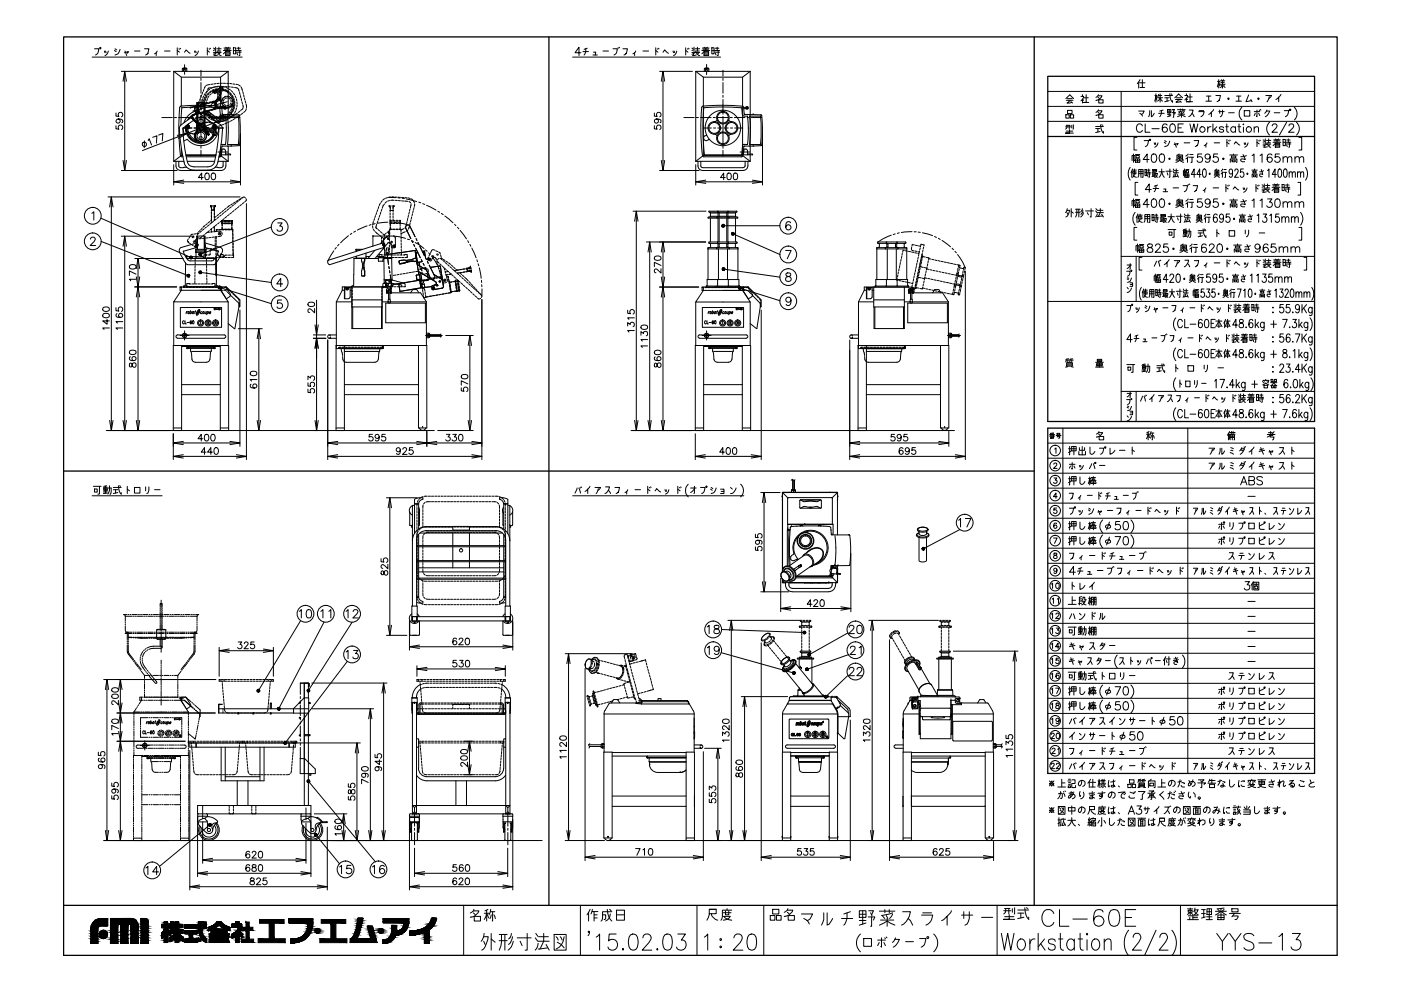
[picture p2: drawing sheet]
<svg xmlns="http://www.w3.org/2000/svg" width="420mm" height="297mm" viewBox="0 0 420 297" stroke-linecap="round" stroke-linejoin="round" font-family="sans-serif">
<g fill="none" stroke="#000" stroke-width=".3">
<path d="M27.6 17.1h45M28.3 14.6h1.4a1.68 1.68 0 0 1-1.1 1.9M31.3 15.3l.2 .5M31.7 15.3l.1 .5M32.5 15.3a1.63 1.63 0 0 1-1 1.4M34.3 15.1l.5 .4M34.5 14.6l.5 .4M36 14.8a1.76 1.76 0 0 1-1.5 1.7M37.3 15.8l1.2-.3-.3 .5M37.5 15.3l.5 1.4M40.3 15.3h1.7M43.3 14.6h1.3l-.2 1.4"/>
<path d="M44.2 16.1l.2-.1-.7 .5M46.8 15.8v.9M47.1 15.3l-.8 .8M49.3 15.3h1.7M53.2 15.1l.6 .5M53.2 14.3v2.2M53.7 14.6l.1 .2M54 14.4l.2 .2M55.3 15.6l.5-.6 1.2 1M55.4 19.4v1M58.3 15.3l.2 .5M58.7 15.3l.1 .5"/>
<path d="M59.5 15.3a1.63 1.63 0 0 1-1 1.4M62.2 15.1l.6 .5M62.2 14.3v2.2M62.7 14.6l.1 .2M63 14.4l.1 .2M64 15.7h2.3M64 14.4l.4 .2M64.5 16.1v.6M64.5 14.9l-.5 .2M64.7 14.2v1.3M65 15.8l-1 .4M65 14.6h1.3"/>
<path d="M65.1 15.3h1.1M65.2 15.5v.2M65.3 15.8l.7 .8 .3 .1M65.3 16.5l-1.1 .2M65.6 14.2v1.1M66 15.9l-.4 .3M67 15.1h2.3M67.2 14.4h2M67.3 14.7h1.7M67.7 15.5h1.3v1.2h-1.3zM67.7 15.8h1.3M67.7 16.2h1.3"/>
<path d="M67.7 14.2l.3 .2M67.8 15.1l-.8 1M68.1 14.4v.7M68.7 14.2l-.4 .2M70 14.3h.7v1.8h-.7zM70 15.2h.7M70.8 15.1h1.5M70.8 15.6h1.5M71.1 14.4h1M71.1 16l.2 .5M71.6 14.2v.9M71.9 15.1v1.6h-.2"/>
<path d="M171.7 17.1h44.4M174.2 15.8h-1.7l1.1-1.6v2.5M174.8 15.5h1.7M175.7 14.6a2.16 2.16 0 0 1-.5 1.9M176.1 14.4l-.9 .4M177.8 16.5h1.3M178 15.6h.7l-.2 .9M180.8 15.3h1.7M183.8 14.6h1.4a1.68 1.68 0 0 1-1.1 1.9M185.3 14.3l.2 .1M185.7 14.2l.1 .1M186.8 14.6h1.4l-.4 1.4"/>
<path d="M187.6 16.1l.2-.1-.7 .5M190.3 15.8v.9M190.7 15.3l-.9 .8M192.8 15.3h1.7M196.7 15.1l.6 .5M196.7 14.3v2.2M197.2 14.6l.1 .2M197.5 14.4l.1 .2M198.8 15.6l.5-.6 1.2 1M201.8 15.3l.2 .5M202.2 15.3l.1 .5M203 15.3l-.4 .8-.6 .6"/>
<path d="M205.6 15.1l.7 .5M205.6 14.3v2.2M206.1 14.6l.2 .2M206.5 14.4l.2 .2M207.5 15.7h2.3M207.5 14.4l.4 .2M208 16.1v.6M208 14.9l-.5 .2M208.1 14.2v1.3M208.5 15.8l-1 .4M208.5 14.6h1.3M208.6 15.3h1.1"/>
<path d="M208.6 15.5v.2M208.8 15.8l.7 .8 .3 .1M208.8 16.5l-1.1 .2M209.2 14.2v1.1M209.5 15.9l-.3 .3M210.5 15.1h2.3M210.6 14.4h2.1M210.8 14.7h1.7M211.1 15.5h1.4v1.2h-1.4zM211.1 15.8h1.4M211.1 16.2h1.4M211.1 14.2l.4 .2"/>
<path d="M211.3 15.1l-.8 1M211.7 14.4v.7M211.9 19.3v1.1M212.2 14.2l-.4 .2M213.5 14.3h.7v1.8h-.7zM213.5 15.2h.7M214.3 15.1h1.5M214.3 15.6h1.5M214.5 16l.2 .5M214.5 14.4h1.1M215.1 14.2v.9M215.4 15.1v1.6h-.2"/>
<path d="M34.8 37.7v.9l.9 .1a.71 .71 0 0 1 0-1.1 .71 .71 0 0 1 1.1 .2 .71 .71 0 0 1-.4 1M34.8 33.9v.9l.9 .1a.71 .71 0 0 1 0-1.1 .71 .71 0 0 1 1.1 .2 .71 .71 0 0 1-.4 1M35.5 35.7a.63 .63 0 0 1 .6 .8 .63 .63 0 0 1-1 .3 .63 .63 0 0 1 0-1l.4-.1a.99 .99 0 0 1 1.3 .7l-.3 .4M36.4 21.4h14.7M36.9 24.4l.5-3 .5 3M37.4 21.4v29.7M48.5 35.2h3.2M52.1 21.4l2.3 1.7h11.8l2.2-1.7M52.1 21.4h16.3M52.1 21.4v27M52.3 35.2h.6M53.6 35.2h3.2"/>
<path d="M54.4 23.1v8.7M54.5 32.3l-.2 5.2M54.5 32.3h.1M54.7 20.6v.8M54.8 38.5l.5 5.1 .9 4.9M55 38.3l-.1 .3M55 20.6v.8M55.1 38.4h2.5M55.4 20.7v.3M55.4 21.3v1M55.6 37.8a4.6 4.6 0 0 0 3.4 5 4.6 4.6 0 0 0 5.5-2.6M55.7 20.6v.8"/>
<path d="M55.7 39l.4 .4M55.7 39.3l.7 .4M55.9 37.6a4.4 4.4 0 0 0 3.1 5 4.4 4.4 0 0 0 5.3-2.5M56 38.3v.3M56 38.8v.1M56 38.6v.2M56 38.6h.1M56 37.5h.1M56 38.8h.1M56 37.7v.6h.1M56 37.6l.1 .1M56 20.6h-1.3l.2-.2h.9l.2 .2v.8"/>
<path d="M56 39a4.3 4.3 0 0 0 7 2.6M56.1 37.7h.1M56.1 37.7l.4 .3-.2 .3M56.2 37.4l.3 .1M56.3 38.2l-.2 .1M56.3 38.6h.1M56.3 38.6l.6 1.7 .7 1 1.1 .6M56.4 39.6l.5 .2M56.5 37.5h.1M56.5 37.5l.3 .2v.6l-.8 .3M56.5 37.2l-.1 .2M56.7 39.8l.6 .3"/>
<path d="M57.3 39.9l.6 .1M57.4 35.2h.6M57.5 35.4l.3-.1zM57.7 35.3h.1M57.8 35.4h.1M57.7 35.4l.2 .1-.2 .1zM57.8 35.7h.1M57.8 32l-.8 .2 .1 .2 .7-.3M58 35.6l.1 .1h-.3M58 35.8h.2l-.1 .2zM58.1 35.5l-.3 .2M58.1 35.8l-.1 .1z"/>
<path d="M58.2 36h.1M58.2 36.3l.6-.2-.3 .3zM58.2 38.4h.6M58.2 35.9l.1 .1M58.2 35.9h.1M58.3 35.9l-.1 .2M58.3 36h-.1M58.4 36h.1M58.4 34.3l-.8 .2 .8-.1M58.4 32.5h.1M58.4 32.5l.3 1.1M58.5 36.3h.1"/>
<path d="M58.4 32.1l.1 1.1a.56 .56 0 0 0 .2 .6 .56 .56 0 0 0 .6 .2M58.6 34.3l-1.8 1.2M58.6 36.5h.3zM58.6 31.9v.1M58.6 31.9h.1M58.7 32h.1M58.7 35.2h3.1M58.7 33.6h.1M58.7 32l-.3 .1M58.7 31.8l-.6 .1M58.7 33.6h.4M58.7 32.4l-.3 .1"/>
<path d="M58.7 31.9l-.6 .2M58.8 36.7l.2-.1zM58.8 36.6l.2 .2zM58.8 36.5h.1M58.8 39.9l-.6 .1M58.9 31.6l-4.8 .3a52.2 52.2 0 0 0 .1 14.9l.3 .2M58.9 31.9v.1M58.9 38.6h.1M58.9 38.6l.1 .1M59 38.1h.1M59 38.7h.1M59 39.1a2.35 2.35 0 0 0-.3 2.9"/>
<path d="M59 38.1v.6M59 33.9l-1.6 .8-1.1 1.2M59 33.2a5.3 5.3 0 0 0-3.8 3.6M59 32.1l-4.5 .2M59 39.1v-8.3h.2v8.3M59 38h.1M59 35.3l-4.1 3 .3 1.8M59 31.9h.1M59 34v.1M59 38v.1M59 31.9l-.3 .1M59 32.3h.5l.3 1.1-.4 .1"/>
<path d="M59.1 39.1a2.63 2.63 0 0 0-.3 2.8M59.1 36.8l-.1 .1 .2-.1M59.2 39.1h-.2h.2M59.2 34h.1M59.2 34.1h.1M59.2 31.9l-.7 .2M59.2 31.2h.1M59.2 31.1h.1M59.2 31.8l-.7 .3M59.2 31.8l-.2 .1M59.2 37.2h.3zM59.2 37l-.1 .1z"/>
<path d="M59.2 36.8l-.2 .2-.1-.2 .2-.1 .2 .2M59.2 31h.1M59.2 31.7h.1M59.2 36.1v.3M59.2 33.1h-.1M59.2 31.2v.4M59.3 36.4h.1M59.3 36.7a1.2 1.2 0 0 0 1.9 0M59.3 31l-.1 6.5M59.3 36.9l-.3 .2h.3v-.2M59.3 31.2h.1M59.3 31.6h.1"/>
<path d="M59.3 31.7l-.1 .1M59.3 32.2h.1M59.3 35.2h-.1M59.3 33.8h-.1M59.3 31h.1M59.3 32.1h-.1M59.3 34l-.6 .2M59.3 37.9v1.4M59.3 34.2l-.6 .1M59.3 32.2l.4 1.3M59.4 31.2v5.5a1.15 1.15 0 0 0 1.8 0v-5.5M59.4 37.2h.1"/>
<path d="M59.4 31.7v.1M59.4 33.9h.1M59.4 34.1l.7-.1v.4M59.4 31.3l-.1 .3M59.4 30.9l-.1 .2M59.4 37.7l-.1 .2M59.4 37.1l-.2 .7M59.4 31h.1M59.4 31v.5M59.5 38.4h3.1M59.5 38.5l.2 .2M59.5 31v.8l.2 .3 1.2-.1 .1-1"/>
<path d="M59.5 31h.1M59.5 33.8h.1M59.5 33.8l-.3 .2M59.6 31.8h.1M59.6 30.9h.1M59.6 30.9h-.1M59.6 37.2v.1M59.7 37.2h.1M59.6 33.5h.1M59.6 37.2h.1M59.6 31.5l-.6 .2M59.6 37.3h.1"/>
<path d="M59.6 37.9l-.1 .6M59.6 38.8l.6 .4-.2-.2M59.6 31h.1M59.6 31.6l-.6 .2M59.6 33.8l.2 .1M59.7 38.1l-.1 .3 .7 .6 .3-.1M59.7 33.8l-.7 .3M59.7 33.8l-.2 .1M59.7 30.8v1.1M59.7 33.8h.1M59.7 39.6l-.6 .3M59.7 30.8v.1"/>
<path d="M59.7 30.4l-.2 .6M59.8 30.8h.5M59.8 30.8l-.6 .2M59.8 33.8l-.8 .2-4.7 3.4M59.9 37.8l.3-.1 .7 .7v.3M59.9 34l.3 .3M60 39.6l-.5 .3M60.1 35.2h.1M60.1 35l-.2 .5M60.1 35.2l.2 .1 .1-.1M60.1 34.7v.5M60.1 29.5l-.3 .6"/>
<path d="M60.1 37.9l-.4 .3 .1 .7M60.2 31.6l-.7 .2M60.2 37.3l-.5 .6M60.2 33.8l-.6 .1M60.2 31.8h.7M60.2 30.8h.6M60.2 31.8h-.6M60.2 30.8h-.5M60.3 30.8h.5M60.3 21.1v1.7M60.3 23.5v.6M60.3 24.7v3.2"/>
<path d="M60.3 28.5v.7M60.3 29.8v3.2M60.3 33.6v.7M60.3 34.9v3.2M60.3 38.7v.6M60.3 40v3.2M60.3 33.9l-.7 .2M60.3 37.6l.3 .2M60.4 39.2l-.4 .3M60.4 35.2h.1M60.4 37.9l.8 .7M60.4 34.9l.4 .5"/>
<path d="M60.4 34.7v.5M60.4 28.6l-.2 .6M60.5 37.6l-.6 .1M60.5 31.4l-.1 .2M60.6 37.3l-.5 .3M60.6 30.9l-.1 .4-.6 .1M60.6 31.4l-.7 .2M60.7 35.7l-.6 .1M60.7 33.5l-.6 .2M60.7 29.7l-.1 .9M60.7 30.8l-.1 .5M60.8 30.8l.5 .2"/>
<path d="M60.8 37.8l.3 .6M60.8 27.7l-.2 .6M60.8 37.2h.1M60.8 30.8l.1 1.1-1.2 .1M60.8 30.8v.1M60.8 38l.3 .2M60.9 38.9l-.6 .5M60.9 31h.1M60.9 31.8h.1M60.9 30.9h.1M61 38.7l-.5 .4M61 31.8h.1"/>
<path d="M61 31h.1M61 31l.2 .5M61.1 36.8l-.6 .3M61.1 38.4h.1M61.1 28.8l-.3 .6M61.1 33.5h.1M61.1 29.9l-.2 .6M61.1 37.7l.1 .2M61.1 37.7l-.7-.3-1 .3M61.1 30.9l.1 .2M61.1 37.7h.1M61.1 37.1v.4l.2 .2"/>
<path d="M61.1 33.5l-.6 .2M61.1 31.4l-.6 .1M61.1 37.7l.2 .1M61.2 38.8h.1M61.2 34.1l-.8-.1v.4l.5 .5M61.2 33.7l-.6 .1M61.2 33.7l.2 .3M61.2 26.8l-.3 .6M61.2 38.6h.1M61.2 38.7l-1.1 .3M61.2 37.9v1.4M61.2 38.8h.2"/>
<path d="M61.2 35l.5 .4M61.2 33.7l.4 .2M61.2 32.1h.1M61.2 31.2v.4M61.2 33.1h.1M61.3 36.1v.3M61.3 31.2h.1M61.3 31.6h.1M61.3 31v.8M61.3 31v6.5M61.3 31h-.1M61.3 33.8h.1"/>
<path d="M61.3 35.2h.1M61.3 30.4l-.1 .7M61.3 38.6v.1M61.3 31.1h.1M61.3 38.6h.1M61.4 30.8l.1 8.3zM61.4 36.9l-.6 .2M61.5 31l-.7 .2M61.5 30.5l-.1 .5M61.5 29.1l-.3 .5M61.5 32.1l4.2 .2-.6 .1M61.5 37.6l.3 .4"/>
<path d="M61.5 37.8l.2 .7h.2M61.5 38.9l2.2 .7M61.5 39.1l1.7 .6a.97 .97 0 0 1 .1 1.7M61.5 34l4.7 3.4 .5 .8a41.1 41.1 0 0 1-1.8 11.5l-.7 .7-.9 .5-5.1 .1a3.1 3.1 0 0 1-3.2-3.3l-.7-4-.5-4.2a1.88 1.88 0 0 1 .5-2.1M61.5 38.7l2.5 .7M61.5 35.3l4.1 3M61.5 33.6l.6-.2 .4 .6M61.5 31.2l-.6 .1M61.5 33.2a5.3 5.3 0 0 1 3.8 3.6M61.5 33.9l1.5 .7 1.2 1.3M61.5 38.7h.1M61.5 28l-.3 .5"/>
<path d="M61.5 34.2l.7 .8M61.5 29.4l-.2 .7M61.6 38.6l-.1 .1M61.6 31.6l4.5 .2 .3 .4M61.6 38.6h.1M61.6 25.8l-.4 .7M61.6 33.3l-.5 .2M61.7 38.3l-.1 .3M61.7 38.1v.1M61.7 29.6l-.2 .6M61.7 27.8l.5-.5-.3 .6M61.8 39.7h.1"/>
<path d="M61.8 39.7l.5 .3M61.8 39.6h.1M61.8 39.5h.1M61.8 39.6v.1M61.8 39.7l.2-.1v.2M61.8 39.7v.1M61.8 28.2l-.3 .6M61.8 39.8h.1M61.8 38l.1 .2M61.8 39.8h.3M61.8 33.5l.4 .5M61.8 34.1l.5 .4"/>
<path d="M61.9 38.2l1.6 .5 .5-.2M61.9 39.8h.1M61.9 39.5l-.2 .1 .3 .1M61.9 39.8l.3 .3M61.9 38.2h-.2M61.9 39.5v.1M61.9 38.5l1.7 .5h.5M61.9 39.6h.1M61.9 39.6h-.2M61.9 35.6l.5 .4M61.9 34.3l1.8 1.2M62 39.7v.1"/>
<path d="M62 39.6h.1M62 30.5l-.1 .4M62 28.6l-.3 .6M62 39.7h.1M62 36.6l-.6 .2M62 31.1l-.6 .2M62 33.3l-.5 .2M62.1 39.8h.1M62.1 39.9h.1M62.1 39.9l-.2-.1 .2 .1M62.1 28.8l-.3 .5M62.2 39.8h.1"/>
<path d="M62.2 40h.1M62.2 39.9l-.1 .1M62.2 33.4l.4 .5M62.2 39.9h.1M62.2 29.6l-.2 .6M62.2 39.8l.1 .5M62.3 25.5l-.5 .1M62.3 40h.1M62.3 36.6h.6M62.3 39.9v.1M62.3 36.7l-.6 .1M62.3 40l.1 .3"/>
<path d="M62.4 30.9l-.6 .2M62.4 30.7l-.6 .2M62.4 34.2l.5 .4M62.4 35.2l.5 .4M62.4 26.6l-.1 .4M62.5 35.2h.6M62.6 33l-.7 .2M62.6 33.3l.2 .3M62.6 27.9l-.5 .4M62.6 34.7l.5 .4M62.7 36.7l.6 .1M62.7 28.8l-.4 .5"/>
<path d="M62.7 34.2l.4 .4M62.7 36.2l.5 .4M62.7 28l-.4 .5M62.8 34.1l.5 .5M62.9 26.7l-.5 .4M62.9 25.3l-.5 .1M62.9 30.9l-.6 .1M63 33l-.7 .2M63 33.9l.5 .4M63 33.2l-.6 .1M63.1 34.9l.5 .3M63.2 35.7l.6 .3"/>
<path d="M63.2 31.6l.4 .6M63.2 30.8l1-.2 .3 .3M63.3 36.7l.6 .2M63.3 38.4h.6M63.3 30.5l-.6 .2M63.3 27.3l-.5 .4M63.3 30.7l-.6 .1M63.3 35.3l.5 .4M63.4 28.1l-.5 .4M63.4 26.3l-1 .3M63.4 34.8l.6 .4M63.4 32.8l-.5 .1"/>
<path d="M63.4 27.4l-.5 .4M63.4 36.8l.5 .4M63.5 34.8l.6 .3M63.6 39.6l.3 .2M63.6 36.9l.6 .3M63.7 35.2h3.2M63.7 34.5l.6 .3M63.8 27.5l.2 .2M63.9 25.2l-.7 .1M63.9 31l-.6 .3M63.9 27.2h.1M63.9 32.8l-.6 .1"/>
<path d="M63.9 35.3l.6 .2M64 27.7h.1M64 39.4h.1M64 32.9l-.7 .2M64 27.7l-.4 .2M64 37.2l.1 .2M64 30.7a1.14 1.14 0 0 1 .5 1.7M64 30.6l-.6 .1M64 39.5v.7M64 39.4v.1M64 35.9l.5 .4M64.1 39h.1"/>
<path d="M64.1 37.5h.1M64.1 37.5l-.4 .3v.5l.8 .3M64.1 27.2l.2 .4h.3M64.1 27.2h-.2M64.1 36.1l.6 .2M64.1 26.9l-.5 .2M64.2 32.6v.1M64.2 37l.6 .4M64.2 32.7h-.2M64.2 35.2l.6 .2M64.2 37.4l.3 .2M64.2 38.9l-.1 .1"/>
<path d="M64.2 31.1l.3 .5M64.2 30.3l-.6 .2M64.2 38.9h.1M64.2 30.4l-.6 .2M64.3 39.2l-.3 .2M64.3 27l-.6 .2M64.3 37.4l-.2 .1M64.3 27.4l.2 .2M64.3 26.1l-1.1 .5M64.4 37.7l-.4 .3 .2 .3M64.4 35.2l.6 .2M64.4 37.7h.1"/>
<path d="M64.4 37.4l.4 .3M64.4 38.9l-.1 .4M64.4 38.6l-.2 .3M64.5 32l-.6 .3M64.5 27.3l.1 .1zM64.5 38.8l.1 .1M64.5 32.5l-.7 .2M64.5 37.6l.4 .2M64.5 37.6v.1M64.5 37.7v.6l-.3-.1M64.5 38.6l-.1 .2M64.5 37.5h.1"/>
<path d="M64.5 32.5l-.3 .2M64.5 38.3v.1M64.5 30.9h.1M64.5 38.4h2.5M64.5 30.9l.2 .4M64.6 38.8v.1M64.6 38.4l-.1 .2M64.6 34.9l.6 .1M64.6 37.6l-.2 2.1M64.6 27.4h.1M64.6 27v.6M64.6 27l-.5 .2"/>
<path d="M64.6 26l-.6 .1M64.6 38.9l-.1 .9M64.7 30.3l-.4 .2M64.7 39.7h.1M64.8 39.6l.2 .1M64.8 39.6l-.1 .2h-.2M64.8 39.6h.1M64.8 31.6v.4M64.8 26.9l-.2 .1M64.8 26.9h.1M64.8 26.9l.2 .1M64.8 36.5l.5 .3 .9-.3"/>
<path d="M64.8 25.1l-.6 .1M64.8 32.5l-.6 .2M64.8 32.3l.7 .1M64.8 35.6l.6 .1M64.8 32h.1M64.8 32l-.3 .5M64.8 32.7l-.6 .2M64.8 37.8l-.1 2M64.9 30.2l-.6 .5M65 27l-.1 .8-.5 .2-.4-.3M65 30.2v.3M65 27l.3 .2"/>
<path d="M65 36.3l.6 .1M65 39.6h.1M65 39.7l-.2 .9-.4-.2M65 27.4l.3 .5v.7M65 30.5l-.1 .7M65 31.5l.4 .6 .7-.1M65.1 26.6l-.6 .1M65.1 35.5h.6M65.1 30l-.6 .2M65.1 26.9l-.1 .1M65.2 30.2l-.7 .1M65.2 26.8l-.6 .1"/>
<path d="M65.2 28.9v.7M65.2 29.6l.1 .2M65.2 29.6l-.4 .5M65.2 37.8h.5M65.3 27.2l.3 .5v.8M65.3 27.2h.1M65.3 29.8h.1M65.3 26l-.7 .1M65.3 32.4l-.5 .1M65.3 29.8l-.3 .3M65.3 35.4h.6M65.4 29.9l.8-.2v.2l-.7 .2"/>
<path d="M65.4 29.8h.1M65.4 29.8h-.1M65.5 29.8h.3M65.5 38.3l.1 .1a41.1 41.1 0 0 1-1.5 10.8l-.8 .6-.6 .2h-4.5a1.95 1.95 0 0 1-2-1.4M65.5 29.7v.1M65.5 35l.4 .1M65.6 38.3a5.4 5.4 0 0 1-3.6 5 5.4 5.4 0 0 1-5.9-1.5l-1 .5M65.6 28.8l-.1 .9M65.6 30.2l-.6 .3M65.6 26.7h.5M65.6 25.8l-.6 .1M65.7 32.3l.2 .1"/>
<path d="M65.7 25h-.6M65.8 30h.1M65.8 30v.2M65.8 32.4l-.6 .2M65.8 29.8h.1M65.8 29.2v.7M65.9 32.5h.1M65.9 26.2v.3M65.9 27.2h.3M65.9 26.2l.9 .1M65.9 26.2h.1M65.9 27.2v.7"/>
<path d="M65.9 28.3l-.1 .6M65.9 27.2v.1M65.9 32.4l.2 2.1 .5 .3h1l.3 3.6M65.9 25.8l.6 .1M65.9 35.1h.1M65.9 35.1v.2M65.9 26.5l.2 .2M66 29.9v.3M66 29.3v.5M66.1 26.7l-.9 .1v.2l.7 .2M66.1 26.5l-.8 .1M66.1 35.4h.1"/>
<path d="M66.1 28.3v.7M66.2 23.1v8.7M66.2 37.6l-.4 .2M66.2 27.2l-.1 .8M66.2 35.3l.3-.5 .4 .5M66.2 35.3l-.1 .1M66.2 27.2h.1M66.2 35.3h.1M66.2 26h-.6M66.3 28.9l-.1 .9M66.4 31.9l.6-.1 .6 .3M66.4 35.7h-.7"/>
<path d="M66.4 34.9l.2 .2zM66.4 32.3h.1M66.4 32.3l-.5 .2M66.5 26.6h.2M66.5 26.6v.2M66.5 26.8l.6 .1M66.5 26.6l.5 .1M66.5 26.8l.4 .1M66.5 32.6l1.2-.3-.2-.2-1 .1 .2 1.9M66.5 30l-.1 .7M66.5 31l.3 .6M66.5 26h.7"/>
<path d="M66.5 29.9l-.6 .3M66.6 30.5l.1 .6M66.6 36.4h-.7M66.6 27.4l-.3 1.1M66.6 34.1v.1M66.7 34.2l2.6 .1M66.7 35.5h-.7M66.7 24.9l-.6 .1M66.7 26.6h.1M66.8 32h.1M66.8 32l1 .3M66.8 32l-.8 .2"/>
<path d="M66.8 26.3h.1M66.8 32.1v.1M66.8 32.2l1.1 .2M66.8 26.3l-.1 .3M66.8 32.1l-.7 .3M66.8 26l.7 .1M66.9 27.2l1.1 .2M66.9 29.6l-.3 .6M66.9 31.4l.4 .4M66.9 35.3l-.7 .1M66.9 27l.5 .1M66.9 26.9h.1"/>
<path d="M66.9 27l-.7 .2M66.9 26.9v.1M67 30.5l.1 .6M67 35.2l-2.6 1.6 3-.6M67 35.3h.1M67 35.3h-.1M67 24.9l.6 .1M67 29.2l-.3 .5M67 34.9h.1M67 34.9l.2 .3M67 34.9l-.3-.4-.5 .1-.3 .5M67 36.2l-.6 .2"/>
<path d="M67.1 37.3l-.6 .2M67.1 32.1a.4 .4 0 0 1 .6-.1 .4 .4 0 0 1 0 .6 .4 .4 0 0 1-.6-.1M67.2 35.2h.1M67.2 35.2l-.2 .1M67.3 29.7l-.3 .5M67.3 31.3l.5 .3M67.3 35.5l-.6 .2M67.3 32.1l.4 .2-.4 .2M67.4 27l.6 .3M67.4 26.8l.5 .2M67.5 26h.6M67.5 36.2l-.6 .1"/>
<path d="M67.5 35.2h.7M67.5 35.2l-.5 .2M67.6 34.6l-.6 .3M67.6 29l-.5 .4M67.6 32l.7 .1M67.8 26.2l.6 .3M67.9 38.3l-.3 5h-1M67.9 28.8l-.6 .3M67.9 35.8l-.6 .3M68 29h.6M68 36.9l-.6 .2M68 25h.6"/>
<path d="M68 27.4h.1M68 27.4l.7 .6M68.1 34.8l-.9 .4M68.1 29.4l-.6 .1M68.1 35.1l-.5 .3M68.1 30.5l-10.3 2.8M68.2 34.8l.3 4.2-.3 4.3M68.2 28.8l.6 .2M68.2 27.4l.5 .4M68.2 27.2l.5 .4M68.3 34.8h3.2l.2 3.8-.2 4.7M68.4 34.1l-.6 .4"/>
<path d="M68.4 35.8l-.6 .2M68.4 34.7l-.6 .3M68.4 29.4l.6 .3M68.4 26h.7M68.4 21.4v12.9M68.5 32.1l-.6 .1M68.6 26.6l.5 .4M68.7 31.5l-.6 .2M68.7 35.4l-.5 .3M68.8 34.2l-.5 .4M68.8 32.4l-.6 .1M68.8 32.2l-.6 .1"/>
<path d="M68.8 35.2h3.2M68.8 36.5l-.5 .3M68.9 28.2l.4 .5M68.9 29.2l.5 .4M68.9 34.6l-.5 .3M68.9 25l.6 .1M68.9 28l.5 .5M69 33.4l-.4 .5M69 27.8l.4 .5M69.1 32.2l.6-.5-.1 .6M69.1 29.1l.4 .5M69.1 34.1l-.4 .4"/>
<path d="M69.2 29.9l.1 .6M69.2 31.7l-.6 .3M69.2 30.8l-.2 .5M69.3 34.3l2.4 .2M69.3 34.3h.1M69.4 31.7l-.6 .4M69.4 27.2l.4 .5M69.4 33.5l-.4 .4M69.4 26.1l.6 .1M69.5 32.6l-.3 .6M69.5 28.9l.3 .6M69.5 28.8l.4 .6"/>
<path d="M69.5 33.8l-.3 .5M69.5 34.9l-.9 .7M69.6 31.6h.1M69.6 31.6l-.5 .4M69.6 31.6l.1-.2 .2 .3M69.6 29.9l.1 .6M69.6 34.9l-.6 .3M69.6 28.5l.3 .5M69.7 33.3l-.4 .5M69.7 30.8l-.3 .6M69.7 36l-.6 .3M69.7 29.9l.1 .6"/>
<path d="M69.7 30.5h.1M69.8 30.8l-.3 .6M69.8 32.6l-.3 .6M69.8 29.8l.2 .6M69.9 25.2h.6M70 29.6l.1 .6M70 33l-.3 .6M70 34.6l-27.3 10.5M70 27.9l.4 .5M70 31.7l-.1 .6M70 30.7v.6M70 32.4l-.2 .6"/>
<path d="M70 29.3l.3 .6M70.2 30.6v.6M70.2 34.1l-.4 .5M70.2 31.5l-.1 .6M70.3 32.1l-.2 .6M70.3 30.2l.1 .6M70.3 26.2l1.1 .4 .3 .8M70.4 34.4l-.6 .4M70.4 31.2v.6M70.5 35.5l-.6 .4M70.5 28.7l.3 .6M70.6 33.3l-.3 .6"/>
<path d="M70.8 25.3h.5M70.9 29.6l.1 .6M70.9 32.4l-.1 .6M71.1 30.5v.7M71.1 31.5l-.1 .6M71.2 33.9l-.6 .4M71.3 35l-.6 .4M71.5 25.4l.6 .4M71.7 34.4l.2 .3M71.8 27.7l.2 .6M71.8 34.7l.3 3.8-.3 4.9M72 33.3l-.6 .4"/>
<path d="M72.1 34.5l-.6 .4M72.1 28.6l.1 .7M72.3 26.1l.4 1M72.3 29.6l.2 .6M72.5 30.5l.2 .6M72.8 31.4l.1 .9-.7 .8M72.8 27.4l.2 .7M72.8 33.9l-.5 .4M73.1 28.4l.1 .6M73.3 29.3l.1 .6M73.4 33.4l-.3 .3M73.5 30.2l.2 .6"/>
<path d="M73.8 31.1l.1 1.2M73.9 32.6l-.3 .6M196.2 37.7v.9l.9 .1a.71 .71 0 0 1 0-1.1 .71 .71 0 0 1 1.1 .2 .71 .71 0 0 1-.3 1M196.2 33.9v.9l.9 .1a.71 .71 0 0 1 0-1.1 .71 .71 0 0 1 1.1 .2 .71 .71 0 0 1-.3 1M196.9 35.7a.63 .63 0 0 1 .6 .8 .63 .63 0 0 1-1 .3 .63 .63 0 0 1 0-1l.4-.1a.99 .99 0 0 1 1.3 .7l-.3 .4M197.8 21.4h9.8M198.3 24.4l.5-3 .5 3M198.8 21.4v29.7M205.1 35.2h3.1M208.6 21.4l2.3 1.7h11.8l2.3-1.7M208.6 21.4v27M208.6 21.4h16.4"/>
<path d="M208.8 35.2h.7M210.1 35.2h3.2M210.9 38.4h2.4M210.9 23.1v23.5M211.1 32.3l-.3 7 .5 7M211.1 32.3h.1M211.2 20.6v.8M211.6 20.6v.8M211.9 20.7v.3M211.9 21.3v1.1M212.2 20.6v.8M212.6 20.6h-1.4l.3-.2h.8l.3 .2v.8"/>
<path d="M213.9 35.2h.6M214 38.4h.6M215 36l-.7 .5M215.2 35.2h3.1M215.3 38.4h3.1M216.8 32.1l5.5 .2M216.8 31.6l6 .3 .4 2.2M216.8 32.1l-5.7 .2M216.8 31.6l-6.1 .3a52.2 52.2 0 0 0 .1 14.9l.3 .2M216.8 21.1v1.7M216.8 23.5v.6M216.8 24.7v3.2"/>
<path d="M216.8 28.5v.7M216.8 29.8v3.2M216.8 33.6v.7M216.8 34.9v3.2M216.8 38.7v.6M216.8 40v3.2M218.5 36l.8 .5M219 35.2h.6M219.1 38.4h.6M220.2 35.2h3.2M220.3 38.4h2.4M222.3 32.3l.1 .1"/>
<path d="M222.5 32.4l.1 1.9 .5 .5M222.7 23.1v23.5M223 32.2l1-.1 .2 .2-1.1 .3M223.2 34.8h1l.2 3.6M223.2 34.1v.1M223.2 34.2l2.7 .1M223.7 32.1a.4 .4 0 0 1 .6-.1 .4 .4 0 0 1 0 .6 .4 .4 0 0 1-.6-.1M223.9 32.1l.4 .2-.4 .2M224.1 35.2h.6M224.4 38.3l-.2 5h-1M224.8 34.8l.3 3.5M224.8 34.8h3.3"/>
<path d="M225 21.4v27M225 38.3l-.2 5M225.3 35.2h3.1M225.9 34.3l2.4 .2M225.9 34.3h.1M228.1 34.8l.2 3.8-.2 4.7M228.3 34.4l.4 4.1-.3 4.9M314.2 31.9h80M314.2 27.4h80M314.2 36.4h80M319.6 38h1.5M319.6 34.4h1.1v1h-1.1z"/>
<path d="M319.6 29.6l1.2-1.2 1.2 1.2M319.7 39.3h2M319.7 37.6h1.2M319.8 30.1h2M320 37.6l-.1 .8-.3 .3M320.1 29.6h1.4M320.2 33.1h1.3v1h-1.3zM320.7 37.6v1.1M320.7 38.9v1h-1.1h2.3M320.8 30.1l-.8 .8 1.4-.2M321 34.4h1v1h-1zM321.2 30.5l.5 .4"/>
<path d="M321.4 37.6v.8M321.9 37.4l-.1 1.3M324.2 28.9h.8v.3l-.8 1M324.6 28.4v.5M325 30.1l-.4-.4v1.2M325.1 29.3h1.3M325.7 28.4v2.3h-.7h1.5M328.6 38.5h1.3M328.6 37.9h2.3M328.7 30.1h.1M328.7 34.6h.1M329.3 38.5v1.1"/>
<path d="M329.3 33.2h1.2a1.98 1.98 0 0 1-1.7 1.4M329.3 28.7h1.2a1.98 1.98 0 0 1-1.7 1.4M329.3 33.7l.4 .3M329.3 29.2l.4 .3M329.4 32.9l-.7 .8M329.4 28.4l-.7 .8M329.5 34.4h1.3v1h-1.3zM329.5 29.9h1.3v1h-1.3zM329.9 39.4l-1.3 .3M330.1 37.4a3.4 3.4 0 0 0 .8 2.5v-.5M330.4 37.4l.3 .2M336.2 27.4v98.9"/>
<path d="M341.5 33.3h1.6l-.3 .7-.5 .3M341.5 24.6l-.4 .5M341.7 24.8h1.7M341.8 34l.8 .8M341.9 26.2h1.4M341.9 23.9l-.4 .7v1.8M342.6 37.7a.92 .92 0 0 0-1.1-.6 .92 .92 0 0 0-.7 1 1.05 1.05 0 0 0 .3 1.3 1.05 1.05 0 0 0 1.4-.1l.1-.3M342.6 23.9v2.3M343.4 37.1v2.5h1.5M344.8 33.2v.9l-.3 .9M345.3 33.2v1.8l.3-.2 .5-.8M345.5 38.6h2.1"/>
<path d="M346.4 28.6h.5M346.7 28.1v2.5M346.9 30l-.2-1.4-.4 1.7M347.2 30.3l.7-1 .7 1M347.2 29.3h1.4M347.4 28.6h1M347.5 34h1.7M347.5 28.3l-.3 .8M347.9 28.1v2.5M348.3 33.2v.8l-.5 1M348.8 33l-1 .3M349.3 29.3h1.3"/>
<path d="M349.3 28.6h2.3M350 37.5a.73 .73 0 0 0-.7-.4 .73 .73 0 0 0-.6 .5 1.46 1.46 0 0 0 .6 2 .78 .78 0 0 0 .8-.7 .78 .78 0 0 0-.7-.8 .78 .78 0 0 0-.8 .7M350 29.3v1M350.1 32.8h1v1h-1zM350.1 34.3h1M350.1 33.3h1M350.6 30.2l-1.3 .3M350.6 32.8v2M350.8 28.1a3.2 3.2 0 0 0 .8 2.5v-.4M351.1 28.1l.4 .2M351.1 34.6l-1 .4M351.2 37.3a.8 .8 0 0 1 1.2 .3 1.26 1.26 0 0 1-.9 2 1.55 1.55 0 0 1-.3-2.3z"/>
<path d="M351.5 33.8h1l-.3 .4M351.6 32.8h.6l-.2 .6M351.8 33.1l.2 .5M352 33.8v1.4h-.2M352.3 29.3l1.2-1.2 1.2 1.2M352.5 29.8h2M352.8 29.3h1.4M353.1 35l1.2-.7 1.2 .7M353.1 32.9h2.4M353.3 38.3h1M353.3 34.2h2M353.5 29.8l-.8 .8 1.4-.1"/>
<path d="M353.6 33.6l.3 .4M353.9 30.2l.4 .4M354 32.7v.4M354.2 33.5l.2 .5M354.3 34v1.2M354.7 32.7v.4M354.9 37.1h-1.6v2.5h1.6M355.2 33.3l-.5 .7M355.2 33.2l-1.7 .3M355.3 28.6h.8v.4l-.8 1M355.8 28.1v.5M356.1 29.8l-.3-.3v1.1"/>
<path d="M356.3 29.1h1.2M356.6 33h1.2l-.3 1-1 1M356.9 37.1l.5 2.5 .6-2.5 .6 2.5 .6-2.5M356.9 28.1v2.4h-.8h1.6M357.5 34l.6 1M359.5 33.5h1.6a1.66 1.66 0 0 1-.9 1.5M359.6 33.2h1.4M361.6 30.3h1.7M361.8 28.8h1.4M362.2 38v1.6M362.5 34.3l.8-.7v1.4M362.5 28.8v1.5"/>
<path d="M363.2 38a.85 .85 0 0 0-1 .7M363.8 37.1v2.5M364 32.8l-.7 .8M364.2 38.7l.9 .9M364.6 28.6h1.4l-.3 1.4M364.9 38l-1.1 1.2M365.1 24.4h.7M365.5 30.2l.2-.2-.7 .5M365.5 23.9v2.5M365.5 33.5h1.6M365.8 25.7l-.3-1.3-.4 1.6M365.8 33v1"/>
<path d="M365.9 25.2h1.5M366 24.2h1.3M366.1 24.7h1.1M366.1 25.5l.2 .2M366.3 25.9l-.4 .3M366.3 23.9l.3 .3M366.6 24.2v2.2M366.6 33a1.69 1.69 0 0 1-.6 2M367 25.9l.4 .3M367 38.3a.79 .79 0 0 0-1.3 0l.3 .4 .8 .2 .2 .4a.79 .79 0 0 1-1.3 0M367 23.9l-.2 .3M367.2 25.5l-.2 .2"/>
<path d="M367.6 38h.8M367.9 37.1v2.1l.1 .3 .5 .1M368.5 33.8h1.6M370.5 38.3a.81 .81 0 0 0-1.2-.1 .81 .81 0 0 0 0 1.2 .81 .81 0 0 0 1.2-.1M370.5 38v1.6M370.7 30.3h1.6M370.8 28.8h1.3M371.2 38h.9M371.5 28.8v1.5M371.6 37.1v2.1l.1 .3 .5 .1M372.4 32.1a2.64 2.64 0 0 0 0 3.9M372.9 37.1v.3z"/>
<path d="M372.9 38.1v1.5M373.2 33.2h1.6v1.6h-1.6zM374.5 28.5l-.8 2 1.6-.3M375.1 29.8l.4 .7M376.1 38.5l.6-.5 .6 .1 .1 1.5M376.1 38v1.6M376.2 33.5h1.6M376.5 34l-.3 .6M377 33v2l-.2-.2M377.5 34l.3 .6M377.6 33l.2 .2M378 32.8l.1 .2"/>
<path d="M379.3 34l.5-.7h1l-.7 1.2-.6 .5M379.6 28.6h1.7l-.7 .9M380 33l-.2 .3M380.6 29l-.6 1.5M380.7 36.7a2.54 2.54 0 0 0 0 3.8M381.5 37.7l.5-.6h.5l.5 .5-.4 .9-1.1 1.1h1.6M382.1 33.8h1.7M382.6 29.8l.9-.7v1.4M384.2 28.3l-.7 .8M385.1 33.2h1.4a1.67 1.67 0 0 1-1 1.8M385.9 36.7l-2.2 3.8M386.6 37.7l.4-.6h.5l.5 .5-.1 .5-1.5 1.5h1.7"/>
<path d="M388.2 32.1a2.64 2.64 0 0 1 0 3.9M388.8 36.7a2.54 2.54 0 0 1 0 3.8M32.4 59h39.6M33.4 59v70M36.4 51.1h16.7M36.9 48.1l.5 3 .5-3M43.3 42.2v2.1M44.4 42.1l.3-.5 .8 1.8M45.8 41.2l1.3-.5-.2 2.2M47.6 40.5l1.2-.5-.1 2.2M52.1 48.4h3M52.1 49.4v6.1"/>
<path d="M52.1 54.5h20M52.8 49.7a1.33 1.33 0 0 0 1.3 1.4M52.8 48.4v1.4M53.2 40.6l2.9-.6-2.6 1.5M53.6 49.7l.3 .5h1.2M53.6 48.4v1.4M54.1 51.1h12.3M54.4 46.6h.4M54.4 44.5v2.1M54.4 46.6l-2.3 1.8M54.6 47h.2M55.1 54l-3 .5 3 .5"/>
<path d="M55.2 40l-.2 .4M55.7 46.4h9.1M55.8 46.6h9M55.9 47h8.8M56 50.1l-.8 .1M56.2 48.4h8.1M57.6 40.1h.6M58.8 41.8v.1M58.9 41.9l.1 .2-.4 .1M59.2 40l-.7 .1M59.9 41l-.1 .5M60.3 40.9l.3 .5"/>
<path d="M60.3 43.8v.6M60.3 45.1v1.7M60.5 41.7l-.6 .1M60.9 53.2h-1.4l1-1.3v2M61.7 52l.3-.1a1.03 1.03 0 0 1 .8 1 1.03 1.03 0 0 1-.8 1 1.25 1.25 0 0 1-.3-1.9zM62.1 40h.1M62.1 40.1h.1M62.2 40.1h.1M62.2 40.2h.1M62.2 40.2l.4 .1M62.3 40.1h.1M62.3 40.2h.1"/>
<path d="M62.3 40.1h-.1M62.3 40l-.2 .1M62.3 40.2v.1M62.3 40.3h.1M62.3 40.1v.1M62.3 40v.1M62.3 40.1h.2M62.4 40.4h.1M62.4 40.2h-.1M62.4 40.4h.2M62.4 40.1l.1 .1M62.5 40.2h.1"/>
<path d="M62.5 40.1h.1M62.5 40.3h.1M62.5 40.1v.1M62.5 40.2l-.1 .2M62.6 40.4h.1M62.6 40.3h.1M62.6 40.4h-.1M62.6 40.3v.1M63.2 41.4h.1M63.2 41.4l-.2 .2M63.3 41.4h-.1M63.6 52l.3-.1a1.03 1.03 0 0 1 .8 1 1.03 1.03 0 0 1-.8 1 1.25 1.25 0 0 1-.3-1.9z"/>
<path d="M63.9 40.4l-.2 .5M64 40.3l.1 .2M64.1 40.5h.1M64.3 40.1l-.2 .4M64.3 40.1l.2 .3M64.4 40.4h.1M64.5 50.1l.8 .1M65.3 45.6h3M65.4 50.2h.1M65.4 48.4h3M65.5 50.3h.9M65.8 46.6h.4"/>
<path d="M66.2 44.5v2.1M66.2 46.6l2.2 1.8M66.4 46.6l-.2 .4h-.5M66.4 45.2h.1M66.4 45.9h.1M66.4 46.4v.3M66.6 43.3l-.3 .1M66.7 43.8l-.4 2.9M66.7 43.8h2.6M66.9 43.8h-.1M66.9 49.7l-.5 .5M66.9 48.4v1.4"/>
<path d="M67.6 46.2h1.6v.2h-2.8l.2-1.7 .9 .2 .2 1.5M67.7 49.7a1.33 1.33 0 0 1-1.3 1.4M67.8 48.4v1.4M68.3 43.3h3.2M68.4 43.8v2.4M68.4 46.4v2M69.1 54l3 .5-3 .5M69.3 43.8h.1M71.9 43.4l-.2 .3-2.4 .1M72.1 59.6l-.5 .3M72.1 40.1v15.4M72.2 59.6l-.4 .4"/>
<path d="M72.7 59.2l-.3 .2M72.9 59.2l-.4 .2M72.9 59.1l.7 .2M73.7 59.5l.1 .7M115.3 59.6l-.5 .4M116.2 59.2l-.6 .3M117.2 59.1l-.7 .1h2.2M117.5 59h.7M118.5 59.1h.7M119.4 59.3l.6 .1M119.5 59.1l.6 .1M120.4 59.2h.7"/>
<path d="M120.6 59.5h.7M121.4 59.3h.7M121.9 59.7l3.1 .7M122.4 59.3l.6 .2M123.3 59.6l.5 .4M197.8 51.1h11.9M198.3 48.1l.5 3 .5-3M208.6 49.4v6.1M208.6 48.4h16.4M208.6 54.5h20.1M209.3 49.7a1.33 1.33 0 0 0 1.4 1.4M209.3 48.4v1.4"/>
<path d="M210.2 49.7l.5 .5 12.3 .1M210.2 48.4v1.4M210.7 51.1h12.3M210.9 46.6h11.8M210.9 46.6l-2.3 1.8M211.2 46.4h11.1M211.7 54l-3.1 .5 3.1 .5M211.9 40.5l-.6 .3a.78 .78 0 0 0-.2 .9 .78 .78 0 0 0 .9 .4l.8-.3M211.9 40.3l-.1 .2M214.3 40.2l.7 .5M216.8 43.8v.6M216.8 45.1v1.7"/>
<path d="M217.5 53.2h-1.4l.9-1.3v2M218.3 52a.68 .68 0 0 1 .9 .3l.1 .4a.85 .85 0 0 1-.7 1.2 1.33 1.33 0 0 1-.3-1.9zM219.3 40.2l-.8 .5M220.2 52a.68 .68 0 0 1 .9 .3l.1 .4a.85 .85 0 0 1-.7 1.2 1.33 1.33 0 0 1-.3-1.9zM221.9 45.6h3M222.7 46.6l2.3 1.8M222.8 46.6l-.4 .4h-11.3M222.9 45.2h.2M222.9 45.9h.1M223.1 43.3l-.4 .4-.4 2.7M223.2 43.8l-.4 2.8M223.3 43.8h2.6"/>
<path d="M223.4 43.8h.1M223.4 49.7l-.5 .5M223.5 48.4v1.4M224.2 46.2h1.5v.2h-2.7l.1-1.7 1 .2 .1 1.5M224.3 49.7a1.33 1.33 0 0 1-1.4 1.4M224.3 48.4v1.4M224.8 43.3h3.3M225.7 54l3 .5-3 .5M225.9 43.8h.1M228.5 43.4l-.2 .3-2.4 .1M228.7 40.1v15.4M338.9 50.2a3.3 3.3 0 0 0 0 3.8"/>
<path d="M339.4 51.3l-.2 .5M339.5 48.1v-1.5h.8v1.5h-.2M339.6 50.6l-.2 .7v1.8M339.6 51h1.2M339.8 51.5h.9v.6h-.9zM339.9 52.5l.3 .4 .6 .2M339.9 46.2v2.5M339.9 59.6v2.6M340.2 50.6a2.55 2.55 0 0 1-.6 2.5M340.5 47.6h1.3v1.1h-1.3zM340.5 48.2h1.3M340.5 46.3h1.3"/>
<path d="M340.5 59.8h1.3M340.7 46.6h1v.7h-1zM340.9 41.2h-.8v3.8h.8M341.2 47.6v1.1M341.2 54.7h-.8v3.8h.8M341.3 53.1l.2-.4v-1.9h1.3v2.3h-.3M341.5 52h1.3M341.5 51.4h1.3M342.2 50.8v2.3M343.1 42.1h1.4a1.62 1.62 0 0 1-1 1.9M343.4 50.8h.5v1.8h-.5zM343.4 51.7h.5"/>
<path d="M343.9 51.7h1.1M343.9 52.1h1.1M344.1 51h.8M344.1 52.5l.2 .5M344.5 50.6v1.1M344.6 47.8h-1.8l1.2-1.6v2.5M344.7 51.7l-.1 1.4M345.3 56.8h-1.8l1.2-1.7v2.5M345.5 51.8h1M345.6 46.2a.86 .86 0 0 1 1.2 .4 1.18 1.18 0 0 1 .1 1.4 1.18 1.18 0 0 1-1.3 .5l-.3-.9v-1zM345.6 59.7a.78 .78 0 0 1 1.2 .4 1.18 1.18 0 0 1 .1 1.4 1.18 1.18 0 0 1-1.3 .5l-.3-.9v-1zM345.7 50.8h1.2v.7h-1.2z"/>
<path d="M345.7 51.1h1.2M345.7 52.5h.6M345.7 52.2h.6M345.7 51.8v1.1M345.8 56.5h1.7M346.1 42.8l.2 .5M346.3 51.8v1.3M346.3 52.8l-.8 .1M346.4 52h.7l-.2 .8-.5 .3M346.5 42.8l.1 .5M346.5 52.1l.6 1M346.7 55.6v.9l-.6 1"/>
<path d="M347.2 55.5l-1.1 .3M347.3 42.8a1.54 1.54 0 0 1-1 1.3M347.6 51.5h1.6M348 46.2a.86 .86 0 0 1 1.2 .4 1.29 1.29 0 0 1-.9 2.1 1.65 1.65 0 0 1-.3-2.5zM348 59.7a.78 .78 0 0 1 1.2 .4 1.29 1.29 0 0 1-.9 2.1 1.65 1.65 0 0 1-.3-2.5zM348.4 51.5l.8 1.6M348.4 50.6a2.82 2.82 0 0 1-.8 2.5M348.8 57.5h1.4M349 56.7h.7l-.2 .8M349.2 42.6l.4 .4M349.3 42.1l.5 .4M349.7 51.3h1.6"/>
<path d="M350 51.8l.3 .7M350.8 42.3a1.67 1.67 0 0 1-1.5 1.7M350.8 50.6v2.5h-.2M351.8 51.3l.3 .5h1.3M351.8 56.3h1.7M351.9 50.6l.2 .6M352.1 43.3l1.2-.3-.3 .5M352.1 52.1l-.3 1M352.2 51.2h1.1M352.3 42.8l.5 1.3M352.6 48h2.4M352.7 50.6v1.2l-.4 1.2"/>
<path d="M353 48v-1.5h1.7v1.5M353 52.3l.4 .8M353.1 47.6l.7-.5 .7 .5M353.1 47.1h1.4M353.2 52.8l-1.1 .2M353.3 46.7l.2 .3M353.6 46.2l-.3 .3M353.6 59.6l-.3 .4M353.8 48l1.2 .7M353.8 47.6a1.17 1.17 0 0 1-1.2 1.1M353.8 46.6v1.2M354.3 46.7l-.2 .3"/>
<path d="M354.8 55.6h1.3a1.59 1.59 0 0 1-.9 1.9M354.9 52.6v-1.4h.6l-.1 1.4M355.1 42.8h1.7M355.2 50.6v2.5M355.6 52.1h1v1h-1zM355.6 52.7h1M355.6 50.8h1M355.8 51.2h.6v.6h-.6zM356.1 52.1v1M356.1 47.3v1.4M356.3 47l-.7 .6M356.3 46.2l-.7 .6"/>
<path d="M356.3 59.6l-.7 .7M356.3 55.3l.2 .2M356.6 47.1h1.4M356.6 55.1l.2 .2M356.8 46.3h1M356.8 59.8h1M357.5 47.1v1.6h-.3M357.8 55.6h1.3l-.3 1.4M358.1 42.1h1.4l-.4 1.4M358.5 52.3h-1.2l.8-1.7v2.5M358.6 57.1l.2-.1-.6 .5M359 43.7l.1-.2-.6 .5"/>
<path d="M360.2 52.3h-1.3l.9-1.7v2.5M360.4 46.2h-1.2l-.1 1a.88 .88 0 0 1 1.3-.1 .88 .88 0 0 1-.1 1.4 .88 .88 0 0 1-1.3-.4M360.4 59.6h-1.2l-.1 1.1a.88 .88 0 0 1 1.3-.1 .88 .88 0 0 1-.1 1.4 .88 .88 0 0 1-1.3-.3M360.9 50.8l.4-.2a1.76 1.76 0 0 1 0 2.5h-.2a2 2 0 0 1-.2-2.3zM361.3 56.8v.8M361.6 56.3l-.8 .8M361.6 43.3v.8M362 42.8l-.9 .9M362.9 47a.77 .77 0 0 1-1.1 .6 .77 .77 0 0 1-.2-1.3 .77 .77 0 0 1 1.2 .2l.1 .5a1.18 1.18 0 0 1-.9 1.7l-.5-.4M363.8 56.3h1.7M364.1 42.8h1.7M364.1 52.5h1.6"/>
<path d="M364.3 52.5v-1.5h1.2v1.5M364.5 52.2l.4-.6 .5 .6M364.5 51.6h.9M364.6 51.2l.1 .2M364.8 50.6l-.2 .4M364.9 52.5l.8 .6M364.9 52.1a.95 .95 0 0 1-.8 1M364.9 51.2v1.1M365.2 46.2h-1.2l-.1 1a.87 .87 0 0 1 1.3 0 .87 .87 0 0 1-.2 1.3 .87 .87 0 0 1-1.2-.4M365.2 59.6h-1.2l-.1 1.1a.87 .87 0 0 1 1.3 0 .87 .87 0 0 1-.2 1.3 .87 .87 0 0 1-1.2-.3M365.3 51.2l-.1 .2M366.6 51.8v1.3"/>
<path d="M366.7 51.5l-.5 .6M366.7 50.6l-.5 .7M366.9 51.7h1M367.1 50.8h.6M367.5 51.7v1.4h-.2M367.7 56.1l.6 .6M367.7 55.3v2.2M367.9 42.6l.7 .6M367.9 41.8v2.2M368.2 55.6l.1 .2M368.5 42.1l.1 .2M368.5 55.5l.2 .1"/>
<path d="M368.8 42l.2 .1M368.8 46.5h2.3M368.8 60h2.3M369 48.7v-1.1h2v1.1h-.2M369.3 46.8h1.3v.5h-1.3zM369.5 48h.9v.5h-.9zM369.6 51.5l-.2 .6a.68 .68 0 0 1-.8-.7 .68 .68 0 0 1 .8-.6l.2 .7a1.16 1.16 0 0 1-.6 1.6l-.3-.3M369.8 56.7l.5-.7 1.2 1M369.9 46.2v.3M369.9 59.6v.4M370.1 43.2l.5-.7 1.2 1M370.3 51.2l.1-.3a.54 .54 0 0 1 .8-.1 .54 .54 0 0 1 0 .8l-1 1.5h1.2"/>
<path d="M372.8 46.3l.7 1.5-1.2-.2-.2 .5 .5 .4h.7M372.8 59.8l.7 1.5-1.2-.2-.2 .6 .5 .3h.7M372.8 56.3l.2 .5M372.9 50.6h-.8l-.1 1.1 .1-.1a.76 .76 0 0 1 1 .7 .76 .76 0 0 1-1 .7l-.2-.3M373.1 42.8l.2 .5M373.2 56.3l.1 .5M373.5 42.8l.1 .5M373.8 46.6l-1.7 .4M374 56.3l-.3 .8-.7 .5M374.3 42.8a1.5 1.5 0 0 1-1 1.3M375.4 51h1.6M375.5 46.6l.6-.4v2.5"/>
<path d="M375.5 53.1v-1h1.5l-.2 1M375.8 51.3h.9v.5h-.9zM375.9 52.5h.7v.5h-.7zM376.2 50.6v.4M376.7 56.1l.6 .6M376.7 55.3v2.2M377 42.6l.6 .6M377 41.8v2.2M377.1 55.6l.2 .2M377.5 42.1l.1 .2M377.5 55.5l.1 .1M377.8 42l.2 .1"/>
<path d="M377.9 46.6l.6-.4v2.5M378.2 50.8l.5 1.5-.8-.2-.1 .5 .3 .4h.5M378.5 56.7h2.3M378.5 55.4l.4 .2M378.8 43.2h2.3M378.8 41.9l.4 .2M378.9 51.2l-1.1 .3M379 57.1v.5M379 55.9l-.5 .2M379.2 55.1v1.4M379.3 43.6v.5M379.3 42.4l-.5 .2"/>
<path d="M379.5 41.6v1.4M379.5 56.8l-1 .4M379.5 55.6h1.3M379.6 56.3h1.1M379.6 56.5v.2M379.8 43.3l-1 .4M379.8 56.8l.7 .7 .3 .1M379.8 57.5l-1.1 .1M379.8 42.1h1.3M379.9 42.8h1.1M380 43v.2M380.1 43.3l.7 .8h.3"/>
<path d="M380.1 44l-1.1 .1M380.1 51.1l.5-.5v2.5M380.1 59.6h1.4l-.8 1a.84 .84 0 0 1 .6 1.4 .84 .84 0 0 1-1.4-.3M380.1 55.1v1.2M380.5 41.6v1.2M380.5 57l-.4 .2M380.8 43.4l-.3 .3M381.5 46.5l-.2-.3a.86 .86 0 0 0-1.2 .4 1.46 1.46 0 0 0 .6 2.1 .78 .78 0 0 0 .9-.8 .78 .78 0 0 0-.7-.8 .78 .78 0 0 0-.9 .7M381.5 56.1h2.3M381.7 55.4h2M381.8 42.6h2.3M381.8 55.7h1.7"/>
<path d="M382 41.9h1.9M382.1 42.2h1.7M382.2 56.5h1.3v1.1h-1.3zM382.2 56.9h1.3M382.2 57.2h1.3M382.2 55.1l.3 .3M382.3 56.1l-.8 1M382.5 43h1.3v1.1h-1.3zM382.5 43.4h1.3M382.5 43.7h1.3M382.5 41.6l.3 .3M382.6 42.6l-.8 1.1"/>
<path d="M382.6 59.7a.78 .78 0 0 1 1.2 .4 1.29 1.29 0 0 1-.8 2.1 1.65 1.65 0 0 1-.4-2.5zM382.6 55.4v.7M382.8 52.3h-1.3l.9-1.7v2.5M383 41.9v.7M383.1 55.1l-.3 .3M383.4 50.8l.5-.2a1.76 1.76 0 0 1 0 2.5h-.2a2.19 2.19 0 0 1-.3-2.3zM383.4 41.6l-.3 .3M383.7 46.2h-1.2l-.1 1a.88 .88 0 0 1 1.3-.1 .88 .88 0 0 1-.1 1.4 .88 .88 0 0 1-1.3-.4M384.5 55.3h.6v1.8h-.6zM384.5 56.1h.6M384.8 41.8h.7v1.9h-.7zM384.8 47.5l.6-.5 .6 .1 .1 1.6"/>
<path d="M384.8 42.6h.7M384.8 47v1.7M385.1 50.8l.5-.2a1.88 1.88 0 0 1 0 2.5h-.2a2 2 0 0 1-.3-2.3zM385.3 56.7h1.5M385.3 56.1h1.5M385.5 57l.2 .5M385.5 55.5h1.1M385.6 43.2h1.5M385.6 42.6h1.5M385.9 43.5l.2 .5M385.9 42h1M386.1 55.1v1"/>
<path d="M386.1 47.5l.6-.5 .6 .1 .1 1.6M386.4 41.6v1M386.4 56.1v1.5h-.2M386.6 52l.4-.5 .5 .1v1.5M386.6 51.5v1.6M386.7 42.6v1.5h-.2M387.5 52l.5-.5 .4 .1 .1 1.5M388.4 47.5l.5-.5 .6 .1 .2 1.6M388.4 47v1.7M389.1 52l.4-.5 .5 .1v1.5M389.1 51.5v1.6M389.2 54.7h.8v3.8h-.8"/>
<path d="M389.5 41.2h.9v3.8h-.9M389.7 47.5l.6-.5 .5 .1 .2 1.6M390 52l.5-.5 .4 .1 .1 1.5M391.5 50.2a3.3 3.3 0 0 1 0 3.8M27.1 71.7l.5-.6h.5l.5 .5-.4 .8-1.2 1.2h1.7M27.5 63.9l.6-.4v2.5M30.3 65.4l27 11.8M30.3 72.4l26.2 10.2M32.9 62l.5-3 .5 3M36.4 70.8h21.6M36.9 73.8l.5-3 .5 3M37.4 70.8v58.2"/>
<path d="M38.9 79.6l.8-.3a.85 .85 0 0 1 1.1 .8 1.07 1.07 0 0 1-1.1 .6 1.07 1.07 0 0 1-.9-.8zM40.4 77.5h14.6M41.4 77.5v51.5M53.8 74.8a8.5 8.5 0 0 0 2.5 4.5M55.7 78.8l-.1 6.7M55.8 76.9h3.7M55.8 76.9h.1M55.8 77h.1M55.8 76.9l.1 .1M55.9 76.9l.2 .5 8.3 .1M55.9 76.9h.1M55.9 77h.1"/>
<path d="M55.9 77l.1 .3M56 76.9v.2M56.5 71.6l-.2 .8 .9 .7M56.5 72.7h.1M57 70.9l-.3 .5M57.4 73.3l.5 .3M57.6 71l.4 .2M57.8 70.9l.3 .1M57.9 70.2l-.7 .4M57.9 72.4l.4 .2M58.1 72.3l.3 .1M58.1 71h.1"/>
<path d="M58.4 73.7l.1 .3h.4M58.4 72.4h.1M58.5 79.6v.6M58.5 78.6v.7M58.6 73.5h.4l.1 .2M58.6 77.5l-.1 .8M58.7 72.5l.3 .3M58.7 75.5l3.1 .1M58.7 74.7v.2M58.7 73.4l.1 .6zM58.7 74.7h3.1M58.8 75l-.1 .5"/>
<path d="M58.8 77.3l-.1 .1M58.8 75.6v1.8M58.8 70.1l-.6 .1M58.9 73.4v.7h-.4M58.9 73l.2 .9M59 73.4v.7M59 72.8l-4.6 1.4-.6 .6M59 74.2l-4 1.1M59.1 73.7h.1M59.1 70.8l.4 .5M59.1 70.8v3.5M59.1 70.8v3.9"/>
<path d="M59.2 70.9l2-.1v3.9M59.2 73l.3 .5-.4 .6-.4 .1-.5-.4M59.2 70.9v3.8M59.3 69.8l-.2 .2M59.5 71.6l-.9 .4 .2 .7M59.5 70h-.4M59.7 69.8l-.6 .7M59.8 76.9l1.1 .1 .3 .5M60 69.1l-.5 .4M60.4 71.5l-.6 .1M60.4 69.2l-.4 .5M60.6 70.9l-.8 .4"/>
<path d="M60.6 68.4l-.4 .4M61.1 67.8h.1M61.2 68.6l-.5 .4M61.2 77.5h.1M61.2 76.1v.7h-1M61.3 74.3h.2v-3.5h-.2v3.9M61.3 70.3l-.5 .4M61.4 71.4l-.7 .1M61.4 67.6l-.5 .5M61.5 74.8l-.2 1M61.5 72.8l4.6 1.4 .6 .6a6.3 6.3 0 0 1-1.8 3.9M61.5 73.4h.1"/>
<path d="M61.5 74.2l4.1 1.1M61.5 73.4v.7M61.5 76.5h.1M61.5 76.5v.7M61.7 75.6v1.8l-3.1 .1M61.7 75.5v.1M61.7 77.3v.1M61.7 75.5h-3M61.7 75v.5M61.7 74.7l.1 .1M61.8 75.5h.1M61.8 77.4h.1v.9"/>
<path d="M61.8 74.8v.2l-3.2-.1M61.8 74.9l-.1 .1M61.9 76.5h.1M61.9 76.4v.1M61.9 78.6l.1 .7M61.9 68l-.5 .4M62 79.6v.6M62 76.4l-.5 .1M62.2 67l-.5 .5M62.3 77.4v.1M62.3 77.4h.1M62.3 71.3h-.6"/>
<path d="M62.3 77.3v.1M62.4 77.3h-.1M62.4 77.3h1.8M62.6 74.6h-.9M62.7 67.5l-.5 .3M62.8 69.6l-.7 .1-.5 .4M62.8 69.1l-.5 .4M62.9 74.6h.6M62.9 66.4l-.5 .4M63 75.8v.6h-.7M63.1 61.9h.1M63.1 61.9l.3 .2"/>
<path d="M63.2 71.2l-.6 .1M63.3 74.6v.3M63.4 63h.9M63.4 62.1h.1M63.4 62.1v1.2M63.4 63.6v.6M63.4 64.6v.6M63.4 65.5v.6M63.4 66.5v.3l-.5 .4M63.4 68.6v.3M63.4 69.2v.3M63.4 66l-.3 .2"/>
<path d="M63.4 62.4h.1M63.4 62.9l.1 .1M63.5 68.5l-.4 .4M63.7 61.7l-.6 .2M63.8 69.5l-.7 .1M63.9 74.9l-.8 .1-.1 .5M64 61.7l.5 .2M64.1 66.2l-.4 .4M64.1 77.3h.1M64.2 74.6v.3l.9 .2v.5M64.2 77.4v.1M64.2 71l-.6 .1"/>
<path d="M64.2 62.4h.1M64.3 63h.1M64.3 63.7v.7M64.3 64.7v.6l.5-.4M64.3 65.6v.5M64.3 67.8v.7M64.3 68.8v.6M64.3 67.9l-.5 .4M64.5 61.9h.1M64.5 73.8v.7l-.6 .1M64.5 61.9l-.2 .2v1.3M64.5 71v.6"/>
<path d="M64.5 71.9v.6M64.5 72.9v.6M64.6 77.5h.3l-.1 1.3M64.7 78.4v3.8l.2 .4M64.7 77.5v.6M64.7 69.4l-.6 .1M64.8 75.8v.7M64.8 76.8v.7M64.8 77.2h.5M64.8 73.9v.7M64.8 74.9v.6M64.8 78.8l.1 3.8"/>
<path d="M64.8 72v.7M64.8 73v.6M64.9 78.7l-.7 .6h-7.9M64.9 71l-.1 .7M64.9 65.6l-.5 .5M64.9 78.3v3.6M65 69.4h1.3M65 67.3l-.5 .4M65.1 75.9v.5h.3l.5 .6M65.1 71h-.6M65.3 68.8h-.4v.6M65.5 70.1l.1 .3h.4"/>
<path d="M65.6 75.2a4.2 4.2 0 0 1-2.2 3h-6.3a3.5 3.5 0 0 1-2.2-3M65.6 69.9l.5 .4M65.6 64.3l-.5 .4M65.6 68.8h.6M65.6 77.2h.6M65.6 65l-.5 .4M65.6 69.8l.5 .4M65.6 69.8h.4l.2 .3M65.8 66.7l-.5 .4M65.9 76.9v.1M66 76.9h.1M66.1 76.4l.7-.1 .3 .7h-1.2"/>
<path d="M66.1 76.4h.1M66.1 76.4l-.2 .5M66.2 70.1h.1M66.3 63.6l-.5 .5M66.4 64.4l-.5 .4M66.4 70.6l-1 .3M66.5 66.1l-.5 .4M66.5 69.7l.1 .6M66.5 68.8h.7M66.5 77.2h.7M66.6 66.9h.1M66.6 66.9l.4 .1"/>
<path d="M66.6 66.4v.5M66.6 68v.8M66.6 66.9h.4M66.6 67v.7M67 66.1h-.5v.3h.5M67 68.7l-.6 .1M67 63l-.4 .5M67.1 63.8l-.5 .4M67.1 77h.1M67.3 65.5l-.6 .4M67.3 66.1h.6M67.3 66.4h.6"/>
<path d="M67.3 66.9h.6M67.3 67h.6M67.3 68.7h.6M67.5 68.8h.6M67.5 77.2h.6M67.5 76.5h.1M67.5 76.5l-.4 .5M67.5 76.5h.7M67.8 62.5l-.5 .3M67.8 63.2l-.5 .4M68 64.9l-.5 .4M68.2 66.1h.7"/>
<path d="M68.2 66.4h.7M68.2 66.9h.7M68.2 67h.7M68.2 68.7h.7M68.4 68.8h.7M68.4 77.2h.7M68.5 76.5h.6M68.5 61.8h.1M68.6 62.6l-.5 .4M68.7 64.3l-.5 .4M68.9 61.6l-.8 .6M69.2 66.1h.5v.3h-.5"/>
<path d="M69.2 66.9h.5l-.5 .1M69.2 68.7l.6 .1M69.3 62l-.5 .4M69.4 68.8h.4v.9M69.4 77.2h.6M69.5 76.5h.5v.7M69.5 63.7l-.6 .4M69.5 66.4l.1 .5M69.5 68.7l.1 .1M69.5 67v.7M69.5 68v.7M69.7 61.1l-.5 .3"/>
<path d="M69.8 69.9v.7M69.8 70.9v.7M69.8 71.9v.6M69.9 74.7v.7M69.9 72.8v.7M69.9 73.8v.6M69.9 75.7v.8M70 61.4l-.5 .4M70.2 63.1l-.5 .4M70.5 60.6l-.5 .3M70.8 60.8l-.5 .4M70.9 62.5l-.5 .4"/>
<path d="M71.3 60.1l-.5 .3M71.5 60.2l-.5 .4M71.7 61.9l-.5 .4M72.4 61.3l-.5 .4M73.1 60.7l-.4 .4M73.7 60.2l-.3 .3M73.9 61v76.8M81.4 68l-21.3 8.3M83.3 66.8h1.3l-.7 .9a.82 .82 0 0 1 .6 1.4 .82 .82 0 0 1-1.4-.3M100.1 75.2l-1.8 3M100.9 74.2l-.5 .5M101.7 73.2l-.5 .5"/>
<path d="M104.5 70.7l-2.4 2.1M105.5 69.9l-.5 .4M106.1 77.5h7.4v.7M106.2 77.5l-.1 8M106.6 77.4v.1M106.6 69.3l-.5 .3M106.6 77.4h.1M106.7 74.9l.1 .1M106.8 74.7l-.1 .1M106.8 75h1.1M106.9 77.3l-.1 .1M106.9 75v.3"/>
<path d="M106.9 76.8v.6M108.4 77.6l.1 .8M108.5 78.5h.1M108.6 78.5l.1 .4M108.7 79v1.4M108.7 74.7h-1.9v.2M109.2 78.5l-.1 2.1M109.2 77.5v.9M109.2 78.5h.1M109.3 78.5l-.1 1.7M109.3 77.5v1M109.8 77.3l.2 .1"/>
<path d="M109.8 76.9h1.1M109.8 75.9v1.5h-3.1M109.9 77.4v.1M110.1 67.7l-2.9 1.3M111.3 67.3l-.6 .2M111.7 67.7l.1 .7M111.8 70.9h.1M111.8 70.9v2.9M111.9 70.7l-.1 .2M112 70.8h6.1l3.5 .7M112 68.7l.3 .5M112 66.4l-.3 1.1"/>
<path d="M112.3 65.5l-.2 .6M112.4 75l-2.1 2.5M112.5 67l-.6 .2M112.5 69.4l1 .9M112.6 64.6l-.2 .6M112.7 68.2l.4 .4M113 67.2l-.3 1 .3 .4M113 76.9h2.1v.4M113 63.7l-.2 .6M113.3 66.3l-.2 .6 3.2-.3M113.3 62.8l-.2 .6M113.4 77.4v.1"/>
<path d="M113.4 68.8l.5 .4M113.5 78.2v.1M113.6 61.9l-.2 .6M113.6 65.4l-.2 .6M113.7 77h.1M113.7 77v.2h.7M113.8 70.5l.5 .4M113.9 64.5l-.2 .6M114.1 60.9l-.4 .7M114.1 69.4l.5 .5M114.2 63.6l-.2 .6M114.5 72l.3 1.5"/>
<path d="M114.5 71v.7M114.5 71l.6 .5 .2-.4M114.5 62.7l-.2 .6M114.6 60.2l-.4 .5M114.7 77.2h.6M114.8 70.1l.4 .3M114.8 78.3h.1M114.8 73.4l.2-.2v.6M114.8 73.4l.2 .1h-.2M114.9 76.4l-1.1-.1-.1 .7M114.9 73.4h.1M114.9 73.5l.1 .3"/>
<path d="M114.9 78.2l-.1 .1M114.9 73.4v.1M114.9 77.7v.5l-1.4 .1M114.9 74.6h.1M114.9 74.5l.5 .5M115 73.1v.7M115.1 74.2l-16.1 5.1a.74 .74 0 0 1-.7-.5 .74 .74 0 0 1 .2-.8l16.1-5.1a.7 .7 0 0 1 .9 .4 .7 .7 0 0 1-.5 .9M115.1 77.3h.1M115.1 77.6h.1M115.1 71.8l-.1 .7 .2 1.3h-.2M115.1 71.7l.2 2.1-.2 .1M115.1 77.3h-1.7"/>
<path d="M115.1 77.6h-.2M115.1 77.6l.1 6.3M115.1 77.3l.1 .1M115.2 77.5h2.2M115.2 76.4h.6M115.2 77.4h2.2M115.2 77.4l-.1 .2M115.2 70.4l.1 .4M115.3 73.7v1.6M115.3 61.1l-.7 1.3M115.3 75.7l.1 .7M115.5 75l-.1 2.3"/>
<path d="M115.5 71.4l-.4 .4M115.7 77.2h.6M115.8 69.9l-.6 .5M115.9 74.6v-.3l.8 .1-.2 1M115.9 74.6l.1 .8M115.9 60.5l-.4 .4M116 75.7v.7M116.1 77.4v.1M116.1 70.8l-2 2.2M116.1 76.4h.6M116.2 71.1h-.3M116.2 70.8l-.4 .4"/>
<path d="M116.2 77.4v.1M116.3 72.8h.7l1 1.3 .5-.1 .1-.3M116.4 72.8l-3.9 4.7M116.5 75.7v.7M116.6 69.7l.1 .4M116.6 77.2h.6M116.6 79.9l.1 .6M116.7 69.5v.3l-.2-.1zM116.7 69.4l.1 .3-.1 .4M116.7 69.8h-.2M116.7 61.9h.1M116.7 69.8v.3"/>
<path d="M116.7 61.9l.3 .2M116.8 75.3l-.1 .4M116.8 73.4v.7M116.8 74.4v.6M116.8 60.1l-.6 .2M116.8 70.5v.7M116.8 71.5v.7M116.8 72.4v.7M116.8 71h-.3M116.9 69.6v.6l-.4 .4M116.9 69.1l-.8 .6M116.9 68.8v.5"/>
<path d="M116.9 68.8h.6M117 66.6h.6M117 62.1h.1M117 66.3h.5M117 62.1v1M117 63.8v.6M117 64.7v.7M117 65.7v2M117 68v.7M117 63.1h.9v.4M117 63.1v.4M117.1 76.4h.6"/>
<path d="M117.1 66.3l-.1 .6 .5 .1M117.1 68.7l-.2 .1M117.1 67v.7M117.1 68v.7M117.1 66.8h.4M117.1 68.7h.4M117.1 60h1.1M117.2 77.4v.1M117.2 73l.2 1.1M117.3 61.7l-.6 .2M117.4 77.4l.2 6.5h-2.3M117.4 77.3v.2"/>
<path d="M117.4 74.1l.2 .1-.2 3.1M117.5 77.3h-.1M117.5 66.1h-.5M117.5 74.3h.8M117.6 61.7l.5 .2M117.6 77.2h.6M117.8 68.8h.6M117.8 66.1h.6M117.8 66.3h.6M117.8 67h.6M117.8 66.8h.6M117.8 68.7h.6"/>
<path d="M117.9 62.1h.1M117.9 63l-.1 .1M117.9 62.1v.9M117.9 63.8v.6M117.9 64.7v.7M117.9 65.7v.4M117.9 73.6l.5 .4M118 73.6l.4 .3M118 73.6h.1M118 76.4h.6M118 70.8l.5 .4M118.1 61.9h.1"/>
<path d="M118.1 61.9l-.2 .2M118.2 66.6l.7 .1M118.5 71.3h.1M118.5 77.2h.7M118.5 60l.7 .1M118.6 74l-.3 .2M118.6 71.3v2.7M118.7 68.8h.7M118.7 66.1h.7M118.7 66.3h.7M118.7 67h.7M118.7 66.8h.7"/>
<path d="M118.7 68.7h.7M119 76.4h.6M119.5 66.8l3.3 .7M119.5 60.1l.6 .1M119.5 77.2h.6M119.7 68.8h.5M119.7 66.1h.4v.2M119.7 66.3h.4M119.7 66.8h.3M119.7 68.7h.3M119.7 78.4l.3 .7 2.2-.6M119.7 75.7l-3.2 .5-.3-.5-.2 .1 .5 3.5"/>
<path d="M119.7 75.8l4.8-.7 1.1 7.3-.8 .1 .2 1.3M119.9 76.4h.7M120 66.3l.1 .6M120 68.7l.2 .1M120 67v.7M120 68v.7M120.1 66.9h.1M120.1 66.9l-.4 .1M120.1 66.3h.1M120.2 68.8l.1 .9M120.3 69.9v.7M120.3 70.9v.7"/>
<path d="M120.3 71.9v.6M120.3 72.8v.7M120.3 74.7l.1 .7M120.3 73.8v.6M120.4 75.7v.7M120.4 77.2h.7M120.4 60.2l.7 .1M120.9 76.4h.5M121.1 68.6l-.8 .4M121.4 76.4l.6-.1 .2 .6-.1 .3h-.7M121.4 76.4h.1M121.4 60.3h.9"/>
<path d="M121.5 69.5l-1.2 .5M121.9 67.3l-.2 .8-.3 .3M122.1 66.4l-.2 .6M122.2 71.7l.6 .2M122.3 68.9l-.5 .4M122.3 65.5l-.1 .6M122.5 64.5l-.1 .7M122.6 60.4l.5 .4M122.8 63.6l-.2 .6M122.8 67.7l-.3 1M123 62.7l-.2 .6M123 66.8l-.1 .7"/>
<path d="M123.3 61.1l-.3 1.3M123.3 65.9l-.2 .6M123.4 72.2l.6 .2M123.5 65l-.2 .6M123.5 72.2l.3 .5M123.7 64.1l-.1 .6M123.9 63.1l-.1 .7M124 60.3l.3 .5M124.1 73.3l.3 .5M124.2 62.2l-.2 .6M124.4 61.1l-.2 .8M124.5 71l-1.7-3.4a.77 .77 0 0 0-.8 0 .77 .77 0 0 0-.4 .7l1.6 3.3"/>
<path d="M124.5 72.7l2.7 1.8M124.7 74.4l1.4 2.9M124.7 75.8l-.1-.3 .5 3.4M124.7 77.4l-1.3 .4-3.6 .3v.8l1.3-.1 2.4-.6h1.4v-.8M124.7 75.8l.5 2.9M124.8 71.5l.2 .6M124.9 77.5l.1 .8-2.8 .2M125.1 79.3l2.8 1.6M125.2 78.7l-.1 .2M125.3 75.7l-.6 .1M125.3 72.7l.3 .5M125.6 60.6l.6 .2"/>
<path d="M125.6 78.6l.2 1.1M125.7 78.6l.1 .7M125.9 73.8l1.4 2.8M125.9 79.6l.1 .8h.7M126.4 77.8l.2 .6M126.6 78.4l-1.4 .3M126.8 61.1l.6 .2M126.9 79l.3 .5M127.1 75.4l-.4 .1M127.2 76.5l-.1-1.2h.2l.6 2.5M127.6 74.9l.5 .4M127.9 61.5l2.9 1.5"/>
<path d="M128.2 78.3l.2 .6M128.3 77.4v.3M128.4 77.6l.6-.1zM128.5 77.1l-.3 .7 .2 .1 .7 .3 .4-.3M128.6 75.8l.4 .5-.4 .5M128.6 77.2l-.2 .2 .1 .3M128.7 79.5l1.7 3.3a.71 .71 0 0 1-.4 .9 .71 .71 0 0 1-.9-.3l-1.6-3.3M128.9 77.4l.1 .3-.2 .2M129.4 76.7l1.7 2.7M129.4 77.6l-.8 .3M129.4 75.2h.1M129.4 75.1l-.3 .8"/>
<path d="M129.7 77.4l.7-.3 .5 .8M129.8 76.6l-.1 .3M129.9 77.3l-.2 .3M130 76.7l-.1 .3M130.4 75a.57 .57 0 0 0-1 .1M130.7 75.2l.6 .2M131 78.2l.1 .7M131.2 76.1l-.2 .3M131.2 78.3l.5 .6M131.2 79.2l.2 .6M131.3 63.3l.6 .3M131.3 76.2l-.1 .3"/>
<path d="M131.4 79.9l.3 .6M131.6 75.5l.5 .7M131.6 77.5l-.4 .4M131.9 79.1l.5 .4M131.9 77.4l.7 .5M132.2 76.5l.1 .6M132.4 64l.5 .3M132.4 77.4l.3 .2M132.4 77.4l.1 .3M132.6 79.7l.5 .5M132.8 78.1l.5 .4M133 77.7l.5 .4"/>
<path d="M133.4 64.7l2.4 2.1M133.5 78.7l.5 .4M133.8 78.3l.5 .3M134.3 79.3l.4 .5M134.5 78.8l.4 .2M134.8 79h.1M134.9 79.1l.2 .2M135 80l.5 .4M135.4 79.5l.4 .4M136.3 67.2l.4 .5M137.2 68.1l.4 .5M138 69.1l1.9 2.5"/>
<path d="M140.3 72.2l.3 .5M140.9 73.3l.3 .5M141.5 74.4l1.3 2.9M143 77.9l.2 .6M143.4 79.1l.2 .6M189.9 63.3h21.8M190.3 66.3l.5-3 .5 3M190.8 63.3v65.7M193.8 72.5h17.9M194.3 75.5l.5-3 .5 3M194.8 72.5v56.5M196.3 77l.8-.3a.85 .85 0 0 1 1.1 .8 1.16 1.16 0 0 1-2 0z"/>
<path d="M198.2 79.6l-2-1v1.3M198.3 75.5l.5-3 .5 3M198.8 72.5v56.5M212.3 74.5l.1 .1M212.3 74.6h9v9.2M212.3 74.3v.2M212.3 74.6v9.2M212.4 74.2l-.1 .1M212.4 74.2h8.9M212.4 65.1v.3h8.8M212.5 65.1h8.7v.3M212.7 73h8.3"/>
<path d="M212.8 73l.2 .2 .1 .8M212.8 63.6l.2 .2M213 73.9l-.2 .3M213 64.8l-.2 .2M213 63.9h2.3v.9h-2.3zM213 65.4v7.1M215 74.2v.4M215.1 65.1v.3M215.3 72.5v.4M215.3 63.3v.3M215.3 73.9l.1 .3 .3-.3M215.3 74l.1-1 .3 .2v.8"/>
<path d="M215.3 63.3h5.6M215.3 63.3l-2.8 .1 8.4 .2M215.3 64.8l.2 .2 .2-.2M215.3 65.4v7.1M215.5 74.6v9.2M215.7 63.8l-.2-.2-.2 .2M215.7 63.9h2.3v.9h-2.3zM215.7 65.4v7.1M216.9 67.7h17M218 73.9l.2 .3M218 64.8l.2 .2M218 65.4v7.1"/>
<path d="M218.1 73l.2 .2v.8M218.1 63.6l.2 .2M218.2 74.6v9.2M218.2 73l-.2 .2v.8M218.2 63.6l-.2 .2M218.3 63.3v.3M218.3 65.4v7.5M218.3 73.9l-.2 .3M218.3 64.8l-.2 .2M218.3 63.9h2.3v.9h-2.3zM218.5 65.1v.3M218.6 74.2v.4"/>
<path d="M219.8 70.1l14.1 6.2M220.5 73.9l.3 .3M220.6 64.8l.2 .2M220.6 65.4v7.1M220.8 73l-.3 .2v.8M220.8 63.6l-.2 .2M220.9 72.5v.4M220.9 63.3v.3M221 72.5h-8.3v.4M221.2 74.2v.4M235.6 75.1h1.7l-1.2 2.5M237.1 66.8a.73 .73 0 0 0-.7-.4 .73 .73 0 0 0-.6 .5 1.46 1.46 0 0 0 .6 2 .78 .78 0 0 0 .8-.7 .78 .78 0 0 0-.7-.8 .78 .78 0 0 0-.8 .7"/>
<path d="M263 74.2h8.9M263 74.2v.4M263.2 72.8l.1 .1M263.2 72.7v.1M263.3 73h8.3M263.4 73l.3 .2v.8M263.7 73.9l-.3 .3M265.5 74.5l.1 .1M265.5 74.3v.2M265.6 74.2l-.1 .1M265.9 72.5v.4M266 73.9l.1 .3"/>
<path d="M266 73l.3 .2M266.1 74.6v9.2M266.1 73l-.1 1M266.3 73.9l-.3 .3M266.3 73.2v.8M267.3 70.5l-2.6 1.1-1.4 1M268.5 70.1l-.6 .2M268.5 73.9l.3 .3M268.7 73l.2 .2M268.8 73l-.3 .2v.8M268.8 74.6v9.2M268.9 73.9l-.2 .3"/>
<path d="M268.9 73.2v.8M269 72.5v.4M269.2 74.2l.1 .1M269.3 74.5l-.1 .1M269.4 74.3v.2M269.7 69.8l-.6 .1M269.9 79.6l-.2 .6M270 78.7l-.1 .6M270.2 77.7l-.1 .7M270.5 76.8l-.2 .6M270.6 75.9l-.1 .6M271.2 73.9l.2 .3"/>
<path d="M271.2 75.1l-.4-.1-.1 .6M271.4 73l-.2 .2v.8M271.5 75.2l.6 .1M271.5 72.5l.1 .1M271.6 72.5l-8.4 .1M271.6 72.8l-.1 .1M271.7 72.7v.1M271.8 74.2v.4M271.9 74.6v9.2M272 74.6h-9.1l.1 9.2M272.4 75.3l.7 .2M273.4 75.5l.6 .2"/>
<path d="M273.4 74.1l-.1 .7 .8 .4M273.5 69.4l-3.2 .3M274.1 69.5h.7M274.2 73.4l-.6-.1-.1 .5M274.3 75.7l.6 .2M274.4 75.2l.6 .2M274.5 73.5l.7 .1M274.8 79.9l-.2 .6M275 78.9l-.1 .7M275.2 78l-.1 .6M275.2 75.9l.4 .1M275.3 75.5h.4"/>
<path d="M275.4 69.6l.6 .1M275.4 77.1l-.2 .6M275.4 73.7l.7 .1M275.6 76.1l-.2 .7M275.8 75.2l-.1 .6M275.8 79.6l-.1 .7M275.8 79.6l-.1 .6M276 78.7l-.1 .6M276 74.3l-.2 .6M276.1 79.8l.8 .4M276.1 78.4l.1-.6-.1 .6M276.2 79.3l-.2 .7"/>
<path d="M276.4 76.8l-.1 .6 .1-.6M276.4 78.4l-.1 .7M276.5 76.6l.2 .1-.1 .5M276.5 76.2v.4M276.5 77.5l-.1 .6M276.6 75.9l-.1 .6M276.6 69.8l3.1 .8M276.7 76.7l.8 .4M276.8 75l-.1 .6M277 74.1l-.2 .5M277.1 73.7v-.3l-.9-.2-.2 .7M277.8 77.1l.8 .2-.1 .5"/>
<path d="M278 80l-.1 .4M278.2 79.1l-.1 .6M278.4 78.1l-.1 .7M278.5 77.5l.7 .2M279.5 77.7l.6 .2M280.3 70.9l.5 .3M280.4 77.9l.6 .2M281.3 78.1l.7 .2M281.4 71.4l.6 .4M282.3 78.3l.6 .2M282.5 72.1l2.6 1.9M283.2 78.5l.6 .2"/>
<path d="M284.1 78.7l.7 .2M285.1 78.9l.6 .2M285.5 74.4l.4 .5M286 79.1l.6 .2M286.4 75.3l.4 .5M286.9 79.3l.6 .2M287.2 76.3l1.5 2.3 .8 1.6M287.5 79.6h.4l-.1 .7M287.5 79.4l-.1 .8M320 63h.7a2.06 2.06 0 0 1-1.1 2M320 63.7l.2 .5M320.1 62.5l-.5 1.2"/>
<path d="M321.3 63.4l.6 .5M321.3 62.5v2.5M322.6 63.6h1.3M322.6 62.7h1.3M322.9 62.7v1.7l-.3 .6M323.5 62.7v2.3M324.6 62.5l-.5 .9M324.8 63l-.7 1.2M324.9 63.7l-.3 .9-.5 .4M325.6 63.2h2.3M326.1 63.7l.3 .7M327.2 62.5v2.5h-.3"/>
<path d="M328.6 63.2l.4 .5M328.7 62.5l.4 .5M329.1 64.1l-.5 .9M329.1 63.7h1.8M329.2 63h1.6M330 62.5v1.2l-.7 1.2M330.4 64.2l.5 .8M330.7 64.7l-1.6 .2M336.2 76.8h58M338 79.4h1.3M338.9 79.4l-.1 .4-.8 .7M338.9 79l-.1 1.7"/>
<path d="M339.5 61.7v-1.6h.8v1.6h-.2M340.4 63.7a2.98 2.98 0 0 0 0 3.8M340.5 61.1h1.3v1.1h-1.3zM340.5 61.7h1.3M340.7 60.1h1v.7h-1zM340.7 75.2v-1.6h.8v1.6h-.1M340.7 76.8v13.6M340.9 68.2h-.8v3.8h.8M341 64.8l-.3 .5M341.1 73.1v2.5M341.2 61.1v1.1M341.2 64.1l-.2 .7v1.8"/>
<path d="M341.2 64.5h1.4M341.4 65h1.1v.6h-1.1zM341.5 66l.4 .4 .7 .2M341.7 74.6h1.3v1h-1.3zM341.7 75.2h1.3M341.7 73.3h1.3M341.9 73.6h.9v.7h-.9zM341.9 64.1a2.33 2.33 0 0 1-.7 2.5M342.4 74.6v1M342.5 77.1h-.9v3.9h.9M343.1 66.6l.3-.4v-1.9h1.4v2.3h-.3M343.4 65.5h1.4"/>
<path d="M343.4 64.9h1.4M344.1 64.3v2.3M344.3 73.3a.51 .51 0 0 0 .2 .8 .89 .89 0 0 1 1 .4 .89 .89 0 0 1 0 1l-.9 .1a.7 .7 0 0 1-.6-.7 .7 .7 0 0 1 .7-.7l.6-.1a.52 .52 0 0 0 .2-.8zM344.6 61.3h-1.8l1.2-1.7v2.6M345.5 64.3h.6v1.8h-.6zM345.5 65.2h.6M346.2 65.1h1.2M346.2 65.6h1.2M346.4 64.5h.8M346.4 66l.1 .5M346.5 73.7l.3-.4 .7-.2 .5 .7-1.6 1.8h1.7M346.8 64.1v1"/>
<path d="M346.8 78.3l-.7 1.5M347 65.1v1.5h-.1M347.3 78.3l.5 1.5M347.7 78.1l.1 .2M347.9 65.3h1.2M348 78l.1 .1M348.2 64.3h1.3v.7h-1.3zM348.2 66h.7M348.2 65.7h.7M348.2 65.3v1.1M348.2 64.6h1.3M348.9 65.3v1.3"/>
<path d="M348.9 66.3l-1 .1M349 65.5h.8l-.3 .8-.5 .3M349.1 65.6l.7 1M349.2 79.3l.8-.7v1.4M350.3 73.1h-1.2l-.2 1.1a.87 .87 0 0 1 1.4 0 .87 .87 0 0 1-.2 1.3 .87 .87 0 0 1-1.3-.3M350.3 68.8h2.3M350.3 65h1.9M350.6 77.8l-.6 .8M350.6 69.6h.9v.9h-.9zM351.2 65l.7 1.5 .3 .1M351.2 64.1a2.67 2.67 0 0 1-.9 2.5M352.1 68.8v2.3h-.5"/>
<path d="M352.2 78.1h1.6l-.7 .9M352.6 61.5h2.4M352.7 64.8h1.9M353 61.5v-1.5h1.7v1.5M353.1 61.1l.7-.5 .7 .5M353.1 78.5l-.6 1.5M353.1 60.6h1.4M353.1 65.3l.3 .7M353.3 60.2l.2 .3M353.8 61.5l1.2 .7M353.8 61.1a1.17 1.17 0 0 1-1.2 1.1M353.8 60.1v1.2"/>
<path d="M353.9 75h2.3M354.1 64.1v2.5h-.3M354.1 75v-1.5h1.7v1.5M354.3 60.2l-.2 .3M354.3 74.6l.7-.5 .7 .5M354.3 74.1h1.4M354.5 73.7l.2 .3M354.8 69.1h1.2M354.8 70.5h1.2M354.8 73.1l-.3 .4M355 69.3h1v.8h-1zM355 69.7h1"/>
<path d="M355 75l1.2 .6M355 74.6a1.1 1.1 0 0 1-1.1 1M355 73.6v1.2M355.1 64.8l.4 .5M355.2 64.1l.3 .6M355.3 78h1.2l-.4 1-.9 1M355.5 68.8v2M355.5 73.7l-.2 .3M355.5 65.6l-.4 1M355.5 65.3h1.5M355.6 64.7h1.3M355.8 68.6l-.8 .2"/>
<path d="M356 70.8l-1.2 .2M356.1 79l.7 1M356.1 69.3h1v1.3l-.3 .5M356.1 60.8v1.4M356.3 64.1v1.2l-.6 1.2M356.3 60.5l-.7 .6M356.6 65.8l.4 .8M356.6 68.6a3.2 3.2 0 0 1-.5 2.5M356.6 60.6h1.4M356.8 66.3l-1.3 .2M357.3 74.3v1.3M357.5 60.6v1.6h-.3"/>
<path d="M357.5 74l-.7 .6M357.5 73.1l-.7 .7M357.8 74.1h1.4M358 73.3h1M358.2 78.1h1.3l-.4 1.4M358.7 74.1v1.5h-.4M358.7 66h1.9M359 66v-1.5h1.3v1.5M359 79.6l.1-.1-.6 .5M359.1 65.6l.5-.5 .6 .5M359.1 65.1h1.1M359.3 64.7l.1 .3"/>
<path d="M359.3 69.8h1.3M359.3 69.1h2.3M359.5 64.1l-.3 .4M359.6 66l1 .6M359.6 65.6a1.01 1.01 0 0 1-.9 1M359.6 64.7v1.1M359.9 69.8v1M360 64.7l-.1 .3M360.6 70.7l-1.3 .3M360.8 68.6a3.4 3.4 0 0 0 .8 2.5v-.5M361.1 68.6l.4 .2M361.5 65.3v1.3"/>
<path d="M361.6 65l-.5 .6M361.6 64.1l-.5 .7M361.6 79.3v.9M361.7 73.5a.7 .7 0 0 0-1-.2l-.3 .3a1.49 1.49 0 0 0 .6 2 .76 .76 0 0 0 .9-.7 .76 .76 0 0 0-.8-.8 .76 .76 0 0 0-.8 .7M361.9 65.1h1.1M362 78.8l-.9 .8M362.1 64.3h.7M362.6 65.1v1.5h-.3M362.7 73.7l.2-.4 .7-.2 .4 .3 .1 .4-1.5 1.8h1.6M362.9 60.5a.77 .77 0 0 1-1.1 .6 .77 .77 0 0 1-.2-1.3 .77 .77 0 0 1 1.2 .2l.1 .5a1.18 1.18 0 0 1-.9 1.7l-.5-.4M364.1 78.8h1.7M364.9 68.8v2.2"/>
<path d="M364.9 69.7l.7 .4M365 64.5l-.5-.4a1.47 1.47 0 0 0 .1 2.5 .71 .71 0 0 0 .5-1 .71 .71 0 0 0-1.1-.1l-.1 .3M365.3 73.3a.78 .78 0 0 1 1.2 .3 1.18 1.18 0 0 1 .1 1.4 1.18 1.18 0 0 1-1.3 .5 1.88 1.88 0 0 1 0-2.2zM366.9 65l-.3 .6a.7 .7 0 0 1-.9-.7 .7 .7 0 0 1 .9-.6 1.85 1.85 0 0 1-.2 2.3l-.5-.1-.1-.2M368 77.8v2.2M368 78.6l.7 .5M368.5 78.1l.2 .2M368.6 69.1h1.7v1.7h-1.7zM368.8 64.1h-1l-.1 1.1a.76 .76 0 0 1 1 .1 .76 .76 0 0 1 0 1 .76 .76 0 0 1-1 .1l-.1-.2M368.8 78l.2 .1M369 62.2v-1.1h2v1.1h-.2M369.3 60.3h1.3v.5h-1.3z"/>
<path d="M369.5 61.5h.9v.5h-.9zM370 73.5h2.3M370.1 79.1l.6-.6 1.1 1M370.1 75.6v-1h2v1h-.1M370.5 73.8h1.3v.5h-1.3zM370.7 75h.9v.5h-.9zM371.1 73.1v.4M371.6 64.5h1.9M371.8 66.6v-1h1.6l-.2 1M372 64.8h1.1v.5h-1.1zM372.2 66h.7v.5h-.7zM372.6 64.1v.4"/>
<path d="M373.2 78.8l.1 .5M373.5 69v1.1M373.5 78.8l.2 .5M373.8 60.1l-1.7 .4M374 73.3l.6 1.5-1.1-.2-.2 .6 .5 .3h.7M374.3 78.8a1.5 1.5 0 0 1-1 1.4M374.5 69v1l-.4 .8-.3 .2M374.8 64.3l.6 1.5-1-.2-.1 .5 .4 .4h.5M375 73.6l-1.7 .4M375.5 60.1l.6-.5v2.6M375.6 64.7l-1.3 .3M377 77.8v2.2"/>
<path d="M377 78.6l.6 .5M377 64.6l.5-.5v2.5M377.5 78.1l.1 .2M377.6 69.8h1.7M377.8 78l.2 .1M377.9 60.1l.6-.5v2.6M377.9 74a.78 .78 0 0 1-1.1 .7 .78 .78 0 0 1-.3-1.3 .78 .78 0 0 1 1.3 .1 1.3 1.3 0 0 1-.9 2.1l-.4-.3M378.8 64.1h1l-.5 1a.74 .74 0 0 1 .6 1.1 .74 .74 0 0 1-1.3 0M378.8 79.2h2.4M378.8 77.9l.4 .2M379.3 79.6v.6M379.3 78.5l-.5 .1"/>
<path d="M379.5 77.7v1.3M379.8 79.3l-1 .5M379.8 78.1h1.4M379.9 78.8h1.2M380 79v.2M380.1 79.3l.7 .8 .4 .1M380.1 80l-1.1 .2M380.3 73.5a.7 .7 0 0 0-1.1-.2 1.39 1.39 0 0 0 .5 2.3 .78 .78 0 0 0 .7-.8 .78 .78 0 0 0-.8-.7 .78 .78 0 0 0-.8 .7M380.5 77.7v1.1M380.8 64.6l.5-.5v2.5M380.8 79.4l-.3 .3M381.8 78.6h2.4"/>
<path d="M382 77.9h2M382.1 78.2h1.7M382.5 79h1.3v1.2h-1.3zM382.5 79.3h1.3M382.5 79.8h1.3M382.5 77.7l.3 .2M382.5 73.1h-1.2l-.1 1.1a.88 .88 0 0 1 1.3-.1 .88 .88 0 0 1-.1 1.4 .88 .88 0 0 1-1.3-.3M382.6 78.6l-.8 1M383 77.9v.7M383.5 77.7l-.4 .2M383.6 64.1h-1l-.1 1.1a.76 .76 0 0 1 1 .1 .76 .76 0 0 1 0 1 .76 .76 0 0 1-1 .1l-.1-.2M383.6 74.4l.6-.4 .6 .1 .1 1.5"/>
<path d="M383.6 74v1.6M384.4 65.5l.5-.5 .5 .1 .1 1.5M384.4 65v1.6M384.8 60.9l.6-.4 .6 .1 .1 1.6M384.8 77.8h.7v1.8h-.7zM384.8 60.5v1.7M384.8 78.7h.7M384.9 74.4l.6-.4 .6 .1 .1 1.5M385.5 65.5l.4-.5 .5 .1 .1 1.5M385.6 78.6h1.6M385.6 79.1h1.6M385.9 79.5l.2 .5"/>
<path d="M385.9 78h1M386.1 60.9l.6-.4 .6 .1 .1 1.6M386.4 77.7v.9M386.7 78.6v1.6h-.2M387.2 74.4l.6-.4 .6 .1 .1 1.5M387.2 74v1.6M387.3 65.5l.5-.5 .4 .1 .1 1.5M387.3 65v1.6M388.3 65.5l.5-.5 .5 .1 .1 1.5M388.4 60.9l.5-.4 .6 .1 .2 1.6M388.4 60.5v1.7M388.5 74.4l.6-.4 .6 .1 .1 1.5"/>
<path d="M389.5 68.2h.9v3.8h-.9M389.7 60.9l.6-.4 .5 .1 .2 1.6M390 63.7a2.98 2.98 0 0 1 0 3.8M391.1 77.1h.8v3.9h-.8M30.9 94.2l.8-.3a.85 .85 0 0 1 1.1 .8 1.07 1.07 0 0 1-1.1 .6 1.07 1.07 0 0 1-.9-.8zM30.9 92.3l.8-.3a.85 .85 0 0 1 1.1 .8 1.07 1.07 0 0 1-1.1 .6 1.07 1.07 0 0 1-.9-.8zM32.1 95.7v1.5l-1.3-1h2M32.8 98.3h-2l.4 .5M34.8 92.2v.9l.9 .1a.71 .71 0 0 1 0-1 .71 .71 0 0 1 1.1 .1 .71 .71 0 0 1-.4 1.1M35.1 94l-.2 .1a.59 .59 0 0 0 .3 1h1.3a.62 .62 0 0 0 .1-1 .62 .62 0 0 0-1 .2 .62 .62 0 0 0 .5 .8M36.8 98.3h-2l.4 .5M36.8 96.4h-2l.4 .5"/>
<path d="M40.4 86h12.6M40.8 83.7h-2l.4 .5M40.8 82.2l-2-1v1.4M40.9 83l.5 3 .5-3M40.9 80.5l.5-3 .5 3M40.9 89l.5-3 .5 3M52.1 90.5v13.1M54 86.2h.6M54.1 92.2h12.3v5.9h-12.3zM54.4 86v1l-2.3 3.5h16.3l-2.2-3.5v-1M54.9 86.2h.6M55.1 85.8v.2"/>
<path d="M55.1 85.7l-.1 .1M55.3 96.4a.26 .26 0 0 0-.3-.2 .26 .26 0 0 0-.2 .3v.2a.27 .27 0 0 0 .1 .4 .27 .27 0 0 0 .4-.3M55.4 99.9l-.6 .3M55.4 99.2v2.7M55.5 96.2v.9h.4M55.6 85.5l-.5 .2M55.7 100l.3 .6M55.8 86.2h.7M56 93.4l-.2 .6M56.1 96.7h.6M56.2 93.4l-.3 .3M56.8 85.1l-.7-.1-.1 .7v.2h.8"/>
<path d="M56.8 85.1h.1M56.8 85.1h.4M56.8 86.2h.6M57.1 93.5l.1-.1a.3 .3 0 0 1 .2 .4 .3 .3 0 0 1-.5 .1M57.1 85.9h.6M57.1 93.1l-.2 .9M57.4 96.3v-.1a.43 .43 0 0 0-.4 .4 .43 .43 0 0 0 .3 .4v-.5l-.3 .2M57.5 85.1h.7M57.7 86.2h.7M57.8 96.2a.42 .42 0 0 1 .4 .4 .42 .42 0 0 1-.4 .4zM58 85.9h.7M58.4 93.4h.3"/>
<path d="M58.4 84.3v.8M58.4 82.4v.7M58.4 83.4v.6M58.5 80.5v.7M58.5 81.5l-.1 .6M58.5 85.1h.6M58.6 93.1l-.1 .9M58.7 86.2h.6M58.9 93.9l.3 .1M59 85.9h.6M59.1 93.5v.2M59.4 93.4l.2 .1-.3 .4z"/>
<path d="M59.4 92.9h.1a.24 .24 0 0 1 .4-.1 .24 .24 0 0 1 0 .3l-.6 1.2a.23 .23 0 0 1-.3 .2 .23 .23 0 0 1-.1-.4zM59.4 85.1h.7M59.6 86.2h.7M59.6 93.1l.3 .1M59.7 93.1l-.7 .6M59.7 93.1h.1M59.8 93.5h.1M59.8 93.5l-.1 .2M59.8 93.5l-.6 .6M59.9 85.9h.7M60.1 81.6l21.3 3.1M60.2 96.4v.8"/>
<path d="M60.4 85.1h.6M60.6 93.5a.28 .28 0 0 0-.4 .1 .28 .28 0 0 0 .2 .4l.1-.1M60.6 86.2h.6M60.9 85.9h.6M61.3 85.1h.7M61.5 93.4l-.1 .6 .4-.1M61.5 86.2h.7M61.8 85.9h.7M61.9 93.4l-.1 .6M62 80.5v.7M62 83.4v.6M62 81.5v.6"/>
<path d="M62 82.4v.7M62 84.3v.8M62.2 93.5l.1-.1a.28 .28 0 0 1 .2 .4 .28 .28 0 0 1-.4 .1M62.2 93.4l-.2 .9M62.3 96.4v.8M62.3 85.1h.6M62.5 86.2h.6M62.6 96.4v.8M62.8 85.9h.6M62.8 93.7h.4v-.2a.28 .28 0 0 0-.4 .1 .28 .28 0 0 0 .3 .4v-.1M63.2 85.1h.5M63.4 86.2h.7"/>
<path d="M63.7 85.1l.8-.1v.7M63.7 85.1h.1M64.2 92.4l1.6 .2-.2-.2 .6 .2-.6 .3 .2-.2-1.6 .2zM64.4 86.2h.7M64.5 85.7v.2h-.8M64.5 85.7h.1M64.9 82.6v2.9M64.9 85.5l.5 .3M65.3 86.2h.7M65.4 85.8v.2M65.9 86.2l15.5 4.8M66.3 86.2h.7"/>
<path d="M66.4 87v-1v1.2l1.5 2.3 1-.6M66.9 87h-12.9v-1h13.9l4.1 3.8v2.2h-.3v-1.1M67.2 87h.4l.4 .3M67.3 86.2h.5l.5 .4M67.7 86l1.3 2.2-.1 .6M68.2 87.5l.4 .5M68.4 90.5v13.1M68.5 86.8l.4 .4M68.9 88.2l2.8 2.7M69.2 87.4l.5 .5M69.9 88.1l.4 .4M70.6 88.7l.4 .5"/>
<path d="M71.3 89.4l.4 .4v.4M71.4 98.5h7.2M71.7 90.9l-1.3 7.6-2-1.5M71.7 90.5v.4M72 92.9v40.9M77.6 98.5v30.5M84.5 89.9h-1.2l-.1 1.1a.88 .88 0 0 1 1.3-.1 .88 .88 0 0 1-.1 1.4 .88 .88 0 0 1-1.3-.3M84.8 85.1h-1.8l1.2-1.6v2.5M92.4 90.8l.8-.2a.85 .85 0 0 1 1.1 .7 1.08 1.08 0 0 1-1 .6 1.08 1.08 0 0 1-.9-.8zM94.3 92.5v1.3l-.9-.9-.7-.3-.3 .1v.6l.4 .4M94.5 97.4l.4 3 .5-3M94.9 90v39"/>
<path d="M100.9 90.5v14h.6M100.9 90.5h4.6M102.6 87l-1.7 3.5M103.3 86v3.5h1.2l.5-.5M103.5 86.6h1.2M103.9 86.4l.2-.2 .3 .5-.3 .2zM105 86.2h-1.6v3.3M105 87h.5M105 86v3M105.5 92h9.1M105.5 89.9h9.1M105.5 86h-.1"/>
<path d="M105.5 85.8v12.7h9.1v-12.5M105.6 86.2v.3M105.6 86.9v.6M105.6 87.8v.6M105.6 88.8v.6M105.6 89.7v.7M105.6 90.7v.6M105.6 91.6v.4M105.8 92v6.5M105.9 85.7l-.4 .1M106 85.5l-.2 .2M108.5 81.1l-.1 1.6h.9"/>
<path d="M108.6 80.7l-.1 .4M108.6 80.4v.2M109.1 80.7l.2 .4M109.2 80.3v.3M109.2 81.1l-.1 1.6M109.2 80.7l.2 .4M109.4 81.1l-.1 1.6M114.4 92v6.5M114.5 86.2v.3M114.5 86.9v.6M114.5 87.8v.6M114.5 88.8v.6"/>
<path d="M114.5 89.7v.7M114.5 90.7v.6M114.5 91.6v.4M114.6 90.5h1.7l.4 .4 .4-.4h10.8M114.6 86.2h.7M114.8 85.9h.1M114.8 86h3M115.1 85h1.3M115.2 83.9v1M115.2 83.8v.1M115.6 86.2h.7M115.6 85.5l.3 .1"/>
<path d="M115.6 85v.5M115.7 90.9h11.9v5.8h-11.9zM115.7 83.9l2 .1 3.6 1 .2 .9-.5 .1M115.7 83.9h.1M115.9 85.6h.1M115.9 85.6h.2M115.9 84l-.5 .7-.6 .4v.8M115.9 86l1.4 .3v.2l-1.4 .2v1.2h.6M115.9 85h.1M115.9 84l-.3 .7M116 86h-13.4v1h.7M116.1 87.6h.1"/>
<path d="M116.1 87.3h.1M116.1 87.6l.4 .2M116.1 87.3v.3M116.1 85.6h.1M116.1 85.6l.3 .1M116.2 87.2l-.3-.1 .2 .2M116.2 87.2l.3 .3M116.3 85.7h.1M116.5 89.7h.5l.1 .8h-.8zM116.5 87.2a.28 .28 0 0 1 0-.4 .28 .28 0 0 1 .4 0 .28 .28 0 0 1 0 .4M116.5 87l.2-.2 .2 .2M116.5 87v2.7"/>
<path d="M116.6 84.9l-.7 .1-.3 .5M116.6 85l-.2 .9M116.6 84.3l.2 .3zM116.7 85.8l.5 .1M116.8 81.1l.1 .7M116.9 87.8l.3 .1M116.9 84h.1M116.9 84.9l1.5 .2M116.9 87v2.7M117 84l.2 .2M117 87.7l.2 .1M117 82.4l.5 3.5"/>
<path d="M117.1 87.5l-.2 .1M117.2 87.1l-.2 .3M117.2 87.1v.1M117.2 83.9h.1M117.2 83.9v.1M117.2 84.2l-.1 .5-.5 .3M117.2 87.6v.2M117.2 87.8h.1M117.2 87.6h.1M117.2 85.9h.1M117.2 87.8h8.9l1.8 2.7M117.3 87.8l-.4 .1"/>
<path d="M117.3 87.7h.1M117.3 86.5h.1M117.3 86.5l-.1 .6M117.3 86.5l-.1 1.1M117.3 84.2v1.4M117.3 85.7l-.1 .2M117.3 85.6v.1M117.9 85.3l-.1 .5-.3 .1M118.1 86h.6M118.7 85.1l.6 .1M118.7 82.4l-.8 .2M119.1 86h.6"/>
<path d="M119.5 85l.5 2.3 6.2-1.1M119.5 85l-.9 .2M119.5 85l-1.6 .3M119.6 85.3l.7 .1 .3 .5M119.6 82.3l-.6 .1M120 86h.6M120.6 85.9v.1M120.6 82.1l-.6 .1M121.5 82l-.6 .1M122.5 81.8l-.7 .1M123.1 87.8l.7-1h1.2l.6 1M123.4 81.6l-.6 .1"/>
<path d="M124.3 81.5l-.6 .1M125 83.8h.1M125.1 83.8l.6-.1 .1 .3M125.4 81.3l-.7 .1M125.5 81.3l5.2 3.2 .1 .6-1.1 1.2v.4l.4 .1M125.6 82.2h.2l.3 1.8M125.8 84h.1M125.8 84h.2M125.8 84l-6.3 1M125.8 80.8l-.4 .1M126 84.9h.1M126 84l.4 2.2"/>
<path d="M126.1 84h.1M126.1 81.7l.4 2.2-.4 .1M126.2 85l-.1 .1M126.3 84l.1 .6M126.4 86.2h-.2M126.4 86h-.2M126.4 84.9l.1 .6M126.4 80.7h.1M126.4 80.7l-.3 .1M126.4 80.7l.1 .5M126.5 81.1h.1M126.5 85.1l.2 1.2 .7-.3-.2-.8"/>
<path d="M126.5 85.1h.1M126.5 85.1l.1 .1M126.6 81.5l.1 .6h.5M126.6 85.9v.6M126.6 85.2h.1M126.6 84h-.7l.3 2.2M126.6 85.2h.6M126.7 86.8l.1 .6M126.7 86.3l.6 .4 .2 .6M126.9 87.7v.7M127 80.4h1M127.2 85.2h.1"/>
<path d="M127.5 84.2l-.5 .1v.3l-.5 .5M127.5 87.6l.1 .6M127.5 82.1h.6l.2 .7M127.5 83.8l-.6 .1M127.6 88.5l.1 .7-.6 .1-.1-.6M127.9 99.9h.7M127.9 90.5v13.1M128.3 80.6l.2 .9M128.3 84h.1M128.3 84l-.5 .1M128.3 83.2v.8M128.5 88.9l-.8 .1"/>
<path d="M128.5 83.7l-.7 .1M128.5 81.8l.1 .6M128.6 82.2l-.4 .1M128.6 82.7l.2 .7 .7-.1M128.7 83.1h-.4M128.8 83.4l-.5 .5-2.2 .4 .3 1.9M129.1 80.2l3-.4 .9 6.3-.4 .3-2.9 .4-.3-.9 1.2-.6M129.4 88.7l-.6 .1M129.4 85.9l-3 .3M129.4 83.6l-.6 .1M129.8 86.2h.4v.5h-.4zM130.1 86.2l-.2 .5z"/>
<path d="M130.1 82.3l2.6 1.7M130.3 88.6l-.6 .1M130.4 83.5h-.7M130.4 83.2l-.6 .1M130.9 85.4h.3v.3h-.3zM131.3 88.4l-.6 .1M131.3 83.3l-.6 .1M131.3 83l-.5 .1M131.5 80.1l.1 .6M131.7 84.2h.4v.3h-.4zM131.7 81l.2 .6M131.9 81.1l.2 .6"/>
<path d="M132 81.9l.2 .6M132.2 88.2l-.6 .2M132.2 82.9l.2 .6M132.2 82.9l-.5 .1M132.3 82.3l.7 3.6M132.3 83.2l-.7 .1M132.5 83.7l.5 1M132.5 86.4h.1M133.2 88.1l-.7 .1M133.2 80.3l.2 .7M133.3 83.7l-.3 .2 .1 .3M133.3 80.4l.5 .4"/>
<path d="M133.4 84.3h.1M133.5 81.3l.1 .6M133.5 83.7l-.3 .6M133.6 83.7l-.3 .6M133.7 83.8v.3l-.3 .2M133.7 82.2l.2 .6M133.8 81.5h-.3M133.9 84.6l-.6 .2M133.9 83l.5-.1 .1 .4M134 83.1l.1 1.3M134 81l.5 .5M134.1 87.9l-.6 .1"/>
<path d="M134.4 82.3l-.6 .1M134.5 81.4h-.3M134.5 83.6l.1 .6M134.6 84.4l.3 .2M134.7 84.6l.1 .5M134.7 81.7l.5 .4M134.8 85.5l.1 .6M134.9 84.6v.3M134.9 85.2l.1 .7M135 86.4l.1 .7M135.1 86.2l.1 .6M135.1 87.3l.1 .4"/>
<path d="M135.2 87.7l-.8 .2M135.2 87.5v.2M135.2 87.1l.1 .4M135.3 87.5h-.1M135.3 82.1l-.6 .2M135.5 82.3l.4 .4M135.5 84.5l-.6 .1M135.7 80.6l.4 .4M136 87.3l-.7 .2M136 80.1l.5 .4M136.1 82.9l.5 .5M136.4 81.3l.4 .4"/>
<path d="M136.5 84.3l-.7 .1M136.6 84.3h.5M136.6 84.3h.1M136.6 84.3v.4M136.6 81l-.3 .1M136.6 85l.1 .6M136.7 84.3v.3M136.8 85.9v.6M136.8 85v.6M136.8 80.7l.2 .3M136.8 83.6l.5 .4M136.9 86.9l.1 .4"/>
<path d="M136.9 85.9l.1 .6M137 87.2l-.7 .1M137.1 87.3h-.1M137.1 86.8v.4M137.2 84.6v-.5h.2l.1 .5M137.3 84.9l.1 .6M137.4 85.8l.1 .7M137.5 81.8l-.4 .1 .5 .4M137.5 80.9l-.6 .1M137.5 84.9l.1 .6M137.6 84.2l.4 .4M137.6 87.1l-.5 .2"/>
<path d="M137.7 85.8v.6M137.8 82.5l.4 .4M137.8 86.7l.1 .5h-.2l-.1-.4M138.3 84.9l.5 .4M138.5 80.7l-.7 .2M138.5 81.7l-.6 .1 .5 .5M138.5 83.2l.5 .4M138.7 82.5l.4 .4M139 85.5l.4 .4M139.2 83.8l.5 .5M139.3 83.1l1.1 1.1M139.4 80.6l-.6 .1"/>
<path d="M139.4 81.5l-.6 .1M139.7 86.1l.5 .4M139.7 80.6l.4-.1 .1 .9M139.9 84.5l.5 .4M140.1 80.6h.1M140.2 81.3h.1M140.2 81.4l-.5 .1M140.4 86.8l.5 .4M140.6 80.4h.1M140.6 80.4l-.5 .2M140.6 85.1l.5 .4M140.7 81.3h.1"/>
<path d="M140.7 81.3h.3M140.7 81.3h-.5M140.7 84.4l.4 .5M140.9 80.4h.1M140.9 80.4h-.3M141 81.3h.1M141 81.3l.3 .2M141.1 80.1h.1M141.1 80.1l.2 .5M141.1 80.1l-.2 .3M141.1 87.4l.4 .4M141.3 81.5h.1"/>
<path d="M141.3 81v.5M141.3 85.7l.5 .5M141.3 85.1l.5 .5M141.8 88.1l.5 .4M142 85.9l.4 .4M142 86.4l.5 .4M142.5 88.7l.5 .4M142.6 86.5l.4 .5M142.7 87l.5 .4M143.2 89.3l.4 .3 .5-.2M143.2 87.3l.5 .4M143.5 87.6l.4 .5"/>
<path d="M143.7 80.3l.6 3.1M143.9 87.9l.5 .6M144.2 88.3l.2 .2M144.4 84l.1 .7M144.4 88.5l-.1 .7M144.5 85.3v.7M144.5 89.8v48M144.6 86.6l-.1 2.2M188.2 97.7v-1l.8 .6a.66 .66 0 0 1 1.1-.5 .66 .66 0 0 1-.2 1.1M188.2 93v.9l.9 .1a.72 .72 0 0 1-.1-1 .72 .72 0 0 1 1.1 .1 .72 .72 0 0 1-.2 1M190.2 99.1h-2l.4 .4M190.2 95.3h-2l.4 .4"/>
<path d="M192.3 97.7l.8-.3a.85 .85 0 0 1 1.1 .8 1.08 1.08 0 0 1-1.1 .5 1.08 1.08 0 0 1-.9-.7zM197.8 86h11.7M198.2 80.5v1.3l-1.2-1.1-.4-.1-.3 .2-.1 .6 .5 .4M198.3 83l.5 3 .5-3M198.3 89l.5-3 .5 3M208.6 90.5v13.1M210.6 86.2h.5M210.6 92.2h12.4v5.9h-12.4zM210.9 86v1.1l-2.3 3.4h16.4l-2.3-3.4v-1.1M211.4 86.2h.7M211.8 96.4a.26 .26 0 0 0-.3-.2 .26 .26 0 0 0-.2 .3v.2a.27 .27 0 0 0 .2 .4 .27 .27 0 0 0 .3-.3M211.8 85.8v.2"/>
<path d="M211.9 85.7l-.1 .1M211.9 99.9l-.6 .3M211.9 99.2v2.7M212 96.2v.9h.5M212 85.6l-.1 .1h9.8l-.1-.1M212.1 83.9v1.7M212.1 83.7l-.1 .2M212.2 100l.4 .6M212.4 86.2h.6M212.5 93.4l-.2 .6M212.6 96.7h.7M212.8 93.4l-.4 .3"/>
<path d="M213.3 86.2h.7M213.6 93.5l.2-.1a.28 .28 0 0 1 .1 .4 .28 .28 0 0 1-.4 .1M213.7 93.1l-.2 .9M214 96.3l-.1-.1a.39 .39 0 0 0-.4 .4 .39 .39 0 0 0 .5 .4l-.1-.5-.3 .2M214.3 86.2h.6M214.4 96.2a.42 .42 0 0 1 .4 .4 .42 .42 0 0 1-.4 .4zM215 93.4h.2M215.2 93.1l-.1 .9M215.2 83.9l-.2 1.8M215.3 86.2h.6M215.3 83.7l-.1 .2M215.5 93.9l.2 .1"/>
<path d="M215.6 93.7h.1M215.6 93.5v.2M215.9 93.1l.1-.2a.26 .26 0 0 1 .4-.1 .26 .26 0 0 1 .1 .3l-.5 1.1-.4 .3-.1-.4zM216 93.4l.1 .1-.3 .4zM216.2 86.2h.6M216.2 93.1l.2 .1M216.2 93.1h.1M216.2 93.1l-.5 .6M216.3 93.5h.1M216.3 93.5v.2M216.3 93.5l-.6 .6M216.7 96.4v.8"/>
<path d="M217 80.7l16.9 2.4M217.2 93.5a.26 .26 0 0 0-.5 .1 .26 .26 0 0 0 .3 .4l.1-.1M217.2 86.2h.6M218.1 93.4l-.1 .6 .3-.1M218.1 86.2h.6M218.3 83.7l.1 .2M218.4 83.9l.2 1.8M218.5 93.4l-.2 .6M218.7 93.5l.2-.1a.28 .28 0 0 1 .1 .4 .28 .28 0 0 1-.4 .1M218.8 93.4l-.3 .9M218.8 96.4v.8M219.1 86.2h.6"/>
<path d="M219.1 96.4v.8M219.4 93.7h.4v-.2a.28 .28 0 0 0-.4 .1 .28 .28 0 0 0 .2 .4l.1-.1M220 86.2h.6M220.8 92.4l1.6 .2-.2-.2 .5 .2-.5 .3 .2-.2-1.6 .2zM221 86.2h.6M221.5 83.7l-9.4 .1M221.6 83.9v1.7M221.7 85.7l.1 .1M221.8 85.8v.2M221.9 86.2h.6M221.9 86.4l12 3.7M222.9 86.2h.6"/>
<path d="M223 87.1v-1.1v1.3l1.4 2.3 1.1-.7M223.4 87.1h-12.8v-1.1h13.8l3.9 3.9v2.1h-.3v-1M223.7 87.1h.5l.3 .2M223.8 86.2h.6l.4 .4M224.2 86l1.4 2.2-.1 .7M224.7 87.6l.5 .4M225 86.8l.5 .5M225 90.5v13.1M225.4 88.3l2.6 2.7M225.7 87.5l.4 .4M226.3 88.2l.5 .4M227 88.8l.4 .5"/>
<path d="M227.7 89.5l.3 .4v.4M228 91l-1 7.5-2-1.5M228 90.6v.4M228.3 93v44.8M235.8 81.9a.5 .5 0 0 0 .3 .9 .89 .89 0 0 1 1 .3 .89 .89 0 0 1-.1 1.1l-.8 .1-.4-.1-.2-.4a1.25 1.25 0 0 1 1.4-1.2l.1-.4a.9 .9 0 0 0-1.3-.3zM237.2 89.9a.78 .78 0 0 1-1 .7 .78 .78 0 0 1-.4-1.2 .78 .78 0 0 1 1.3 0 1.35 1.35 0 0 1-.9 2.2l-.4-.4M257.5 90.5v14h.5M257.5 90.5h4.5M259.2 87l-1.7 3.5M259.8 86v3.5h1.3l.4-.5M260.1 86.6h1.2M260.4 86.4l.3-.2 .3 .2v.3l-.3 .2z"/>
<path d="M261.6 86.2h-1.6v3.3M261.6 87h.4M261.6 86v3M262 86v6h9.2M262 89.9h9.2M262.4 92v6.5M262.5 85.8v.2M262.5 85.7l-.1 .1M262.5 85.7h9.9M262.7 83.9l-.2 1.8M262.8 83.7l-.1 .2M265.8 85.6l-.2 .1"/>
<path d="M265.8 83.9v1.7M265.9 83.7l-.1 .2M269 83.7l.1 .2M269 85.6l.2 .1M269.1 83.9v1.7M269.1 83.4l-.2 .6h.4M269.3 82.4l-.2 .6M269.4 81.5l-.1 .6M269.6 84.1l.6 .1M269.6 80.5l-.1 .7M270.5 84.3l.7 .1M271 92v6.5"/>
<path d="M271.2 90.5h1.7l.4 .4 .4-.4h10.7M271.2 86v12.5h-9.1v-6.5M271.5 84.5l.6 .1M272.1 83.7l-9.4 .1M272.2 83.9l.1 1.8M272.2 90.9h11.9v5.8h-11.9zM272.3 85.7l.1 .1M272.4 84.7l.6 .1M272.4 85.8v.2M272.6 86l1 .1 .3 .2v.2l-1.5 .2 .1 1.2h.6M272.6 87.6h.1M272.6 87.3h.1"/>
<path d="M272.6 87.6l.5 .2M272.6 86h-13.4v1h.6M272.6 87.3v.3M272.8 87.2l-.3-.1 .1 .2M272.8 87.2l.3 .3M273 89.7h.5l.2 .8h-.8zM273.1 87.2a.28 .28 0 0 1 0-.4 .28 .28 0 0 1 .4 0 .28 .28 0 0 1 0 .4M273.1 87l.2-.2 .2 .2M273.2 86.8l.3 .2M273.3 84.9l.4 .1M273.4 87.1l-.3-.1v2.7M273.5 87.8l.3 .1"/>
<path d="M273.5 87.9h.3M273.5 87h.1M273.5 87v2.7M273.6 85.4l-.1 .8M273.6 87.5l-.1 .1M273.6 87.7l.2 .1M273.7 87.1l-.1 .3M273.8 87.1v.1M273.8 86.5v.6M273.8 87l-.1-.8h-.4a.79 .79 0 0 0-.3 1.2l.6 .2M273.8 87.6v.2M273.8 87.8h.1"/>
<path d="M273.8 87.6h.1M273.8 87.8h8.9l1.7 2.7M273.8 84.5l-.1 .6M273.8 87.8v.1M273.8 87.7h.1M273.8 86.5h.1M273.8 86.5v1.1M274 83.6l-.1 .6M274.2 87.1l-.4 .6h-.2l.1-.4M274.2 82.6l-.1 .7M274.3 86.5l.1-.3-.1 .6M274.4 81.7l-.1 .7"/>
<path d="M274.6 85.2l-.1 .6M274.6 80.8l-.1 .6M274.7 86.3l-.3 .1M274.7 86.3l.8 .1M274.7 84.9l.1-.6-.1 .6M274.8 85.9l-.1 .4M275 85l-.1 .6M275 83.4l-.1 .6M275.1 83l.1-.6-.1 .7M275.2 84l-.1 .6M275.3 82.1l.1-.6-.1 .6M275.4 83.3h.8"/>
<path d="M275.4 83.1l-.2 .6M275.6 82.2l-.2 .6M275.6 80.6l-.1 .6M275.8 81.3l-.1 .5M276 80.3l-.2 .6M276.5 83.4h.8M276.7 86.3l.6 .2M276.8 86.1l-.2 .5-.7-.1M276.9 85.1l-.1 .6M277.1 84.2l-.1 .6M277.2 80.2l.7 .2M277.3 83.4l-.1 .5"/>
<path d="M277.4 83.3l.5 .1M277.4 83l-.1 .4M277.6 82.1l-.2 .6M277.6 86.5l.6 .2M277.8 81.2l-.1 .6M277.9 80.6l.6 .1M277.9 80.4v.5M278.2 83.5l.7 .1M278.5 86.8l.6 .1M278.8 80.8l.6 .2M279.2 83.7l.6 .1M279.5 86.9l.6 .2"/>
<path d="M279.7 87.8l.6-1h1.2l.7 1M279.8 81l.6 .2M280.1 83.9l.6 .1M280.4 87.1l.6 .2M280.7 81.2l.6 .1M281 84l.7 .2M281.3 87.3l.6 .2M281.6 81.4l.6 .1M282 84.3l.6 .1M282.3 87.5l.6 .1M282.6 81.6l.6 .2M282.9 84.5l.6 .1"/>
<path d="M283.2 87.7l.6 .2M283.5 81.8l.6 .1M283.8 84.6l.7 .2M284.1 87.9l.7 .2M284.4 90.5v13.1M284.4 99.9h.8M284.4 82l.6 .1M284.8 84.9l.6 .1M285.4 82.2l.5 .2M285.7 85.1l.6 .1M285.8 87.6l-.1 .7-.6-.2M286 86.6l-.1 .7"/>
<path d="M286.2 87.8l.3-.2 .7 .2 .2 .3M286.2 85.6l.4 .1M286.2 87.6l-.2 .7-.3-.1M286.2 85.6l-.1 .7M286.3 82.4l.6 .1M286.4 84.9l-.2 .7M286.4 86.7l-.1 .6M286.5 84l-.1 .6M286.6 85.7l-.1 .7M286.7 85.3l.1-.2 1 .1 .1 .3M286.7 85.1l.2 .3 .8 .2 .3-.2M286.8 83.1l-.2 .6"/>
<path d="M286.8 85l-.2 .7M287 82.1l.3 .1M287 84.1l-.2 .6M287 82.1l-.2 .7M287.1 81.4l-.1 .7M287.1 83.2l-.1 .6M287.3 80.4l-.1 .7M287.3 82.2l-.1 .7M287.5 87.6l-.1 .7h.4M287.5 81.5l-.2 .7M287.7 80.6l-.1 .6M287.7 86.7l-.1 .6"/>
<path d="M287.8 80.1l.2 .3 1 .1v-.2M287.9 85.7l.4 .1M287.9 87.7l-.1 .7M287.9 85.7l-.1 .7M288 85.3l-.1 .4M288.1 86.8l-.1 .6M288.2 84.3l-.1 .7M288.3 85.8l-.2 .7M288.4 83.4l-.1 .6M288.4 85.4l-.1 .4M288.5 82.9l-.1 .1-.9-.1-.2-.3 1 .1 .2 .2M288.5 82.7l.5 .1"/>
<path d="M288.5 82.7l-.1 .4M288.6 84.4l-.2 .7M288.7 82.1l-.2 .6M288.8 83.5l-.1 .6M288.9 81.1l-.2 .6M289.1 82.1l-.2 1.1M289.3 81.2l-.1 .6M289.5 80.2h-.4l-.1 .6M289.5 81.3v56.5M289.5 80.2l-.2 .7M314.2 90.4h80M337.9 81.3h1a1.25 1.25 0 0 1-.8 1.5"/>
<path d="M337.9 91.6h1.3a1.65 1.65 0 0 1-1 1.8M338 86.2l.4 .4M338 83.6l.4 .2M338.1 83.2l.4 .3M338.9 84.8h.8v.5h-.7M339.3 86.3l-.1 .4a1.29 1.29 0 0 1-1.2 .9M339.3 83.3a1.31 1.31 0 0 1-1.2 1.3M339.7 85.3v.5h-.8M340.6 92.3l.2 .5M340.9 92.3l.2 .5M341.7 92.3l-.3 .8-.6 .5M342.3 86.2a3.5 3.5 0 0 0 0 3.8"/>
<path d="M342.8 87.3l-.3 .5M343 86.6l-.2 .7v1.8M343 87h1.1M343.1 87.5h.9v.7h-.9zM343.2 88.5l.3 .4 .6 .2M343.4 92.1l.4 .3M343.5 91.6l.4 .3M343.6 86.6a2.55 2.55 0 0 1-.6 2.5M344.6 89.1l.2-.4v-1.9h1.3v2.3h-.4M344.8 88.1h1.3M344.8 87.4h1.3M344.8 91.8a1.63 1.63 0 0 1-1.3 1.6"/>
<path d="M345.4 86.8v2.3M346.1 92.8l1-.4-.3 .5M346.1 84.1v-1.5h.7l-.1 1.5M346.2 92.3l.5 1.3M346.5 82.1v2.5M346.6 86.8h.5v1.8h-.5zM346.6 87.6h.5M346.9 83.6h1.2v1h-1.2zM346.9 84.2h1.2M346.9 82.3h1.2M347.1 82.6h.8v.7h-.8zM347.2 87.6h1"/>
<path d="M347.2 88.2h1M347.3 87h.8M347.3 88.5l.2 .5M347.5 83.6v1M347.7 86.6v1M347.9 87.6v1.5h-.1M348.6 87.8h1.1M348.7 92.3h1.6M348.9 86.8h1.1v.7h-1.1zM348.9 87.1h1.1M348.9 88.2h.5M348.9 88.5h.5"/>
<path d="M348.9 87.8v1.1M349.4 87.8v1.3M349.4 88.8l-.8 .1M349.6 88h.7l-.3 .8-.4 .3M349.7 88.1l.6 1M350.3 83.8h-1.4l.9-1.7v2.5M350.7 87.5h1.6M350.8 82.7l.4-.6 .6 .2 .2 .3-.3 .9-.9 1.1h1.3M351.4 91.6h1.3l-.3 1.3M351.5 87.5l.8 1.6M351.5 86.6a2.85 2.85 0 0 1-.8 2.5M352.2 93.1l.2-.2-.7 .5"/>
<path d="M352.6 95.3a2.98 2.98 0 0 0 0 3.8M352.7 87.3h1.6M353 82.3l.4-.2a1.67 1.67 0 0 1 0 2.5h-.2a1.85 1.85 0 0 1-.2-2.3zM353.1 87.8l.2 .7M353.9 86.6v2.5h-.3M354.6 96.3a.75 .75 0 0 0-.9-.6 .75 .75 0 0 0-.5 1v.6a.74 .74 0 0 0 .5 .9 .74 .74 0 0 0 .9-.6M354.6 92.8v.8M354.8 87.3l.3 .5M354.9 86.6l.2 .5M354.9 92.3l-.8 .8M355.1 88.2l-.3 .9M355.1 87.8h1.2"/>
<path d="M355.2 87.1h1.1M355.3 95.7v2.5h1.1M355.8 86.6v1.2l-.5 1.2M356 88.3l.3 .8M356.2 88.8l-1.1 .2M356.7 84h1.8M356.9 92.3h1.4M356.9 97.2h1.7M356.9 84v-1.5h1.4v1.5M357.1 83.7l.5-.6 .5 .6M357.1 83.1h1M357.2 82.7l.2 .2"/>
<path d="M357.5 82.1l-.3 .4M357.6 84l.9 .6M357.6 83.6a1.01 1.01 0 0 1-.9 1M357.6 82.6v1.2M357.8 88.6v-1.5h.6l-.1 1.5M358 82.7l-.2 .2M358.1 86.6v2.5M358.5 88.2h.9v.9h-.9zM358.5 86.8h.9M358.5 88.7h.9M358.6 87.1h.7v.7h-.7zM359 88.2v.9"/>
<path d="M359.5 83.3v1.3M359.6 83l-.5 .6M359.6 82.1l-.5 .7M359.9 83.2h1.1M360 82.3h.8M360.3 92.1l.6 .5M360.3 91.3v2.1M360.5 96.1l-.6-.4a2 2 0 0 0-.3 2.4 .71 .71 0 0 0 1-.6 .71 .71 0 0 0-1-.7l-.2 .6M360.5 83.2v1.4h-.2M360.8 91.6l.1 .2M361 91.4l.2 .2M361.1 86.6h-.8l-.1 1.1 .1-.1a.57 .57 0 0 1 .9 .2v1a.55 .55 0 0 1-.6 .3 .55 .55 0 0 1-.5-.4"/>
<path d="M361.5 95.9l.4-.2a1.6 1.6 0 0 1 0 2.5h-.1a1.44 1.44 0 0 1-.5-2zM361.9 86.6h.9l-.5 1a.73 .73 0 0 1 .5 .9 .73 .73 0 0 1-.9 .5l-.2-.3M362.2 92.6l.5-.7 1.1 1M362.9 82.1h-1v1.1a.76 .76 0 0 1 1 .1 .76 .76 0 0 1 0 1 .76 .76 0 0 1-1 .1l-.1-.2M363.2 96.9h.8M364.3 86.6h-.8v1a.55 .55 0 0 1 .9 .2v1a.52 .52 0 0 1-.6 .3 .52 .52 0 0 1-.4-.4M364.4 95.7h-1.2v2.5h1.2M364.6 97.9l.9-1.7 1 1.7M364.6 96.2h1.9M364.9 83a.63 .63 0 0 1-.7 .7 .63 .63 0 0 1-.5-.8l.3-.6h.6a1.85 1.85 0 0 1-.3 2.3l-.5-.3M364.9 92.3l.2 .5M365 97.8h1.1"/>
<path d="M365.2 92.3l.2 .5M365.5 95.7v2.5M366 92.3l-.3 .8-.6 .5M366.7 82.1h-1v1.1a.76 .76 0 0 1 1 .1 .76 .76 0 0 1 0 1 .76 .76 0 0 1-1 .1l-.1-.2M366.8 88.5h1.6M367 88.5v-1.5h1.1v1.5M367.1 88.2l.5-.6 .4 .6M367.1 87.6h.9M367.2 87.2l.2 .2M367.3 96.4l-.3 .5M367.4 97.9l.8-1.7 .7 1.7M367.4 86.6l-.2 .4"/>
<path d="M367.6 95.7l-.3 .7v1.8M367.6 88.5l.8 .6M367.6 88.2a.95 .95 0 0 1-.8 .9M367.6 96.2h1.3M367.6 87.1v1.2M367.7 97.8h.9M367.9 87.2l-.1 .2M368.2 95.7v2.5M368.4 92.1l.6 .5M368.4 91.3v2.1M368.8 91.6l.2 .2M369.1 91.4l.2 .2"/>
<path d="M369.1 87.8v1.3M369.3 87.5l-.5 .7M369.3 86.6l-.5 .7M369.5 87.6h.9M369.6 86.8h.7M369.6 82.5h1.9M369.7 84.6v-1h1.6l-.1 1M370 82.8h1.1v.5h-1.1zM370.1 87.6v1.5h-.2M370.1 92.7h2M370.1 91.4l.3 .1M370.1 84h.8v.5h-.8z"/>
<path d="M370.5 93.1v.5M370.5 82.1v.4M370.5 91.9l-.4 .2M370.7 91.1v1.3M371 92.7l-.9 .5M371 91.6h1.1M371 92.3h1.1M371.1 86.6h1.1l-.8 2.5M371.1 92.4v.3M371.1 97.4h-1.4l1-1.7v2.5M371.2 92.7l.9 .9M371.2 93.4l-1 .2"/>
<path d="M371.5 91.1v1.2M371.8 95.9l-.1 .4 .3 .4a.79 .79 0 0 1 1 .9 .79 .79 0 0 1-1.2 .5 1.01 1.01 0 0 1 0-1 1.01 1.01 0 0 1 .9-.5 .51 .51 0 0 0-.2-.9zM371.8 92.9l-.3 .2M372.7 92.1h2.1M372.8 82.3l.5 1.5-.9-.2-.1 .5 .3 .4h.6M372.9 91.4h1.8M372.9 87.1l.5-.5v2.5M373 91.7h1.6M373.4 92.4h1.2v1.2h-1.2zM373.4 92.8h1.2M373.4 93.2h1.2M373.4 91.1l.3 .3"/>
<path d="M373.5 92.1l-.8 1M373.6 82.6l-1.3 .4M373.7 98v.2zM373.8 91.4v.7M374.3 91.1l-.3 .3M374.6 86.8l.4-.2a1.77 1.77 0 0 1 0 2.5h-.2a2.09 2.09 0 0 1-.2-2.3zM375 82.6l.4-.5v2.5M375.4 91.3h.6v1.8h-.6zM375.4 92.1h.6M375.7 96.1l-.1-.2-.5-.2a1.85 1.85 0 0 0-.3 2.4 .7 .7 0 0 0 1-.6 .7 .7 0 0 0-1-.7l-.2 .6M376.2 92.1h1.4M376.2 92.6h1.4"/>
<path d="M376.4 91.4h.9M376.4 92.9l.2 .5M376.5 95.7v2.5M376.8 97.3l.7 .9M376.9 82.6l.4-.5v2.5M376.9 91.1v1M377.2 92.1v1.5h-.2M377.4 96.6l-.9 1.2M377.8 87h1.5M377.9 89.1v-.9h1.3l-.1 .9M378.1 87.3h.9v.5h-.9zM378.2 88.5h.7v.5h-.7z"/>
<path d="M378.5 86.6v.4M378.7 82.1h1l-.5 1a.75 .75 0 0 1 .6 1.1 .75 .75 0 0 1-1.3 0M379.1 96.6l-.1 2.2-.3 .3-.4-.2M379.1 96.9a.57 .57 0 0 0-.5-.3 .57 .57 0 0 0-.5 .3l-.1 .6 .3 .6 .4 .1 .4-.3M380.5 86.8l.4 1.5-.8-.1-.1 .4 .4 .4h.4M381.1 97.2h1.7M381.2 87.1l-1.2 .4M381.5 82.1h-.9l-.1 1.1a.76 .76 0 0 1 1 .1 .76 .76 0 0 1 0 1 .76 .76 0 0 1-1 .1l-.1-.2M381.7 92.1v.2zM381.7 93.5v.3zM382 96.1v2.1M382.3 87.1l.4-.5v2.5"/>
<path d="M382.4 83.5l.4-.5 .6 .1v1.5M382.4 83v1.6M383.4 83.5l.5-.5 .5 .1 .1 1.5M383.9 86.6h.9l-.6 1a.71 .71 0 0 1 .6 .9 .71 .71 0 0 1-1 .4l-.1-.2M384.7 95.7h1.3l-1 2.5M384.9 91.3h-1l-.1 1a.76 .76 0 0 1 1.1 .1 .76 .76 0 0 1 0 1.1 .76 .76 0 0 1-1.1 0l-.1-.2M385.3 83.5l.2-.4h.7l.1 1.5M385.3 83v1.6M385.4 87.2v-.1a.55 .55 0 0 1 .8-.4 .55 .55 0 0 1 .1 .9l-1 1.5h1.1M386.3 83.5l.5-.5 .5 .1v1.5M386.7 98.1h.2zM386.8 91.3h-1l-.1 1a.76 .76 0 0 1 1.1 .1 .76 .76 0 0 1 0 1.1 .76 .76 0 0 1-1.1 0l-.1-.2"/>
<path d="M387.2 86.8l.4-.2a1.89 1.89 0 0 1 0 2.5h-.2a2 2 0 0 1-.2-2.3zM387.7 93.5v.3zM387.7 95.7h1.1l-.6 1a.73 .73 0 0 1 .6 1.1 .73 .73 0 0 1-1.3 0M388.6 87.9l.4-.4 .5 .1v1.5M388.6 87.5v1.6M389.5 87.9l.4-.4 .4 .1 .1 1.5M389.5 95.7v2.5M389.7 92.1l-.2 .6a.67 .67 0 0 1-.9-.2 .67 .67 0 0 1 .1-.9 .67 .67 0 0 1 .9 0l.1 .5a1.23 1.23 0 0 1-.8 1.7l-.3-.4M389.9 97.3l.7 .9M390.5 91.3v2.5M390.5 96.6l-1 1.2M391 92.3l.8 1.5"/>
<path d="M391.1 87.9l.3-.4 .5 .1 .1 1.5M391.1 87.5v1.6M391.8 91.3l-1.3 1.6M392 87.9l.4-.4 .4 .1v1.5M392.2 96.6l-.1 2.2-.3 .3-.4-.2M392.2 96.9l-.2-.2a.8 .8 0 0 0-1 .5 .8 .8 0 0 0 .5 1l.7-.3M392.9 95.3a3.1 3.1 0 0 1 0 3.8M393.4 86.2a3.3 3.3 0 0 1 0 3.8M393.5 92.1l-.1 2.3-.3 .2-.4-.1M393.5 92.5l-.2-.3a.76 .76 0 0 0-.9 .7 .76 .76 0 0 0 .9 .8l.2-.3M38.9 108.9v1l.4 .1 .2-.1 .2-.9 .4-.2a.66 .66 0 0 1 .7 .6 .66 .66 0 0 1-.7 .7l-.4-.3-.2-.9zM38.9 105.2l.8-.2a.85 .85 0 0 1 1.1 .7 1.08 1.08 0 0 1-1.1 .6 1.08 1.08 0 0 1-.9-.8z"/>
<path d="M39.1 106.9l-.3 .4a1.04 1.04 0 0 0 1 .8 1.04 1.04 0 0 0 1-.7 .62 .62 0 0 0-.6-.5 .62 .62 0 0 0-.6 .6 .62 .62 0 0 0 .5 .6M52 103.6v25.4h2.5v-25.4h-2.5h16.6h-2.5v25.4h2.5v-25.4M53.3 100.4a.49 .49 0 0 0-.5 .5 .49 .49 0 0 0 .5 .5M53.3 100.4h13.9a.49 .49 0 0 1 .5 .5 .49 .49 0 0 1-.5 .5h-13.9M54 100.6h2.7M54.5 115.3h11.6M54.5 118.3h11.6M54.6 103.6v.3h11.3v-.3M54.6 103.7h11.3M54.7 100.6l.3 .5M54.8 100.2l.6-.3 .5 .3v.7l-.5 .3-.6-.3zM55.1 100.6l.3 .1"/>
<path d="M55.2 100.3l.4 .3M55.6 100.6h.1M55.9 100.9l-.5 .3M56 104.4l.1 .1M56 100.6h.1M56 103.9v.5M56.1 104.3v.1M56.1 103.9v.5M56.2 104.4h8.2M56.2 104.4h8M56.4 104.2v.1M56.5 104.4l-.4 .1"/>
<path d="M56.6 104l-.2 .2M56.6 104.1h7.4M57.1 104.4l.1 .8M57.1 105.2l.3 .6M57.4 105.8l.2 1.8a1.08 1.08 0 0 0 1 1h3.3a.99 .99 0 0 0 1-1M57.5 105.3h5.6M63.4 104.4l-.4 3.3M63.9 104l.2 .2M64.1 104.2v.1M64.4 103.9v.5M64.5 104.4h-.5M64.5 103.9v.5"/>
<path d="M75.1 111.6l.8-.3a.85 .85 0 0 1 1.1 .7 1.07 1.07 0 0 1-1 .6 1.07 1.07 0 0 1-1-.7zM75.3 115.2h-.2a.68 .68 0 0 0 .3 1h1.3a.62 .62 0 0 0 .1-1 .62 .62 0 0 0-.9 .2 .62 .62 0 0 0 .5 .9M77 113.8h-2l.4 .4M77.1 101.5l.5-3 .5 3M92.4 116.6v1l.8 .1a.7 .7 0 0 1 0-1.1 .7 .7 0 0 1 1 .2 .7 .7 0 0 1-.2 1M92.4 114.7v1l.8 .1a.7 .7 0 0 1 0-1.1 .7 .7 0 0 1 1 .2 .7 .7 0 0 1-.2 1M92.4 113.8v-1.1l.7 .6a.66 .66 0 0 1 1.1-.5 .66 .66 0 0 1-.2 1.2M94 101.4h3.7M94 100.4h3.7M94.5 104.4l.4-3 .5 3M98.3 101.9v35.9M98.7 100.4h2.2"/>
<path d="M99.1 101.1l-.4 .3h2.2M99.1 100.7a.46 .46 0 0 0-.8 0 .46 .46 0 0 0 .4 .7M101.8 104.5h.6M102.3 104.1h-.5l-.1 .2M102.3 104.3h-.8l.8 .1M102.3 104.4l.4 2.2M102.6 104.4h.6M102.6 104.3h.6M102.6 104.1h.6M102.7 106.9l.2 1.2 .4 .3M103.3 103.6v25.4h-2.5v-25.4h27.2v24.7h-2.5v-24.7M103.3 115.3h22.2"/>
<path d="M103.3 118.3h22.2M103.3 105.3h10.3M103.5 104.4h.7M103.5 104.3h.7M103.5 104.1h.7M104.5 104.4h.6M104.5 104.3h.6M104.5 104.1h.6M105.4 104.4h.7M105.4 104.3h.7M105.4 104.1h.7M106.4 104.4h.6"/>
<path d="M106.4 104.3h.6M106.4 104.1h.6M107.3 104.4h.7M107.3 104.3h.7M107.3 104.1h.7M108.3 104.4h.6M108.3 104.3h.6M108.3 104.1h.6M109.2 104.4h.7M109.2 104.3h.7M109.2 104.1h.7M110.2 104.4h.6"/>
<path d="M110.2 104.3h.6M110.2 104.1h.6M111.2 104.4h.6M111.2 104.3h.6M111.2 104.1h.6M112.1 104.4h.6M112.1 104.3h.6M112.1 104.1h.6M113.1 104.4h.6M113.1 104.3h.6M113.1 104.1h.6M113.4 107.6a.99 .99 0 0 1-1 1h-8.6l-.6-.2"/>
<path d="M113.9 104.5l-.4 3.2M114 104.3l.7 .1M114 104.1l.6 .2M114 104.4h.9M114.8 104.3h.1M114.8 103.6v.9h-12.1M114.9 104.3h.1M114.9 104.3l.1-.4-.1 .5M127.6 100.6h5M127.9 101.2h.7l.3-.2v-.9l-.3-.2v1.3M127.9 100.2h.7M127.9 100.9h.7"/>
<path d="M128.9 100.8h3.4M128.9 100.3h3.3M132.2 100.1l-.1 .2 .2 .4-.2 .4M133.7 100.6h8.2M138.3 116.2v1l.9 .1a.72 .72 0 0 1-.1-1.1 .72 .72 0 0 1 1.1 .1 .72 .72 0 0 1-.3 1.1M138.4 112.5l.8-.3a.85 .85 0 0 1 1.1 .8 1.08 1.08 0 0 1-1 .6 1.08 1.08 0 0 1-1-.8zM140.3 115.1l-2-1v1.4M140.4 103.6l.5-3 .5 3M140.9 100.6v28.4M192.2 100.5v-1.1l.8 .6a.66 .66 0 0 1 1.1-.5 .66 .66 0 0 1-.3 1.1M194.2 103.7h-2l.4 .5M194.2 101.8h-2l.4 .4"/>
<path d="M196.3 109v.9l.4 .1 .9-1.2a.68 .68 0 0 1 .7 .6 .68 .68 0 0 1-.7 .7l-.4-.3-.3-.8zM196.3 105.3a1.01 1.01 0 0 1 1.3-.4 1.01 1.01 0 0 1 .5 1.1l-.7 .3a.85 .85 0 0 1-1.2-.7zM196.5 107l-.2 .1a.64 .64 0 0 0 .3 .9h1.3a.62 .62 0 0 0 .1-1 .62 .62 0 0 0-.9 .2 .62 .62 0 0 0 .5 .9M208.5 103.6v25.4h2.5v-25.4h-2.5h16.6h-2.5v25.4h2.5v-25.4M209.8 100.4a.49 .49 0 0 0-.5 .5 .49 .49 0 0 0 .5 .5M209.8 100.4h14a.49 .49 0 0 1 .5 .5 .49 .49 0 0 1-.5 .5h-14M210.6 100.6h2.7M211 115.3h11.6M211 118.3h11.6M211.2 103.6v.3h11.3v-.3M211.2 103.7h11.3M211.2 100.6l.4 .5"/>
<path d="M211.3 100.2l.6-.3 .6 .3v.7l-.6 .3-.6-.3zM211.7 100.6l.3 .1M211.8 100.3l.4 .3M212.5 100.9l-.6 .3M212.5 104.4l.1 .1M212.6 100.6h.1M212.6 103.9v.5M212.7 104.3v.1M212.7 103.9v.5M212.7 104.4h8.2M212.8 104.4h8M213 104.2v.1"/>
<path d="M213 104.4l-.3 .1M213.1 104l-.1 .2M213.1 104.1h7.4M213.7 104.4v.8M213.7 105.2l.2 .6M214 105.8l.1 1.8a1.08 1.08 0 0 0 1 1h3.4a.99 .99 0 0 0 1-1M214 105.3h5.6M219.9 104.4l-.4 3.3M220.5 104l.1 .2M220.7 104.2v.1M221 103.9l-.1 .5M221.1 104.4h-.5"/>
<path d="M221.1 103.9v.5M254.8 101.9v35.9M255.3 100.4h2.2M255.7 101.1l-.4 .3h2.2M255.7 100.7a.47 .47 0 0 0-.8 0 .47 .47 0 0 0 .4 .7M258.3 104.5h.6M258.8 104.1h-.5l-.1 .2M258.8 104.3h-.8l.8 .1M258.9 104.4l.4 2.2M259.1 104.4h.6M259.1 104.3h.6M259.1 104.1h.6"/>
<path d="M259.3 106.9l.2 1.2 .3 .3M259.8 108.4l.6 .2M259.8 103.6v25.4h-2.5v-25.4h27.3v24.7h-2.5v-24.7M259.8 115.3h22.3M259.8 118.3h22.3M259.8 105.3h10.3M260.1 104.4h.6M260.1 104.3h.6M260.1 104.1h.6M261 104.4h.6M261 104.3h.6M261 104.1h.6"/>
<path d="M262 104.4h.6M262 104.3h.6M262 104.1h.6M262.9 104.4h.7M262.9 104.3h.7M262.9 104.1h.7M263.9 104.4h.6M263.9 104.3h.6M263.9 104.1h.6M264.8 104.4h.7M264.8 104.3h.7M264.8 104.1h.7"/>
<path d="M265.8 104.4h.6M265.8 104.3h.6M265.8 104.1h.6M266.7 104.4h.7M266.7 104.3h.7M266.7 104.1h.7M267.7 104.4h.6M267.7 104.3h.6M267.7 104.1h.6M268.6 104.4h.7M268.6 104.3h.7M268.6 104.1h.7"/>
<path d="M269.6 104.4h.6M269.6 104.3h.6M269.6 104.1h.6M270 107.6a.99 .99 0 0 1-1 1h-8.7M270.2 105.8l-.2 1.9M270.5 104.5l-.3 1.3M270.5 104.3l.8 .1M270.5 104.1l.6 .2M270.5 104.4h1M271.3 104.3h.1M271.3 103.6v.9h-12M271.4 104.3h.1"/>
<path d="M271.5 104.3l.1-.4-.2 .5M284.2 100.6h3.9M284.4 101.2h.8l.2-.2v-.9l-.2-.2v1.3M284.4 100.2h.8M284.4 100.9h.8M285.4 100.8h2.3M285.4 100.3h2.2M287.6 100.1l-.1 .2 .2 .4-.2 .4M319.7 107.9h1M319.9 108.7h1.7v1h-1.7zM319.9 109.1h1.7M319.9 109.4h1.7"/>
<path d="M320.2 109.9l-.6 .1M320.2 107.9v.6M320.5 107.5l-.8 .2-.1 .8M320.9 107.9h1M321.3 109.9l.6 .1M321.4 107.9v.6M321.7 107.5l-.8 .2-.2 .8M328.6 108.6h2.3M328.6 110h2.3M328.7 109.7h2M328.9 108.9h1.7v.6h-1.7zM328.9 109.2h1.7"/>
<path d="M329.1 107.7h1.3v.6h-1.3zM329.1 108h1.3M329.7 108.9v1.1M336.2 117.3h58M337.9 119.8h1a1.25 1.25 0 0 1-.8 1.5M337.9 109.3h2.4M338 117.9h1.3M338.3 110h.8v1h-.8zM338.9 117.9l-.1 .4-.8 .7M338.9 117.5l-.1 1.7M339.5 101.8h-1.6l1.1-1.7v2.5M339.8 109.3v2.3h-.5"/>
<path d="M340.1 101.4h1.5M340.7 117.3v9M340.8 100.6v.8l-.4 1M341.3 100.4l-.9 .4M342.5 109.5h1.1M342.5 110.9h1.1M342.6 109.8h1v.8h-1zM342.6 118.8l-.6 1.4M342.6 110.2h1M342.8 102.4h1.2M342.9 101.6h.6l-.1 .8M343.1 118.8l.4 1.4"/>
<path d="M343.1 109.3v2M343.4 118.6l.1 .2M343.4 109.1l-.8 .2M343.6 111.3l-1.1 .1M343.7 118.4l.1 .2M343.8 109.8h1v1.3l-.4 .5M344.3 109.1a3.2 3.2 0 0 1-.5 2.5M344.7 119.7l.8-.6v1.3M345.5 101.3h1.4M346.1 118.3l-.6 .8M346.9 110.3h1.4M346.9 109.6h2.4"/>
<path d="M347.4 118.6h1.5l-.6 .8M347.6 110.3v1M348.2 100.6h1.2a1.7 1.7 0 0 1-.9 1.8M348.3 111.1l-1.4 .3M348.3 118.9l-.5 1.5M348.4 109.1a3.4 3.4 0 0 0 .9 2.5v-.5M348.8 109.1l.3 .2M349.5 100.3l.2 .1M349.8 100.1l.2 .2M350.3 118.4h1.1l-.7 1.5-.6 .5M350.9 100.6h1.2l-.3 1.3M351 119.4l.6 1"/>
<path d="M351.6 102.1l.2-.2-.6 .5M352.6 104.3a2.98 2.98 0 0 0 0 3.8M352.6 113.3a2.99 2.99 0 0 0 0 3.8M352.6 110.1l.7 .5M352.6 109.3v2.1M352.8 118.6h1.2l-.3 1.3M353.9 114.7l.5 .5M353.9 113.9v2.2M354 101.8v.8M354.3 101.3l-.7 .8M354.6 105.3a.74 .74 0 0 0-.9-.5 .74 .74 0 0 0-.5 .9v.6a.75 .75 0 0 0 .5 .9 .75 .75 0 0 0 .9-.5M355.3 104.7v2.5h1.1"/>
<path d="M355.6 114.2h1.3v1.7h-1.3zM356 119.7v.9M356.3 109.6h1.7v1.7h-1.7zM356.3 101.3h1.5M356.3 119.2l-.8 .9M356.9 106.2h1.7M358.3 114.1v1.1M358.3 119.2h1.4M359.1 114.1a2.07 2.07 0 0 1-.6 2M359.7 100.3v2.1M359.7 101.1l.6 .5M360.2 100.6l.1 .2"/>
<path d="M360.4 114.9h1.3M360.5 100.4l.1 .2M360.5 105.1a.55 .55 0 0 0-.9-.2l-.2 .9a1.07 1.07 0 0 0 .5 1.4 .74 .74 0 0 0 .7-.8 .74 .74 0 0 0-1-.6l-.2 .6M361.1 109.4v1.2M361.5 104.9l.4-.2a1.59 1.59 0 0 1 0 2.5h-.1a1.79 1.79 0 0 1-.3-2.3zM361.7 101.6l.4-.7 1.1 1M361.7 119.1l.6 .5M361.7 118.3v2.1M362.1 109.4a1.69 1.69 0 0 1-.7 2M362.1 118.6l.2 .2M362.4 118.4l.2 .2M363.2 105.9h.8"/>
<path d="M363.6 119.6l.5-.7 1.1 1M364.3 114.2l.4-.5v2.6M364.3 101.3l.2 .5M364.4 104.7h-1.2v2.5h1.2M364.6 106.9l.9-1.6 1 1.6M364.6 105.3h1.9M364.7 101.3l.1 .5M365 106.7h1.1M365.3 110.3h1.6M365.4 101.3l-.3 .8-.6 .5M365.5 104.7v2.5M365.9 113.7h1.3l-.9 2.6"/>
<path d="M366.3 119.2l.2 .5M366.6 119.2l.2 .5M367.3 105.4l-.3 .5M367.4 106.9l.8-1.6 .7 1.6M367.4 119.2a1.55 1.55 0 0 1-.9 1.4M367.6 104.7l-.3 .7v1.8M367.6 105.3h1.3M367.7 106.7h.9M367.8 101.1l.6 .5M367.8 100.3v2.1M368 116v.3zM368.2 104.7v2.5"/>
<path d="M368.3 100.6l.1 .2M368.6 100.4l.1 .2M369.5 101.7h2.1M369.5 100.3l.3 .3M369.8 118.3v2.1M369.8 119.1l.6 .5M369.9 102v.6M369.9 100.9l-.4 .2M370.1 100.1v1.3M370.2 115.4h-1.4l.9-1.7v2.6M370.2 118.6l.2 .2M370.4 101.7l-.9 .5"/>
<path d="M370.4 100.6h1.2M370.4 101.3h1.1M370.5 101.4v.3M370.5 118.4l.2 .2M370.7 101.7l.5 .8 .4 .1M370.7 102.5l-1.1 .1M370.7 113.7v2.6M371 100.1v1.2M371.1 106.4h-1.4l1-1.7v2.5M371.1 115.3l.7 1M371.2 101.9l-.2 .2M371.4 119.6h2.1"/>
<path d="M371.4 118.3l.4 .2M371.7 114.6l-1 1.2M371.8 104.9v.7a.9 .9 0 0 1 1 .5 .9 .9 0 0 1-.3 1.1 .81 .81 0 0 1-1-.8 .81 .81 0 0 1 1.1-.7l.1-.1a.5 .5 0 0 0-.2-.9zM371.9 118.9l-.5 .2M372.1 118.1v1.3M372.2 101.1h2.1M372.3 100.3h1.8M372.3 119.7l-.9 .5M372.3 118.5h1.2M372.4 119.2h1.1M372.5 100.7h1.5M372.5 119.4v.2"/>
<path d="M372.6 119.7l.9 .9M372.8 101.4h1.2v1.2h-1.2zM372.8 101.8h1.2M372.8 102.2h1.2M372.8 100.1l.3 .2M372.9 101.1l-.7 1M372.9 118.1v1.1M373.2 100.3v.8M373.2 119.9l-.3 .2M373.4 114.6l-.1 2.3-.3 .2-.4-.2M373.4 114.9a.71 .71 0 0 0-1-.1 .71 .71 0 0 0-.1 1.1l.4 .4 .7-.4M373.7 100.1l-.3 .2"/>
<path d="M373.7 107v.2zM374.1 119.1h2.1M374.3 118.3h1.8M374.4 118.7h1.5M374.7 119.4h1.2v1.2h-1.2zM374.7 119.8h1.2M374.7 118.1l.3 .2M374.8 100.3h.7v1.8h-.7zM374.8 101.1h.7M374.9 119.1l-.8 1M375.2 118.3v.8M375.4 115.2h1.7"/>
<path d="M375.6 101.1h1.4M375.6 101.6h1.4M375.7 118.1l-.4 .2M375.7 105.1l-.6-.4a1.47 1.47 0 0 0 .1 2.5 .71 .71 0 0 0 .6-1 .71 .71 0 0 0-1.2-.1v.3M375.8 101.9l.2 .5M375.8 100.4h1M376.2 114.1v2.2M376.3 100.1v1M376.5 104.7v2.5M376.6 101.1v1.5h-.2M376.8 118.3h.6v1.8h-.6zM376.8 106.3l.7 .9"/>
<path d="M376.8 119.1h.6M377.4 105.6l-.9 1.2M377.6 119.1h1.4M377.6 119.6h1.4M377.8 119.9l.2 .5M377.8 118.4h.9M378.3 118.1v1M378.5 119.1v1.5h-.1M378.7 115.4l.9-.6 .9 .6M378.7 114.4l.1-.4h1.7l-.1 .4M379.1 115.5h1v.8h-1zM379.1 105.6l-.1 2.2-.3 .3-.4-.1"/>
<path d="M379.1 105.9a.71 .71 0 0 0-1-.1 .71 .71 0 0 0 0 1.1l.3 .3 .7-.3M379.2 114.4l-.4 .4M379.6 113.7v.3M380 114.4l.4 .4M381.1 114.7h1.8M381.1 106.2h1.7M381.2 113.7h.5v.7h-.5zM381.3 115.6h.6v.7h-.6zM381.7 102.5h.2zM381.7 119.2h.2zM381.7 100.9v.3zM381.7 109.9v.3z"/>
<path d="M381.7 111.4v.2zM382 105.1v2.1M382 114.7l.9 .9M382 114.2a1.29 1.29 0 0 1-.9 1.4M382.1 115.6h.6v.7h-.6zM382.3 113.7h.5v.7h-.5zM383.8 109.7l.4-.6h.4l.4 .5-.3 .8-1 1.2h1.3M384.9 100.1h-1l-.1 1.1a.76 .76 0 0 1 1.1 .1 .76 .76 0 0 1 0 1 .76 .76 0 0 1-1.1 .1l-.1-.3M384.9 104.9v.7a.9 .9 0 0 1 1 .6 .9 .9 0 0 1-.4 1 .81 .81 0 0 1-.9-.8 .81 .81 0 0 1 1-.7l.2-.1a.53 .53 0 0 0-.3-.9zM384.9 118.3h-1l-.1 1a.76 .76 0 0 1 1.1 .1 .76 .76 0 0 1 0 1 .76 .76 0 0 1-1.1 .1l-.1-.2M385.8 109.1h1.1l-.6 .9a.74 .74 0 0 1 .6 1.1 .74 .74 0 0 1-1.3 0M386.2 114.1l-.1-.3-.5-.1a1.5 1.5 0 0 0 .1 2.6 .73 .73 0 0 0 .6-1.1 .73 .73 0 0 0-1.2-.2l-.1 .4"/>
<path d="M386.7 107.1h.2zM386.9 100.5l-.1-.3-.5-.1a1.47 1.47 0 0 0 .1 2.5 .72 .72 0 0 0 .5-.9 .72 .72 0 0 0-.9-.5l-.3 .6M386.9 118.6l-.6-.3a1.49 1.49 0 0 0 .1 2.4 .71 .71 0 0 0 .6-1 .71 .71 0 0 0-1.2-.1l-.1 .3M387 116v.3zM387.6 102.5h.2zM387.7 111.4v.2zM387.8 105.2l.5-.5v2.5M388.1 113.8l.5-.1a1.64 1.64 0 0 1 0 2.6h-.2a1.85 1.85 0 0 1-.3-2.5zM388.5 100.1h1.3l-.9 2.5M388.6 118.8l.3-.5 .6 .1 .2 .3-.2 .9-1 1.1h1.3M389.5 104.7v2.5M389.8 113.7v2.6"/>
<path d="M389.9 110.8h-1.4l1-1.7v2.5M389.9 106.3l.7 .9M390.2 115.3l.6 1M390.5 100.1v2.5M390.5 109.1v2.5M390.5 118.3v2.4M390.5 105.6l-1 1.2M390.8 114.6l-1 1.2M391 101.2l.8 1.4M391 110.2l.8 1.4M391 119.3l.8 1.4M391.8 100.1l-1.3 1.7"/>
<path d="M391.8 109.1l-1.3 1.7M391.8 118.3l-1.3 1.6M392.2 105.6l-.1 2.2-.3 .3-.4-.1M392.2 105.9a.71 .71 0 0 0-1-.1 .71 .71 0 0 0-.1 1.1l.4 .3 .7-.3M392.5 114.6l-.1 2.3-.3 .2-.5-.2M392.5 114.9l-.2-.2a.82 .82 0 0 0-1 .5 .82 .82 0 0 0 .5 1.1l.7-.4M392.9 104.3a3.1 3.1 0 0 1 0 3.8M393.1 113.3a2.99 2.99 0 0 1 0 3.8M393.5 100.9l-.1 2.3-.3 .2-.4-.1M393.5 101.3a.54 .54 0 0 0-.5-.4 .54 .54 0 0 0-.5 .4l-.1 .6a.7 .7 0 0 0 .7 .7l.4-.4M393.5 109.9l-.1 2.3-.3 .3-.4-.2M393.5 110.3l-.2-.3a.76 .76 0 0 0-.9 .8 .76 .76 0 0 0 .9 .7l.2-.3"/>
<path d="M393.5 119.1l-.1 2.2-.3 .3-.4-.1M393.5 119.4l-.2-.2a.76 .76 0 0 0-.9 .7 .76 .76 0 0 0 .9 .7l.2-.2M31.9 129h98.3M32.9 126l.5 3 .5-3M36.9 126l.5 3 .5-3M40.9 126l.5 3 .5-3M52 136.8h21.9M52 132.8h20M52 128.3h2.5M52 130v7.8M55 136.3l-3 .5 3 .5M55 132.3l-3 .5 3 .5"/>
<path d="M60.8 131.5h-1.4l1-1.3v2M61.6 130.3a.64 .64 0 0 1 .9 .3l.1 .4a.9 .9 0 0 1-.7 1.2 1.25 1.25 0 0 1-.3-1.9zM61.8 135.5h-1.4l.9-1.3v2M63.5 130.3a.64 .64 0 0 1 .9 .3l.1 .4a.9 .9 0 0 1-.7 1.2 1.25 1.25 0 0 1-.3-1.9zM63.7 135.5h-1.4l.9-1.3v2M64.5 134.3a.59 .59 0 0 1 .9 .2l.1 .6a.9 .9 0 0 1-.7 1.1l-.6-.4v-.5zM66.1 128.3h2.5M68.9 132.3l3.1 .5-3.1 .5M70.9 136.3l3 .5-3 .5M77.1 126l.5 3 .5-3M94.5 126l.4 3 .5-3M98.3 136.8h46.2"/>
<path d="M98.3 132.8h46.2M100.8 128.3h2.5M101.3 136.3l-3 .5 3 .5M101.3 132.3l-3 .5 3 .5M111.7 130.2h-.9l-.1 .8a.71 .71 0 0 1 1.1 .1 .71 .71 0 0 1-.2 1 .71 .71 0 0 1-1-.3M113.7 130.9a.63 .63 0 0 1-.8 .6 .63 .63 0 0 1-.3-1 .63 .63 0 0 1 1 0l.1 .4a.97 .97 0 0 1-.7 1.3l-.4-.3M115.5 130.2h-.9l-.1 .8a.71 .71 0 0 1 1.1 .1 .71 .71 0 0 1-.2 1 .71 .71 0 0 1-1-.3M120 134.8a.62 .62 0 0 1-.8 .5 .62 .62 0 0 1-.2-.9 .62 .62 0 0 1 1 .1v.3a.94 .94 0 0 1-.7 1.4l-.4-.3M120.8 134.7l.4-.5h.4l.3 .3-.2 .7-1 1h1.4M123.8 134.2h-1l-.1 .9a.72 .72 0 0 1 1.1-.1 .72 .72 0 0 1-.1 1.1 .72 .72 0 0 1-1.1-.3M125 132.3l3 .5-3 .5M125.8 128.3a.99 .99 0 0 0 1 .7 .99 .99 0 0 0 .9-.7"/>
<path d="M128 129.3v4.5M131 132.3l-3 .5 3 .5M131.3 129h10.6M133.9 130.2h1l-.5 .8a.67 .67 0 0 1 .6 .6 .67 .67 0 0 1-.6 .7 .67 .67 0 0 1-.7-.5M135.8 130.2h1l-.5 .8a.67 .67 0 0 1 .6 .6 .67 .67 0 0 1-.6 .7 .67 .67 0 0 1-.7-.5M137.8 130.3l.3-.1a1.03 1.03 0 0 1 .7 1 1.03 1.03 0 0 1-.7 1 1.25 1.25 0 0 1-.3-1.9zM140.4 126l.5 3 .5-3M141.5 136.3l3 .5-3 .5M141.5 132.3l3 .5-3 .5M189.3 129h96.9M190.3 126l.5 3 .5-3M194.3 126l.5 3 .5-3"/>
<path d="M198.3 126l.5 3 .5-3M208.5 130v7.8M208.5 136.8h19.8M208.5 128.3h2.5M211.5 136.3l-3 .5 3 .5M217.3 135.5h-1.5l1-1.3v2M218 134.3a.59 .59 0 0 1 1 .2l.1 .6a.91 .91 0 0 1-.6 1.1h-.2a1.29 1.29 0 0 1-.3-1.9zM219.9 134.3a.59 .59 0 0 1 1 .2l.1 .6a.91 .91 0 0 1-.6 1.1h-.2a1.29 1.29 0 0 1-.3-1.9zM222.6 128.3h2.5M225.3 136.3l3 .5-3 .5M254.8 136.8h34.7M254.8 132.8h29.8"/>
<path d="M257.3 128.3h2.5M257.8 132.3l-3 .5 3 .5M257.8 136.3l-3 .5 3 .5M268.3 130.2h-1l-.1 .8a.7 .7 0 0 1 1.1 0 .7 .7 0 0 1-.1 1.1 .7 .7 0 0 1-1-.3M270.3 130.9a.63 .63 0 0 1-.8 .6 .63 .63 0 0 1-.4-1 .63 .63 0 0 1 1.1 0l.1 .4a.97 .97 0 0 1-.8 1.3l-.4-.3M270.8 134.5l-.1-.2a.63 .63 0 0 0-1 .2 1.23 1.23 0 0 0 .5 1.7 .63 .63 0 0 0 .7-.6 .63 .63 0 0 0-.6-.6 .63 .63 0 0 0-.7 .5M272.1 130.2h-1l-.1 .8a.71 .71 0 0 1 1.1 .1 .71 .71 0 0 1-.2 1 .71 .71 0 0 1-1-.3M272.7 134.8a.62 .62 0 0 1-.9 .5 .62 .62 0 0 1-.2-.9 .62 .62 0 0 1 1 .1l.1 .3a.94 .94 0 0 1-.8 1.4l-.3-.3M274.5 134.2h-1v.9a.7 .7 0 0 1 1-.1 .7 .7 0 0 1-.1 1.1 .7 .7 0 0 1-1-.3M281.5 132.3l3.1 .5-3.1 .5M282.3 128.3a.99 .99 0 0 0 1 .7 .99 .99 0 0 0 1-.7M284.6 129.3v4.5"/>
<path d="M286.5 136.3l3 .5-3 .5M314.2 132.8h80M314.2 137.3h80M314.8 130.7l.7-.5 .8 .5M314.8 130.2h1.5M315.1 130.7h.9v.7h-.9zM315.1 130l.2 .1M315.1 131.1h.9M315.5 129.9v.8M315.5 130.7v.7M316 129.8l-1 .1M316 130l-.2 .1"/>
<path d="M316 139.2l.3-.4 .6 .3-.2 .5-.7 .8h1M316.3 134.6l.4-.3v1.6M316.7 130.5h1.5M317 131l.9-.1-.2 .4-.3 .1M317 129.9h.9v.4h-.9zM317.4 130.5l-.3 .4M318.8 128.3v103.5M320.4 134.5h.8M320.7 139.2h1.7M320.8 133.8l-.1 2.5M321 139.7l-.3 .6M321.2 135.1l-.8 .6"/>
<path d="M321.4 133.8h1.3v1.3h-1.3zM321.4 134.5h1.3M321.5 138.7v1.9l-.1-.1M322.1 133.8v2.5M322.1 139.7l.3 .6M323.5 135.3v1h2v-1M323.7 134.2v.8h1.6v-.8M323.7 139.5l.2 .5M324 139.5l.2 .5M324.6 133.8v2.5M324.9 139.5l-.3 .8-.7 .5M326.9 134v1.8l.3 .4a1.07 1.07 0 0 0 1.2-.9"/>
<path d="M327.4 139l-.7 1.5M327.9 139l.5 1.5M329.5 129.7h1.2a2 2 0 0 1-1.9 1.3M329.5 130.1l.4 .3M329.6 129.3l-.8 .8M329.6 130.8h1.4v1h-1.4zM329.7 134.3h1.3a1.72 1.72 0 0 1-.9 1.9M329.7 139.5h1.7M332.9 134.3v1.9l1-.5 .5-.7M335.7 135h1.7M338 124.6l.4 .5M338 122.1l.4 .2"/>
<path d="M338.1 121.7l.4 .2M338.9 123.2h.8v.6h-.7M339.3 124.8l-.1 .4a1.29 1.29 0 0 1-1.2 .9M339.3 121.8a1.31 1.31 0 0 1-1.2 1.3M339.5 134.8l.7 .5M339.5 134v2.2M339.7 123.8v.5h-.8M343.8 130.1h1M344.3 129.5v2.3M344.6 129.3l-.7 .4M344.7 131.2l-.4-1.1-.5 1.4M345.1 129.8h1"/>
<path d="M345.2 129.3l-.4 1.2M345.3 130.5l-.3 .8M345.6 129.8l-.1 2M345.8 130.5l.3 .8M352.6 122.2a2.99 2.99 0 0 0 0 3.8M353.6 120.1l.1-.2-.6 .5M354.6 123.3a.74 .74 0 0 0-.9-.6 .74 .74 0 0 0-.5 1v.6a.75 .75 0 0 0 .5 .9 .75 .75 0 0 0 .9-.6M355.3 122.7v2.5h1.1M356.2 128.3v103.5M356.9 124.1h1.7M360.5 123.1l-.1-.3-.5-.1a1.53 1.53 0 0 0-.4 2.2 .71 .71 0 0 0 1.2-.3 .71 .71 0 0 0-.8-.9l-.3 .1-.2 .6M361.5 122.8l.4-.1a1.39 1.39 0 0 1 .5 2l-.2 .4-.4 .1a1.85 1.85 0 0 1-.3-2.4z"/>
<path d="M362.6 138.8h1.7l-.7 .9M362.6 134.3h1.7l-.7 .8M363.2 123.9h.8M363.6 139.2l-.7 1.4M363.6 134.7l-.7 1.5M364.4 122.7h-1.2v2.5h1.2M364.6 124.9l.9-1.7 1 1.7M364.6 123.2h1.9M365 124.7h1.1M365.5 122.7v2.5M365.9 138.8v1l-.3 .8M365.9 134.3v1l-.3 .9"/>
<path d="M366.4 138.8v1.8l.4-.1 .4-.8M366.4 134.3v1.9l.4-.2 .4-.9M367.3 123.4l-.3 .5M367.4 124.9l.8-1.7 .7 1.7M367.6 122.7l-.3 .7v1.8M367.6 123.2h1.3M367.7 124.7h.9M368.2 122.7v2.5M368.4 130l-.3 .5M368.8 129.3l-.4 .7v1.8M368.8 129.6h1.6M368.9 131.8v-1.5h1.3v1.5h-.1"/>
<path d="M368.9 135.7l1 .5M368.9 131.1h1.3M368.9 130.7h1.3M369.1 139.5l.7 .2M369.1 138.7l.8 .3M369.1 135l.7 .1M369.1 134.2l.8 .3M369.3 129.3v.6M369.6 130.3v1.5M369.8 129.3v.6M370.4 130.1h-1.6l-.2 1.6M371.1 124.4h-1.4l1-1.7v2.5"/>
<path d="M371.8 122.8l-.1 .5 .3 .4a.79 .79 0 0 1 1 .8 .79 .79 0 0 1-1.2 .6 1.01 1.01 0 0 1 0-1.1 1.01 1.01 0 0 1 .9-.5 .47 .47 0 0 0 .2-.4 .47 .47 0 0 0-.4-.4zM371.9 120v.6M372.1 139.3l.8 .4M372.1 134.8l.8 .3M372.3 139h.9l-.6 1.2-.7 .4M372.3 134.5h.9l-.6 1.2-.7 .5M372.4 138.7l-.6 1M372.4 134.2l-.6 .9M372.6 120.4l-1 .2M373.1 138.5l.1 .2M373.1 134l.1 .2M373.4 138.3l.2 .2"/>
<path d="M373.4 133.8l.2 .2M373.7 125v.2zM374.6 135.5l.8-.7v1.4M374.7 120.2h1.2M375.7 123.1l-.1-.3-.5-.1a1.48 1.48 0 0 0-.5 2.2l.2 .2a.7 .7 0 0 0 1-.6 .7 .7 0 0 0-1-.7l-.2 .6M376.1 138.5l-.7 .8M376.1 134l-.7 .8M376.5 122.7v2.5M376.8 124.3l.7 .9M377.4 123.5l-.9 1.2M378.1 138.7l.8 1.9M378.1 134.2l.8 2"/>
<path d="M378.9 139l-1.1 .3M378.9 134.5l-1.1 .3M379.1 123.5l-.1 2.3-.3 .2h-.4M379.1 123.9a.71 .71 0 0 0-1-.1 .71 .71 0 0 0 0 1.1l.3 .3 .7-.3M379.3 139.5l-1.7 .3M379.3 135l-1.7 .3M380.1 130.2h2.3M380.4 129.7h1.2M380.6 135.5l1.1-.4-.3 .6M380.7 139.5l.5 1.3M380.7 135l.5 1.3M380.9 130.5v.5h1.2l-.2 .7-.3 .1"/>
<path d="M381.1 129.3v.9M381.1 124.1h1.7M381.7 120.5v.2zM381.7 130.5l-.8 .2M382 123.1v2.1M382.1 129.3l-.9 1-1.1 .7M383.7 138.7h1.2l-.7 1.5-.6 .4M383.7 134.2h1.2l-.7 1.5-.6 .5M384.6 139.7l.7 .9M384.6 135.1l.7 1.1M384.7 122.7h1.3l-1 2.5M386.8 125v.2z"/>
<path d="M387.4 139.3l.7 .5M387.4 134v2.2M387.4 138.5v2.1M387.4 134.8l.7 .5M387.7 120.5v.2zM388.8 123.1l-.1-.3-.5-.1a1.49 1.49 0 0 0 .1 2.5 .71 .71 0 0 0 .6-1 .71 .71 0 0 0-1.2-.1l-.1 .3M389.5 122.7v2.5M389.9 124.3l.7 .9M390.5 123.5l-1 1.2M392.2 123.5l-.1 2.3-.3 .2h-.4M392.2 123.9a.71 .71 0 0 0-1-.1 .71 .71 0 0 0-.1 1.1l.4 .3 .7-.3M392.9 122.2a3.1 3.1 0 0 1 0 3.8"/>
<path d="M27.6 148.6h21M28 145.8h2.3M28.3 146.6h.9v.9h-.9zM29.8 145.8v2.3h-.5M31 146h1.2M31 147.5h1.2M31.1 146.3h1.1v.8h-1.1zM31.1 146.7h1.1M31.7 145.8v2M32 145.6l-.9 .2M32.2 147.8l-1.2 .1M32.3 146.3h1v1.3l-.3 .5"/>
<path d="M32.8 145.6a3 3 0 0 1-.5 2.5M34 146.8h1.3M34 146.1h2.4M34.7 146.8v1M35.3 147.6l-1.3 .3M35.5 145.6a3.2 3.2 0 0 0 .9 2.5v-.5M35.8 145.6l.4 .2M38.2 146.6l.6 .5M38.2 145.8v2.1M40.3 146.1h1.7v1.7h-1.7zM43.7 145.9v1.2M44.6 145.9v1.1l-.2 .8-.4 .1"/>
<path d="M46.3 146.8h1.7M115.9 149.2h9.2M116.4 152.2l.5-3 .5 3M116.9 149.2v41.2M122.8 157.3l.2 .2M122.9 153.4v4M123 157.5h.7M123.4 157.9l.2 .1M123.5 157.5v.4M123.6 158h.1M123.7 151.6a1.55 1.55 0 0 0-.9 1.4 1.55 1.55 0 0 0 .9 1.4M123.7 157.5h.1"/>
<path d="M124.3 149.7v10.2M124.3 151.5h-.6v30.2M124.3 151h1.2M124.3 151.1h1.2M125 152.1v.7M125 153v.7M125 154v.7M125 155v.6M125 155.9v.7M125 156.9v.6M125 157.8v.7M125 158.8v.6"/>
<path d="M125 159.7v.7M125.1 150.9l-.1 .9M125.4 159.2l-.2 .6M125.4 150l-.2 .6M125.5 152.1l.3 .7-.3 1.1M125.5 151v7.6M125.6 153.7l-.1 .1M125.8 157.3l-.2 .2M125.8 153.4v4M126 159.8h24.6M126.1 158.5l-.5 .4M126.1 149.3l-.5 .4"/>
<path d="M126.1 149.2l-1.8 .5M126.1 149.2h.7v.5M126.8 149.7l-1 .5-.2 .8M126.8 152.8v.6M126.8 153.7v.6M126.8 154.7v.6M126.8 155.6v.6M126.8 156.6v.6M126.8 157.5v.6M126.9 158l-.6 .3M126.9 148.9l-.6 .2M126.9 151.4l-.1 1"/>
<path d="M127.5 159.8l-.4 .5M127.5 150.6l-.4 .5M127.7 159.1h21.2M127.9 159.1a2.9 2.9 0 0 0-3 3M127.9 157.8a4.3 4.3 0 0 0-4.2 4.3M128 157.9h7.8M128.1 158h-.9M128.1 148.7l-.9 .1M128.5 158h.6M128.5 148.7h.6M129.1 159.6l-1.3 .1M129.1 150.4l-1.3 .1"/>
<path d="M129.4 158h.6M129.4 159.6h.6M129.4 148.7h.6M129.4 150.4h.6M130.4 158h.6M130.4 159.6h.6M130.4 148.7h.6M130.4 150.4h.6M131.3 158h.6M131.3 159.6h.6M131.3 148.7h.6M131.3 150.4h.6"/>
<path d="M132.3 158h.6M132.3 159.6h.6M132.3 148.7h.6M132.3 150.4h.6M133.2 158h.6M133.2 159.6h.6M133.2 148.7h.6M133.2 150.4h.6M134.2 158h.6M134.2 159.6h.6M134.2 148.7h.6M134.2 150.4h.6"/>
<path d="M135.1 158h.6M135.1 159.6h.6M135.1 148.7h.6M135.1 150.4h.6M135.8 157.8h5v1.1h-5zM135.8 159.8v3.7M136.1 158h.6M136.1 159.6h.6M136.1 148.7h.6M136.1 150.4h.6M137 158h.7M137 159.6h.7"/>
<path d="M137 148.7h.7M137 150.4h.7M138 158h.6M138 159.6h.6M138 148.7h.6M138 150.4h.6M138.9 158h.7M138.9 159.6h.7M138.9 148.7h.7M138.9 150.4h.7M139.9 158h.6M139.9 159.6h.6"/>
<path d="M139.9 148.7h.6M139.9 150.4h.6M140.8 159.8v3.7M140.8 157.9h7.9M140.8 158h.7M140.8 159.6h.7M140.8 148.7h.7M140.8 150.4h.7M141.8 158h.6M141.8 159.6h.6M141.8 148.7h.6M141.8 150.4h.6"/>
<path d="M142.7 158h.7M142.7 159.6h.7M142.7 148.7h.7M142.7 150.4h.7M143.7 158h.6M143.7 159.6h.6M143.7 148.7h.6M143.7 150.4h.6M144.6 158h.7M144.6 159.6h.7M144.6 148.7h.7M144.6 150.4h.7"/>
<path d="M145.6 158h.6M145.6 159.6h.6M145.6 148.7h.6M145.6 150.4h.6M146.5 158h.7M146.5 159.6h.7M146.5 148.7h.7M146.5 150.4h.7M147.5 159.6l1.3 .1M147.5 150.4l1.3 .1M147.5 158h.7M147.5 148.7h.7"/>
<path d="M148.4 158h1M148.4 148.7l1 .1M148.6 157.8a4.3 4.3 0 0 1 4.3 4.3M148.7 159.1a2.9 2.9 0 0 1 3 3v19.6M149.1 159.8l.4 .5M149.1 150.6l.4 .5M149.7 151.4l.1 1M149.7 158l.6 .3M149.7 148.9l.6 .2M149.8 149.7l.7 .3 .5 1M149.8 152.8v.6M149.8 153.7v.6"/>
<path d="M149.8 154.7v.6M149.8 155.6v.6M149.8 156.6v.6M149.8 157.5v.6M150.5 149.2l1.8 .5M150.5 149.2h-.7v.5M150.6 158.5l.4 .4M150.6 149.3l.4 .4M150.8 153.4v3.9l.3 .2M151 153.7v.1M151 152.1l-.3 .7 .3 1.1M151.1 151.1h1.2"/>
<path d="M151.2 150l.3 .6M151.2 159.2l.3 .6M151.5 150.9v.9M151.5 152.1v.7M151.5 153v.7M151.5 154v.7M151.5 155v.6M151.5 155.9v.7M151.5 156.9v.6M151.5 157.8v.7M151.5 158.8v.6M151.5 159.7v.7"/>
<path d="M152.3 149.7v10.2M152.3 151h-1.2v7.6M152.3 151.5h.6v30.2M152.9 151.6a1.55 1.55 0 0 1 .9 1.4 1.55 1.55 0 0 1-.9 1.4M152.9 157.5h.1M153.1 157.5v.5h-.2M153.7 157.3l-.8 .2M153.7 153.4v4M171.7 148.6h51.4M173.1 146.3l-.6 1.5M173.6 146.3l.5 1.5M173.9 146.1l.2 .2"/>
<path d="M174.3 145.9l.1 .2M175.5 147.3l.8-.7v1.3M176.9 145.8l-.6 .8M178.4 146.1h1.7l-.7 .9M179.4 146.4l-.6 1.5M181.6 145.9h1.2l-.7 1.6-.7 .4M182.4 147l.7 .9M184.4 146.1h1.4l-.4 1.4M185.3 147.6l.1-.1-.6 .4M187.9 147.3v.8M188.3 146.8l-.9 .8M190.4 146.8h1.7"/>
<path d="M194.3 146.6l.6 .5M194.3 145.8v2.1M194.8 146.1l.1 .2M195.1 145.9l.2 .2M196.5 147.1l.4-.7 1.2 1.1M199.4 146.8l.2 .5M199.8 146.8l.1 .5M200.6 146.8a1.5 1.5 0 0 1-1 1.3M203.3 146.6l.6 .5M203.3 145.8v2.1M203.8 146.1l.1 .2M204.1 145.9l.2 .2"/>
<path d="M206.4 145.1a2.63 2.63 0 0 0 0 3.8M207.1 146.3h1.7M208.3 146.3l-.2 .5-1 .8M208.3 145.8v2l-.2 .1M210.1 146.1h1.3a1.57 1.57 0 0 1-1 1.8M213.1 146.6l.5 .4M213.3 146.1l.5 .3M214.8 146.3a1.67 1.67 0 0 1-1.5 1.6M216.1 146.6h1v.7h-.8M217.1 147.3v.6h-1M219.1 146.1l.5 .5M220.8 146.3a1.93 1.93 0 0 1-1.7 1.6"/>
<path d="M222.1 145.1a2.54 2.54 0 0 1 0 3.8M228.2 147.6h5.8M228.6 150.6l.5-3 .5 3M229.1 147.6v29.8M234.6 149.8l.1 .2M234.6 148.9h.1M234.6 147.8v23.6a1.67 1.67 0 0 1 1.2-1.8 1.67 1.67 0 0 1 2 .8 2.29 2.29 0 0 1 .2 3.6l-.6 .2-.9-.2M234.6 148.6v.3M234.6 150.1h.1M234.8 147.7l1.5 1.5M234.9 147.6l-.2 .3M234.9 147.6h16l.2 .3"/>
<path d="M236.2 158.8h.1M236.2 158.5l.1 .3 .7-.1M236.2 158.5h.1M236.2 157.2v1.3M236.3 158.8h.1M236.3 157.1h.1M236.6 159h.1M236.6 159v10.6M236.7 159l-.6-.2v10.8M236.9 158.7l-.1 5.5 .1 5.2M237 158.2v.5M237.1 147.6l-2.3-.1-.2 .2"/>
<path d="M237.3 157.8l-.3 .4M237.3 157.8h.1M237.3 147.5l-.1 .1M237.3 147.1h.1M237.4 147.1h.5M237.5 146.7l-.1 .1M237.5 146.8l-.2 .8M237.5 146.7h.9M237.7 143.7v3M237.9 147.1v.5M237.9 147.1h.1M238 147.1h.5"/>
<path d="M238 147.1v.5M238.2 144v2.7v-2.7M238.4 146.7v.1M238.4 143.8l-.3 .2-.4-.3-.4 .2M238.4 146.8l.1 .8M238.5 147.1v.5M238.5 147.1h.1M238.5 147.5h12.5l.2 .2M238.8 157.7l-1.5 .1M240 157.7h.1M240.1 149.8l-.3 .2v2.2l.3 .1M240.1 149.8a2.01 2.01 0 0 0 2.2 .4l2.3 .1"/>
<path d="M240.1 152.3h6M240.1 149.8h6M240.8 157.7l-.7-.2-1.2 .2M241 159.6a5 5 0 0 1 6.6 2.6 5 5 0 0 1-2.7 6.6M241.4 157.2h.1M242.6 152l1.5-.1a1.68 1.68 0 0 1 2 .4M243.5 152l-1.5-.1a1.63 1.63 0 0 0-1.9 .4M245.4 157.7l.2-.2 .7 .2M246.1 149.8l.2 .2v2.2l-.2 .1M246.1 149.8a2.01 2.01 0 0 1-2.2 .4l-2.4 .1M246.2 157.6l.6 .1a3.1 3.1 0 0 1 2.3 .5M246.2 157.7h-6.1"/>
<path d="M248.9 147.5l-.2 .1M249.2 158.1l.1 2M249.6 157.2v-7.8l-.2-.2h-12.9l-.3 .2v7.8h13.6v2.9h-.5M251.1 147.7l-1.6 1.5M251.2 148.6v.3M251.2 149.8l-.1 .2M251.2 147.8l-.1 12.5M251.2 148.9h.1M275.3 158.3l1.9-.3a.94 .94 0 0 1 1.1 .8 1.85 1.85 0 0 1-2.5 .6l-.6-.4zM275.3 158.4a2.39 2.39 0 0 1 2.9 .2 2.15 2.15 0 0 1-3 0zM275.6 159.7a.72 .72 0 0 0-.8 .7 .72 .72 0 0 0 .8 .7h2.2a.72 .72 0 0 0 .8-.7 .72 .72 0 0 0-.7-.7M275.6 159.3v.7a1.58 1.58 0 0 0 2.3 0v-.7"/>
<path d="M275.6 159.7l-.6 .6a2.56 2.56 0 0 0 3.5 0l-.6-.6M287.5 155.9l.6-.5v2.6M287.9 158.7l-11 5.8M289.5 155.4h1.7l-1.2 2.6M314.2 150.8h80M314.2 146.3h80M314.2 141.8h80M314.2 159.8h80M314.2 155.3h80M316.1 143.3h.8l-.4 .6a.53 .53 0 0 1 .5 .5 .53 .53 0 0 1-.4 .5 .53 .53 0 0 1-.6-.3M316.9 157v-.1a.79 .79 0 0 0-1 .5 .79 .79 0 0 0 .6 1 .49 .49 0 0 0 .5-.5 .49 .49 0 0 0-.5-.5 .49 .49 0 0 0-.5 .4M316.9 152.3h-.8l-.1 .7a.56 .56 0 0 1 .9 0 .56 .56 0 0 1-.1 .8 .56 .56 0 0 1-.8-.2"/>
<path d="M317.1 148.9h-1.2l.8-1.1v1.6M320.4 157h.8M320.4 143.5h.8M320.7 147.8h1.2l-.3 1.4M320.7 152.3h1.3a1.72 1.72 0 0 1-1 1.8M320.8 156.3l-.1 2.5M320.8 142.8l-.1 2.5M321.2 157.7l-.8 .5M321.2 144.2l-.8 .5M321.4 156.3h1.3v1.4h-1.3zM321.4 142.8h1.3v1.4h-1.3zM321.4 157h1.3"/>
<path d="M321.4 143.5h1.3M321.4 149.3l.2-.1-.6 .5M322.1 142.8v2.5M322.1 156.3v2.5M323.5 153l.2 .5M323.8 149v.8M323.9 156.5v1.8l.3 .4a1.07 1.07 0 0 0 1.2-.9M323.9 143v1.8l.3 .4a1.07 1.07 0 0 0 1.2-.9M323.9 153l.1 .5M324.1 148.5l-.7 .8M324.6 153l-.3 .8-.6 .5M326.1 148.5h1.5"/>
<path d="M326.4 152.8l.5 .4M326.5 156.9h.6M326.5 143.4h.6M326.5 152.3l.5 .4M326.8 143v2.3M326.8 156.5v2.3M327.1 157.5h1.6M327.1 158.4h1.6M327.1 144.9h1.6M327.1 144h1.6M327.1 158.2l-.3-1.3-.4 1.6M327.1 144.7l-.3-1.3-.4 1.6"/>
<path d="M327.2 156.6h1.3M327.2 143.1h1.3M327.4 158h1M327.4 157.1h1M327.4 144.5h1M327.4 143.6h1M327.9 156.3l-.2 .9-.8 1M327.9 142.8l-.2 .9-.8 1M327.9 144.2v1.1M327.9 157.7v1.1M328 152.5a1.69 1.69 0 0 1-1.5 1.6M328 157.2l.7 1"/>
<path d="M328 143.7l.7 1M329.3 153.5l1.1-.3-.3 .4M329.4 153l.5 1.3M329.6 148.3l.5 .5M329.6 147.5v2.2M330 147.8l.1 .2M330.3 147.7l.1 .1M330.7 155.8a2.55 2.55 0 0 0 0 3.9M331.5 148.6h1.5M331.7 157.5l1-.2 .4 .4v.3l-.5 .3h-.7l-.4-.3zM332.1 153h1.6M332.2 147.8v.8l-.4 1.1"/>
<path d="M332.7 147.7l-.9 .3M332.7 156.5l-.8 2.3M334.2 149.7h1.2M334.3 148.8h.6l-.1 .9M334.9 152.3h1.3l-.3 1.3M335.7 153.8l.2-.2-.6 .5M335.8 156.3h-1.2l-.1 1.1a.88 .88 0 0 1 1.3-.1 .88 .88 0 0 1-.1 1.4 .88 .88 0 0 1-1.3-.4M336.9 148.5h1.5M337.1 156.4a.78 .78 0 0 1 1.2 .4 1.24 1.24 0 0 1-.8 2 1.32 1.32 0 0 1-.6-2zM338.3 153.5v.8M338.6 153l-.8 .8M339.2 155.8a2.55 2.55 0 0 1 0 3.9"/>
<path d="M339.6 147.8h1.2a1.7 1.7 0 0 1-.9 1.9M340.6 153h1.6M340.9 147.5l.2 .2M341.2 147.3l.2 .2M344.3 152.8l.6 .5M344.3 152v2.1M344.7 152.3l.2 .2M345.1 152.2l.2 .1M346.4 153.3l.4-.6 1.1 .9M349.2 153l.2 .5M349.5 153l.2 .5M350.3 153l-.3 .8-.6 .5"/>
<path d="M352.8 152.8l.7 .5M352.8 152v2.1M353.3 152.3l.2 .2M353.6 152.2l.2 .1M357.9 152.3h1.3l-.5 .9M358.7 152.7l-.6 1.4M360.5 152.3l-.2 1.8M360.9 152.3v1.8l.7-.9M363 153.6l.7 .5M363.1 153l.5 .2M363.1 152.2l.6 .3M365.4 152.8l.7 .4"/>
<path d="M365.5 157.2h1.7M365.6 152.5h.8l-.5 1.1-.6 .5M365.7 152.2l-.5 1M365.8 157.7l-.3 .6M366.3 152l.1 .2M366.3 156.6v2.1l-.1-.2M366.6 151.8l.1 .2M366.8 157.7l.4 .6M367.5 153.5l.6-.7v1.3M368.7 152l-.6 .8M368.8 156.6v1.2M368.9 140.2l1 .4"/>
<path d="M369.9 156.6l-.2 1.6-.5 .5M370.3 152.2l.6 1.9M370.9 152.5l-.9 .3M371.2 153l-1.3 .3M371.5 156.8h1.3a1.73 1.73 0 0 1-1 1.9M372.1 145.3l.9-2.5 1 2.5M372.3 153.5l.9-.3-.3 .4M372.4 153l.4 1.3M372.4 144.5h1.2M374.3 148.8h2.1M374.5 156.8h1.7v1.7h-1.7zM374.6 144l1.4-.1 .2-.4-.1-.4-1.5-.3v2.5h1a.68 .68 0 0 0 .6-.4 .68 .68 0 0 0-.2-.8l-.4-.1"/>
<path d="M374.6 140l.8-.7v1.3M374.8 152.2h.9l-.2 1-.8 .9M375.5 153.2l.5 .9M377.7 156.6v1.7l.4 .4h1.1M377.7 152.8l.6 .5M377.7 152v2.1M378.6 143.2a.97 .97 0 0 0-1.7 .2l.3 .4 1.2 .4 .2 .8a1.08 1.08 0 0 1-1.7 0M379 157l-1.3 .7M379.3 153.8l.3 .3M380.6 140l1.1-.3-.3 .5M380.6 156.8v1.9l1.1-.5 .5-.7M382 152.2h.9l-.2 1-.8 .9"/>
<path d="M382.7 153.2l.5 .9M383.5 156.8l.5 .5M384.2 153h1.4M384.5 152.3h.8M384.9 153l-.2 1.1M385.2 157l-.2 .5a1.64 1.64 0 0 1-1.5 1.2M386.7 152.3l.4 .5M388 152.5l-.8 1.5-.5 .1M389.2 152.3v1.8l.8-.5 .4-.6M391.6 152.2h.9l-.5 1.4-.6 .5M392.2 153.2l.6 .9M48.3 179.9v2.2"/>
<path d="M114.3 167.4v1l.9 .1a.71 .71 0 0 1 0-1.1 .71 .71 0 0 1 1.1 .2 .71 .71 0 0 1-.4 1M114.4 171.3a.68 .68 0 0 0 .2 1l.4-.1 .2-.6a.58 .58 0 0 1 .5-.6 .58 .58 0 0 1 .6 .5l-.1 .7-.6 .2-.3-.3-.3-.8zM116.3 169.1v1.4l-1-1-.6-.3-.4 .4v.4l.5 .4M125 162.1v19.6M125 163.5h26.7M125 163.9h26.7M125 168h26.7M125 168.4h26.7M125 173.3h26.7M125 173.6h26.7M125 178.9h.5M125 167.2l.1 4.9"/>
<path d="M125 178l.1 1.1M125 160.7v.6M125 161.5v.8M125 162.4v.8M125 163.4v.8M125 164.4v.7M125 165.3v.8M125 166.3v.7M125 171.2v.8M125 172.3v.6M125 173.3v.6M125 174.2v.7"/>
<path d="M125 175.2v.6M125 176.1v.7M125 177.1v.6M125.1 173.2l-.2 .2 .2 .2M125.1 160.1l-.1 1.1M125.2 172.4l.2 .6M125.2 179.4l.2 .6M125.5 173.6v5.4h-.5M125.5 160.2v3.3M125.5 163.9v4.1M125.5 168.4v4.9M125.5 170.2h25.6"/>
<path d="M125.5 171.4h25.6M125.6 179l.2 .7 1 .6v.5l-1.7-.2M125.6 173.2l.5 .5M126.3 173.9l.6 .2M126.8 170.5l.1 1.1M126.8 177.7l.1 .9M126.8 161.9v.7M126.8 162.9v.6M126.8 163.8v.7M126.8 164.8v.7M126.8 165.7v.7M126.8 166.7v.7"/>
<path d="M126.8 167.7v.6M126.8 168.6v.7M126.8 169.6v.6M126.8 174.1v.4M126.8 174.9v.6M126.8 175.8v.6M126.8 176.8v.6M126.9 160.5l-.1 1.1M127.1 171.9l.4 .4M127.1 178.9l.4 .5M127.2 174.2h.9M127.8 172.5l1.3 .1"/>
<path d="M127.8 179.5l1.3 .1M128.5 174.2h.6M129.4 174.2h.6M129.4 172.6h.6M129.4 179.6h.6M130.4 174.2h.6M130.4 172.6h.6M130.4 179.6h.6M131.3 174.2h.6M131.3 172.6h.6M131.3 179.6h.6M132.3 174.2h.6"/>
<path d="M132.3 172.6h.6M132.3 179.6h.6M133.2 174.2h.6M133.2 172.6h.6M133.2 179.6h.6M134.2 174.2h.6M134.2 172.6h.6M134.2 179.6h.6M135.1 174.2h.6M135.1 172.6h.6M135.1 179.6h.6M135.8 163.9v4.1"/>
<path d="M135.8 168.4v1.8M136.1 174.2h.6M136.1 172.6h.6M136.1 179.6h.6M137 174.2h.7M137 172.6h.7M137 179.6h.7M138 174.2h.6M138 172.6h.6M138 179.6h.6M138.9 174.2h.7M138.9 172.6h.7"/>
<path d="M138.9 179.6h.7M139.9 174.2h.6M139.9 172.6h.6M139.9 179.6h.6M140.8 163.9v4.1M140.8 168.4v1.8M140.8 174.2h.7M140.8 172.6h.7M140.8 179.6h.7M141.8 174.2h.6M141.8 172.6h.6M141.8 179.6h.6"/>
<path d="M142.7 174.2h.7M142.7 172.6h.7M142.7 179.6h.7M143.7 174.2h.6M143.7 172.6h.6M143.7 179.6h.6M144.6 174.2h.7M144.6 172.6h.7M144.6 179.6h.7M145.6 174.2h.6M145.6 172.6h.6M145.6 179.6h.6"/>
<path d="M146.5 174.2h.7M146.5 172.6h.7M146.5 179.6h.7M147.5 174.2h.7M148.8 172.5l-1.3 .1M148.8 179.5l-1.3 .1M149.4 174.2h-1M149.5 171.9l-.4 .4M149.5 178.9l-.4 .5M149.7 160.5l.1 1.1M149.8 170.5l-.1 1.1M149.8 177.7l-.1 .9"/>
<path d="M149.8 161.9v.7M149.8 162.9v.6M149.8 163.8v.7M149.8 164.8v.7M149.8 165.7v.7M149.8 166.7v.7M149.8 167.7v.6M149.8 168.6v.7M149.8 169.6v.6M149.8 174.1v.4M149.8 174.9v.6M149.8 175.8v.6"/>
<path d="M149.8 176.8v.6M150.3 173.9l-.6 .2M151 179l-.2 .7-1 .6v.5l1.7-.2M151 173.2l-.4 .5M151.1 173.6v5.4h.6M151.1 160.2v3.3M151.1 163.9v4.1M151.1 168.4v4.9M151.1 178.9h.6M151.5 172.4l-.3 .6M151.5 179.4l-.3 .6M151.5 173.2l.2 .2-.2 .2"/>
<path d="M151.5 160.1v1.1M151.5 167.2v4.9M151.5 178v1.1M151.5 160.7v.6M151.5 161.5v.8M151.5 162.4v.8M151.5 163.4v.8M151.5 164.4v.7M151.5 165.3v.8M151.5 166.3v.7M151.5 171.2v.8M151.5 172.3v.6"/>
<path d="M151.5 173.3v.6M151.5 174.2v.7M151.5 175.2v.6M151.5 176.1v.7M151.5 177.1v.6M226.6 163.9v1l.8 .1a.7 .7 0 0 1 0-1.1 .7 .7 0 0 1 1 .2 .7 .7 0 0 1-.2 1M226.6 160.1v1l.8 .1a.7 .7 0 0 1 0-1.1 .7 .7 0 0 1 1 .1 .7 .7 0 0 1-.2 1.1M227.2 161.9a.61 .61 0 0 1 .5 .9 .61 .61 0 0 1-.9 .2 .61 .61 0 0 1 .1-1l.3-.1a.94 .94 0 0 1 1.3 .8l-.3 .4M228.2 177.4h8.4M228.6 174.4l.5 3 .5-3M234.1 173.3v10.1M234.3 171.8a1.2 1.2 0 0 1 2.1 .6 1.05 1.05 0 0 1-.1 1.6 1.05 1.05 0 0 1-1.5-.3 1.59 1.59 0 0 1-.5-1.9z"/>
<path d="M234.5 171.5a1.64 1.64 0 0 1 2 .6 1.64 1.64 0 0 1-.2 2.1 1.76 1.76 0 0 1-1.8-.8 1.76 1.76 0 0 1 0-1.9zM234.6 174.5l1 .2M234.6 173.6v.9M234.7 174.4l.2 .2M235 171.3a1.35 1.35 0 0 1 1.2-1.1 1.35 1.35 0 0 1 1.3 .8 1.57 1.57 0 0 1-.4 2.8h-.4M235.1 171.3a1.17 1.17 0 0 1 1-.9 1.17 1.17 0 0 1 1.1 .7 1.38 1.38 0 0 1 .7 1.4 1.38 1.38 0 0 1-1.1 1.2M235.2 174.1l-.4 .5M235.6 171.3a1.15 1.15 0 0 1 1.4 .4 1.15 1.15 0 0 1-.2 1.5M235.6 174.6a2.17 2.17 0 0 0 2 2.7M236.6 169.7l4.5-3.2a2.01 2.01 0 0 1 2.2 .8 2.01 2.01 0 0 1 0 2.3l-4.6 3.2h10.4M236.6 174.6a1.24 1.24 0 0 0 1 1.7l11 .1a1.07 1.07 0 0 0 .9-1.1M236.7 174.6h.1"/>
<path d="M237 174.6l-.4 .1M237.1 174.6l4.2 .1M237.6 177.4h11M237.7 170.6l.5 .7M237.7 170.7a1.61 1.61 0 0 0-1.5-.9 1.61 1.61 0 0 0-1.4 1l-.1 .5M238.1 166.1a5.3 5.3 0 0 1 3.3-6.9 5.3 5.3 0 0 1 6.7 3.7 5.3 5.3 0 0 1-4.1 6.5M238.1 166.1a1.01 1.01 0 0 0-1 .9 1.01 1.01 0 0 0 .8 1.1l.3-.1M238.2 171.4a1.74 1.74 0 0 1-.6 2.7l-1.1-.1M239.2 167.8l-.2-.1-.8 .3M239.5 160.7a5 5 0 0 0-.1 6.9M239.5 169.6l-1.5 1M239.8 170.1l-1.4 1.1"/>
<path d="M240 169.3l.3 .1v.3M240 169.3v.3v-.3l.3 .1M240 169.3l-.5 .4 .3 .4M240.2 169.4h.1M240.3 169.4v.3l-.3-.1 .3 .1M240.3 169.7l-.5 .4M240.7 166.8a1.69 1.69 0 0 1 1.7-.7 1.69 1.69 0 0 1 1.3 1.3l.3 1.4-.5 .9M241.1 166.3l1.7-1.2a2.45 2.45 0 0 1 4 .4l-.1 1-.4 .9-.7 .8-2.1 1.5M241.3 174.7h.1M241.3 174.8h1.9M241.3 174.6v.1M241.8 165.7a3.2 3.2 0 0 1 4.9-.8 3.1 3.1 0 0 1-2.4 4.2"/>
<path d="M243.2 174.7h.1M243.2 174.7h.4M243.2 174.6v.1M243.5 169.7l-.6 .2M243.6 174.7h.1M243.6 174.6v.1M243.6 174.8h1.8M245.4 174.7h.1M245.5 174.7h.3M245.5 174.6v.1M245.8 174.7h.1M245.8 174.6v.1"/>
<path d="M245.9 174.8h1.8M246.2 179.9a.59 .59 0 0 1 .9 .2l.1 .6a.91 .91 0 0 1-.5 1.1h-.2a1.29 1.29 0 0 1-.3-1.9zM247.7 174.7h.1M247.7 174.6v.1M248.6 174.6h.1M248.7 174.6l-1 .1M248.7 174.6l.9 .1M248.9 172.2l-.3 .4h-9.6M249 172.8h.1M249 171.5v.7M249.1 172.8h.1M249.1 172.7v.1"/>
<path d="M249.2 172.7h-.1M249.2 170.5a.63 .63 0 0 0-.2 1M249.2 172.7h.1M249.2 172.6v.1M249.2 172.6h.1M249.2 172.8l.5 .4h-11M249.3 171.9l-.1 .7M249.3 171.6l-.1 .3 1.7 .2M249.3 160.2l.2 .1M249.3 171.9v.7M249.4 169.5l-.3 1M249.4 169.5h1"/>
<path d="M249.4 171.9a.37 .37 0 0 0 .1 .4 .37 .37 0 0 0 .5 .1v-.4M249.5 160.3h5.2M249.5 170.2l-.3 1.4M249.5 170.2h.1M249.5 170.2l1 .1M249.5 170.2l.9 .1M249.6 174.6v.8M249.7 169.9l-.3 .7v-.7h1.7M249.7 169.9h.1M249.7 172.4v.8l1.4 1.4M249.8 169.9l.2 .3M249.9 170.2h.1"/>
<path d="M250.3 169.5h.1M250.4 170.3h.1M250.4 160.7l.3 4.2-.3 4.6h.5M250.5 170.3h.1M250.6 170.2l.5 .1M250.6 170.2v.1M250.6 174.6a2.23 2.23 0 0 1-2.1 2.7M250.6 170.3h.1M250.6 170.3l.2 .1M250.8 170.4v.1M250.8 170.4l.1 1.5 1.1 .1M250.9 172.1h.1"/>
<path d="M251.1 170.3h.1M251.1 174.4l-.2 .2h-16M251.1 170.3l.1 1.6M251.1 169.7h.1M251.1 172.2l.1 .2M251.1 169.7v.6M251.1 172.2h.1M251.2 174.5l-.6 .2M251.2 170.9v.9M251.2 172.1v2.4M251.2 171.9h.1M251.2 171.9l.8 .1"/>
<path d="M251.3 169.6l-.2 .1M251.3 169.6l-1.1-.1-.4 .4M251.3 169.6h.1M252 172l-1.1 .1M254.5 160.3h.1M254.7 169.5l-3.4 .1M254.7 169.5h.1M254.7 160.3l.2 .3M254.9 160.5l.2 4.9-.4 4.1M255.2 165.9v17.5M275.6 161.1v6.9a1.58 1.58 0 0 0 2.3 0v-6.9M314.2 164.3h80"/>
<path d="M314.2 173.3h80M314.2 168.8h80M314.2 177.8h80M315.3 175.1l.4-.3v1.6M315.5 179.6l.4-.3v1.6M316 161.3h1l-.7 1.6M316.1 165.8v.5a.69 .69 0 0 1 .7 .2 .69 .69 0 0 1 .1 .8h-.8a.69 .69 0 0 1 0-.8 .69 .69 0 0 1 .8-.2v-.5zM316.9 174.9l.2-.1a.84 .84 0 0 1 .6 .8 .84 .84 0 0 1-.6 .8l-.5-.7zM317 170.8a.49 .49 0 0 1-.7 .4 .49 .49 0 0 1-.2-.7 .49 .49 0 0 1 .8 0l.1 .3a.78 .78 0 0 1-.6 1.1l-.3-.3M317.1 179.6l.3-.3v1.6M320.4 161.5h.8M320.7 165.8h1.4l-.4 1.3"/>
<path d="M320.8 160.8l-.1 2.5M321.2 162.2l-.8 .5M321.4 160.8h1.3v1.4h-1.3zM321.4 161.5h1.3M321.5 167.3l.2-.2-.7 .6M321.5 179.9h1.1M321.5 174.5v2.2M321.5 178.8v2.4M321.5 175.3l.7 .5M322.1 160.8v2.5M322.5 171.5h-1.8l1.2-1.7v2.5M323.1 171.2h1.7"/>
<path d="M323.7 179.5h.7M323.9 161v1.8l.3 .4a1.07 1.07 0 0 0 1.2-.9M323.9 174.8v1.9l1-.5 .5-.7M323.9 170.3a1.96 1.96 0 0 1-.5 1.8M324.2 167v.8M324.4 178.8l-.7 .2v2.3M324.4 170.2l-1 .3M324.6 166.5l-.9 .8M325.7 179.6l-.3 .3-.1-.9h-.5l-.1 .8-.3 .3M326.1 172.1h1.3M326.2 171.3h.7l-.1 .8M326.5 161.5h.6"/>
<path d="M326.5 179.3h.6M326.7 176l.9-.7v1.4M326.7 166.5h1.7M326.8 161v2.3M326.8 178.8v2.5M327.1 162.9h1.6M327.1 162h1.6M327.1 162.7l-.3-1.2-.4 1.5M327.2 161.1h1.3M327.3 179.6h.6M327.4 162.5h1M327.4 161.6h1"/>
<path d="M327.9 160.8l-.2 .8-.8 1.1M327.9 162.2v1.1M328 161.6l.7 1.1M328.2 174.5l-.6 .8M328.2 179.6h.5M329.1 171h1.7M330.6 165.5v2.2M330.6 166.3l.6 .5M330.7 160.3a2.55 2.55 0 0 0 0 3.8M331 165.8l.2 .2M331.4 165.7l.1 .1M331.7 162l1-.2 .4 .4v.3l-.5 .3h-.7l-.4-.3z"/>
<path d="M332.1 170.3h1.3a1.57 1.57 0 0 1-1 1.8M332.7 161l-.8 2.3M332.7 166.6h1.7M333.5 165.8v.8l-.4 1.1M333.6 170l.1 .2M333.9 169.8l.2 .2M334 165.7l-.9 .3M334.4 160.8h1.7l-1.2 2.5M335.1 170.3h1.3l-.3 1.4M335.7 167.7h1.3M335.9 166.8h.6l-.1 .9M335.9 171.8l.2-.1-.7 .4"/>
<path d="M337.1 161a.8 .8 0 0 1 1.2 .3 1.26 1.26 0 0 1-.8 2 1.61 1.61 0 0 1-.4-2.3zM338.6 171.5v.8M338.7 166.5h1.7M338.9 171l-.8 .8M339.2 160.3a2.55 2.55 0 0 1 0 3.8M341.1 171h1.7M341.7 165.8h1.4a1.67 1.67 0 0 1-1.1 1.9M343.2 165.5l.2 .2M343.6 165.3l.1 .2M344.9 170.8l.7 .5M344.9 170v2.1M345.4 170.3l.2 .2"/>
<path d="M345.8 170.2l.1 .1M347.1 171.3l.5-.6 1.2 1M350.1 171l.2 .5M350.4 171l.2 .5M351.3 171a1.5 1.5 0 0 1-1 1.3M353.9 170v2.1M353.9 170.8l.7 .5M354.4 170.3l.2 .2M354.7 170.2l.2 .1M357.9 170.3h1.3l-.5 .9M358.7 170.7l-.6 1.4M360.5 170.3l-.2 1.8"/>
<path d="M360.9 170.3v1.8l.7-.9M363 171.7l.7 .4M363.1 171l.5 .2M363.1 170.2l.6 .3M365.4 170.8l.7 .4M365.5 161.6h1.7M365.6 170.5h.8a2.19 2.19 0 0 1-1.1 1.6M365.7 170.2l-.5 1M365.8 162.2l-.3 .6M366.3 170l.1 .2M366.3 161.2v2l-.1-.2M366.6 169.8l.1 .2"/>
<path d="M366.8 162.2l.4 .6M367.5 171.5l.6-.7v1.3M368.7 165.7h1.2l-.7 1.4-.7 .6M368.7 170l-.6 .8M368.8 161.2v1.1M369.5 166.6l.6 1.1M369.9 161.2a1.69 1.69 0 0 1-.7 2M370.3 170.2l.6 1.9M370.9 170.5l-.9 .3M371.2 171l-1.3 .3M371.5 161.3h1.3a1.72 1.72 0 0 1-1 1.9M371.5 166.5h1.7"/>
<path d="M371.8 165.8h1M372.3 171.5l.9-.3-.3 .5M372.3 166.5l-.3 1.2M372.4 171l.4 1.3M373.4 174.3h1.3l-.7 1a.84 .84 0 0 1 .6 1.3 .84 .84 0 0 1-1.4-.3M374.5 161.3h1.7v1.7h-1.7zM374.5 165.8l.5 .5M374.8 170.2h.9l-.2 1-.8 .9M375.5 171.2l.5 .9M375.5 175l-.3 .5M375.9 174.3l-.4 .7v1.8M376 174.5h1.5v2.3h-1.5z"/>
<path d="M376.2 166l-.2 .5a1.67 1.67 0 0 1-1.5 1.2M376.2 175.1h1.1M376.3 175.7h.9v.8h-.9zM376.8 174.6v1.1M377.7 165.8v1.9l1-.6 .5-.6M377.7 161.2v1.6l.4 .4h1.1M377.7 170v2.1M377.7 170.8l.6 .5M379 161.5l-1.3 .7M379.3 171.8l.3 .3M380.6 165.7h1.2l-.6 1.4-.7 .6M380.6 161.3v1.9l1.1-.5 .5-.7"/>
<path d="M381.5 166.6l.7 1.1M382 170.2h.9l-.2 1-.8 .9M382.7 171.2l.5 .9M383.5 161.3l.5 .5M384.2 171h1.4M384.5 170.3h.8M384.9 171l-.2 1.1M385.2 161.5l-.2 .5a1.64 1.64 0 0 1-1.5 1.2M386.7 170.3l.4 .5M388 170.5l-.5 1.2-.8 .4M389.2 170.3v1.8l.8-.4 .4-.7M391.6 170.2h.9l-.5 1.5-.6 .4"/>
<path d="M392.2 171.2l.6 .9M37.6 187.6v1.4l.3 .5h1.7M37.6 184.7v1.4M37.6 186.4v.3M37.6 187v.3M37.6 184.7h2M38 184.2h-.9l.5 .5M38.2 193.3a3.8 3.8 0 0 0 1.3 4.1M38.2 189.9v1.8M38.2 192v.4M38.2 192.7v.3M38.3 184.2h.3"/>
<path d="M38.5 193.3a4.1 4.1 0 0 0 1.6 4.4M38.5 192v.4M38.5 192.7v.3M39 184.2h.3M39.6 189.9h-2a.45 .45 0 0 1 .4-.4 .45 .45 0 0 1 .5 .4v1.8M39.6 191h-1.1l1.1 .1M39.6 184.2h1.6M39.7 197.6l.2 .3M39.9 191h.3M39.9 189.9h.3M39.9 189.5h.3M39.9 184.7h.3"/>
<path d="M39.9 191.1h.3M40 198.1l.2 .3M40.2 197.9l.3 .3M40.4 198.6l1 1.3M40.5 191h.4M40.5 189.9h.4M40.5 189.5h.4M40.5 184.7h.4M40.6 191.2h.3M40.6 191.1h.3M40.6 198.4l.2 .3M41 198.9l1.4 1.8"/>
<path d="M41.2 191h1.6M41.2 189.9h1.6M41.2 189.5h1.6M41.2 184.7h1.6M41.5 184.2h.3M42.1 197.6l-.1 .3M42.1 197v.3M42.1 198.3a5 5 0 0 0 1.4 2.7M42.1 184.2h.3M42.7 197.9v.3M42.7 197.3v.3M42.7 198.5l1.3 2.1"/>
<path d="M42.8 184.2h1.6M42.9 195.3l-.7 1.4M43.1 191h.3M43.1 189.9h.3M43.1 189.5h.3M43.1 184.7h.3M43.3 194.8l-.2 .2M43.4 195.6l-.7 1.3M43.7 191h.4M43.7 189.9h.4M43.7 189.5h.4M43.7 184.7h.4"/>
<path d="M43.8 194.4l-.3 .2M43.9 195.1l-.3 .2M44.1 194.2a6 6 0 0 1 4.4-.4v.4l-.2 .1h-2.3l-1.3 .3M44.4 191.2h-3.2l3.2 .1M44.4 191h1.6M44.4 189.9h1.6M44.4 189.5h1.6M44.4 184.7h1.6M44.4 194.7l-.3 .2M44.7 191.3h.3M44.7 191.2h.3M44.7 184.2h.3"/>
<path d="M45.3 191.3h.3M45.3 191.2h.3M45.3 184.2h.3M46 191.3h1.5M46 191.2h1.5M46 184.2h1.5M46.3 191h.3M46.3 189.9h.3M46.3 189.5h.3M46.3 184.7h.3M46.7 191l.3-.2v-2h2.7v2l.2 .2M46.9 191h.3"/>
<path d="M46.9 189.9h.3M46.9 189.5h.3M46.9 184.7h.3M47.1 191.3v.2h2.5v-.2M47.2 188.8h2.3M47.2 191.5h2.3M47.5 191h1.6M47.5 189.9h1.6M47.5 189.5h1.6M47.5 184.7h1.6M47.9 191.3h.3M47.9 191.2h.3"/>
<path d="M47.9 184.2h.3M48 181v.8M48 182.1v.4M48 182.8v.3M48 183.4v2.2M48 185.9v.4M48 186.6v.3M48 187.2v1.5M48 191.6v2.1M48.1 180.9l.5 .1zM48.3 182.5v.3M48.3 183.1v.3"/>
<path d="M48.3 183.7v1.6M48.3 185.6v.3M48.3 186.3v.3M48.3 186.9v1.6M48.3 188.8v.3M48.3 189.5v.3M48.3 190.1v1.6M48.3 192v.3M48.3 192.6v.3M48.3 193.3v2.2M48.3 197.9v1.2M48.3 199.4v.3"/>
<path d="M48.3 200v.3M48.5 191.3h.3M48.5 191.2h.3M48.5 184.2h.3M48.6 181v.8M48.6 182.1v.4M48.6 182.8v.3M48.6 183.4v2.2M48.6 185.9v.4M48.6 186.6v.3M48.6 187.2v1.5M48.6 191.6v2.4"/>
<path d="M49.1 191.3h1.6M49.1 191.2h1.6M49.1 184.2h1.6M49.4 191h.4M49.4 189.9h.4M49.4 189.5h.4M49.4 184.7h.4M50.1 191h.3M50.1 189.9h.3M50.1 189.5h.3M50.1 184.7h.3M50.7 191h1.6"/>
<path d="M50.7 189.9h1.6M50.7 189.5h1.6M50.7 184.7h1.6M51 191.3h.3M51 191.2h.3M51 184.2h.3M51.7 191.3h.3M51.7 191.2h.3M51.7 184.2h.3M52.3 191.2h3.2l-3.2 .1M52.3 184.2h1.6M52.6 191h.3"/>
<path d="M52.6 189.9h.3M52.6 189.5h.3M52.6 184.7h.3M53.2 191h.4M53.2 189.9h.4M53.2 189.5h.4M53.2 184.7h.4M53.9 191h1.6M53.9 189.9h1.6M53.9 189.5h1.6M53.9 184.7h1.6M54.2 184.2h.3"/>
<path d="M54.8 184.2h.3M55.5 184.2h1.6M55.7 198.9l-1.4 1.8M55.8 191.2h.3M55.8 191h.3M55.8 189.9h.3M55.8 189.5h.3M55.8 191.1h.3M55.8 184.7h.3M56 198.4l-.2 .3M56.2 198.6l-.9 1.3M56.4 197.9l-.2 .3"/>
<path d="M56.4 191.1h.3M56.4 191h.4M56.4 189.9h.4M56.4 189.5h.4M56.4 184.7h.4M56.6 198.1l-.2 .3M56.7 191.1h-.3M57 197.6l-.2 .3M57.1 189.9h2a.45 .45 0 0 0-.5-.4 .45 .45 0 0 0-.4 .4v1.8M57.1 191h1.1l-1.1 .1M57.1 184.7h2M57.4 184.2h.3"/>
<path d="M58 184.2h.3M58.2 193.3a4.1 4.1 0 0 1-1.6 4.4M58.2 192v.4M58.2 192.7v.3M58.5 193.3a3.8 3.8 0 0 1-1.3 4.1M58.5 189.9v1.8M58.5 192v.4M58.5 192.7v.3M58.7 184.2h.9l-.5 .5M59.1 187.6v1.4l-.3 .5h-1.7M59.1 184.7v1.4M59.1 186.4v.3"/>
<path d="M59.1 187v.3M65.7 194v8.7M65.7 195h16.3M68.7 194.5l-3 .5 3 .6M71.4 192.4h1.1l-.5 .8a.67 .67 0 0 1 .4 1.1 .67 .67 0 0 1-1.1-.2M73.3 192.9l.3-.5h.4l.4 .4-.3 .7-.9 1h1.3M76.2 192.4h-.9l-.1 .9a.7 .7 0 0 1 1 0 .7 .7 0 0 1-.1 1 .7 .7 0 0 1-1-.2M79 194.5l3 .5-3 .6M82 194v8.7M89.8 183.2l.6-.5v2.5M90.2 186l-12.7 21M92.1 182.9a.78 .78 0 0 1 1.2 .3 1.24 1.24 0 0 1-.8 2 1.32 1.32 0 0 1-.6-2z"/>
<path d="M96.2 183.2l.6-.5v2.5M97.2 186.5l-13.6 25.9M98.6 183.2l.6-.5v2.5M103.8 183.2l.6-.5v2.5M103.8 195.4l.6-.4v2.5M104.2 198.2l-18.7 24.5M105.6 186.5l-13.1 20.5M105.9 183.3l.3-.4 .7-.2 .4 .7-1.5 1.8h1.7M106 195h1.3l-.7 .9a.82 .82 0 0 1 .7 1.3 .82 .82 0 0 1-1.5-.3M115.9 190.4h6.1M116.4 187.4l.5 3 .5-3M122.8 186.3v8.6"/>
<path d="M122.8 193.9h31M122.8 190.2l.2 .2M122.9 185.8v4.5M123 190.4h2.6M123.5 184a1.55 1.55 0 0 0-.3 2.4 1.55 1.55 0 0 0 2.4-.3M123.5 181.7h1.6v4.5h-1.6zM123.5 184.8h29.6M123.6 184.8v1.3h1.4v-1.3M123.7 184.8v1.3M124.1 186.2v.5h.4v-.5M125 184.8v1.3M125 199.5v3.2"/>
<path d="M125.1 184l.7 .8M125.1 186.1h26.4M125.6 180.3l.5 .4M125.8 190.2l-.2 .2M125.8 193.4l-3 .5 3 .5M125.8 186.1v4.2M126.3 180.9l.6 .3M127.2 181.2h.9M128.5 181.2h.6M129.4 181.2h.6M130.4 181.2h.6M131.3 181.2h.6"/>
<path d="M132.3 181.2h.6M133.2 181.2h.6M134.2 181.2h.6M135.1 181.2h.6M136.1 181.2h.6M136.9 197.9h-1l-.1 .9a.7 .7 0 0 1 1.1-.1 .7 .7 0 0 1-.1 1.1 .7 .7 0 0 1-1.1-.3M136.9 191.6l-.1-.2a.64 .64 0 0 0-.9 .3v1.3a.62 .62 0 0 0 1 .1 .62 .62 0 0 0-.2-1 .62 .62 0 0 0-.9 .5M137 181.2h.7M137.7 191.7l.2-.3 .6-.1 .3 .5-1.2 1.5h1.3M137.8 197.9h1.1l-.6 .8a.66 .66 0 0 1 .7 .6 .66 .66 0 0 1-.6 .7 .66 .66 0 0 1-.7-.5M138 181.2h.6M138.9 181.2h.7"/>
<path d="M139.8 191.4l.3-.1a1.03 1.03 0 0 1 .7 1 1.03 1.03 0 0 1-.7 1 1.25 1.25 0 0 1-.3-1.9zM139.8 198a.68 .68 0 0 1 1 .3l.1 .5a.85 .85 0 0 1-.8 1.1 1.33 1.33 0 0 1-.3-1.9zM139.9 181.2h.6M140.8 181.2h.7M141.8 181.2h.6M142.7 181.2h.7M143.7 181.2h.6M144.6 181.2h.7M145.6 181.2h.6M146.5 181.2h.7M147.5 181.2h.7M149.4 181.2h-1"/>
<path d="M150.3 180.9l-.6 .3M150.8 190.2l.2 .2M150.8 193.4l3 .5-3 .5M150.8 186.1v4.2M151 190.4h2.6M151 180.3l-.4 .4M151.4 184l-.6 .8M151.5 181.7h1.6v4.5h-1.6zM151.5 184.8v1.3h1.5v-1.3M151.5 199.5v3.2M151.7 184.8v1.3M152.1 186.2v.5h.4v-.5"/>
<path d="M152.9 184.8v1.3M153 184a1.55 1.55 0 0 1 .3 2.4 1.55 1.55 0 0 1-2.4-.3M153.7 190.2l-.1 .2M153.7 185.8l.1 9.1M169.5 195.9h20.1M170 198.9l.5-3 .5 3M170.5 195.9v56M175.5 199.2h.1M175.5 199.2v.5M175.6 200l.3 .5M175.6 198.7l-.1 .5M175.7 198.5l-.1 1.5"/>
<path d="M176 197.9l-.3 .5M176.2 197.7l-.4 .5M176.5 197.6l.6 .2M176.8 197.5l-.6 .2M177 199.7l-.4 .6M177.1 197.5l.4 .5M177.2 198v1.5M177.4 199.7l-.4 .5M177.5 198.1l.7 .4M177.6 198.3l-.1 1.1M178 197.3l-.6 .5 .3-.4M178 197.6l.6 .1"/>
<path d="M178 197.7l-.5 .3 .2-.3M178.2 197.2h.6M178.3 198.8l-.2 1M178.3 197.7l.5 .4M178.5 197l-.6 .2M178.8 197.1l.5 .3M178.8 197.9l.3 .5M178.8 198.4v1.4M179 199.9l-.2 .6M179.1 197.4l.4 1.1M179.2 198.8l-.1 .8M179.4 199.7l-.2 .7"/>
<path d="M179.5 197.7l.2 1M179.5 198.8v.6M179.6 200l-.2 .5M179.6 197.9l.3 .1M179.7 199l-.1 .7M180.2 198l.7 .2M181.2 198.3l.6 .1M182.1 198.5l.6 .2M183 198.8l.6 .1M183.9 199l.7 .2M184.9 199.3l.6 .1M185.8 199.5l.6 .2 .4 .6"/>
<path d="M185.9 199.5l.5 .2 .4 .6M186.3 199.4l-.6 .1M186.3 199.4l.4 .2M186.3 199.4l.4 .1M186.8 199.9l.3 1M187 199.6l.4 .1M187.4 199.7h.1M187.4 197.7l.2 .6M187.6 199.6l-.2 .1M187.6 198.6l.2 .8M187.6 199.6l.2 .7M187.8 199.4l.1 .6"/>
<path d="M187.8 199.4l-.2 .2M188.2 196.5l-.2-.4-.8 .3 .2 1M188.2 196.9l.2 .6M188.4 196.7l.2 .7M188.4 196.7l-.2 .1M188.5 196.5l-.3 .1M188.5 197.8l.2 .6M188.7 197.7l.2 .6M188.8 196.6l-.4 .1M188.8 198.7l.1 .6M188.8 199.1h.1M188.9 198.3l-.2 .1"/>
<path d="M189 199.6l.2 .6M189.1 196.3h.1M189.1 196.3l-.3 .1M189.2 196.9h.1M189.2 196.9v.6M189.2 197.8v.5h-.3M189.4 196.4l-.4 .1M189.4 196.4l.1 .3M189.5 196.2l-.4 .1M189.5 196.7l-.3 .2M189.5 196.7l.3 .7M189.6 198.9l-.7 .2"/>
<path d="M189.7 197.6a.23 .23 0 0 1 .2-.3 .23 .23 0 0 1 .2 .2l-.1 .3M189.7 198l.1 .1M189.7 198l-.5 .2M189.8 197.7v.4M189.9 196.2l-.5 .2M190.1 197.5h.1M190.2 197.9l-.4 .2M190.5 198.6l-.6 .2M190.6 195.9l-.8 .2M190.6 195.9l-.5 .2M190.6 195.9l.2 .6M190.9 196.8l.1 .8-.5 .2"/>
<path d="M191.4 198.4l-.6 .1M191.8 198.3l1.8-.5 .1 .6M193.8 198.7l.2 .6M194 199.7l.2 .6M212.1 187.9l.6-.5v2.5M212.1 194.2l.6-.5v2.5M214.3 187.6a.51 .51 0 0 0 .3 .8 .87 .87 0 0 1 1 .3 .87 .87 0 0 1-.1 1.1l-.8 .1-.6-.4a1.19 1.19 0 0 1 1.4-1.2l.1-.5a.9 .9 0 0 0-1.3-.2zM215.7 194.5a.77 .77 0 0 1-1.1 .6 .77 .77 0 0 1-.2-1.2 .77 .77 0 0 1 1.2 .1l.1 .5a1.13 1.13 0 0 1-1 1.7l-.4-.4M216.3 195.6l21.8 6.1M216.4 188.7l24.8 .9M218.3 185.9h21.7M218.8 188.9l.5-3 .5 3"/>
<path d="M219.3 185.9v66M228.3 192.7v65.3M228.3 191.7l.1 .3 .3 .1M228.5 191.2l-.1 .6h.6M228.7 190.8l-.3 .6M229.1 190.5l-.5 .4M229.1 192.1l.5 .6 .6-.1M229.1 193.1l.1 .3 .7 .2M229.2 192.8l.2-.4-.2 .6 .4 .4M229.4 190.2l-.5 .4M229.6 191.9l-.6 .2M229.8 191.4l-.5 .3"/>
<path d="M229.9 190l-.6 .3M230.2 189.8l.5 .1v.6M230.3 189.8l-.6 .2M230.3 193.5l.2 .3M230.4 191.3l-.5 .4M230.5 190.7l-.4 .5M230.5 193l-.6 .3M230.6 189.8l.4 .5M230.7 193.3l-.5 .2M230.7 194.1l.4 .4M230.9 190.6l.4 .6-.1 .6M230.9 190.6l-.3 .5"/>
<path d="M231 192.1l-.5 .4M231.3 192.5l-.5 .3M231.3 194.8l.5 .5M231.5 192.7l-.5 .4M231.5 190.9l-.4 .1 .7-.1 .2 .5M231.8 190.9l.5 .4-.1 .4M231.9 191.7l-.4 .5M231.9 195.5l.5 .5M232 192l.3 .4M232.1 192l-.4 .5M232.5 192.6l.4 .5M232.6 196.3l.3 .4"/>
<path d="M233.1 193.4l.4 .5M233.2 197l.3 .5M233.7 194.1l.4 .5M233.8 197.8l.4 .4M234.1 182.4h21.1M234.3 194.8l.4 .5M234.3 198.5l.3 .3M234.7 197.8l.7-.6a1.02 1.02 0 0 1 1.4-.1 2.07 2.07 0 0 1-2.5 2 .99 .99 0 0 1 .4-1.3zM234.7 197.8l1-.7 .8-.1a2.18 2.18 0 0 1-2.2 1.9v-.4zM234.9 195.6l.4 .5M235.2 199.5a1.03 1.03 0 0 0-.2 1.6 3.8 3.8 0 0 0 3.5-3l-.3-.3-1.2 .3 .5-.2a.74 .74 0 0 1 .9-.1 .74 .74 0 0 1 .3 .9 4.2 4.2 0 0 1-3.7 2.6 1.07 1.07 0 0 1 .2-1.8zM235.5 196.3l.4 .5"/>
<path d="M236.1 197l.3 .4M236.7 197.8l.5 .6M237 198.1a.71 .71 0 0 1 1 .1 .71 .71 0 0 1-.1 1 2.23 2.23 0 0 1-2.8 1.3l-.1-.5 .2-.5-.1 .9a2.47 2.47 0 0 0 2.7-2.3h-.8M237.1 181.9l-3 .5 3 .5M237.2 198.3h.1M237.2 198.4h.1M237.2 198.4a1.6 1.6 0 0 1-1.8 1.4l-.4-.6M238.6 198.9l5.1 6.2a2.74 2.74 0 0 1-3 2.4l-5-6.2M239.2 197.3v.2M239.2 197.3h4.7v.2M239.2 197.5h4.8M239.7 197.5v2.7"/>
<path d="M239.8 197.2h.1M239.8 197.3v-.3h3.5v.3M239.8 188h.1M239.8 188h.7M240 200l.4 .3M240 200l-.3 .3M240 200h.1M240 199.9h.1M240.1 195.5v-.3h3l-.1 .3M240.1 195.5h3M240.2 195.5l.2 .2M240.2 186.2l.2 .3"/>
<path d="M240.4 196.7l-.2 .2M240.4 187.5l-.2 .2M240.4 187.5h.5M240.4 186.5h.5M240.4 186.5v1M240.4 188v.5M240.4 188.9v.6M240.4 189.8v.6M240.4 190.8v.6M240.4 191.7v.6M240.4 192.7v.6M240.4 193.6v.6"/>
<path d="M240.4 194.6v.5M240.5 185.9l-.5 .2 .5 .1M240.5 187.7h-.8l.1 .3M240.8 185.9h.6M240.8 188h.6M240.8 187.7h.6M240.8 186.2h.6M241.2 187.5h.7M241.2 186.5h.7M241.8 185.9h.6M241.8 188h.6M241.8 187.7h.6"/>
<path d="M241.8 186.2h.6M242.2 187.5h.5M242.2 186.5h.5M242.7 196.7l.2 .2M242.7 187.5l.2 .2M242.7 185.9l.5 .2-.5 .1M242.7 187.7h.7v.3M242.7 195.7h-2.3v1h2.3M242.7 186.5v1M242.7 188.9v.6M242.7 189.8v.6M242.7 190.8v.6"/>
<path d="M242.7 191.7v.6M242.7 192.7v.6M242.7 193.6v.6M242.7 194.6v.5M242.7 195.7v1M242.9 195.5l-.2 .2M242.9 186.2l-.2 .3M243.3 197.2h.1M243.4 188h.1M243.4 188h-.7v.5M243.5 197.5v7.3l.5 .2M243.5 181.1h-1.4l.9-1.3v2"/>
<path d="M244.1 180.3l.4-.5h.3l.4 .3-.3 .7-.9 1h1.3M252.2 181.9l3 .5-3 .5M254.3 189.7l-11.6 6.5M254.5 196.2l-12.5 4.4M254.7 188l.4-.6h.5l.5 .5-.3 .8-1.3 1.2h1.7M255 194.3l.1-.4 .4-.2h.5l.4 .5-.3 .8-1.2 1.2h1.7M257.3 187.6a.8 .8 0 0 1 1.2 .3 1.26 1.26 0 0 1-.8 2 1.6 1.6 0 0 1-.4-2.3zM257.7 194.2l.6-.5v2.5M260.5 185.9h21M261.1 188.9l.5-3 .4 3M261.6 185.9v66M266.8 191.7v66.3"/>
<path d="M266.9 190.2l-.1 .6M267 190.7l.3 .7-.4-.3M267.5 189.9l-.4 .5M267.6 189.5l-.5 .5M267.6 190.4l-.2 .5 .3 .6M267.9 191.8l.3 .5M268.3 192.6l.4 .6M268.6 189.1l-.8 .3M268.8 189.8l-1 .4M268.8 193.4l.3 .6M268.9 189.1l.6 .2M269 189.3l-1.3 .5"/>
<path d="M269.1 189.8l.5 .6M269.3 194.3l.3 .5M269.4 189.4l.3 .6M269.7 189.5l.1 .4M269.8 195.1l.3 .5M269.8 190.7l.4 .5M270.2 195.9l.3 .6M270.3 191.5l.3 .5M270.7 196.7l.3 .6M270.7 192.3l.4 .6M271.2 197.6l.2 .4M271.3 193.1l.3 .6"/>
<path d="M271.7 194l.3 .5M272.2 194.8l.3 .6M272.7 195.6l.3 .6M273.1 196.5l.3 .4M273.9 197.8a1.25 1.25 0 0 0-1.3 0 1.25 1.25 0 0 0-.6 1.1M274 198.4l.9 .1M274.2 197.8l-.1-.2a1.47 1.47 0 0 0-2.3 .4l-.3 .6 .3 .6M274.3 197.8a1.09 1.09 0 0 0-.8-1 1.09 1.09 0 0 0-1.1 .4 1.21 1.21 0 0 0-.8 1.9l.2 .1M274.6 199h.1M274.6 199.1l.9 1.5 .5 .1M274.6 199l-.4-.4a1.9 1.9 0 0 0-2.2 2l3.6 6.2M274.9 198.4l.4 .3 .7 1.3"/>
<path d="M274.9 198.4l.1 .7M274.9 198.4l.8 1.8M275 199.1v.1M275 199.2l.7 1.1M275.7 199.4a1.18 1.18 0 0 0-.4-1.3 1.18 1.18 0 0 0-1.4-.1 2.57 2.57 0 0 0-2.3 2.8l.8 .5M275.7 199.4a1.25 1.25 0 0 0-.2-1.5 1.25 1.25 0 0 0-1.6-.1 2.69 2.69 0 0 0-2.5 3l.3 .3 .7 .3M275.8 200l.5 .3M275.8 200l-.3 .5M276 200l.2 .1M276 200l-.1 .2 .4 .1M276 200h-.2M281 197.5v-.2h4.8v.2"/>
<path d="M281 197.5h4.8M281.5 197.5v9.2M281.6 197.2h.1M281.7 188h.1M281.7 188h.6v.5M281.8 195.2l3.2 .1-3.1 .2zM282 195.5l.3 .2M282.1 186.2l.2 .3M282.3 196.7l-.3 .2M282.3 187.5l-.2 .2M282.3 185.9l-.5 .2 .5 .1M282.3 187.7h-.7l.1 .3"/>
<path d="M282.3 186.5v1M282.3 188.9v.6M282.3 189.8v.6M282.3 190.8v.6M282.3 191.7v.6M282.3 192.7v.6M282.3 193.6v.6M282.3 194.6v.5M282.3 195.7v1M282.3 196.7h2.3M282.3 195.7h2.3M282.3 187.5h.5"/>
<path d="M282.3 186.5h.5M282.6 185.9h.7M282.6 188h.7M282.6 187.7h.7M282.6 186.2h.7M283.1 187.5h.6M283.1 186.5h.6M283.6 185.9h.6M283.6 188h.6M283.6 187.7h.6M283.6 186.2h.6M284 187.5h.6"/>
<path d="M284 186.5h.6M284.6 196.7l.2 .2M284.6 187.5l.2 .2M284.6 185.9l.5 .2-.5 .1M284.6 187.7h.7l-.1 .3M284.6 186.5v1M284.6 188.9v.6M284.6 189.8v.6M284.6 190.8v.6M284.6 191.7v.6M284.6 192.7v.6M284.6 193.6v.6"/>
<path d="M284.6 194.6v.5M284.6 195.7v1M284.8 195.5l-.2 .2M284.8 186.2l-.2 .3M285.2 196.9v.3M285.2 197.2h.1M285.2 197l-3.5-.1-.1 .3M285.2 188h.1M285.2 188h-.6v.5M285.3 197.5v9.2M285.9 195.2h19.4M303.8 198.2l.5-3 .5 3"/>
<path d="M304.3 195.2v56.7M314.2 191.3h80M314.2 186.8h80M314.2 182.3h80M314.2 195.8h80M315.3 184.1l.4-.3v1.6M315.3 193.1l.4-.3v1.6M315.3 188.6l.4-.3v1.6M315.3 197.6l.4-.3v1.6M316.7 184.2l.3-.4 .6 .3-1 1.3h1.1M316.8 188.3h.8l-.5 .6a.55 .55 0 0 1 .5 .8 .55 .55 0 0 1-1-.1M317.5 197.3h-.7l-.1 .7a.56 .56 0 0 1 .8 0 .56 .56 0 0 1-.1 .8 .56 .56 0 0 1-.8-.2"/>
<path d="M317.7 193.9h-1.1l.7-1.1v1.6M320.4 181.2h2.3M320.4 188h2.3M320.7 188.8h.8v.9h-.8zM321.1 197.2l.8 2M321.2 192.7l.9 2M321.4 184l-.7 1.5M321.9 184l.5 1.5M321.9 197.5l-1.1 .3M322.1 193l-1.2 .3M322.2 198l-1.5 .3M322.2 188v2.3h-.5"/>
<path d="M322.4 193.5l-1.7 .3M323.4 198.5l1-.3-.3 .4M323.4 188.2h1.2M323.4 189.7h1.2M323.5 188.5h1.1v.8h-1.1zM323.5 198l.5 1.3M323.5 188.9h1.1M323.7 194l1.2-.4-.3 .6M323.7 180.1h.7M323.7 183.8l.5 .5M323.9 193.5l.5 1.3M324 188v2"/>
<path d="M324.4 180.8l-1 .2M324.4 187.8l-.9 .2M324.6 180.2h.8l-.3 .7-.7 .4M324.6 190l-1.2 .2M324.7 188.5h1v1.3l-.3 .5M324.8 180.4l.3 .6 .6 .3M325.2 187.8a3.2 3.2 0 0 1-.5 2.5M325.4 184l-.2 .5a1.66 1.66 0 0 1-1.5 1.1M326.2 197.2h1.1l-.3 1-.9 1M326.5 188.3h.6M326.8 187.8v2.5M326.9 192.7h1.1l-.3 .9-1 1.1"/>
<path d="M327 198.2l.6 1M327.1 180.7l-.3-1.4-.4 1.7M327.1 189.7l-.3-1.4-.4 1.7M327.2 181.3l.1-2.3h.6v2.3h-.2M327.2 190.3l.1-2.3h.6v2.3h-.2M327.3 188.6h.6M327.3 180.4h.6M327.3 189.4h.6M327.6 184.3l.6 .5M327.6 183.5v2.1M327.7 193.6l.7 1.1M328 181.3l.2-2.3h.5l-.1 2.3"/>
<path d="M328 190.3l.2-2.3h.5l-.1 2.3M328 183.8l.2 .2M328.2 188.6h.5M328.2 180.4h.5M328.2 189.4h.5M328.4 183.7l.1 .1M328.9 198.2l.3-.4 .8 .4M329.4 197.5h.9l-.6 1.1-.6 .6M329.6 197.2l-.4 .6M329.9 193.6l.3-.3 .8 .3M330.1 183.8v1l-.4 .8M330.4 193h1l-.7 1.2-.6 .5"/>
<path d="M330.6 183.8v1.8l.8-.9M330.6 192.7l-.4 .6M331.5 198h1.5M332.7 193.5h1.7M335.1 196.4a2.73 2.73 0 0 0 0 3.8M335.8 197.2h1.1l-.3 1-.9 1M336.6 198.2l.6 1M339.1 197.8l.6 .5M339.1 197v2.2M341.1 198l.1 .5M341.4 198l.1 .5M342.1 198l-.3 .8-.6 .5"/>
<path d="M344.4 197.5l-.6 1.5M344.8 197.5l.5 1.5M346.5 198h1.5M349.2 197.5l-.3 .5M349.5 197.5h1.5M349.6 196.8l-.4 .7v1.8M349.8 198l.2 .6M350.5 196.8v2.5h-.2M352.5 197l.7 1.6-.4-.3h-.5l-.3 .5 .3 .4h.6M353.2 197.2l-1.2 .3M353.4 197.7l-.6 .3h-.9M354.6 196.4a2.85 2.85 0 0 1 0 3.8"/>
<path d="M374.3 184.8h2.1M374.3 193.8h2.1M374.3 189.2h2.1M374.3 198.3h2.1M374.3 180.3h2.1M31.1 203.7h33.6M31.6 206.7l.5-3 .5 3M32.1 203.7v48.2M33.6 208.3l.8-.3a.91 .91 0 0 1 1.1 .6 1.09 1.09 0 0 1-.9 .8 1.09 1.09 0 0 1-1.1-.6zM33.6 206.4l.8-.3a.91 .91 0 0 1 1.1 .6 1.09 1.09 0 0 1-.9 .8 1.09 1.09 0 0 1-1.1-.6zM33.6 215.8l.8-.3a.91 .91 0 0 1 1.1 .6 1.03 1.03 0 0 1-1 .8 1.03 1.03 0 0 1-1-.8zM35.1 213.7h29.4"/>
<path d="M35.5 209.9v1.4l-1.6-1.3-.3 .2-.1 .6 .5 .4M35.5 219.9h-2l.4 .5M35.5 218.4l-2-1v1.4M35.6 206.7l.5-3 .5 3M35.6 210.7l.5 3 .5-3M35.6 216.7l.5-3 .5 3M35.6 219.2l.5 3 .5-3M36.1 203.7v48.2M40.2 213.4v1M40.2 214.7v.3M40.2 215.3v.4M40.2 216v1.6"/>
<path d="M40.2 217.9v.3M40.2 218.5v.3M40.2 219.1v1.6M40.2 213.4h1.7M40.9 212.3l-.7 1.1M41.2 211.8l-.2 .3M41.6 211.3l-.2 .2M41.6 200.2l.2 .2M42 200.7l.1 .2M42.1 218.8v2.2h2.3M42.1 217.6v.3M42.1 218.2v.3"/>
<path d="M42.2 213.4h.3M42.4 201.2l.9 1.3M42.4 209v.9l-.7 1.1M42.8 209h-.9v.9h.9M42.8 213.4h.3M43.1 209.9h.3M43.1 209h7.8M43.3 219.3v-.2a.39 .39 0 0 0-.5 .4 .39 .39 0 0 0 .5 .4v-.1M43.3 202.5h1.1M43.3 202.5v.8M43.3 203.6v.4M43.3 204.3v.3"/>
<path d="M43.3 204.9v1.6M43.3 206.8v.4M43.3 207.4v.4M43.3 208.1v.9M43.5 213.4h1.5M43.5 219v1h.5M43.7 209.9h.4M43.7 201.3l.2 .2M44 216.3l-.2 .6M44.1 201.7l.2 .3M44.1 219.6h.7M44.2 200.9l.2 .2"/>
<path d="M44.3 216.3l-.4 .3M44.4 209.9h1.6M44.4 215.1h-2.3v2.2M44.6 201.4l.1 .2M44.7 202.5h.3M44.7 215.1h.3M44.9 201.9l2.1 2.5v.4l-.4-.1-2.1-2.5M45.1 216.5l.2-.2a.27 .27 0 0 1 .1 .4 .27 .27 0 0 1-.4 .1M45.2 216l-.2 .9M45.3 202.5h.3M45.3 215.1h.3M45.4 213.4h.3"/>
<path d="M45.5 219.2v-.1a.43 .43 0 0 0-.4 .4 .43 .43 0 0 0 .3 .4 .25 .25 0 0 0 .1-.3 .25 .25 0 0 0-.4 0v.1M45.9 219.1a.43 .43 0 0 1 .4 .4 .43 .43 0 0 1-.4 .4zM46 202.5h1.5M46 215.1h1.5M46 213.4h.3M46.3 209.9h.3M46.5 216.3h.2M46.6 213.4h3.4M46.7 216l-.1 .9M46.9 209.9h.3M47.3 216.2l-.3 .7a.27 .27 0 0 0 0 .4 .27 .27 0 0 0 .4-.1l.5-.8M47.3 219.8a1.03 1.03 0 0 0 .9 .9"/>
<path d="M47.5 216.3l.2 .1-.3 .4zM47.5 219.2l-.1 .3M47.5 209.9h3.1M47.7 219.8l.5 .6M47.7 215.7l-.2 .2M47.7 216l-.5 .6-.1-.2M47.7 216h.1M47.7 216l.2 .2M47.8 219.4l-.1 .2M47.8 216.6v-.2l-.7 .6-.1-.2M47.9 202.5h.3M47.9 215.1h.3"/>
<path d="M47.9 215.8l.1 .3M48 218.9l-.3 .1M48.1 219.2l-.2 .1M48.2 219.2l.6 .3v.3M48.2 218.8a.87 .87 0 0 1 1 1M48.2 219.4v.7M48.3 200.6v1.6M48.3 202.5v.4M48.3 203.2v.3M48.3 203.8v1.6M48.3 205.7v.4M48.3 206.3v.4"/>
<path d="M48.3 207v1.6M48.3 208.9v.3M48.3 209.5v.4M48.3 210.2v1.1M48.5 202.5h.3M48.5 215.1h.3M48.7 216.5a.25 .25 0 0 0-.4 0 .25 .25 0 0 0 .2 .4l.1-.1M48.8 219.9v.2M49.1 202.5h1.6M49.1 215.1h1.6M49.2 219.8h.1M49.6 216.3l-.1 .6 .4-.1"/>
<path d="M49.6 219.8a.94 .94 0 0 0 .9 .9M49.8 219.2l-.2 .3M49.9 219.8l.6 .6M50 216.3l-.2 .6M50 219.4l-.1 .2M50.2 216.5l.2-.2a.27 .27 0 0 1 .2 .4 .27 .27 0 0 1-.4 .1M50.2 218.9l-.2 .1M50.3 216.3l-.3 1M50.3 219.2l-.1 .1M50.4 213.4h.3M50.4 219.4v.7M50.5 219.2l.3 .1 .3 .5"/>
<path d="M50.5 218.8a.87 .87 0 0 1 .9 1M50.6 219.4v.7M50.9 216.6h.4l-.2-.3a.3 .3 0 0 0-.3 .3 .3 .3 0 0 0 .2 .3l.2-.1M50.9 209.9h.4M51 213.4h.3M51 219.9v.2M51 202.5h.3M51 209h2.5M51 215.1h.3M51.4 219.8h.1M51.5 209.9h.4M51.6 213.4h1.6"/>
<path d="M51.7 202.5h.3M51.7 215.1h.3M51.8 219.8a.94 .94 0 0 0 1 .9M52 219.2l-.1 .3M52.1 219.8l.3 .5 .4 .1M52.2 209.9h3.1l2.6 2.3-2.6-2.3M52.3 219.4l-.1 .2M52.3 215.4l1.6 .1-.2-.2 .6 .3-.6 .2 .2-.2-1.6 .1zM52.3 202.5h1M52.3 215.1h2.2v2.2M52.5 218.9l-.3 .1M52.6 219.2l-.2 .1"/>
<path d="M52.6 219.6h.3v.3h-.3zM52.8 219.2l.6 .6M52.8 218.8a.87 .87 0 0 1 .9 1M53.3 219.9l-.1 .2M53.3 202.5v.8M53.3 203.6v.4M53.3 204.3v.3M53.3 204.9v1.6M53.3 206.8v.4M53.3 207.4v.4M53.3 208.1v.9M53.5 213.4h.3"/>
<path d="M53.7 219.8h.1M53.7 209h.4M53.8 209.4h1.2M54.2 213.4h.3M54.2 209v.9l.7 1.1M54.2 209.1h.3v.7h-.3M54.3 201.2l-1 1.3M54.4 209h1.3M54.5 209h1.2l1.4 2.1 .1 .5-1.2 .9-1.5-2.3zM54.5 218.8v2.2h-2.2M54.5 217.6v.3M54.5 218.2v.3"/>
<path d="M54.7 200.7l-.2 .2M54.8 213.4h1.7M55.1 200.2l-.2 .2M55.1 211.3l.2 .2M55.4 211.8l.2 .3M55.7 209l1.6 1.3M55.8 212.3l.7 1.1M56.5 213.4v1M56.5 214.7v.3M56.5 215.3v.4M56.5 216v1.6M56.5 217.9v.3"/>
<path d="M56.5 218.5v.3M56.5 219.1v1.6M56.5 219.9l1.9 1.6 .4-1.1M57.5 210.5l.3 .2M58 211l.2 .2M58.4 212.7l-.2-.2 .2 .2M58.4 211.4l1.6 1.4-.1 1.9M58.7 212.9l.2 .2M58.9 219.8l-.1 .3M59 219.2v.3M59.4 217.3l-.3 1.6M59.5 216.7l-.1 .3"/>
<path d="M59.6 216l-.1 .4M59.9 214l-.8-.7 .8 .6-.2 1.8M65.6 211.3v2.4h22.4M65.6 211.3v2.4M65.6 212.4h27M65.7 211l-.2 .2M65.7 211.1l-.1 .1M65.7 211.1h1l-1 .1M66.1 203.7h-.4v.5h.4M66.2 203.7v.5M66.4 203.7h.6M66.4 204.2h.6"/>
<path d="M66.6 204.2l.1 .3M66.7 204.9v.6M66.7 205.8l.1 .6M66.8 206.8l.1 .6M66.9 212.4v.5M66.9 213.2v.5M66.9 207.7l.1 .6M67 208.6v.7M67.1 209.6v.6M67.2 210.5v.7M67.2 203.7v.5M67.3 211.5v.6"/>
<path d="M67.3 212.4l.3 .9M67.3 203.7h.7M67.3 204.2h.7M67.8 213.5l.6 .2M68.3 203.7h.6M68.3 204.2h.6M69.2 203.7h.7M69.2 204.2h.7M70.2 203.7h.6M70.2 204.2h.6M71.1 203.7h.7M71.1 204.2h.7"/>
<path d="M72.1 203.7h.6M72.1 204.2h.6M73.1 203.7h.6M73.1 204.2h.6M74 203.7h.6M74 204.2h.6M75 203.7h.6M75 204.2h.6M75.9 203.7h.6M75.9 204.2h.6M76.9 203.7h.6M76.9 204.2h.6"/>
<path d="M77.8 203.7h.6M77.8 204.2h.6M78.8 203.7h.6M78.8 204.2h.6M79.7 203.7h.6M79.7 204.2h.6M79.9 213.5l-.5 .2M80.4 212.4l-.3 .9M80.5 211.5l-.1 .6M80.5 203.7v.5M80.5 210.5v.7M80.6 209.6l-.1 .6"/>
<path d="M80.7 203.7h.6M80.7 204.2h.6M80.7 208.6l-.1 .7M80.8 207.7l-.1 .6M80.8 206.8v.6M80.9 205.8v.6M81 204.9v.6M81.1 212.4v-1.7h.3v1.7M81.1 204.2v.3M81.5 203.7v.5M81.6 203.7h.4v.5h-.4M90.1 204.7l2.5 .1 .1 1-.2-1"/>
<path d="M90.1 204.8h2.4M90.1 204.7v3.4M90.1 208.8v.6M90.1 210v.7M90.1 211.3v3.2M90.1 215.1v.6M90.1 216.4v.6M90.1 217.6v3.2M91.2 209.2h1.4v4.6h-4.6v-1.4zM91.3 204.8v36.6M92.5 204.8v4.4M92.5 213.8v27.6"/>
<path d="M92.6 210.5h.4v.4h-.4M93.5 204.7h22.6M93.5 212.4h18.5M110.6 215.4l.5-3 .4 3M111.1 212.4v39.5M114.5 207.7l.5-3 .6 3M115 204.7v47.2M123.5 210.5h1.6M123.6 210.5v3.3M123.6 213.8l-.1-4.6h1.6v3.5l-.2 1.1M123.6 213.8h.1M123.7 209.1v.1"/>
<path d="M123.7 210.5v30.9M124.9 210.5v30.9l-.6 .7-.6-.7M124.9 214.1h26.8M125 210.5v3.3M125 200.5h26.5M125.1 212.4h.5M125.5 203.7v.5M125.6 213.4l-.6 .3M125.6 211.3v2.2M125.8 203.7h-.8v.5h.8M125.9 213.7h24.8M125.9 204.2l.1 .3"/>
<path d="M126 212.4h1.2M126 205.2l-1.5 1.3-.6 1.2-.3 1.3M126 204.9l.1 .6M126.1 203.7h.6M126.1 204.2h.6M126.1 205.8v.6M126.1 206.6l-.9 1-.3 1.6M126.2 206.8v.6M126.2 211l-.2 .3-.1 2.4-.5 .4M126.2 210.7l-.4 .1-.2 .5M126.2 210.7h1M126.2 211h1"/>
<path d="M126.3 207.7v.6M126.4 208.6v.7M126.4 205.1l-.3 .1M126.4 209.6l.1 .6M126.4 206.4l-.3 .2M126.5 210.5l.1 .7M126.6 203.7v.5M126.6 211.5v.6M126.6 212.4l.3 .9M127 203.7h.7M127 204.2h.7M127.2 213.5l.5 .2"/>
<path d="M127.3 204.9l-.6 .1M127.3 206.1l-.6 .2M127.5 212.4h.6M127.5 210.7h.6M127.5 211h.6M128 203.7h.6M128 204.2h.6M128 200l-3 .5 3 .5M128.5 212.4h.6M128.5 210.7h.6M128.5 211h.6M128.6 204.8h-1"/>
<path d="M128.7 206.1h-1.1M128.9 204.8h.7M128.9 203.7h.7M128.9 204.2h.7M129.1 206.1h.6M129.4 212.4h.6M129.4 210.7h.6M129.4 211h.6M129.9 204.8h.6M129.9 203.7h.6M129.9 204.2h.6M130 206.1h.6"/>
<path d="M130.4 212.4h.6M130.4 210.7h.6M130.4 211h.6M130.8 204.8h.7M130.8 203.7h.7M130.8 204.2h.7M131 206.1h.6M131.3 212.4h.6M131.3 210.7h.6M131.3 211h.6M131.8 204.8h.6M131.8 203.7h.6"/>
<path d="M131.8 204.2h.6M131.9 206.1h.6M132.3 212.4h.6M132.3 210.7h.6M132.3 211h.6M132.7 204.8h.7M132.7 203.7h.7M132.7 204.2h.7M132.9 206.1h.6M133.2 212.4h.6M133.2 210.7h.6M133.2 211h.6"/>
<path d="M133.7 204.8h.7M133.7 203.7h.7M133.7 204.2h.7M133.8 206.1h.6M134.2 212.4h.6M134.2 210.7h.6M134.2 211h.6M134.6 204.8h.7M134.6 203.7h.7M134.6 204.2h.7M134.8 206.1h.6M135.1 210.7h.6"/>
<path d="M135.1 211h.6M135.6 204.8h.7M135.6 203.7h.7M135.6 204.2h.7M135.7 206.1h.6M135.8 211.9l-.1 .5h-.6M135.8 211.2h.5M136.1 212.4h.6M136.1 210.7h.6M136.1 211h4.4M136.3 211.1h-.5v.5M136.6 204.8h.6"/>
<path d="M136.6 203.7h.6M136.6 204.2h.6M136.6 211.2h.6M136.7 206.1h.6M137 212.4h.7M137 210.7h.7M137.5 204.8h.7M137.5 203.7h.7M137.5 204.2h.7M137.5 211.2h.7M137.6 206.1h.6M138 212.4h.6"/>
<path d="M138 210.7h.6M138.5 204.8h.6M138.5 203.7h.6M138.5 204.2h.6M138.5 211.2h.6M138.6 206.1h.6M138.9 212.4h.7M138.9 210.7h.7M139.4 204.8h.7M139.4 203.7h.7M139.4 204.2h.7M139.4 211.2h.7"/>
<path d="M139.5 206.1h.7M139.9 212.4h.6M139.9 210.7h.6M140.4 211.1h.4v.5M140.4 204.8h.6M140.4 203.7h.6M140.4 204.2h.6M140.4 211.2h.4M140.5 206.1h.6M140.8 211.9v.5h.7M140.8 210.7h.7M140.8 211h.7"/>
<path d="M141.3 204.8h.7M141.3 203.7h.7M141.3 204.2h.7M141.4 206.1h.7M141.8 212.4h.6M141.8 210.7h.6M141.8 211h.6M142.3 204.8h.6M142.3 203.7h.6M142.3 204.2h.6M142.4 206.1h.6M142.7 212.4h.7"/>
<path d="M142.7 210.7h.7M142.7 211h.7M143.2 204.8h.7M143.2 203.7h.7M143.2 204.2h.7M143.3 206.1h.7M143.7 212.4h.6M143.7 210.7h.6M143.7 211h.6M144.2 204.8h.6M144.2 203.7h.6M144.2 204.2h.6"/>
<path d="M144.3 206.1h.6M144.6 212.4h.7M144.6 210.7h.7M144.6 211h.7M145.1 204.8h.7M145.1 203.7h.7M145.1 204.2h.7M145.2 206.1h.7M145.6 212.4h.6M145.6 210.7h.6M145.6 211h.6M146.1 204.8h.6"/>
<path d="M146.1 203.7h.6M146.1 204.2h.6M146.2 206.1h.6M146.5 212.4h.7M146.5 210.7h.7M146.5 211h.7M147.1 204.8h.6M147.1 203.7h.6M147.1 204.2h.6M147.1 206.1h.7M147.5 212.4h.7M147.5 210.7h.7"/>
<path d="M147.5 211h.7M148 204.8h1M148 203.7h.6M148 204.2h.6M148.1 206.1h.8M148.4 212.4h.7M148.4 210.7h.7M148.4 211h.7M148.5 200l3 .5-3 .5M148.7 206.1h.3M149 203.7h.6M149 204.2h.6"/>
<path d="M149.3 206.1l.6 .2M149.3 204.9l.6 .1M149.4 210.7l1.4 .1 .2 2.7 .6 .2M149.4 211l1.1 .1 .2 2.6 .5 .4M149.4 212.4h1.2M149.5 213.5l-.6 .2M149.9 203.7h.6M149.9 204.2h.6M149.9 212.4l-.2 .9M150 211.5v.6M150.1 203.7v.5M150.1 210.5v.7"/>
<path d="M150.2 206.4l.2 .2M150.2 209.6l-.1 .6M150.2 205.1l.4 .1M150.3 208.6l-.1 .7M150.4 207.7l-.1 .6M150.4 206.8v.6M150.5 206.6l.9 1 .3 1.6M150.5 205.8v.6M150.6 205.2l1.5 1.3 .6 1.2 .2 1.3M150.6 204.9v.6M150.7 204.2v.3M150.9 203.7h.6v.5h-.6"/>
<path d="M151 212.4h.5M151.1 203.7v.5M151.5 209.2h1.6l-.2 4.6 .1-3.3M151.5 209.2l.2 4.6-.1-3.3M151.5 209.2h1.6M151.5 210.5h1.6M151.7 210.5v30.9h1.2v-30.9M152.9 209.1v.1M175.5 200.4v57.6M175.8 200.3l.5 .1M176.2 209.3l.2 .6M176.4 208.7l.3 .1"/>
<path d="M176.4 208.9l-.2-.4-.1 .5M176.5 210.2l.1 .6M176.5 209.2l.2 .7M176.6 200.5l.3 .9M176.6 200.5l.3 .7M176.7 208.8l.1 .5M176.8 200.4l.2 .4M176.8 210.2l.1 .6M176.8 200.4l-.6 .2M176.8 200.4l.4 .6M176.9 209.6l.2 .6M177 211.1v.5l-.3-.4"/>
<path d="M177 208.8h-.3M177.1 201.5l.5 .2M177.2 201.6l.5 .3M177.2 210.5l.1 .5M177.2 201.1l.6 .1M177.3 211l-.2 .3M177.6 210.9l-.3 .1M177.7 208.6l.1 .5M177.7 208.6l-.4 .1M177.8 208.3l-.1 .3M177.9 209.4l.1 .6M177.9 208.5l-.1-.8 .9 2.6"/>
<path d="M178 200.1l-.4 .3-.7-.1M178 208.8l.1 .7M178.1 200.8l-.6 .3M178.1 210.3l.1 .4M178.2 210.7l.3 .3M178.2 209.8l.2 .6M178.2 210.7l-.3 .2M178.3 208l-.3-.9v.9M178.4 208.3l.1 .5M178.5 210.7l.1 .6h.3M178.5 201.4l-.6 .3M178.5 200.7l-.4 .4"/>
<path d="M178.6 201.6l-.6 .3M178.6 200.1l-.3 .5M178.6 210.2l.2 .5M178.6 209.2l.2 .6M178.6 201.5l.4 .1M178.8 210.6l.1 .7M178.8 207.4l-.6 .2M178.9 210.1l.2 .6M178.9 211.3h.1M179.1 200.6l-.4 .6M179.1 211l.1 .9-.3-.8M179.2 201.7l.4 .1"/>
<path d="M179.2 200.8l-.4 .6M179.3 201.7l.6 .2M179.8 207.2l-.7 .2M179.9 211.1l-.7 .2M180.2 201.9l.6 .2M180.7 207l-.6 .2M180.9 210.9l-.6 .1M181.1 202.2l.6 .2M181.2 214h27M181.2 214v11.4M181.4 213l-.3 1M181.6 206.7l-.6 .2"/>
<path d="M181.8 210.6l-.6 .2M182 202.5l.7 .1M182.5 206.5l-.6 .1M182.7 210.4l-.6 .1M183 202.7l.6 .1M183.5 206.2l-.7 .2M183.8 210.1l-.8 .2M183.9 202.9l.6 .2M183.9 209.8l-.5 .9M184.4 206l-.6 .1M184.7 203.2l.5 .3M185.2 203.5h.5"/>
<path d="M185.2 203.5l.6 .2M185.3 205.8l-.6 .1M185.3 209.8h-1.4M185.3 209.8l.6 .9M185.6 209.6l-.4 .1M185.9 203.1l-.5 .2-.6-.1M186.1 203.8l.7 .1M186.2 205.5l-.6 .2M186.4 202.9l-.4 .5M186.5 202.3l-.4 .5M186.5 202.3l-.2 .3a1.08 1.08 0 0 1-1.4 .6M186.5 209.4l-.6 .1"/>
<path d="M186.8 200.3v.8zM186.8 201.4l-.2 .6M186.8 202.1l-.2 .6M187.1 201.2l-.1 .6M187.1 204l.6 .2M187.1 205.2l-.6 .2M187.3 205.8l.2 .7M187.4 209.1l-.6 .2M187.6 206.8l.1 .6M187.8 204.7l-.7 .2 .1 .6M187.8 207.7l.2 .6M187.9 200.6l.2 .6"/>
<path d="M188 204.3l.6 .1M188 200.3l.3 1.1M188.1 208.6l.1 .6 .8-.1M188.1 201.5l.2 .7M188.1 208.9l-.4 .1M188.4 202.5l.1 .5M188.4 201.6l.2 .6M188.6 203.4l.2 .6M188.7 202.6l.1 .6M188.8 204.1l-.7 .5M188.9 204.3l.1 .6M188.9 203.5l.1 .6"/>
<path d="M189.1 205.2l.2 .6M189.1 204.4l.2 .6M189.3 200.5l.1 .6M189.3 209h.8M189.4 206.1l.1 .6M189.4 205.3l.2 .6M189.5 201.4l.1 .7M189.6 207l.2 .7M189.6 206.2l.2 .7M189.7 202.4l.2 .6M189.9 208l.1 .6M189.9 207.2l.2 .6"/>
<path d="M190 203.3l.1 .6M190.1 208.9l.2 .6 .2-.1M190.1 208.1l.2 .6M190.2 204.2l.2 .6M190.4 209l.1 .4M190.5 209.4l.2 .5M190.5 205.1l.2 .7M190.7 210.7l1.7 .3M190.7 206.1l.2 .6M190.8 210.2l.2 .5M191 207l.1 .6M191.2 207.9l.2 .6"/>
<path d="M191.5 208.8l.1 .5 .5 .3M191.6 209.9l.3 .2M191.7 209.8l.3 .1M192 207.7l-.8 .3M192 209.9h.1M192.3 210.7h-9.4l-1.5 2.3M192.3 210.7h.1M192.4 211h14.3l1.3 2.2 .2 .8M192.5 210.7h-.2M192.5 209.9h-.2a1.18 1.18 0 0 1-1.2 .8M192.6 209.9l-.4 .8M192.6 210h13.5"/>
<path d="M192.9 207.5l-.6 .2M193.8 207.3l-.6 .1M194.3 200.5l.2 .7M194.5 201.5l.2 .6M194.8 202.4l.2 .6M195.1 203.3l.1 .6M195.3 204.2l.1 .7M195.5 205.2l.2 .6M195.8 206.1l.1 .6-1.8 .5M197.3 210l.1-.6h.7l.1 .6M206 209.9l.7 1.1-.3-.7h-13.8l-.2 .7M206.2 210.3h.1"/>
<path d="M208.2 219.9h.1M208.2 219.8h.1M208.2 217.9h.1M208.2 215.5h.1M208.2 219.2h.1M208.2 214v11.4M208.3 219.3v1.8M216.8 215.8l.7-.3a.85 .85 0 0 1 1.2 .8 1.07 1.07 0 0 1-1.1 .6 1.07 1.07 0 0 1-.9-.8zM218.7 217.4v1.4l-1.4-1.3-.6 .4 .1 .6 .4 .2M222.3 208.8h13.9M222.8 211.8l.5-3 .5 3M223.3 208.8v43.1"/>
<path d="M234.7 214l-.1 37.8M234.7 214h16.4l.1 37.8M236.2 210.8l-1.4 2.4-.1 .8M236.2 210.8h.1M236.7 210l-.6 1h13.6l1.2 2 .2 1M236.7 215.6h11.8v5.7h-11.8zM236.8 209.2l-.1 .7h12.6M236.8 209.9l-.2 .1M236.8 210h12.5M237.2 208.8l-.5 .4M237.2 208.8h11.1M237.4 219.9l.4-.1 .2 .3-.5-.1v.4l.5-.1a.39 .39 0 0 1-.6 .2 .39 .39 0 0 1 0-.6z"/>
<path d="M237.9 208.7l.1-.1 10.1-.1 .2 .3h-11.1M237.9 208.8h.1M238.1 219.8h.1v.6l.4 .2h-.5zM238.8 216.6l.4-.1-.5 .9zM239 219.9h.4l-.3 .2h.2a.27 .27 0 0 1 .1 .4 .27 .27 0 0 1-.4-.1zM239.3 216.7l.1-.1a.34 .34 0 0 1 .4 .5 .34 .34 0 0 1-.6 0zM239.4 216.8h.2l-.1 .4zM239.5 206.7l-.2 .2M239.5 206.7h.6M239.6 219.9a.31 .31 0 0 1 .5 .3 .31 .31 0 0 1-.5 .2zM239.7 206.2v.5M239.8 220h.1l-.1 .5z"/>
<path d="M240 216.3h.2l-.1 .4 .2-.2a.37 .37 0 0 1 .2 .5 .37 .37 0 0 1-.5 .2l-.2 .2zM240.1 216.8l.3 .2-.3 .2zM240.3 206.9h-1l-.1 1.5-.2 .2M240.4 200.3l-.3 .3M240.5 207.2l.2 .5M240.7 207.7l.5 .6-.2 .3M240.7 216.7l.1-.1a.34 .34 0 0 1 .4 .2 .34 .34 0 0 1-.2 .5 .34 .34 0 0 1-.4-.3zM240.8 216.8h.2l-.1 .4zM241.3 207.8h.1M241.5 216.4l.2 .2-.2 .8h-.2zM242.1 217.1l.1 .3 .6-.5-.6 .9zM242.2 219.8l.1 .6z"/>
<path d="M242.4 216.3l.3-.3a1.13 1.13 0 0 1-.5 1.8l-.2-.4zM242.5 216.8h.1l-.2 .4zM242.6 216.2h.3v.6l-.1-.3-.6 .4zM243.4 216.7l.3-.1 .1 .2-.3-.1-.1 .3v.2l.3-.1-.2 .3-.3-.2zM244 205l3 3.6M244 205a3.1 3.1 0 0 1-2.7 2.9l-.6-.2M244 216.7l.1-.1a.36 .36 0 0 1 .3 .5 .36 .36 0 0 1-.6 0zM244.1 216.8h.2l-.2 .4zM244.3 219.8l.1 .6zM244.6 216.6h.2v.6l.4-.6-.1 .8-.6-.2zM244.6 219.8l.1 .6zM245.3 216.6l.4-.1a.42 .42 0 0 1 .1 .5 .42 .42 0 0 1-.4 .3l-.2 .3z"/>
<path d="M245.5 216.8h.2l-.2 .4zM246.1 216.7h.4v.3h-.4l.4 .1-.2 .2h-.3zM246.2 216.8l.2 .1h-.3zM246.8 208.5h.1M246.9 216.5h-.1M246.9 216.4h.1M246.9 216.4l-.1 .1M248.2 208.8h.1M248.3 208.8h.1M248.4 208.8h.1M248.4 208.8l2.7 .2 3.5 3.3 .3 .6M249.5 208.9h.1"/>
<path d="M249.5 208.9l1.4 .1M249.5 208.9l-.2 .1a2.32 2.32 0 0 0 .7 2.2l.7 1.3M250.4 209h.1M250.7 212.5h.1M250.8 212.5l.5 1.5M250.9 212.4h.1M250.9 212.4l-.2 .1M250.9 209.1h.1M250.9 209.1l.1 .3M250.9 209h.1M250.9 209l.1 .1M251 209.1h.1"/>
<path d="M251 209.1h-.1M251 209.4h.1M251 209.4l.9 1.5M251.1 214.8h3.4l-1.1 6.6h-.3l-1.8-1.6h-.2M251.2 212.2h.1M251.2 212.2l-.3 .2M251.3 214v5.8M251.4 209.9l2.8 2.6M251.7 211.9h.1M251.7 211.9l-.5 .3M251.9 210.9h.1M251.9 210.9a.72 .72 0 0 1-.2 1"/>
<path d="M252 211.5l2.5 2.2M254.1 212.5l.2 .5M254.2 202.5l-6.5 6.3M254.4 213v.6M254.4 213.7l.1 .2M254.5 213.9v.9M254.7 200.6l.4-.6h.5l.5 .5-.3 .9-1.3 1.1h1.7M255 213v1.8h-.4M255 215.8v42.2M257 200.6l.5-.6h.5l.5 .5-.4 .9-1.2 1.1h1.7M259 215.8l.8-.3a.85 .85 0 0 1 1.1 .8 1.08 1.08 0 0 1-1 .6 1.08 1.08 0 0 1-1-.8zM260.9 217.4v1.4l-1.4-1.3-.6 .4 .1 .6 .4 .2"/>
<path d="M270.8 219.2l-.1 1.8M270.8 219.2h.1M270.9 216v1.8M270.9 217.8h.1M270.9 217.6h.1M270.9 217.4h.1M270.9 217.3h.1M270.9 217.1h.1M270.9 217h.1M270.9 216.7h.1M270.9 216.6h.1M270.9 216.3h.1"/>
<path d="M270.9 216h.1M270.9 215.8h.1M270.9 215.5h.1M270.9 214h4.9M270.9 214v11.4M272.3 211l-1.3 2.2-.1 .8M272.3 211h.1M272.9 209.3v.6h.6M273 209.9l-.7 1.1M273 210h.5M273.2 208.9l-.3 .3M273.7 210.1h.1"/>
<path d="M273.7 209.1l-.2 .3 .1 2.7M273.7 209.8v.3M273.7 210.2h.1M273.7 209.1h.1M273.7 209.8l.2 .1M273.8 209.1l-.1 .7M273.8 210.4h.1M273.9 209.8l.3 .3M273.9 210.4h.1M273.9 210.4l-.2-.2-.1 1.9M274.1 209.4l.5-.1v.3h-.4zM274.2 209.1a.43 .43 0 0 0-.1 .6 .43 .43 0 0 0 .6 .1 .43 .43 0 0 0 0-.6"/>
<path d="M274.3 209.3h.3l-.2 .4zM274.6 209.1h.1M274.6 209h-.9l-.2 .2 .1 3.3 1.6-.1 .1-1.4M274.6 209.1h-.8M274.7 209.1h.1M275.1 209.1a.7 .7 0 0 1-.1 .8 .7 .7 0 0 1-.8 .2M275.2 209.1h.1M275.2 209.1h-.6M275.2 210.5l.4 .4M275.2 210.4v1.7h-1.6M275.2 210.4h.1M275.2 210.4h-1.3"/>
<path d="M275.3 208.9h.1M275.3 209v2M275.3 208.9l-.7 .1M275.3 210h.7v2.9M275.3 210.3h.3v9.8h.4M275.6 211h.1M275.6 211.2l.4 .3M275.7 207.4l.6 1M275.7 214.8l.1 5.1h.2M275.7 214.8h9.7M275.8 213v1M275.8 214h.2"/>
<path d="M275.8 214l-.1 .8M276 212.9l-.1 1.1M276 214v5.8M276 211.7h.1M276 211.7l-.2 .1v1.2M276 200.7h.1M276 212.5l.3-.2h8.5l.4 .2M276.1 208.8l10.5 .1M276.1 214.8h.1M276.2 200.1h.1M276.2 200.3l2.7 4.6M276.2 208.5l-.1 .3-2.9 .1"/>
<path d="M276.3 208.6l10-.1 .3 .4M276.3 208.4l-.1 .2M276.3 208.4l4.9 .1M276.3 200.3l-.3 .5M279.4 205.3l1.8 3.2M279.4 205.3a2.45 2.45 0 0 0-3.8 1.9l.1 .2M279.4 205.3a2.51 2.51 0 0 0-3.7 1.4v.7M279.7 214.8l-.4 .3 .4 .1a6.2 6.2 0 0 0 3.6-.2l-.4-.2M281.1 208.3l.1-1.4h4.5l.1 1.5h-4.6M281.2 208.5l.2 .1M285 214.8h.1M285 214.8v.8l-.2 .1h-7.9l-.3-.9"/>
<path d="M285.1 214.8h.1M285.2 209.5v4.1M285.2 214.8h.1M285.2 211.1l.2 .1M285.2 214.8v6.6h-9.2v-1.6M285.4 211.2v3.6M285.4 214.8v5.1h-.2M285.6 211.2v8.9h-.4M285.7 206.9l-4.4-.2-.2 .2M285.7 208.4l.2 .2M286.5 210.1l.2 .6h1.7v.5h-3M286.6 208.9h1.1l.2 .5h-1.1l-.3 .2v.3"/>
<path d="M286.6 209.9h-1.4v4.9v-.8h12.7M287.8 210a.53 .53 0 0 1-.5 .5 .53 .53 0 0 1-.6-.5M287.8 210h.1M287.8 210.1l.2 .6M287.9 209.4l-.1 .6M288 210.7l8.3 .1M293.7 209.8l-.5 .9M293.9 209.7l-.2 .1M293.9 209.7h1M294.9 209.7l.2 .1M295.1 209.8l.6 .9M296.4 210.8l1.3 2.4 .2 .8"/>
<path d="M297.6 216.4l-.2-.2-11.6 .1-.1 5.5 .3 .3h11.4l.2-.3M297.6 216.5v5.3M297.9 214v11.4M314.2 200.3h80M314.2 204.8h80M314.2 218.3h80M314.2 213.8h80M314.2 209.3h80M315.3 202.1l.4-.3v1.6M315.3 206.6l.4-.3v1.6M315.3 211.1l.4-.4v1.7M315.3 215.6l.4-.3v1.6"/>
<path d="M316.6 206.3h1.1l-.8 1.6M316.8 210.8v.5l.9 .6a.51 .51 0 0 1-.6 .5 .51 .51 0 0 1-.4-.7l.9-.5-.1-.4zM316.9 219.9a.79 .79 0 0 1 1 .5 .79 .79 0 0 1-.6 1l-.5-.3zM317.6 202l-.1-.1a.79 .79 0 0 0-.9 .5 .79 .79 0 0 0 .5 1 .5 .5 0 0 0 .6-.5 .5 .5 0 0 0-.5-.5 .5 .5 0 0 0-.5 .4M317.7 215.8a.51 .51 0 0 1-.7 .4 .51 .51 0 0 1-.3-.7 .51 .51 0 0 1 .9 0l.1 .3a.77 .77 0 0 1-.7 1.1l-.3-.3M320.4 201.5h2.3M320.4 211h.8M320.4 206.5h.8M320.7 202.3h.8v.9h-.8zM320.8 205.8l-.1 2.5M320.8 210.3l-.1 2.5M321.2 207.2l-.8 .5"/>
<path d="M321.2 211.6l-.8 .5M321.4 205.8h1.3v1.4h-1.3zM321.4 210.3h1.3v1.3h-1.3zM321.4 215.5l-.7 1.5M321.4 211h1.3M321.4 206.5h1.3M321.9 215.5l.5 1.5M322.1 205.8v2.5M322.1 210.3v2.5M322.2 201.5v2.3h-.5M322.2 219.5l-.7 .8M322.2 215.3l.2 .2"/>
<path d="M322.6 215.2l.1 .1M323.4 201.7h1.2M323.4 203.2h1.2M323.5 202h1.1v.8h-1.1zM323.5 202.4h1.1M323.7 216.5l.9-.7v1.3M323.7 219.8l.5 .5M323.9 206v1.8l.3 .4a1.07 1.07 0 0 0 1.2-.9M323.9 210.5v1.8l.3 .4a1.07 1.07 0 0 0 1.2-.9M324 201.5v2M324.4 201.3l-.9 .2M324.6 203.5l-1.2 .1"/>
<path d="M324.7 202h1v1.3l-.3 .5M325.2 201.3a3 3 0 0 1-.5 2.5M325.2 215l-.6 .8M325.4 220a2.05 2.05 0 0 1-1.7 1.7M326.4 201.8h2.3M326.4 202.5h1.3M326.5 211h.6M326.5 206.5h.6M326.7 215.3h1.7l-.7 .9M326.8 206v2.3M326.8 210.5v2.3M327.1 207h1.6"/>
<path d="M327.1 202.5v1M327.1 219.6v1.1M327.1 207.9h1.6M327.1 212.4h1.6M327.1 211.5h1.6M327.1 207.7l-.3-1.2-.4 1.5M327.1 212.2l-.3-1.2-.4 1.5M327.2 210.7h1.3M327.2 206.1h1.3M327.4 211.1h1M327.4 207.5h1M327.4 206.6h1"/>
<path d="M327.4 212h1M327.7 215.7l-.6 1.4M327.7 203.3l-1.3 .3M327.9 201.3a3.5 3.5 0 0 0 .8 2.5v-.5M327.9 205.8l-.2 .8-.8 1.1M327.9 210.3l-.2 .9-.8 .9M327.9 219.6l-.2 1.6-.5 .5M327.9 207.2v1.1M327.9 211.6v1.2M328 206.6l.7 1.1M328 211.2l.7 .9M328.2 201.3l.3 .2"/>
<path d="M329.9 215.2h1.1l-.6 1.5-.7 .4M330.6 201.5v2.1M330.6 202.3l.6 .5M330.7 205.3a2.55 2.55 0 0 0 0 3.8M330.7 209.9a2.54 2.54 0 0 0 0 3.8M330.7 216.2l.7 .9M331.5 207.2l.5-.4h.7l.4 .4v.3l-.5 .3h-.7l-.4-.3zM331.7 211.5l1-.2 .4 .3v.4l-.5 .3h-.7l-.4-.3zM332.7 201.8h1.7v1.7h-1.7zM332.7 216.5l.8-.7v1.3M332.7 206l-.8 2.3M332.7 210.5l-.8 2.3"/>
<path d="M333.5 219.5v2.2M334.2 215l-.7 .8M334.4 205.8h1.7l-1.2 2.5M335.7 215.3l.5 .5M335.8 210.3h-1.2l-.1 1.1a.89 .89 0 0 1 1.3-.1 .89 .89 0 0 1-.1 1.4 .89 .89 0 0 1-1.3-.3M336 201.6v1.2M337 201.6l-.1 1.6-.5 .4M337 219.5l-.8 2.3M337.1 205.9a.86 .86 0 0 1 1.2 .4 1.29 1.29 0 0 1-.8 2 1.65 1.65 0 0 1-.4-2.4zM337.1 210.5a.8 .8 0 0 1 1.2 .3 1.26 1.26 0 0 1-.8 2 1.6 1.6 0 0 1-.4-2.3zM337.4 215.5a2.05 2.05 0 0 1-1.7 1.6M338.7 202.5h1.7"/>
<path d="M338.7 215.7h1.7M339 215.2v1M339.2 205.3a2.55 2.55 0 0 1 0 3.8M339.2 209.9a2.54 2.54 0 0 1 0 3.8M339.9 215.2l-.2 1.5-.5 .4M340.2 219.3h-1.2l-.1 1.1a.87 .87 0 0 1 1.3 0 .87 .87 0 0 1-.2 1.3 .87 .87 0 0 1-1.3-.4M341.5 219.4a.86 .86 0 0 1 1.2 .4 1.18 1.18 0 0 1 .1 1.4 1.18 1.18 0 0 1-1.3 .5 1.88 1.88 0 0 1 0-2.3zM341.7 216h1.7M345.6 215.8l.6 .5M345.6 215v2.1M347.9 216.2l.5-.4h.7l.3 .7-.5 .3h-.7l-.3-.3zM349.1 215l-.9 2.3"/>
<path d="M352.2 214.8h-1.2l-.2 1.1a.89 .89 0 0 1 1.4 0 .89 .89 0 0 1-.2 1.3 .89 .89 0 0 1-1.3-.4M353.5 214.9a.8 .8 0 0 1 1.2 .4 1.26 1.26 0 0 1-.8 2 1.6 1.6 0 0 1-.4-2.4zM365.5 211.2h1.7M365.5 206.6h1.7M365.5 215.7h1.7M365.8 207.2l-.3 .6M365.8 211.6l-.3 .7M365.8 216.2l-.3 .6M366.3 206.2v2l-.1-.2M366.3 210.7v2l-.1-.2M366.3 215.2v1.9l-.1-.1M366.3 219.6v2.1l-.1-.2"/>
<path d="M366.8 207.2l.4 .6M366.8 211.6l.4 .7M366.8 216.2l.4 .6M368.7 201.6h1.2l-.7 1.6-.7 .4M368.8 206.2v1.1M368.8 210.7v1.1M368.8 215.2v1.1M368.8 219.6v1.2M369.5 202.7l.6 .9M369.9 206.2a1.69 1.69 0 0 1-.7 2M369.9 210.7a1.69 1.69 0 0 1-.7 2M369.9 215.2l-.2 1.5-.5 .4"/>
<path d="M369.9 219.6l-.2 1.6-.5 .5M371.5 206.3h1.3a1.73 1.73 0 0 1-1 1.9M371.5 210.8h1.3a1.72 1.72 0 0 1-1 1.9M371.5 215.3h1.3a1.62 1.62 0 0 1-1 1.8M371.5 219.8h1.3a1.73 1.73 0 0 1-1 1.9M371.5 202.5h1.7M371.8 201.8h1M372.3 202.5l-.3 1.1M374.5 206.3h1.7v1.7h-1.7zM374.5 210.8h1.7v1.7h-1.7zM374.5 215.3h1.7v1.7h-1.7zM374.5 219.8h1.7v1.7h-1.7z"/>
<path d="M374.5 201.8l.5 .5M376.2 202l-.2 .5a1.49 1.49 0 0 1-1.5 1.1M377.7 206.2v1.6l.4 .4h1.1M377.7 201.8v1.8l1-.4 .5-.7M377.7 210.7v1.6l.4 .4h1.1M377.7 215.2v1.6l.4 .3h1.1M377.7 219.6v1.7l.4 .4h1.1M379 206.5l-1.3 .7M379 211l-1.3 .6M379 215.5l-1.3 .7M379 220l-1.3 .7M380.6 206.3v1.9l1.1-.5 .5-.7"/>
<path d="M380.6 201.6h1.2l-.6 1.6-.7 .4M380.6 210.8v1.9l1.1-.6 .5-.6M380.6 215.3v1.8l1.1-.4 .5-.7M380.6 219.8v1.9l1.1-.5 .5-.7M381.5 202.7l.7 .9M383.5 206.3l.5 .5M383.5 210.8l.5 .5M383.5 215.3l.5 .5M383.5 219.8l.5 .5M385.2 206.5l-.2 .5a1.64 1.64 0 0 1-1.5 1.2M385.2 211l-.2 .5a1.64 1.64 0 0 1-1.5 1.2M385.2 215.5a2.03 2.03 0 0 1-1.7 1.6"/>
<path d="M385.2 220l-.2 .5a1.64 1.64 0 0 1-1.5 1.2M29.5 225.4v1l.8 .1a.7 .7 0 0 1 0-1.1 .7 .7 0 0 1 1.1 .2 .7 .7 0 0 1-.3 1M29.8 227.3l-.3 .3a1.07 1.07 0 0 0 .9 .8 1.07 1.07 0 0 0 1.1-.6 .62 .62 0 0 0-.6-.6 .62 .62 0 0 0-.6 .6 .62 .62 0 0 0 .5 .6M30.2 229.2a.62 .62 0 0 1 .5 .8 .62 .62 0 0 1-1 .2 .62 .62 0 0 1 .1-1h.4a.92 .92 0 0 1 1.3 .7l-.3 .4M33.5 238.5v1h.9a.71 .71 0 0 1 0-1 .71 .71 0 0 1 1 .1 .71 .71 0 0 1-.3 1.1M33.5 234.7v.9l.9 .1a.71 .71 0 0 1 0-1 .71 .71 0 0 1 1 .1 .71 .71 0 0 1-.3 1.1M34.1 236.5a.63 .63 0 0 1 .7 .8 .63 .63 0 0 1-1 .3 .63 .63 0 0 1 0-1l.3-.1a.99 .99 0 0 1 1.4 .8l-.3 .3M35.1 222.2h20.4M35.6 225.2l.5-3 .5 3M40 226.5h2.5v.8M40 226.5v.8M40 227.6v.3"/>
<path d="M40 228.2v.4M40 228.9v1.6M40 230.8v.3M40 231.4v.3M40 232v1.7M40 233.9v.4M40 234.6v.3M40 235.2v1.6M40 237.1v.4M40 237.8v.3M40 238.4v1.6M40 226.5h1.5"/>
<path d="M40.2 221v.4M40.2 221.7v.3M40.2 222.3v1.6M40.2 224.2v.4M40.2 224.8v.4M40.2 225.5v1M41.9 226.5h.2M42.1 223.4h2.7M42.5 226.5h.3M42.5 227.6v.3M42.5 228.2v.4M42.5 228.9v1.6"/>
<path d="M42.5 230.8v.3M42.5 231.4v.3M42.5 232v1.7M42.5 233.9v.4M42.5 234.6v.3M42.5 235.2v1.6M42.5 237.1v.4M42.5 237.8v.3M42.5 238.4v1.6M42.5 238.2h1.9M42.7 226.5v.3h1.7M42.7 226.7h1.7"/>
<path d="M42.7 223.4l.1 .4 .6 .3M42.8 223.3l-1.7 .1a.52 .52 0 0 0 0 .9h1.7M42.8 223.1l.6-.3 .6 .3v.7l-.6 .3-.6-.3zM42.9 223.1l-.1 .1M43.1 224.3h.3M43.1 223.3h.3M43.1 226.5h1.6M43.2 222.9h-.2M43.4 222.8l.4 .1 .3 .5M43.4 222.1v2.7M43.7 224.3h.4M43.7 223.3h.4"/>
<path d="M43.8 224l-.2 .1M44 223.7l-.1 .1M44.1 226.8v.6l.5-.1M44.2 226.8v.5h1.8M44.4 224.3h1.6M44.4 223.3h1.6M44.7 226.8h.3M44.7 221h.3M44.7 238.2h.3M44.7 226.7h.3M45 226.5h.3M45.2 227.3l.4 3.3a1.02 1.02 0 0 0 1 .9h.9"/>
<path d="M45.3 226.8h.3M45.3 221h.3M45.3 238.2h.3M45.3 226.7h.3M45.5 228.3h2M45.7 226.5h.3M46 227h-1.4l-.1 .2M46 227.2l-1.6 .1M46 226.8h1.5M46 221h1.5M46 238.2h1.5M46 226.7h1.5"/>
<path d="M46.3 224.3h.3M46.3 227.2h.3M46.3 223.3h.3M46.3 227.3h.3M46.3 227h.3M46.3 226.5h1.6M46.9 224.3h.3M46.9 227.2h.3M46.9 223.3h.3M46.9 227.3h.3M46.9 227h.3M47.5 224.3h1.6"/>
<path d="M47.5 227.2h1.6M47.5 223.3h1.6M47.5 227.3h1.6M47.5 227h1.6M47.9 231.5h.3M47.9 226.8h.3M47.9 221h.3M47.9 228.3h.3M47.9 238.2h.3M47.9 226.7h.3M48.2 226.5h5.9M48.5 231.5h.3"/>
<path d="M48.5 226.8h.3M48.5 221h.3M48.5 228.3h.3M48.5 238.2h.3M48.5 226.7h.3M48.6 220.2l-.1 .1M48.8 220.5l-.3 .1M49.1 220l-.1 .3M49.1 226.8h1.6M49.1 221h1.6M49.1 228.3h2M49.1 238.2h1.6"/>
<path d="M49.1 226.7h1.6M49.4 224.3h.4M49.4 227.2h.4M49.4 223.3h.4M49.4 227.3h.4M49.4 227h.4M50.1 224.3h.3M50.1 227.2h.3M50.1 223.3h.3M50.1 227.3h.3M50.1 227h.3M50.7 227h1.3l.2 .2"/>
<path d="M50.7 224.3h1.6M50.7 227.2l1.7 .1M50.7 223.3h1.6M50.9 220.2l-.2 .1M51 220.5l-.2 .1M51 226.8h.3M51 221h.3M51 238.2h.3M51 226.7h.3M51.4 220l-.1 .3M51.5 227.3l-.5 3.3a1.02 1.02 0 0 1-1 .9h-.9M51.7 226.8h.3"/>
<path d="M51.7 221h.3M51.7 238.2h.3M51.7 226.7h.3M52.3 238.2h1.8M52.3 226.7h1.7M52.5 226.8v.5h-1.8M52.6 226.8v.6l-.5-.1M52.6 224.3h.3M52.6 223.3h.3M53.1 220.2l-.2 .1M53.2 224.3h.4M53.2 223.3h.4"/>
<path d="M53.3 220.5l-.3 .1M53.6 220l-.1 .3M53.9 223.3l1.7 .1a.52 .52 0 0 1 0 .9h-1.7M53.9 220.4h.2h-.2l.2 .3h-.2zM53.9 220.5h.2M54 226.5v.3h-1.7M54.1 220.5h.1M54.1 227.6v.3M54.1 228.2v.4M54.1 228.9v1.6M54.1 230.8v.3M54.1 231.4v.3"/>
<path d="M54.1 232v1.7M54.1 233.9v.4M54.1 234.6v.3M54.1 235.2v1.6M54.1 237.1v.4M54.1 237.8v.3M54.1 238.4v1.6M54.2 226.5h.4M54.8 226.5h1.8h-2.5v.8M56.5 222.7v-.5v.5M56.5 221v.4M56.5 221.7v.3"/>
<path d="M56.5 222.3v1.6M56.5 224.2v.4M56.5 224.8v.4M56.5 225.5v1M56.5 222.2h.3M56.5 222.7h.3M56.6 226.5v.8M56.6 227.6v.3M56.6 228.2v.4M56.6 228.9v1.6M56.6 230.8v.3M56.6 231.4v.3"/>
<path d="M56.6 232v1.7M56.6 233.9v.4M56.6 234.6v.3M56.6 235.2v1.6M56.6 237.1v.4M56.6 237.8v.3M56.6 238.4v1.6M56.9 224.9v41.9M57 222.2v.5M57.2 222.2h.6M57.2 222.7h.6M57.4 222.7v.3"/>
<path d="M57.5 223.4v.6M57.5 224.3l.1 .6M57.6 225.3l.1 .6M57.7 226.2l.1 .6M57.8 227.1l.1 .7M57.9 228.1v.6M57.9 229l.1 .7M58 222.2v.5M58 230l.1 .6M58.1 230.9l.3 .9M58.1 222.7h.6v1.3M58.1 222.2h.6"/>
<path d="M58.6 232l1.1 .2M58.9 222.7v1.3M59.1 222.2h.6M59.1 222.7h.6M60 222.2h.6M60 232.2h.6M60 222.7h.6M61 222.2h.6M61 232.2h.6M61 222.7h.6M61.9 222.2h.7M61.9 232.2h.7"/>
<path d="M61.9 222.7h.7M62.9 222.2h.6M62.9 232.2h.6M62.9 222.7h.6M63.8 222.2h.7M63.8 232.2h.7M63.8 222.7h.7M64.8 222.2h.6M64.8 232.2h.6M64.8 222.7h.6M65.7 222.2h.7M65.7 232.2h.7"/>
<path d="M65.7 222.7h.7M66.3 224v10h12.9v-10M66.7 222.2h.6M66.7 232.2h.6M66.7 222.7h.6M67.5 232.8h10.5M67.5 224v10M67.6 222.2h.7M67.6 232.2h.7M67.6 222.7h.7M68.6 222.2h.6M68.6 232.2h.6"/>
<path d="M68.6 222.7h.6M69.5 222.2h.7M69.5 222.7h.7M70.5 222.2h.6M70.5 222.7h.6M70.7 232l-1.2 .2M71.1 230.9l-.2 .9M71.1 234v7.4M71.2 230v.6M71.3 222.2v.5M71.3 229v.7M71.4 228.1v.6"/>
<path d="M71.4 222.2h.7M71.4 222.7h.7M71.5 227.1l-.1 .7M71.6 226.2l-.1 .6M71.7 225.3l-.1 .6M71.7 224.3v.6M71.8 223.4l-.1 .6M71.9 222.7l-.1 .3M72.2 222.2v.5M72.4 222.2h.4v.5v-.5h.5M72.4 222.7h.9M73.3 222.2v.5"/>
<path d="M73.6 222.7l.1 .3M73.7 222.2h.6M73.7 222.7h.6M73.7 223.4l.1 .6M73.8 224.3l.1 .6M73.9 225.3v.6M73.9 226.2l.1 .6M74 227.1l.1 .7M74.1 228.1l.1 .6M74.2 229v.7M74.2 222.2v.5M74.3 230v.6"/>
<path d="M74.4 230.9l.2 .9M74.4 234v7.4M74.6 222.2h.7M74.6 222.7h.7M74.8 232l1.2 .2M75.6 222.2h.6M75.6 222.7h.6M76.3 232.2h.6M76.5 222.2h.7M76.5 222.7h.7M77.2 232.2h.7M77.5 222.2h.6"/>
<path d="M77.5 222.7h.6M78 224v10M78.2 232.2h.6M78.4 222.2h.7M78.4 222.7h.7M79.1 232.2h.7M79.4 222.2h.6M79.4 222.7h.6M80.1 232.2h.6M80.3 222.2h.7M80.3 222.7h.7M81.1 232.2h.6"/>
<path d="M81.3 222.2h.6M81.3 222.7h.6M82 232.2h.6M82.2 222.2h.7M82.2 222.7h.7M83 232.2h.6M83.2 222.2h.6M83.2 222.7h.6M83.9 232.2h.6M84.1 222.2h.7M84.1 222.7h.7M84.9 232.2h.6"/>
<path d="M85.1 222.2h.7M85.1 222.7h.7M86 222.2h.7M86 222.7h.7l-.1 1.3M86.8 222.7v1.3M86.9 232l-1.1 .2M87 222.2h.7M87 222.7h21.1M87.4 230.9l-.2 .9M87.5 230l-.1 .6M87.6 229l-.1 .7M87.6 222.2v.5"/>
<path d="M87.7 228.1l-.1 .6M87.7 227.1v.7M87.8 226.2l-.1 .6M87.9 225.3l-.1 .6M88 222.2h1v.5M88 224.3l-.1 .6M88 223.4v.6M88.1 222.7v.3M88.5 222.2v1.8h-31.6v-1.3h31.6M90.1 221.5v.6M90.1 222.7v.7M90.1 224l-.1 7.9h4.6v-1.4l-3.2-3.1h-1.4"/>
<path d="M91.3 220.2h1.7v.3h-1.7M92.5 234.2l20.1 24.1M92.9 231.9v.5h.3v-.5M104.5 238.7v1l.8 .1a.7 .7 0 0 1 0-1.1 .7 .7 0 0 1 1 .2 .7 .7 0 0 1-.2 1M104.5 234.9v1l.8 .1a.7 .7 0 0 1 0-1.1 .7 .7 0 0 1 1 .1 .7 .7 0 0 1-.2 1.1M104.5 236.8v1l.4 .1 .9-1.2a.66 .66 0 0 1 .7 .6 .66 .66 0 0 1-.7 .7l-.4-.3-.3-.9zM106.5 225.7l.5-3 .6 3M107 222.7v29.2M108.5 230.1a1.01 1.01 0 0 1 1.3-.4 1.01 1.01 0 0 1 .5 1.1l-.7 .3a.85 .85 0 0 1-1.2-.8zM109.1 231.8a.62 .62 0 0 1 .5 .9 .62 .62 0 0 1-.9 .2 .62 .62 0 0 1 0-1l.4-.1a.92 .92 0 0 1 1.3 .8l-.2 .3M110.4 234.5l-2-.9v1.3M112.5 226.1v.9l.8 .1a.71 .71 0 0 1 0-1 .71 .71 0 0 1 1.1 .1 .71 .71 0 0 1-.3 1.1"/>
<path d="M113.1 229.8a.63 .63 0 0 1 .6 .8 .63 .63 0 0 1-1 .4 .63 .63 0 0 1 0-1.1l.4-.1a.99 .99 0 0 1 1.4 .8l-.3 .3M113.8 227.7v1.5l-1.3-1h2M124.9 232.4l1.4 1.2 1.7 .4h20.5l1.8-.4 1.3-1.2M124.9 221.5h.6v2.5h-.6M125.5 230.3a2.52 2.52 0 0 0 2.5 2.5h20.5a2.52 2.52 0 0 0 2.5-2.5M125.5 224v6.3M125.9 222.7l.1 .3M126 223.4l.1 .6M126.1 224.3v.6M126.2 225.3v.6M126.2 222.2h-.7v.5h.7M126.3 226.2v.6"/>
<path d="M126.4 227.1v.7M126.4 228.1l.1 .6M126.5 229l.1 .7M126.6 230v.6M126.6 230.9l.3 .9M127.2 232l.9 .2M127.2 222.2h-.6v.5h.6M127.5 222.2h.6M127.5 222.7h.6M128.5 222.2h.6M128.5 232.2h.6M128.5 222.7h.6"/>
<path d="M129.4 222.2h.6M129.4 232.2h.6M129.4 222.7h.6M130.4 222.2h.6M130.4 232.2h.6M130.4 222.7h.6M131.3 222.2h.6M131.3 232.2h.6M131.3 222.7h.6M132.3 222.2h.6M132.3 232.2h.6M132.3 222.7h.6"/>
<path d="M133.2 222.2h.6M133.2 232.2h.6M133.2 222.7h.6M134.2 222.2h.6M134.2 232.2h.6M134.2 222.7h.6M135.1 222.2h.6M135.1 232.2h.6M135.1 222.7h.6M136.1 222.2h.6M136.1 232.2h.6M136.1 222.7h.6"/>
<path d="M136.7 234v7.4M137 222.2h.7M137 232.2h.7M137 222.7h.7M138 222.2h.6M138 232.2h.6M138 222.7h.6M138.3 226.8l.8-.3a.91 .91 0 0 1 1.1 .6 1.06 1.06 0 0 1-1 .8 1.06 1.06 0 0 1-1-.8zM138.3 224.9l.8-.3a.91 .91 0 0 1 1.1 .6 1.06 1.06 0 0 1-1 .8 1.06 1.06 0 0 1-1-.8zM138.9 222.2h3.5M138.9 232.2h3.5M138.9 222.7h.7"/>
<path d="M139.9 234v7.4M139.9 222.7h.6M140.2 228.4v1.4l-1-1-.7-.3-.3 .4v.4l.5 .4M140.3 225.2l.5-3 .5 3M140.3 229.2l.5 3 .5-3M140.8 222.2v10M140.8 222.7h.7M141.8 222.7h.6M142.7 222.2h.7M142.7 232.2h.7M142.7 222.7h.7M143.7 222.2h.6"/>
<path d="M143.7 232.2h.6M143.7 222.7h.6M144.6 222.2h.7M144.6 232.2h.7M144.6 222.7h.7M145.6 222.2h.6M145.6 232.2h.6M145.6 222.7h.6M146.5 222.2h.7M146.5 232.2h.7M146.5 222.7h.7M147.5 222.2h.7"/>
<path d="M147.5 232.2h.7M147.5 222.7h.7M148.4 222.2h.7M148.4 222.7h.7M149.4 222.2h.7v.5h-.7M149.5 232l-1.1 .2M149.9 230.9l-.2 .9M150 230v.6M150.1 229v.7M150.2 228.1l-.1 .6M150.3 227.1l-.1 .7M150.4 222.2h.7v.5h-.7"/>
<path d="M150.4 226.2l-.1 .6M150.4 225.3v.6M150.5 224.3v.6M150.6 223.4v.6M150.7 222.7v.3M151.1 224v6.3M151.7 221.5h-.6v2.5h.6M168 220.9l.7-.3a.85 .85 0 0 1 1.2 .7 1.16 1.16 0 0 1-2 0zM169.9 226.8h-2l.4 .5M169.9 224.9h-2l.4 .5M169.9 222.5v1.3l-1.4-1.2-.6 .3 .1 .6 .3 .2M176.6 223.2h3.7"/>
<path d="M176.8 223.7h3.5M176.9 222.9l-.3 .3 .2 .7-.2 .3M180.3 224h.1M180.3 224l.4 .2M180.7 222.9l-.4 .2v.9M180.7 223.3v.5M180.7 222.9v.3M180.7 223.9v.3M180.7 223.3h.5M180.7 224.2h.5M180.7 223.9h.5M180.7 223.8h.5"/>
<path d="M180.7 223.2h.5M180.7 222.9h.5M180.7 223.2v.1M180.7 223.8v.1M181.1 225.4h2.5v25.8h-2.5zM183.6 226.6h22.2M183.6 238.6h22.2M183.6 225.6h22.2M194 226.7l.2 .4M194.1 227.2h11.7M194.2 226.7h-.2l.1 .5M194.2 227h11.6"/>
<path d="M194.2 226.6v.6M194.7 228.3h11.1M194.7 228.3l.1 .1M194.7 227.2v1.1M194.8 228.4h11M194.8 228.4v.8M194.8 229.2l.6 1.5 .8 .6 1.1 .2M194.8 229.2h.1M197.3 231.5h6.7M204 231.5l.7-.1 1-.6-.6 .5-1.1 .2M204 231.5h.1M208.2 221.5h.1"/>
<path d="M208.2 223.3h2.1a.52 .52 0 0 1 .5 .5 .52 .52 0 0 1-.5 .5M208.2 221.2h.1M208.3 221.1h-.1M208.3 238.8h.1M210 224l.3 .3h-2.1M210.3 223.3l-.3 .4M210.9 225.3v32.7M211.3 224.3h5M212.7 239.5v1l.9 .1a.7 .7 0 0 1-.1-1.1 .7 .7 0 0 1 1.1 .2 .7 .7 0 0 1-.3 1M212.7 237.6v1l.9 .1a.7 .7 0 0 1-.1-1.1 .7 .7 0 0 1 1.1 .2 .7 .7 0 0 1-.3 1M212.7 236.7v-1.1l.8 .6a.66 .66 0 0 1 .6-.6 .66 .66 0 0 1 .7 .5 .66 .66 0 0 1-.5 .8M214.8 227.3l.5-3 .5 3"/>
<path d="M215.3 224.3v27.6M216.7 220.5v-1.1l.8 .6a.68 .68 0 0 1 .6-.6 .68 .68 0 0 1 .7 .5 .68 .68 0 0 1-.5 .8M218.7 221.8h-2l.4 .5M220.8 231.8v1h.4l.8-1.2a.68 .68 0 0 1 .7 .7 .68 .68 0 0 1-.7 .7l-.4-.3-.3-.9zM220.8 228.1l.8-.3a.85 .85 0 0 1 1.1 .8 1.07 1.07 0 0 1-1.1 .6 1.07 1.07 0 0 1-.9-.8zM221 229.8l-.2 .1a.64 .64 0 0 0 .3 1h1.3a.62 .62 0 0 0 .1-1 .62 .62 0 0 0-1 .2 .62 .62 0 0 0 .5 .8M234.6 225.4h2.5v26.4M236.1 223.3a.49 .49 0 0 0-.5 .5 .49 .49 0 0 0 .5 .5M236.1 224.3h14M236.1 223.3h14M237.1 226.6h11.6M237.1 238.6h11.6"/>
<path d="M237.1 226.5h11.6M237.1 225.6h11.6M238.6 227l.1 .2 .6-.1M238.6 226.6v.4M238.9 227.1v-.4h8.1v.4M238.9 220.2h.1M239.1 220.2l.2 .2zM239.5 227.1v1.2M239.6 228.4l.2 2.2M239.7 230.6a1.08 1.08 0 0 0 1 .9h4.3a.99 .99 0 0 0 1-.9M246.3 228.4l-.2 2.2M246.4 228.3h-6.9l6.8 .1"/>
<path d="M246.4 227.1v1.2M246.4 228.3l-.1 .1M247.1 226.6v.5l-8.4-.1M247.2 226.6v.6l-.6-.1M248 220.9h.2l-.2 .1M248.2 220.8h-.2v.3h.2l-.2-.3M248.2 220.8h.1M250.1 223.3a.49 .49 0 0 1 .5 .5 .49 .49 0 0 1-.5 .5M251.2 225.4h-2.5v26.4M258.9 220.5v-1.1l.8 .6a.66 .66 0 0 1 1.1-.5 .66 .66 0 0 1-.3 1.2M260.9 221.8h-2l.4 .5M268.6 224.3h2.3"/>
<path d="M270.7 221h.1M270.7 221.1h.1M270.8 221.1h.1M270.8 238.7v.1M270.9 221.4h.1M270.9 223.3h-2.3a.49 .49 0 0 0-.5 .5 .49 .49 0 0 0 .5 .5M273.3 238.7h.1M273.3 238.6h22.2M273.3 238.6l.2 3.1 21.9-.2M273.3 226.6h22.2M273.3 227.2h11.7M273.3 225.6h22.2"/>
<path d="M273.3 228.4h11M273.3 228.3h11.1M284.2 229.2l-.6 1.5-1.3 .8h-7.3l-1.1-.2-.6-.5M284.3 229.2h.1M284.3 229.2v-.8v.8M284.4 227.2v1.1v-1.1M284.4 228.3l-.1 .1 .1-.1M284.9 227.1l.2-.4-.1 .5M284.9 226.6v.6M295.5 225.4h2.5v25.8h-2.5zM297.9 223.3h.5M297.9 224.2h.5"/>
<path d="M297.9 223.9h.5M297.9 223.8h.5M297.9 223.2h.5M297.9 222.9h.5M298.4 222.9l.3 .2M298.4 222.9v.3M298.4 223.3v.5M298.4 223.9v.3M298.4 223.2v.1M298.4 223.8v.1M298.7 224l-.3 .2M298.8 223.2h1.5"/>
<path d="M298.8 223.7h1.7M298.8 223.1v.9M300.6 222.9l-.3 .5 .3 .5-.3 .3M301.7 223.2v-1l.8 .6a.67 .67 0 0 1 1-.6 .67 .67 0 0 1-.2 1.2M301.7 220.4v.9l.9 .1a.7 .7 0 0 1 0-1 .7 .7 0 0 1 1 .1 .7 .7 0 0 1-.3 1M303.7 226.5h-2l.4 .5M303.7 224.6h-2l.4 .5M314.2 227.3h80M314.2 222.8h80M314.7 234.1l1.4 1.5M315.3 220.1l.3-.3 .6 .3-.2 .5-.8 .8h1.1M315.3 229.2l.3-.4h.4l.2 .3-.2 .5-.8 .8h1.1"/>
<path d="M315.5 224.6l.3-.3h.3l.3 .4-1 1.2h1.1M316.1 234.1l-1.4 1.5M316.8 229.2l.3-.4h.5l.1 .3-.2 .5-.8 .8h1.1M317.2 224.6l.4-.3v1.6M317.2 235.9h2.4M317.4 237.9l.8-.1 .4 .1v1l-.4 .5-.1-.2M318.1 237.3l-.2 1.1-.7 1M318.4 234.7h1M318.4 233.6v2.3M318.9 237.8l.5 .9M318.9 237.3l.2 .1M319.4 237.1l.2 .2"/>
<path d="M320.2 234.1h1.1M320.4 235.6h.7v.5h-.7zM320.4 235.1h.6M320.4 234.6h.6M320.4 233.6h.6M320.7 224.3h1.4l-.4 1.4M320.7 221l.8-.7v1.4M321.3 237.3l-.2 1.8M321.4 229l-.7 1.5M321.5 233.7h.9v1.1h-1v1.1l1.1 .2 .1-.7M321.5 225.8l.2-.1-.7 .5M321.9 237.8l-.3 .6-1 .8a1.03 1.03 0 0 1 .5-1.1 1.03 1.03 0 0 1 1.3 .3 .87 .87 0 0 1-.8 1"/>
<path d="M321.9 229l.5 1.5M322.1 237.4l-1.5 .4M322.2 228.8l.2 .2M322.6 228.7l.1 .1M323.7 230l.9-.7v1.3M323.9 237.3l-.1 .5 .1 .9 .2-.3M324.2 225.5v.8M324.4 233.9a1.34 1.34 0 0 1-.6 1.7 1.01 1.01 0 0 1 .1-1.5 1.01 1.01 0 0 1 1.5 .3v.7l-.7 .6M324.6 225l-.9 .8M324.9 237.4a1.27 1.27 0 0 1-.8 2M325.2 228.5l-.6 .8M326.7 234.2l-.5 .6"/>
<path d="M326.7 228.8h1.7l-.7 .9M326.7 220.1h1.7M326.7 225h1.7M326.9 234.5h1.7M327 235.9h1.5M327.1 233.6l-.4 .6v1.9M327.6 237.3l.1 1.9-.8 .2-.1-.3a1.2 1.2 0 0 1 1.4 .1M327.7 229.2l-.6 1.4M327.7 233.6v2.3M328.2 238.1l-.5 .3-.9-.2M328.2 237.6l-1.6 .2M329.3 234.1h.7"/>
<path d="M329.6 233.6v2.5M329.7 220.5h1.7M329.9 228.7h1.1l-.6 1.4-.7 .5M329.9 235.4l-.3-1.3-.3 1.6M330.1 234.9h1.5M330.2 233.9h1.3M330.3 234.4h1.1M330.3 235.1l.2 .3M330.5 235.6l-.4 .3M330.5 233.6l.2 .3M330.6 237.3v1.3l-.2 .1-.7-.1 .2-.4 .7 .2a.87 .87 0 0 1-.9 1M330.6 224v2.2"/>
<path d="M330.6 224.8l.6 .5M330.7 229.7l.7 .9M330.8 233.9l-.1 2.2M331 224.3l.2 .2M331.2 235.6l.4 .3M331.2 233.6l-.3 .3M331.4 235.1l-.2 .3M331.4 224.2l.1 .1M331.4 237.6l-2.1 .2M332.6 233.9l-.2 1.8 .2 .2 .1-.3M332.7 228.8h1.3l-.3 1.3M332.7 225.1h1.7"/>
<path d="M333.4 237.4a1.5 1.5 0 0 1-.7 1.7 1.03 1.03 0 0 1 .2-1.5 1.03 1.03 0 0 1 1.5 .3l-.2 1-.5 .3M333.5 230.3l.2-.2-.6 .5M333.5 224.3v.8l-.4 1.1M333.5 220.3l.7 .5M333.9 233.7l.2 2-.2 .2-.7-.2 .2-.3h.5l.5 .3M334 224.2l-.9 .3M334.4 234.1l-1.3 .3M335.4 237.6l2-.2-.7 .4a.86 .86 0 0 0-.1 1.4h.7M335.4 235.6l.3 .3M335.7 226.2h1.3M335.9 225.3h.6l-.1 .9M336 220.5l1-.2 .4 .4v.3l-.5 .3h-.7l-.3-.3z"/>
<path d="M336.2 230v.8M336.5 229.5l-.8 .8M337.1 238.1l.2 .1M337.4 237.8l.2 .1M338.2 235.1h1v1h-1zM338.7 229.5h1.7M338.7 225h1.7M338.7 233.7h1.4v1.1h-1.4zM338.7 238.6l-.1 .3 .5 .3 1.1-.1M338.9 237.4l1.2 .4-.2 .1M339.6 235.1h1v1h-1zM340.1 237.4l.1 .2"/>
<path d="M340.4 237.3l.2 .1M341.4 237.3h2l-.8 .9v1.4h-.5M341.4 234h1M341.6 234.8h1.6v1h-1.6zM341.6 235.1h1.6M341.6 235.4h1.6M341.7 224.3h1.4a1.67 1.67 0 0 1-1.1 1.9M341.9 235.9l-.7 .2M341.9 234v.6M342.2 233.6l-.8 .1-.2 .8M342.5 228.5v2.1M342.5 229.3l.7 .5"/>
<path d="M342.6 234h1M342.9 235.9l.7 .2M343.1 234v.6M343.1 228.8l.1 .2M343.2 224l.2 .2M343.3 233.6l-.7 .1-.2 .8M343.4 228.7l.2 .1M343.6 223.8l.1 .2M344.2 237.8h.7l-.2 .9-.5 .5M344.4 236.1v-2h2v2h-.3M344.6 237.1h1.5l-.7 .3v2.2h-.3M344.7 229.8l.5-.6 1.2 .9"/>
<path d="M344.7 238.9h1.4M344.8 234.8h1.2v.8h-1.2zM344.9 238.5h1M345.1 238.1h.6M345.3 233.6l-.6 .5M345.7 237.6a1.86 1.86 0 0 0 .9 1.6M346.4 237.6l-.5 .5M347.2 235.9h2.4M347.7 229.5l.2 .5M348.1 229.5l.1 .5M348.4 234.7h1M348.4 233.6v2.3"/>
<path d="M348.9 237.3l-1.1 .9 1.3 1.4M348.9 229.5l-.3 .8-.7 .5M350.9 237.3l-.3 1.6-.3 .5M351.2 238.9l.4 .5h.6M351.4 233.9a1.41 1.41 0 0 1-.7 1.7 1.03 1.03 0 0 1 .2-1.6 1.03 1.03 0 0 1 1.5 .4v.7l-.7 .6M351.4 238.1l.8 .1-.1 .2M351.4 237.6l-1.1 .3M351.6 228.5v2.1M351.6 229.3l.6 .5M352 228.8l.2 .2M352.1 237.4l.1 .2M352.4 228.7l.1 .1"/>
<path d="M352.4 237.1l.2 .2M353.9 233.7l-.2 1.2-.4 1M354.2 235.4l.4 .5h.6M354.2 237.3l.7 1.4-1.2-.1-.1 .5 .5 .3h.6M354.4 234.6l.8 .2-.1 .1M354.4 234.1l-1.1 .3M355.2 237.6l-1.6 .3M356.6 233.9l.6 1.4M356.6 237.4l-.2 1.3 .5 .5 .2-.5M357.7 233.7l-.3 1.1-.7 .8-.3-.2v-.5a1.21 1.21 0 0 1 2-.1l-.1 .6-.7 .3M357.9 228.8h1.3l-.5 .9M357.9 237.6l.5 .6v.7"/>
<path d="M358.7 229.2l-.6 1.4M359.2 234.7h2.4l-.5 .4M359.4 233.7h1.7l-.7 .7M360.1 234l.5 .5M360.4 234.7v1.4h-.3M360.5 228.8l-.2 1.8M360.9 228.8v1.8l.7-.9M362.2 234.8h2.4M362.7 233.9l-.3 .5M362.7 235.1h1.5v1h-1.5zM362.8 233.6l-.1 .3h1.7M363 230.1l.7 .5"/>
<path d="M363.1 229.5l.5 .2M363.1 228.7l.6 .3M363.4 233.6v1.2M365.4 229.3l.7 .4M365.5 220.1h1.7M365.6 229h.8l-.5 1.1-.6 .5M365.7 228.7l-.5 1M365.8 220.7l-.3 .6M365.9 233.7l-.2 .9-.5 .8M366.3 228.5l.1 .2M366.4 233.9l-1.2 .3M366.6 228.3l.1 .2"/>
<path d="M366.7 234.8l.2 .9-.6 .2-.2-.3a1 1 0 0 1 1.3 .1M366.7 234.2l.7 .2-.2 .2M366.8 220.7l.4 .6M367.5 230l.6-.7v1.3M368.7 224.2h1.2l-.7 1.5-.7 .5M368.7 228.5l-.6 .8M368.8 233.7v1.9l.3 .3a1.18 1.18 0 0 0 1.1-.8M369.5 225.1l.6 1.1M370.3 228.7l.6 1.9M370.9 229l-.9 .3M371.2 229.5l-1.3 .3M371.5 225h1.7"/>
<path d="M371.6 233.9l-.2 .9 .2 1.1 .1-.3M371.8 224.3h1M372.2 235.3l.4 .4h.6M372.2 234.2l1-.1-.1 .1M372.3 230l.9-.3-.3 .4M372.3 225l-.3 1.2M372.4 229.5l.4 1.3M374.3 233.9h2.3M374.5 224.3l.5 .5M374.6 234l-.3 .5M374.8 228.7h.9l-.2 1-.8 .9M374.9 235.2l1.2 .8 .5 .1"/>
<path d="M374.9 235.1h1.3l-1.9 1M375 233.9v.4l-.4 .6M375.1 234.9l-.8 .5M375.4 233.6v.3M375.5 229.7l.5 .9M375.8 233.9v1h-.2M376.1 234l.3 .5M376.2 224.5l-.2 .5a1.64 1.64 0 0 1-1.5 1.2M377.2 233.7h2.4M377.6 234.2h1.7v.9h-1.7zM377.6 234.7h1.7M377.7 224.3v1.9l1-.5 .5-.7"/>
<path d="M377.7 235.3l.5 .5 1.4 .3M377.7 228.5v2.1M377.7 229.3l.6 .5M378.4 233.7v1.4l-.7 .8-.5 .2M379.3 230.3l.3 .3M380.6 224.2h1.2l-.6 1.5-.7 .5M381.2 233.7l.7 1.6-1.2-.2-.1 .5 .5 .3h.6M381.5 225.1l.7 1.1M382 228.7h.9l-.2 1-.8 .9M382.3 234.1l-1.7 .3M382.7 229.7l.5 .9M383.2 234.6l.7-.4-.7 1.2 1.2-1.2 .5-.1 .1 .1-.1 1.4 .3 .1 .4-.3"/>
<path d="M383.7 233.7v2.2l-.1-.2M384.2 229.5h1.4M384.5 228.8h.8M384.9 229.5l-.2 1.1M386.7 228.8l.4 .5M386.7 234.1l1.2-.2-1.3 1.4 .8-.5h.5l.3 .3v.5l-.3 .3h-.6l-.2-.3 .4-.2 .2 .5M388 229l-.8 1.5-.5 .1M389.2 228.8v1.8l.8-.5 .4-.6M389.7 235.1l-.1 .3 .5 .3 1.1-.1M389.9 233.9l1.2 .3-.2 .2M391.6 228.7h.9l-.5 1.4-.6 .5M392.2 229.7l.6 .9"/>
<path d="M392.9 233.7l.3 1.1M394.1 234.4a1.4 1.4 0 0 0-1.5 1.2l.5 .3 1.1-.2M31.1 251.9h131.5M31.6 248.9l.5 3 .5-3M35.6 248.9l.5 3 .5-3M40 251.1v.8h2.5v-.8M40 240.3v.3M40 240.9v.4M40 241.6v1.6M40 243.5v.3M40 244.1v.3M40 244.7v1.7"/>
<path d="M40 246.6v.4M40 247.3v.3M40 247.9v1.6M40 249.8v.4M40 250.5v.3M40 251.2h2.5M42.5 240.3v.3M42.5 240.9v.4M42.5 241.6v1.6M42.5 243.5v.3M42.5 244.1v.3M42.5 244.7v1.7"/>
<path d="M42.5 246.6v.4M42.5 247.3v.3M42.5 247.9v1.6M42.5 249.8v.4M42.5 250.5v.3M42.5 241.2h1.9M44.7 241.2h.3M45.3 241.2h.3M46 241.2h1.5M47.9 241.2h.3M48.5 241.2h.3M49.1 241.2h1.6"/>
<path d="M51 241.2h.3M51.7 241.2h.3M52.3 241.2h1.8M54.1 251.2h2.5M54.1 240.3v.3M54.1 240.9v.4M54.1 241.6v1.6M54.1 243.5v.3M54.1 244.1v.3M54.1 244.7v1.7M54.1 246.6v.4M54.1 247.3v.3"/>
<path d="M54.1 247.9v1.6M54.1 249.8v.4M54.1 250.5v.3M54.1 251.1v.8M56.6 240.3v.3M56.6 240.9v.4M56.6 241.6v1.6M56.6 243.5v.3M56.6 244.1v.3M56.6 244.7v1.7M56.6 246.6v.4M56.6 247.3v.3"/>
<path d="M56.6 247.9v1.6M56.6 249.8v.4M56.6 250.5v.3M56.6 251.1v.8M59.3 245.7l.1 .7M59.3 241.4h33.9v2.5h-33.9zM59.3 245v17.8M59.3 244.7h2.9M59.4 246.4l.1 .4M59.5 246.8l.4 .7M59.5 243.9l-.2 .3v1.5M59.5 246.4h2.5"/>
<path d="M59.8 247.5l2.2 2.1M60.8 241.4v4M60.8 246.4v12.4M60.8 257.8h31M61.4 245.3l.7 .8 .1 .5M61.4 245.3l-.8 .1-1 .7M61.9 243.9l.3 .3M62.2 244.8l-.8 .5M62.2 244.2v.5M62.2 246.6v1.7M62.2 244.6a4.7 4.7 0 0 1 3.1 1.7l-.4 .4a3.1 3.1 0 0 1-1.7 5.2 3.1 3.1 0 0 1-3.4-4.4M63 247.2l-15.2 12.5"/>
<path d="M63.7 257.3l-2.9 .5 2.9 .5M63.8 248.8l.5-1.4 .7-.7a1.2 1.2 0 0 0-1.3 .5 1.2 1.2 0 0 0 .1 1.4 1.08 1.08 0 0 1-.6 1.1 1.08 1.08 0 0 1-1.2-.1M64.3 247.4a2.14 2.14 0 0 1-1.1 3.4 2.14 2.14 0 0 1-2.6-2.4M64.6 246.9a2.73 2.73 0 0 1-1.4 4.6 2.73 2.73 0 0 1-3.1-3.7M68.7 243.3v.6h.5M68.7 241.4v.7M68.7 242.4v.6M69.5 241.4h.5v.7M70 243.3v.6h-.5M70 242.4v.6M74.9 255.5l-.1-.2a.64 .64 0 0 0-1 .2 1.2 1.2 0 0 0 .5 1.7 .63 .63 0 0 0 .7-.6 .63 .63 0 0 0-.6-.7 .63 .63 0 0 0-.7 .6M74.9 259.5l-.4-.3a1.04 1.04 0 0 0-.8 .9 1.04 1.04 0 0 0 .7 1.1 .62 .62 0 0 0 .6-.7 .62 .62 0 0 0-.6-.6 .62 .62 0 0 0-.7 .6"/>
<path d="M75.5 243.3v.6h.5M75.5 241.4v.7M75.5 242.4v.6M75.6 255.7l.4-.5h.4l.4 .3-.3 .7-.9 1h1.3M75.7 259.3v.6l.9 .2 .3 .4a.66 .66 0 0 1-.7 .7 .66 .66 0 0 1-.6-.7l1.2-.9-.1-.3zM76.3 241.4h.4v.7M76.7 243.3v.6h-.4M76.7 242.4v.6M77.8 255.3a.59 .59 0 0 1 .9 .2l.1 .5a.91 .91 0 0 1-.6 1.2h-.2a1.29 1.29 0 0 1-.2-1.9zM77.8 259.3a.64 .64 0 0 1 .9 .3l.1 .4a.85 .85 0 0 1-.8 1.2 1.28 1.28 0 0 1-.2-1.9zM88.8 257.3l3 .5-3 .5M90.5 246.8l.3 .7"/>
<path d="M90.5 243.9l-.2 .3 .2 2.6M90.5 246.4h2.4M90.6 246.1l1-.7 .8-.1 .8 1.3M90.9 247.5l2.1 2.1M91.8 242.2v3.6M91.8 246.7v12.1M93 243.9l.2 .3M93.2 244.8l-.8 .5M93.2 246.6v1.7M93.2 244.6a5 5 0 0 1 3.2 1.8M93.2 244.2v.5h-2.9M93.2 245v17.8"/>
<path d="M94.3 243.9h9.7M94.7 248.3a1.08 1.08 0 0 1-.3 1.3 1.08 1.08 0 0 1-1.4 0M94.7 250.2l7.1 8.7M95.2 245l1.4 1.2M95.2 245l-.2 .2M95.3 247.4a2.14 2.14 0 0 1-1 3.4 2.14 2.14 0 0 1-2.7-2.4M95.7 246.9a2.73 2.73 0 0 1-1.5 4.6 2.73 2.73 0 0 1-3.1-3.7M96 246.7l-.7 .7-.5 1.4M96 246.7a1.12 1.12 0 0 0-1.2 .4 1.12 1.12 0 0 0-.1 1.2M96 246.7a3.1 3.1 0 0 1-1.8 5.2 3.1 3.1 0 0 1-3.3-4.4M96.2 246.1l.1 .4-.3 .2M96.4 246.4l.3 .2-.7 .1"/>
<path d="M96.7 246.3h.1M96.8 246.3h1.2M96.8 246.6h1.2M98 246.3l.1 .1M98.1 246.5l-.1 .1M98.2 246.4v.1M98.2 247.9v18.9M100.5 245.8a1.01 1.01 0 0 1 1.3-.4 1.01 1.01 0 0 1 .5 1.2l-.7 .3a.85 .85 0 0 1-1.2-.8zM100.7 247.5l-.2 .1a.64 .64 0 0 0 .3 1 1.09 1.09 0 0 0 1.6-.5 .62 .62 0 0 0-.6-.7 .62 .62 0 0 0-.6 .6 .62 .62 0 0 0 .6 .7M101.8 259.9l.6-.5v2.5M102.4 249.9h-2l.4 .5M102.6 248.9l.5 3 .4-3"/>
<path d="M102.6 246.9l.5-3 .4 3M103.1 243.9v8M105.3 259.4h-1.2l-.1 1a.9 .9 0 0 1 1.3 0 .9 .9 0 0 1-.2 1.4 .9 .9 0 0 1-1.3-.4M106.5 248.9l.5 3 .6-3M110.6 248.9l.5 3 .4-3M111.7 259.9l.6-.5v2.5M114.5 248.9l.5 3 .6-3M115.3 259.7a.73 .73 0 0 0-.7-.3 .73 .73 0 0 0-.7 .5 1.46 1.46 0 0 0 .6 2 .78 .78 0 0 0 .9-.7 .78 .78 0 0 0-.7-.9 .78 .78 0 0 0-.9 .7M122.8 247.9v.1M122.8 248l.2 .5h.4M123 246.6l-.1-.3h2.8l-.1 3.1h-.3v-2.8M123 249.1h.4"/>
<path d="M123.1 245l-.3 .2M123.1 245h2.4l.2 .2M123.3 246.6v2.8h-.3v-2.8h2.6M123.4 246.7l-.2 .5M123.4 251.7l.3 .2M123.4 246.8v4.9M123.6 246.6l-.2 .2M123.7 241.4h1.2v2.5h-1.2zM123.7 243.9l.6-.6 .6 .6M123.7 241.4h28l.6 .7 .6-.7M124.3 242.1v1.2M124.3 243.9v3.7"/>
<path d="M124.3 248.3v.6M124.3 249.5v3.7M124.3 254.2v8.6M125 246.6l.2 .2M125.2 246.7l.1 .5M125.2 251.7l-.3 .2M125.2 249.1h.4M125.2 246.8v4.9M125.5 243.9l.3 .3M125.8 244.7l-.1 3.3-.1 .6-.4-.1M125.8 244.2v.5h-3M136.8 259.2h-.9l-.1 .8a.71 .71 0 0 1 1.1 .1 .71 .71 0 0 1-.2 1 .71 .71 0 0 1-1-.3"/>
<path d="M138.9 259.5l-.1-.2a.64 .64 0 0 0-1 .3v1.3a.62 .62 0 0 0 1 .1 .62 .62 0 0 0-.2-1 .62 .62 0 0 0-.9 .5M139.8 259.3l.3-.1a1.03 1.03 0 0 1 .8 1 1.03 1.03 0 0 1-.8 1 1.25 1.25 0 0 1-.3-1.9zM150.8 244.7h3M150.8 246.4h2.9M151 246.6v2.8h.2v-2.8M151 249.1h.4M151.1 243.9l-.3 .3 .1 3.8 .1 .6 .4-.1M151.4 246.7l-.2 .5M151.4 251.7l.2 .2M151.6 246.6l-.2 .2v4.9M151.7 241.4h1.2v2.5h-1.2zM151.7 243.9l.6-.6 .6 .6"/>
<path d="M152.3 254.2v8.6M152.3 242.1v1.2M152.3 243.9v3.7M152.3 248.3v.6M152.3 249.5v3.7M153 246.6l.2 .2M153.1 251.7l-.2 .2M153.2 246.7l.2 .5M153.2 249.1h.4M153.2 246.8v4.9M153.4 246.6v2.8h.2v-2.8M153.7 247.9v.1"/>
<path d="M153.7 248l-.1 .5h-.4M169.5 251.9h11.8M170 248.9l.5 3 .5-3M175.5 256.9h35.4M178.5 256.4l-3 .5 3 .5M181.3 251.2a1.08 1.08 0 0 0 1 .7 1.08 1.08 0 0 0 1.1-.7M182.2 251.9h123.1M183.6 241.7h22.2M190.6 254.4h1.4l-1 1.9M192.8 254.7l.5-.3v1.9M194.7 254.4h.3a1.03 1.03 0 0 1 .8 .9 1.03 1.03 0 0 1-.8 1 1.25 1.25 0 0 1-.3-1.9zM205.7 251.8l.2 .1"/>
<path d="M205.8 251.2h2.5M205.8 251.8v-26.4h2.5v26.4M207.9 256.4l3 .5-3 .5M208.2 251.8l-.1 .1M208.3 241.6v.1M208.3 241.7h.1M214.8 248.9l.5 3 .5-3M218.8 248.9l.5 3 .5-3M222.8 248.9l.5 3 .5-3M228.3 256.9h26.7M231.3 256.4l-3 .5 3 .5M234.6 251.8l.1 .1"/>
<path d="M234.6 250.7v.3M234.6 251.2h2.5M237.1 251.8l-.2 .1M237.1 250.7v.3M237.1 241.7h11.6M237.1 251h.1M237.1 250.7h.1M240.2 254.4h-.9l-.1 .8a.7 .7 0 0 1 1 0 .7 .7 0 0 1-.1 1 .7 .7 0 0 1-1-.2M241.2 254.4h1l-.5 .7a.66 .66 0 0 1 .4 1.1 .66 .66 0 0 1-1.1-.2M244 254.4h-.9l-.1 .8a.7 .7 0 0 1 1 0 .7 .7 0 0 1-.1 1 .7 .7 0 0 1-1-.2M248.7 250.7v.3M248.7 251.8l.1 .1"/>
<path d="M248.7 251.2h2.5M251.2 250.7v.3M251.2 251.8l-.2 .1M252 256.4l3 .5-3 .5M261.1 248.9l.5 3 .4-3M266.8 256.9h31.2M269.8 256.4l-3 .5 3 .5M270.8 241.6v.1M270.8 251.8l.1 .1M270.8 241.7h.1M270.8 241.6h.1M270.8 251.2h2.5"/>
<path d="M270.8 251.8v-26.4h2.5v26.4M273.3 251.8l-.2 .1M281 254.6l-.1-.2a.68 .68 0 0 0-1 .3v1.3a.62 .62 0 0 0 1 .1 .62 .62 0 0 0-.2-.9 .62 .62 0 0 0-.8 .5M281.8 254.8l.3-.4h.6l.2 .3-.3 .7-.9 .9h1.3M284.7 254.4h-1v.8a.7 .7 0 0 1 1 0 .7 .7 0 0 1-.1 1 .7 .7 0 0 1-1-.2M295 256.4l3 .5-3 .5M295.7 251.2a1.08 1.08 0 0 0 1 .7 1.08 1.08 0 0 0 1-.7M298 252.2v5.8M303.8 248.9l.5 3 .5-3M314.7 242.1l1.4 1.5M316.1 242.1l-1.4 1.5M317.3 245.8h.6"/>
<path d="M317.4 241.7h2v2.4h-2zM317.6 245.1l-.1 2.5M317.7 242.1l.4 .5M317.9 246.4l-.6 .5M317.9 242.9l1.2 .8M318.4 242.1l.4 .5M318.8 245.3v.2M319 245.9l-.6 1.5h.6l.4-.3M319.1 242.1a1.99 1.99 0 0 1-1.4 1.8M319.2 246.6l.4 .8M319.6 245.5h-1.4v1.3l-.3 .8M320.2 245.9h2.4"/>
<path d="M320.4 242.1h2v1h-2zM321.4 245.9l.3 .8 .9 .9M321.4 245.1a2.51 2.51 0 0 1-1.2 2.5M321.4 241.6v2.5M323.4 247.1l.4 .3M324.4 241.9a1.34 1.34 0 0 1-.6 1.7 1.01 1.01 0 0 1 .1-1.5 1.01 1.01 0 0 1 1.5 .3v.7l-.7 .6M326.3 246.6h.4v1M326.4 246.9l-.2 .5M326.5 245.8l.2 .3M326.7 245.1l-.2 .7-.1-.2M326.8 242.7h1.4v-1h-1.4v1.1l-.6 1.3M326.8 241.7h1.4"/>
<path d="M326.8 245.6l-.4 1M326.9 246.2l.1 .4 .3-.4M326.9 246.9l.2 .5M327 246.4l-.3 .2M327.1 245.8l.1-.5h1.4l-.1 .5M327.2 242.7l.2 .6 1.2 .8M327.6 245.8l-.3 .4v1.4M327.7 246.4h.9v1.2h-.9zM327.7 245.9h.9M327.7 246.9h.9M327.8 245.1v.2M328.2 245.9l-.3 .5"/>
<path d="M329.7 243.2h1.5a1.62 1.62 0 0 1-1.5 .9M329.7 242.5h1.7M329.7 245.9l-.4 .8M329.9 243.2a1.79 1.79 0 0 0 1.7 .9M330.2 242.1v.8h.7v-.8M330.4 245.1v2.5h-.3M330.6 241.6v.3M331.1 245.9l.5 .8M331.6 241.9h-2v1.3l-.3 .9M332.6 241.9l-.2 .9 .2 1.1 .1-.3M332.7 245.3v1.8l.4 .3a1.15 1.15 0 0 0 1.1-.8M333.9 241.7l.2 2-.2 .2-.7-.2 .2-.3h.5l.5 .3"/>
<path d="M334.4 242.1l-1.3 .3M335.4 243.6l.3 .3M335.9 245.3l-.2 1.1-.5 1M336.2 246.9l.4 .5h.7M336.4 246.1l.9 .1-.2 .2M336.4 245.6l-1.2 .3M338.4 244.1l.9-2.5 1 2.5M338.4 245.3h2v2.3h-2zM338.7 243.2h1.2M338.7 245.6l.4 .5M338.9 246.4l1.2 .8M339.4 245.6l.4 .5"/>
<path d="M340.1 245.6a2.27 2.27 0 0 1-1.4 1.8M341 241.6h1.3l-.7 .9a.83 .83 0 0 1 .8 1.2 .83 .83 0 0 1-1.4 .2l-.3-.3M341.2 245.3h2.4M341.4 245.7h2v1.9h-2zM342.1 246.3h.6M342.1 246.9h.6M342.4 245.3l-.3 .4v1.9M342.7 245.7v1.9M343.1 242.4h1.6M343.4 241.9v1M344.2 241.9l-.1 1.5-.5 .5M344.6 245.4l-.2 .8 .2 1.2 .1-.3"/>
<path d="M345.9 245.3l.2 1.9-.2 .2-.6-.2 .1-.3h.5l.5 .3M346.1 243.2l.8-.6v1.3M346.4 245.6l-1.3 .3M347.6 241.7l-.7 .9M347.8 246.2h1.4v-.9h-1.4v1l-.6 1.3M347.8 245.3h1.4M348.2 246.2l.2 .6 1.2 .8M349.3 241.9h1.1l-.3 1-1 1M350.1 242.9l.7 1M350.6 241.7l.2 .2M350.7 246.7h1.5l-.5 .6-1 .3M350.7 246h1.7"/>
<path d="M350.9 246.7a2.03 2.03 0 0 0 1.7 .9M350.9 241.6l.2 .1M351.2 245.6v.8h.7v-.8M351.6 245.1v.3M352.6 245.4h-2v1.3l-.3 .9M352.9 241.9a1.41 1.41 0 0 1-.7 1.7 1.03 1.03 0 0 1 .3-1.6 1.03 1.03 0 0 1 1.4 .4v.7l-.6 .6M353.4 245.9h1.2v1l-.4 .5-.1-.2M354.1 245.3l-.2 1.1-.6 1M354.9 241.7h2v2.4h-2zM354.9 245.8l.3 .3 .2 .6M354.9 245.3l.2 .1M355.2 242.1l.4 .5"/>
<path d="M355.4 242.9l1.2 .8M355.4 245.1l.2 .2M355.9 242.1l.4 .5M356.2 245.4h2.3M356.6 245.5l-.4 .4M356.6 242.1a1.95 1.95 0 0 1-1.4 1.8M356.9 246.7l1.6 .9M356.9 246.6h1.4l-2.1 1M357 245.4v.4l-.4 .6M357.1 246.4l-.9 .5M357.4 245.1v.3M357.7 241.7h2.4"/>
<path d="M357.8 245.4v1h-.2M357.9 242.2h2v1.9h-2zM358.1 245.5l.3 .4M358.6 242.8h.7M358.6 243.4h.7M358.9 241.7l-.3 .5v1.9M359.2 246.1l.7-.3-.7 1.1 1-1a.85 .85 0 0 1 1.2 .2v.6l-.8 .5M359.3 242.2v1.9M359.7 245.3v2.1M361.9 241.9a1.41 1.41 0 0 1-.6 1.7 1.01 1.01 0 0 1 .1-1.5 1.01 1.01 0 0 1 1.5 .3v.7l-.6 .6M362.9 245.3l-.2 .5 .2 .9 .2-.3M363.9 245.4a1.27 1.27 0 0 1-.8 2"/>
<path d="M364.1 241.9l.2 .2 .8-.2-1 1.8-.3-.1v-.4a1.33 1.33 0 0 1 2.1 .2M365.6 242.4v.7l-.5 .8M366.6 245.3l.1 1.9-.8 .2-.2-.3a1.2 1.2 0 0 1 1.5 .1M367.1 241.9l-.2 .9 .2 1.1 .2-.3M367.2 246.1a1.08 1.08 0 0 1-1.5 .1M367.2 245.6l-1.6 .2M367.8 243.2l.3 .5h.7M367.8 242.2l1-.1-.2 .1M369.6 245.3v1.3l-.2 .1-.6-.1 .1-.4 .7 .2a.87 .87 0 0 1-.8 1M369.8 242.1h.9M369.9 243.6h.7v.5h-.7zM370 243.1h.5"/>
<path d="M370 242.6h.5M370 241.6h.5M370.4 245.6l-2.2 .2M370.7 241.9h1.4M371 242.4l.4 .7M371.4 241.6l-.3 1M371.6 243.4l-.6 .7M371.7 242.6l-.8 1M371.9 242.9l-.3 .5 .5 .7M372.9 242.8h2v1.3h-2M372.9 243.4h2M373.1 241.9l.5 .5"/>
<path d="M373.9 241.6v1.2M374.8 241.7l-.5 .6M376.2 241.7v1.9l.4 .3a1.18 1.18 0 0 0 1.2-.8M380.1 241.7l.2 2-.9 .2-.1-.3a1.25 1.25 0 0 1 1.5 .1M380.8 242.6l-.5 .3-1-.1M380.8 242.1l-1.7 .1M383.1 241.7v1.4h-.8l.1-.3 .7 .1a.86 .86 0 0 1-.8 1M383.9 242.1l-2.2 .1M43.8 260.2l.6-.5v2.5M47.6 261.3h-1.8l1.2-1.6v2.5M56.9 265.8h41.3M59.3 261.8h33.9"/>
<path d="M59.9 265.3l-3 .5 3 .4M62.3 261.3l-3 .5 3 .5M75.2 263.3v.5l.5 .2a.58 .58 0 0 1 .6 .6 .58 .58 0 0 1-.5 .6l-.6-.1-.2-.6 .3-.4 .8-.3 .1-.3a.72 .72 0 0 0-1-.2zM77 263.7l.4-.5h.4l.3 .3-.3 .7-.9 1h1.3M79.9 263.2h-.9l-.1 .8a.71 .71 0 0 1 1.1 .1 .71 .71 0 0 1-.2 1 .71 .71 0 0 1-1-.3M90.2 261.3l3 .5-3 .5M95.2 265.3l3 .5-3 .4M122.8 266.8v-22.6l.2-.3 30.7 .1 .1 22.8M122.8 265.8h31M124.3 261.8h28M125.8 265.3l-3 .5 3 .4M127.3 261.3l-3 .5 3 .5"/>
<path d="M136.9 263.5l-.1-.2a.59 .59 0 0 0-.9 .2v1.4a.62 .62 0 0 0 1 .1 .62 .62 0 0 0-.2-1 .62 .62 0 0 0-.9 .5M137.7 263.7l.4-.5h.4l.3 .3-.3 .7-.9 1h1.3M139.1 271.4v15M139.8 263.3a.64 .64 0 0 1 .9 .2v1.3a.62 .62 0 0 1-.5 .4 .62 .62 0 0 1-.6-.4l-.1-.8zM141 274.9h.3M142 273h1.6a2.87 2.87 0 0 1-2.3 1.9M142 273.7l.5 .4M142.1 272.6l-.1 .4-1 .7M142.2 274.7h1.9v1.4h-1.9zM145.2 279.8l-.1 1-.8 1.3M145.2 273.7h1.5M146 272.8v3.3"/>
<path d="M146.3 272.6l-.9 .4M146.5 275.1l-.5-1.4-.8 1.9M147.1 273.3h1.3M147.2 272.6l-.5 1.6M147.3 274.2l-.4 1.2M147.3 279.8v5M147.7 273.3l-.1 2.8M148.1 274.2l.4 1.2M149.3 261.3l3 .5-3 .5M150.8 265.3l3 .5-3 .4M153.4 279.8l-.5 1.3-.4 .3M158.1 279.8v5h-.6"/>
<path d="M160.7 279.8l.7 1M163.1 279.8v2.3l-1.2 2.4M174.1 271.4v15M176.5 273.5l-.4 .7M176.8 279.3l-.2 .2-.3-.2 .3-.2a.9 .9 0 0 1-.3 1.3M177 272.6l-.5 .9v2.6M177.5 273.2l-.3 .8M177.7 272.6l-.2 .6h1.8M178.2 275.1h.9M178.2 274.2h.9M178.2 273.3v2.8M180.7 274.2h.9v1.2l-.4 .2"/>
<path d="M182.1 272.6a4.5 4.5 0 0 0 1.4 3.5M182.8 272.6l.5 .4M183 274a2.28 2.28 0 0 1-1.4 2.1M183.5 273.3h-2.8v2l-.5 .8M184.8 280h-2.1l-.2 2a1.59 1.59 0 0 1 2.3 .1 1.59 1.59 0 0 1 0 2.2 1.59 1.59 0 0 1-2.3 0l-.2-.4M184.9 272.8h2.4v3h-2.4zM184.9 274.2h2.4M203.3 280h2.3l-1.3 1.8a1.53 1.53 0 0 1 1.5 1.7 1.53 1.53 0 0 1-1.9 1.3l-.6-.3-.4-.6M209 271.4v15M212.7 273.9h2.1v-1.3h-2.1v1.5l-.7 1.7M212.7 272.6h2.1M213.4 273.9l.2 .9 1 .8 .7 .2"/>
<path d="M216.9 274.7h2.1a2.3 2.3 0 0 1-2.1 1.1M216.9 273.6h2.3M217.1 274.7a2.8 2.8 0 0 0 2.3 1.1M217.6 273v1.2h1v-1.2M218 272.3v.5M219.4 272.8h-2.8v1.9l-.2 .9-.2 .2M229.1 271.4v15M231 274.4h1.4v1.4h-1.4zM231.7 272.6h1.9v1.4h-1.9zM232.9 274.4h1.4v1.4h-1.4zM236.1 272.8h1.7a2.82 2.82 0 0 1-2.6 1.9M236.1 273.4l.6 .5"/>
<path d="M236.3 272.3l-.2 .5-.9 .6M236.4 274.4h1.8v1.4h-1.8zM240.4 274h3.3l-.7 1.3-1 .6M241 275.3l1.4 1 .3 .7M247 273.6v2l-.6 1.7M248.1 273.6v3.7l.6-.3 1-1.7M252.4 275.3h3.3M254 273.6a4.5 4.5 0 0 1-.9 3.7M255 273.3l-1.9 .7M257.7 273h2v2h-2zM257.7 275.9h2M257.7 274h2"/>
<path d="M258 280a3.6 3.6 0 0 0 0 5.3M258.7 273v4M259.7 276.7l-2 .6M260.4 274.8h2l-.5 1M260.5 273h1.4l-.5 1.2M261.1 273.6l.4 .9M261.4 274.8v2.8h-.3M263.7 277.3l2.4-1.2 2.3 1.2M263.7 273.1h4.7M264.1 275.8h3.9M264.6 274.5l.7 .8M265.4 272.6v1"/>
<path d="M265.8 274.4l.5 .9M266.1 275.3v2.3M266.7 272.6v1M267.7 274l-.9 1.3M267.7 273.6l-3.3 .8M270.7 273.3h2.3a5.4 5.4 0 0 1-2.6 4M272.4 275.3l.6 .6 .7 1.4M276.4 274.3h3.3a3.2 3.2 0 0 1-2 3M276.7 273.6h2.7M280 280a3.6 3.6 0 0 1 0 5.3M282.4 275.9l.6-.3 1-1v2.7M285.4 273l-.3 .6-1.1 1"/>
<path d="M288.4 274.3h3.3M289 273.3v2M290.7 273.3v2l-.3 1-.3 .7-.7 .3M294.4 275h3.3M299 271.4v15M300.3 279.8l.9 5 1-5 .9 5 1-5M301 273h2.1M301.3 274.8h2.8M301.3 272.3h1.6M301.6 272.3l-.1 1.2-.5 .5M302.5 272.3v1.7M302.7 274.2v1.4h-1.7h3.3"/>
<path d="M303.6 272.3v1.1M304.3 272.1l-.1 1.9M305.2 272.8h3.3M305.2 273.7h1.9M306.1 273.7v1.4M307.1 274.9l-1.9 .5M307.3 272.1a4.6 4.6 0 0 0 1.2 3.5v-.7M307.8 272.1l.5 .2M311.3 279.8v5M316 273.8a1.83 1.83 0 0 0-2-1.2 1.83 1.83 0 0 0-1.5 1.9 2.29 2.29 0 0 0 2.4 3.1l.9-.7 .2-.4M317.7 272.6v5h2.9M318 279.8v4l.2 .7 .8 .3"/>
<path d="M321.8 275.5h4.3M323.9 279.8v4l.2 .7 .8 .3M326 279.8l.2 .2-.2 .3-.2-.3zM330.8 273.4a1.44 1.44 0 0 0-1.4-.8 1.44 1.44 0 0 0-1.2 1 3.8 3.8 0 0 0 .5 3.8 1.55 1.55 0 0 0 2.2-.7 1.55 1.55 0 0 0-1-2.1 1.55 1.55 0 0 0-1.9 1.3M333.2 272.9a1.66 1.66 0 0 1 2.4 .7 4 4 0 0 1-.5 3.8 1.58 1.58 0 0 1-2.4-.7 4 4 0 0 1 .5-3.8zM337.5 275h1.9M338.5 278.8a6.1 6.1 0 0 0-.1 7.6M340.6 272.6h-3.1v5h3.1M346.7 278.8l-3.4 7.6M351.4 278.8a5.9 5.9 0 0 1 .1 7.6M354 271.4v15M356.1 274.1l.8-.7 .8 .7"/>
<path d="M356.1 272.4h1.6M356.1 275.6h3.3M356.3 272.9h1.2v.5h-1.2zM356.3 274.5h2.8M356.8 275v.6M356.9 272.2v2M357.7 275.1h1.4M357.7 274.5v1.1M358.3 272.9a1.5 1.5 0 0 0 1.1 1.3M358.3 272.7h1.1M358.4 272.2l-.4 1.1M359.2 272.7l-.3 .9-.9 .6"/>
<path d="M360.3 273.8h1.2M360.3 272.6h1.2M361 272.6v2.4M361.5 274.8l-1.2 .4M361.7 275.6h1.9M361.9 274.8h1.6M362 272.4h1.3v1.7h-1.3zM362 273.3h1.3M362.7 272.4v3.2M364.5 274.2l1.7-1.1 1.6 1.1M364.5 273.1h3.3M364.9 279.8l1.7 2.4v2.6"/>
<path d="M365.2 274.2h1.9v1.4h-1.9zM365.2 272.6l.5 .4M365.2 275h1.9M366.2 272.3v1.8M366.2 274.2v1.4M367.1 272.2l-2.1 .2M367.1 272.6l-.5 .4M368.3 279.8l-1.7 2.4M368.7 273.8h3.3M368.8 279.8l1.6 2.4v2.6M369.4 274.8l.3-.3h1.6l-.4 1.1h-.5M369.4 272.4h1.9v.9h-1.9z"/>
<path d="M370.2 273.8l-.5 .7M372.2 279.8l-1.8 2.4M387.6 279.8h2.4l-1.3 1.9h.6a1.62 1.62 0 0 1 .5 2.6 1.62 1.62 0 0 1-2.6-.5M145.1 280.8h1.3a4.8 4.8 0 0 1-1.9 4M145.1 282.1l.4 1M147.3 281.4l1.2 1M149.7 282h2.4M149.7 280.1h2.4M150.4 280.1l-.2 3.4-.5 1.3M151.4 280.1v4.7M153.7 280.8a3.1 3.1 0 0 1-1.2 2.3M153.9 282.1a3.6 3.6 0 0 1-1.5 2.7"/>
<path d="M155.1 281.1h4.2M156 282.1l.6 1.3M160.5 281.1l.8 1M161.4 282.8l-.2 1-.7 1M161.4 282.1h3.3M161.6 280.8h2.9M163.8 283.1l.9 1.7M164.2 284.1l-2.8 .4M166.2 280.1h3.6v4.7h-3.6zM166.8 280.8l.6 1M167.1 282.4l1.2 .7 .9 1M168 280.8l.6 1"/>
<path d="M169.2 280.8a4.1 4.1 0 0 1-2.4 3.7M178.8 280.9l1-.9v4.8M186.6 284.5l.2-.2 .2 .2-.2 .3zM189.1 280.2l1-.2a2.26 2.26 0 0 1 1.3 2.7l-.2 1.2-.5 .6-1 .3a2.26 2.26 0 0 1-1.2-2.8l.2-1.1zM192.8 281.1a1.09 1.09 0 0 1 .8-1.1h.8a1.2 1.2 0 0 1 .7 1.8l-2.5 3h2.9M196.9 284.5l.2-.2 .2 .2-.2 .3zM199.4 280.2l1-.2a2.2 2.2 0 0 1 1.2 2.7l-.1 1.2-.5 .6-1 .3a2.26 2.26 0 0 1-1.3-2.8l.3-1.1zM211.2 280.9l1-.9v4.8M220.1 281.1a1.2 1.2 0 0 1 .9-1.1h.8a1.2 1.2 0 0 1 .6 1.8l-2.5 3h2.9M224.6 280.2l1.1-.2a2.2 2.2 0 0 1 1.2 2.7l-.2 1.2-.4 .6-1 .3a2.26 2.26 0 0 1-1.3-2.8l.2-1.1zM259 281.3h2.4v2.3h-2.4zM263.2 281.8h2.3"/>
<path d="M263.7 282.5l-.5 .9M264.4 281.1v2.8l-.3-.3M265.1 282.5l.4 .9M265.3 281.1l.2 .2M265.8 280.9l.2 .2M267.7 282.5l.6-.9h1.4a3.9 3.9 0 0 1-1.8 2.3M268.6 281.1l-.3 .5M271.6 282.3h2.3M275.8 281.3h1.9l-.5 1.9-.9 .7M305.6 281.7l.4-.3a1.71 1.71 0 0 1 1.6 1.3 1.71 1.71 0 0 1-.7 1.8l-.3 .3a1.74 1.74 0 0 1-1.6-1.2 1.74 1.74 0 0 1 .6-1.9zM308.8 281.4v3.4M310.4 281.4a1.34 1.34 0 0 0-1.6 1.5"/>
<path d="M312.1 282.9l1.3 1.9M313.3 281.4l-2 2.4M316.5 282.2a1.09 1.09 0 0 0-1.1-.8 1.09 1.09 0 0 0-1 .8l.5 .7 1 .2a.96 .96 0 0 1 .4 1.4 1.18 1.18 0 0 1-1.9-.4M317.4 281.4h1.4M322.2 282.2l-.8-.8a1.71 1.71 0 0 0-1.5 1.3 1.71 1.71 0 0 0 .6 1.8l.9 .3 .8-.7M322.2 281.4v3.4M323.3 281.4h1.4M326 281.7v3.1M327.9 281.7a1.1 1.1 0 0 1 1.7 .5 1.67 1.67 0 0 1-1.3 2.6 2.03 2.03 0 0 1-.4-3.1zM331.2 282.4l.9-1 1 .3 .1 3.1M331.2 281.4v3.4M339.8 281a1.22 1.22 0 0 1 .8-1.2h.8a1.35 1.35 0 0 1 .5 1.9l-2.3 3.1h2.7"/>
<path d="M347.8 281a1.22 1.22 0 0 1 .8-1.2h.8a1.35 1.35 0 0 1 .5 1.9l-2.3 3.1h2.7M376 280.5a1.91 1.91 0 0 0-3 0 1.26 1.26 0 0 0 .9 1.4l1.3 .5a1.24 1.24 0 0 1 .8 1.3 1.24 1.24 0 0 1-1 1.1h-.9l-1.1-.7M377.5 282.6h3.9M383.5 280.7l1.1-.9v5"/>
<circle cx="30.1" cy="14.4" r=".2"/>
<circle cx="56.4" cy="38" r=".15"/>
<circle cx="57.9" cy="35.7" r=".08"/>
<circle cx="60.2" cy="36.4" r=".66"/>
<circle cx="60.2" cy="32.6" r=".15"/>
<circle cx="64.1" cy="38" r=".15"/>
<circle cx="214.2" cy="38.3" r="1.88"/>
<circle cx="214.2" cy="38.3" r="1.63"/>
<circle cx="216.8" cy="38.3" r="5.3"/>
<circle cx="216.8" cy="35.3" r="1.88"/>
<circle cx="216.8" cy="35.3" r="1.63"/>
<circle cx="219.4" cy="38.3" r="1.88"/>
<circle cx="219.4" cy="38.3" r="1.63"/>
<circle cx="360.6" cy="38.8" r=".83"/>
<circle cx="368.4" cy="29.6" r=".2"/>
<circle cx="374.5" cy="38.8" r=".83"/>
<circle cx="377.4" cy="29.6" r=".21"/>
<circle cx="386.9" cy="32.9" r=".21"/>
<circle cx="43.3" cy="43.2" r=".66"/>
<circle cx="60.2" cy="40.8" r="1.59"/>
<circle cx="60.2" cy="40.8" r="1.16"/>
<circle cx="60.2" cy="40.8" r="1.71"/>
<circle cx="216.8" cy="41.4" r="1.88"/>
<circle cx="216.8" cy="41.4" r="1.63"/>
<circle cx="344.9" cy="41.9" r=".2"/>
<circle cx="350.7" cy="47.6" r=".2"/>
<circle cx="362.8" cy="52.1" r=".18"/>
<circle cx="366.9" cy="47.6" r=".21"/>
<circle cx="374.1" cy="52.1" r=".18"/>
<circle cx="27.8" cy="72.3" r="2.52"/>
<circle cx="27.8" cy="64.7" r="2.52"/>
<circle cx="83.9" cy="68" r="2.52"/>
<circle cx="116.4" cy="71.6" r=".23"/>
<circle cx="117.4" cy="72.6" r=".23"/>
<circle cx="118.2" cy="73.7" r=".32"/>
<circle cx="236.4" cy="76.3" r="2.52"/>
<circle cx="236.4" cy="67.6" r="2.52"/>
<circle cx="350.7" cy="61.1" r=".2"/>
<circle cx="351.9" cy="74.6" r=".21"/>
<circle cx="366.9" cy="61.1" r=".21"/>
<circle cx="368.1" cy="74.6" r=".21"/>
<circle cx="370.1" cy="65.6" r=".19"/>
<circle cx="56.5" cy="93.7" r=".29"/>
<circle cx="57.8" cy="93.7" r=".29"/>
<circle cx="60.2" cy="96.8" r=".91"/>
<circle cx="60.2" cy="96.8" r=".61"/>
<circle cx="61" cy="93.7" r=".29"/>
<circle cx="62.4" cy="96.8" r=".91"/>
<circle cx="62.4" cy="96.8" r=".61"/>
<circle cx="64.6" cy="96.8" r=".91"/>
<circle cx="64.6" cy="96.8" r=".61"/>
<circle cx="64.7" cy="96.8" r=".23"/>
<circle cx="83.9" cy="91.2" r="2.52"/>
<circle cx="83.9" cy="84.7" r="2.52"/>
<circle cx="104.1" cy="86.6" r=".36"/>
<circle cx="213.1" cy="93.7" r=".29"/>
<circle cx="214.4" cy="93.7" r=".3"/>
<circle cx="216.7" cy="96.8" r=".91"/>
<circle cx="216.7" cy="96.8" r=".61"/>
<circle cx="217.5" cy="93.7" r=".29"/>
<circle cx="219" cy="96.8" r=".91"/>
<circle cx="219" cy="96.8" r=".61"/>
<circle cx="221.2" cy="96.8" r=".91"/>
<circle cx="221.2" cy="96.8" r=".61"/>
<circle cx="221.2" cy="96.8" r=".23"/>
<circle cx="236.4" cy="90.3" r="2.52"/>
<circle cx="236.4" cy="83.1" r="2.52"/>
<circle cx="260.7" cy="86.6" r=".36"/>
<circle cx="339.3" cy="81.1" r=".16"/>
<circle cx="339.5" cy="91.4" r=".19"/>
<circle cx="355.1" cy="83.6" r=".2"/>
<circle cx="365.5" cy="88.1" r=".17"/>
<circle cx="368.1" cy="83.6" r=".2"/>
<circle cx="376.5" cy="88.1" r=".18"/>
<circle cx="339.3" cy="119.6" r=".16"/>
<circle cx="126.8" cy="128" r=".06"/>
<circle cx="283.3" cy="128" r=".06"/>
<circle cx="316.4" cy="139.6" r="1.59"/>
<circle cx="316.4" cy="135" r="1.59"/>
<circle cx="328.5" cy="138.7" r=".21"/>
<circle cx="331.5" cy="134.1" r=".2"/>
<circle cx="211.9" cy="145.9" r=".2"/>
<circle cx="289.3" cy="156.7" r="2.52"/>
<circle cx="316.4" cy="148.5" r="1.59"/>
<circle cx="316.4" cy="144.1" r="1.59"/>
<circle cx="316.4" cy="157.6" r="1.59"/>
<circle cx="316.4" cy="153.1" r="1.59"/>
<circle cx="322.4" cy="152.1" r=".2"/>
<circle cx="367.1" cy="156.6" r=".21"/>
<circle cx="373.2" cy="156.6" r=".2"/>
<circle cx="379.3" cy="156.6" r=".2"/>
<circle cx="138.3" cy="165" r=".49"/>
<circle cx="241.6" cy="162.1" r="2.52"/>
<circle cx="241.6" cy="162.1" r="2.39"/>
<circle cx="241.6" cy="162.1" r="1.46"/>
<circle cx="241.6" cy="162.1" r="1.88"/>
<circle cx="241.6" cy="162.1" r="1.76"/>
<circle cx="316.4" cy="162" r="1.59"/>
<circle cx="316.4" cy="166.6" r="1.59"/>
<circle cx="316.4" cy="171.1" r="1.59"/>
<circle cx="316.4" cy="175.5" r="1.59"/>
<circle cx="367.1" cy="161.1" r=".21"/>
<circle cx="373.2" cy="161.1" r=".2"/>
<circle cx="379.3" cy="161.1" r=".2"/>
<circle cx="91.6" cy="184" r="2.52"/>
<circle cx="97.7" cy="184" r="2.52"/>
<circle cx="105.6" cy="196.2" r="2.52"/>
<circle cx="105.6" cy="184" r="2.52"/>
<circle cx="190.3" cy="196.9" r=".29"/>
<circle cx="213.9" cy="194.9" r="2.52"/>
<circle cx="213.9" cy="188.7" r="2.52"/>
<circle cx="256.5" cy="194.9" r="2.52"/>
<circle cx="256.5" cy="188.7" r="2.52"/>
<circle cx="316.4" cy="180" r="1.59"/>
<circle cx="316.4" cy="184.6" r="1.59"/>
<circle cx="316.4" cy="193.5" r="1.59"/>
<circle cx="316.4" cy="189.1" r="1.59"/>
<circle cx="316.4" cy="198.1" r="1.59"/>
<circle cx="345.4" cy="197.3" r=".19"/>
<circle cx="44.6" cy="216.6" r=".27"/>
<circle cx="45.9" cy="216.6" r=".28"/>
<circle cx="49" cy="216.6" r=".27"/>
<circle cx="71.5" cy="213.9" r=".19"/>
<circle cx="76" cy="213.9" r=".19"/>
<circle cx="81.2" cy="213.9" r=".19"/>
<circle cx="89.9" cy="210.7" r=".17"/>
<circle cx="89.9" cy="215.2" r=".17"/>
<circle cx="124.3" cy="210.7" r=".19"/>
<circle cx="152.3" cy="210.7" r=".19"/>
<circle cx="246.9" cy="216.4" r=".15"/>
<circle cx="256.5" cy="201.3" r="2.52"/>
<circle cx="274.3" cy="211.5" r=".3"/>
<circle cx="274.3" cy="211.7" r=".49"/>
<circle cx="287.2" cy="209.9" r=".32"/>
<circle cx="316.4" cy="211.5" r="1.59"/>
<circle cx="316.4" cy="207" r="1.59"/>
<circle cx="316.4" cy="202.6" r="1.59"/>
<circle cx="316.4" cy="216.1" r="1.59"/>
<circle cx="367.1" cy="210.6" r=".21"/>
<circle cx="367.1" cy="206.1" r=".21"/>
<circle cx="367.1" cy="215.1" r=".21"/>
<circle cx="367.1" cy="219.6" r=".22"/>
<circle cx="373.2" cy="206.1" r=".2"/>
<circle cx="373.2" cy="210.6" r=".2"/>
<circle cx="373.2" cy="215.1" r=".2"/>
<circle cx="373.2" cy="219.6" r=".21"/>
<circle cx="379.3" cy="215.1" r=".2"/>
<circle cx="379.3" cy="219.6" r=".21"/>
<circle cx="379.3" cy="206.1" r=".2"/>
<circle cx="379.3" cy="210.6" r=".2"/>
<circle cx="43.4" cy="223.4" r=".25"/>
<circle cx="54" cy="220.5" r=".28"/>
<circle cx="89.9" cy="220.4" r=".17"/>
<circle cx="242.2" cy="220.1" r=".95"/>
<circle cx="242.2" cy="220.1" r=".61"/>
<circle cx="244.5" cy="220.1" r=".95"/>
<circle cx="244.5" cy="220.1" r=".61"/>
<circle cx="246.8" cy="220.1" r=".95"/>
<circle cx="246.8" cy="220.1" r=".61"/>
<circle cx="246.8" cy="220.1" r=".32"/>
<circle cx="246.8" cy="220.1" r=".23"/>
<circle cx="248" cy="220.9" r=".32"/>
<circle cx="314.9" cy="234.9" r=".14"/>
<circle cx="315.4" cy="234.2" r=".13"/>
<circle cx="315.4" cy="235.4" r=".14"/>
<circle cx="315.9" cy="234.9" r=".13"/>
<circle cx="316.4" cy="225" r="1.59"/>
<circle cx="316.4" cy="220.5" r="1.59"/>
<circle cx="316.4" cy="229.6" r="1.59"/>
<circle cx="359.6" cy="239.2" r=".34"/>
<circle cx="62.7" cy="248.8" r=".49"/>
<circle cx="93.7" cy="248.8" r=".49"/>
<circle cx="182.3" cy="250.9" r=".15"/>
<circle cx="296.7" cy="250.9" r=".15"/>
<circle cx="314.9" cy="242.9" r=".14"/>
<circle cx="315.4" cy="243.4" r=".14"/>
<circle cx="315.4" cy="242.2" r=".13"/>
<circle cx="315.9" cy="242.9" r=".13"/>
<circle cx="371.7" cy="247.2" r=".35"/>
<circle cx="385.2" cy="243.7" r=".34"/>
<circle cx="45.6" cy="260.9" r="2.52"/>
<circle cx="103.6" cy="260.6" r="2.52"/>
<circle cx="113.5" cy="260.6" r="2.52"/>
<circle cx="216.1" cy="283.8" r=".25"/>
<circle cx="216.1" cy="281.6" r=".25"/>
<circle cx="278.2" cy="281" r=".29"/>
</g>
<g fill="#000" stroke="#000" stroke-width=".3">
<path d="M29.7 275.4h2.6zM30.8 278.9h.5zM36 277.1h2.6zM36.5 275.3h2.8zM37.8 275.3h1.5zM38.9 275.3h.4zM39.1 275.3h.2zM51.3 279.7h3.6zM62.5 278.9h.2zM67.5 278.4h1.4zM94.7 279.5h1l-.2 .2zM94.9 278.4h.6z"/>
<path d="M113.7 279.5h1.1l-.3 .2zM113.9 278.4h.6zM119 279.1h2.5zM123.7 279.1h5zM125.8 278.7h2.9zM30.5 281.2h1zM52.6 282.5h1zM55.4 282.5h.3zM55.5 281.5h.2zM58.2 281.5h1.6zM59.3 281.3h.5zM59.5 281.2h.2z"/>
<path d="M61.6 282.3h.3zM61.8 282.4h.1zM63.1 281.4h1.3zM67.4 281.5h1zM69.6 281.1h.2zM69.7 280h3.1zM70.7 282.5h1zM72.6 280.9l.2 .1zM87.2 282.7h.5zM87.7 281.5h3.8zM115.2 281.7h2.6zM122.9 280.3h.4z"/>
<path d="M56.9 77.1v.1h.4zM56.9 77.2h.4l-.3 .2zM57 77.4l.1 .1 .2-.3z"/>
<path d="M57.3 77.2l-.2 .3 .2 .1zM57.3 77.2l.2 .3-.2 .1zM57.3 77.2l.2 .3z"/>
<path d="M57.2 76.8l.1 .4 .1-.4zM57.1 76.9l.1-.1 .1 .4zM57.1 76.9l-.2 .2 .4 .1z"/>
<path d="M57.3 77.2l.3 .2v-.3zM57.3 77.2l.3-.2v.1zM57.4 76.8l-.1 .4 .3-.2z"/>
<path d="M59.7 76.4l.1 .2 .3-.3zM60.1 76.3l-.1 .3h-.2zM60.1 76.3l-.1 .3h.2z"/>
<path d="M59.8 76l.3 .3-.2-.4zM59.8 76l.3 .3-.4-.1zM59.7 76.2v.2l.4-.1z"/>
<path d="M60.1 76.3l.1 .3 .2-.1zM60.1 76.3h.3v.2zM60.1 76.3h.3v-.2z"/>
<path d="M60.3 76l-.2 .3 .3-.2zM60.1 75.9l.2 .1-.2 .3zM59.9 75.9l.2 .4v-.4z"/>
<path d="M216.5 67.7l.1 .2 .3-.2zM216.6 67.9l.3-.2-.2 .3zM216.9 67.7l-.2 .3h.2z"/>
<path d="M216.9 67.7v.3h.2zM216.9 67.7l.3 .2-.1 .1zM216.9 67.7l.3 .2v-.2z"/>
<path d="M216.7 67.4l.2 .3v-.4zM216.7 67.4l.2 .3-.3-.2zM216.6 67.5l-.1 .2h.4z"/>
<path d="M216.9 67.7h.3v-.2zM217.1 67.4l.1 .1-.3 .2zM216.9 67.3v.4l.2-.3z"/>
<path d="M219.4 69.9v.2h.4zM219.4 70.1h.4l-.3 .2zM219.5 70.3l.1 .1 .2-.3z"/>
<path d="M219.8 70.1l-.2 .3h.2zM219.8 70.1l.2 .3h-.2zM219.8 70.1l.2 .3 .1-.2z"/>
<path d="M219.7 69.7l.1 .4 .1-.4zM219.6 69.7h.1l.1 .4zM219.6 69.7l-.2 .2 .4 .2z"/>
<path d="M219.8 70.1l.3 .1 .1-.2zM219.8 70.1l.3-.3 .1 .2zM219.9 69.7l-.1 .4 .3-.3z"/>
<path d="M56.2 82.5l-.1 .2 .4-.1zM56.1 82.7l.4-.1-.3 .3zM56.2 82.9l.2 .1 .1-.4z"/>
<path d="M56.5 82.6l-.1 .4h.2zM56.5 82.6l.3 .3-.2 .1zM56.5 82.6l.3 .3v-.1z"/>
<path d="M56.5 82.3v.3l.1-.3zM56.3 82.4l.2-.1v.3zM56.2 82.5l.3 .1-.2-.2z"/>
<path d="M56.5 82.6l.3 .2 .1-.2zM56.5 82.6l.3-.2 .1 .2zM56.6 82.3l-.1 .3 .3-.2z"/>
<path d="M59.7 81.6v.2l.4-.2zM59.7 81.8l.4-.2-.3 .3zM60.1 81.6l-.3 .3 .2 .1z"/>
<path d="M60.1 81.6l-.1 .4h.2zM60.1 81.6l.3 .3zM60.1 81.6l.3 .3v-.2z"/>
<path d="M59.9 81.3l.2 .3v-.3zM59.8 81.4l.1-.1 .2 .3zM59.8 81.4l-.1 .2h.4z"/>
<path d="M60.1 81.6l.3 .1v-.2zM60.3 81.3l.1 .2-.3 .1zM60.1 81.3v.3l.2-.3z"/>
<path d="M65.5 86v.2h.4zM65.5 86.2h.4l-.3 .2zM65.6 86.4l.1 .1 .2-.3z"/>
<path d="M65.9 86.2l-.2 .3h.2zM65.9 86.2l.2 .2-.2 .1zM65.9 86.2l.2 .2 .1-.2z"/>
<path d="M65.8 85.8l.1 .4v-.4zM65.6 85.9l.2-.1 .1 .4zM65.6 85.9l-.1 .1 .4 .2z"/>
<path d="M65.9 86.2h.3v-.1zM65.9 86.2l.2-.3 .1 .2zM65.9 85.8v.4l.2-.3z"/>
<path d="M216.6 80.6v.2l.4-.1zM216.6 80.8l.4-.1-.3 .3zM217 80.7l-.3 .3h.2z"/>
<path d="M217 80.7l-.1 .3h.2zM217 80.7l.3 .2-.2 .1zM217 80.7l.3 .2 .1-.2z"/>
<path d="M216.9 80.3l.1 .4v-.4zM216.7 80.4l.2-.1 .1 .4zM216.7 80.4l-.1 .2 .4 .1z"/>
<path d="M217 80.7h.4l-.1-.2zM217.2 80.4l.1 .1-.3 .2zM217 80.3v.4l.2-.3z"/>
<path d="M221.6 86.2v.3l.3-.1zM221.6 86.5l.3-.1-.3 .2zM221.9 86.4l-.3 .2 .2 .1z"/>
<path d="M221.9 86.4l-.1 .3 .2 .1zM221.9 86.4l.3 .2-.2 .2zM221.9 86.4l.3 .2 .1-.1z"/>
<path d="M221.8 86l.1 .4 .1-.4zM221.6 86.1l.2-.1 .1 .4zM221.6 86.1v.1l.3 .2z"/>
<path d="M221.9 86.4l.4 .1v-.2zM221.9 86.4l.3-.3 .1 .2zM222 86l-.1 .4 .3-.3z"/>
<path d="M276.6 164.6l.1 .2 .2-.3zM276.9 164.5v.4l-.2-.1zM276.9 164.5v.4l.2-.1z"/>
<path d="M276.8 164.1l-.2 .2 .3 .2zM276.6 164.3l.3 .2-.4-.1zM276.5 164.4l.1 .2 .3-.1z"/>
<path d="M276.9 164.5l.2 .3 .1-.2zM276.9 164.5h.4l-.1 .1zM276.9 164.5h.4v-.2z"/>
<path d="M277.1 164.1l-.2 .4 .4-.2zM276.9 164.1h.2l-.2 .4zM276.8 164.1l.1 .4v-.4z"/>
<path d="M240.9 189.6v.2l.3-.2zM240.9 189.8l.3-.2-.1 .3zM241.2 189.6l-.1 .3 .1 .1z"/>
<path d="M241.2 189.6v.4l.2-.1zM241.2 189.6l.4 .2-.2 .1zM241.2 189.6l.4 .2v-.2z"/>
<path d="M241.1 189.3l.1 .3 .1-.4zM241.1 189.3l.1 .3-.3-.2zM240.9 189.4v.2h.3z"/>
<path d="M241.2 189.6h.4v-.2zM241.5 189.3l.1 .1-.4 .2zM241.3 189.2l-.1 .4 .3-.3z"/>
<path d="M242.4 196.4l.1 .2 .2-.4zM242.7 196.2v.4h-.2zM242.7 196.2v.4h.2z"/>
<path d="M242.5 195.9l-.1 .2 .3 .1zM242.4 196.1l.3 .1h-.4zM242.3 196.2l.1 .2 .3-.2z"/>
<path d="M242.7 196.2l.2 .4 .1-.2zM242.7 196.2h.4l-.1 .2zM242.7 196.2h.4l-.1-.1z"/>
<path d="M242.9 195.9l-.2 .3 .3-.1zM242.7 195.8l.2 .1-.2 .3zM242.5 195.9l.2 .3v-.4z"/>
<path d="M77.2 206.9l-.1 .1h.4zM77.1 207h.4l-.3 .2zM77.2 207.2l.1 .2 .2-.4z"/>
<path d="M77.5 207l-.2 .4h.2zM77.5 207l.2 .4h-.2zM77.5 207l.2 .4 .1-.2z"/>
<path d="M77.5 206.6v.4l.2-.3zM77.3 206.7l.2-.1v.4zM77.2 206.9l.3 .1-.2-.3z"/>
<path d="M77.5 207l.3 .2 .1-.2zM77.5 207l.3-.1 .1 .1zM77.7 206.7l-.2 .3 .3-.1z"/>
<path d="M83.3 212.3l-.1 .2 .4-.1zM83.2 212.5l.4-.1-.3 .3zM83.3 212.7l.1 .1 .2-.4z"/>
<path d="M83.6 212.4l-.2 .4h.2zM83.6 212.4l.2 .4h-.2zM83.6 212.4l.2 .4 .1-.2z"/>
<path d="M83.6 212.1v.3l.2-.3zM83.4 212.1h.2v.3zM83.4 212.1l-.1 .2 .3 .1z"/>
<path d="M83.6 212.4l.3 .2 .1-.2zM83.6 212.4l.3-.2 .1 .2zM83.8 212.1l-.2 .3 .3-.2z"/>
<path d="M92.2 206.8l-.1 .2h.4zM92.1 207h.4l-.3 .2zM92.2 207.2l.1 .1 .2-.3z"/>
<path d="M92.5 207l-.2 .3 .2 .1zM92.5 207l.2 .3-.2 .1zM92.5 207l.2 .3 .1-.1z"/>
<path d="M92.5 206.6v.4l.2-.3zM92.3 206.7l.2-.1v.4zM92.3 206.7l-.1 .1 .3 .2z"/>
<path d="M92.5 207l.3 .2 .1-.2zM92.5 207l.3-.2 .1 .2zM92.7 206.7l-.2 .3 .3-.2z"/>
<path d="M237.7 201.6v.2l.4-.1zM237.7 201.8l.4-.1-.3 .3zM238.1 201.7l-.3 .3 .2 .1z"/>
<path d="M238.1 201.7l-.1 .4h.2zM238.1 201.7l.3 .3-.2 .1zM238.1 201.7l.3 .3v-.2z"/>
<path d="M238 201.4l.1 .3 .1-.3zM237.8 201.4h.2l.1 .3zM237.8 201.4l-.1 .2 .4 .1z"/>
<path d="M238.1 201.7l.3 .1v-.2zM238.1 201.7l.3-.3v.2zM238.2 201.4l-.1 .3 .3-.3z"/>
<path d="M241.7 200.8l.1 .1 .2-.3zM242 200.6l-.1 .4-.1-.1zM242 200.6l-.1 .4h.2z"/>
<path d="M241.7 200.4l.3 .2-.1-.3zM241.7 200.4l.3 .2-.4-.1zM241.6 200.5l.1 .3 .3-.2z"/>
<path d="M242 200.6l.1 .4 .2-.1zM242 200.6l.4 .1-.1 .2zM242 200.6l.4 .1-.1-.2z"/>
<path d="M242.3 200.3l-.3 .3 .3-.1zM242.1 200.3h.2l-.3 .3zM241.9 200.3l.1 .3 .1-.3z"/>
<path d="M247.4 209.1l.2 .1 .1-.4zM247.7 208.8l.1 .4h-.2zM247.7 208.8l.1 .4 .1-.1z"/>
<path d="M247.4 208.5l-.1 .2 .4 .1zM247.3 208.7l.4 .1-.4 .1zM247.3 208.9l.1 .2 .3-.3z"/>
<path d="M247.7 208.8l.2 .3 .1-.2zM247.7 208.8l.3-.1v.2zM247.9 208.5l-.2 .3 .3-.1z"/>
<path d="M247.8 208.5l-.1 .3 .2-.3zM247.6 208.5h.2l-.1 .3zM247.4 208.5l.3 .3-.1-.3z"/>
<path d="M85.2 222.5v.1l.3 .1zM85.2 222.6l.3 .1-.3 .2zM85.2 222.9l.1 .1 .2-.3z"/>
<path d="M85.5 222.7l-.2 .3 .2 .1zM85.5 222.7l.2 .3-.2 .1zM85.5 222.7l.2 .3 .1-.1z"/>
<path d="M85.6 222.3l-.1 .4 .3-.3zM85.4 222.3h.2l-.1 .4zM85.4 222.3l-.2 .2 .3 .2z"/>
<path d="M85.5 222.7l.3 .2 .1-.2zM85.5 222.7l.4-.1v.1zM85.8 222.4l-.3 .3 .4-.1z"/>
<path d="M92.2 234.4l.3-.2zM92.5 234.2l.1 .3h-.2zM92.5 234.2l.1 .3h.1z"/>
<path d="M92.3 233.9l-.2 .1 .4 .2zM92.1 234l.4 .2h-.4zM92.1 234.2l.1 .2 .3-.2z"/>
<path d="M92.5 234.2l.2 .3 .2-.2zM92.5 234.2l.4-.1v.2zM92.5 234.2l.4-.1-.1-.2z"/>
<path d="M92.7 233.8l-.2 .4 .3-.3zM92.4 233.8h.3l-.2 .4zM92.3 233.9l.2 .3-.1-.4z"/>
<path d="M62.7 247.5l.2 .1 .1-.4zM63 247.2l.1 .4h-.2zM63 247.2l.1 .4 .1-.1z"/>
<path d="M62.8 246.9l-.2 .2 .4 .1zM62.6 247.1l.4 .1-.4 .1zM62.6 247.3l.1 .2 .3-.3z"/>
<path d="M63 247.2l.2 .3 .2-.2zM63 247.2h.4v.1zM63 247.2h.4l-.1-.2z"/>
<path d="M63.1 246.9l-.1 .3 .3-.2zM62.9 246.9h.2l-.1 .3zM62.8 246.9l.2 .3-.1-.3z"/>
<path d="M94.4 250.5l.2 .1 .1-.4zM94.7 250.2v.4h-.1zM94.7 250.2v.4l.2-.1z"/>
<path d="M94.4 250l.3 .2zM94.3 250.1l.4 .1-.4 .1zM94.3 250.3l.1 .2 .3-.3z"/>
<path d="M94.7 250.2l.2 .3zM94.7 250.2h.4l-.1 .2zM94.7 250.2h.4l-.1-.2z"/>
<path d="M94.8 249.9l-.1 .3 .3-.2zM94.6 249.9h.2l-.1 .3zM94.4 250l.3 .2-.1-.3z"/>
<path d="M27.2 278.1v.3h2.2zM27.2 278.1h2.2v.3z"/>
<path d="M27.2 278.4l2.2 .1zM27.2 278.4l2.2 .1z"/>
<path d="M27.2 278.5v.2h2.2zM27.2 278.5h2.2v.2z"/>
<path d="M27.2 278.7v.2h2.2zM27.2 278.7h2.2v.2z"/>
<path d="M27.2 278.9v.2h2.2zM27.2 278.9h2.2v.2z"/>
<path d="M27.2 279.1v.7h2.2zM27.2 279.1h2.2v.7z"/>
<path d="M27.3 277.8l-.1 .3h2.2zM27.3 277.8h2.3l-.2 .3z"/>
<path d="M27.4 277.6l-.1 .2h2.4zM27.4 277.6h2.6l-.3 .2z"/>
<path d="M27.3 277.8h2.3zM27.3 277.8h2.4z"/>
<path d="M27.4 277.5l2.6 .1zM27.4 277.5h2.9z"/>
<path d="M27.5 277.2l-.1 .2h4.9zM27.5 277.2h4.8v.2z"/>
<path d="M27.5 277.1l4.8 .1zM27.5 277.1l4.8 .1z"/>
<path d="M27.7 276.8l-.2 .3h4.8zM27.7 276.8h4.6v.3z"/>
<path d="M27.8 276.7l4.5 .1zM27.8 276.7l4.5 .1z"/>
<path d="M28 276.4l-.2 .3h4.5zM28 276.4h4.3v.3z"/>
<path d="M28.1 276.2l-.1 .2h4.3zM28.1 276.2h4.2v.2z"/>
<path d="M28.1 276.2h4.2l-3.9-.2zM28.4 276h3.9v.2z"/>
<path d="M28.4 276h3.9zM28.6 275.9l3.7 .1z"/>
<path d="M28.6 275.9h3.7l-3.4-.3zM28.9 275.6h3.4v.3z"/>
<path d="M28.9 275.6h3.4zM29.1 275.6h3.2z"/>
<path d="M29.1 275.6h3.2l-2.7-.2zM29.6 275.4h2.7v.2z"/>
<path d="M29.6 275.4h2.7zM29.7 275.4h2.6zM30.1 275.4h2.2z"/>
<path d="M29.8 279.6l-.1 .2h2.5zM29.8 279.6h2.4v.2z"/>
<path d="M30 279.4l-.2 .2h2.4zM30 279.4h2l.2 .2z"/>
<path d="M30.1 279.2l-.1 .2h2zM30.1 279.2h1.8l.1 .2z"/>
<path d="M30.1 279.2h1.8l-1.6-.2zM30.3 279l1.6 .2z"/>
<path d="M30.1 275.4h2.2zM30.3 275.3l2 .1z"/>
<path d="M30.3 279h1.4zM30.5 278.9l1.2 .1z"/>
<path d="M30.5 278.9h1zM30.8 278.9h.7z"/>
<path d="M27.4 277.5h4.9zM27.4 277.5h4.9zM27.4 277.4l4.9 .1zM27.4 277.4l4.9 .1z"/>
<path d="M33.1 275.3l6.6 .1zM33.1 275.3l6.6 .1z"/>
<path d="M33.1 275.4h6.8zM33.1 275.4h6.8z"/>
<path d="M33.1 275.4l6.9 .1zM33.1 275.4l6.9 .1z"/>
<path d="M33.1 275.5l7.2 .1zM33.1 275.5l7.2 .1z"/>
<path d="M33.1 275.6h7.3zM33.1 275.6h7.3z"/>
<path d="M33.1 275.6v.3h7.7zM33.1 275.6h7.3l.4 .3z"/>
<path d="M33.1 275.9l7.7 .1zM33.1 275.9l7.7 .1z"/>
<path d="M33.1 276v.3h7.9zM33.1 276h7.7l.2 .3z"/>
<path d="M33.1 276.3v.2h8.1zM33.1 276.3h7.9l.2 .2z"/>
<path d="M33.1 276.5l8.2 .2zM33.1 276.5l8.2 .2z"/>
<path d="M33.1 276.7v.3h8.3zM33.1 276.7h8.2l.1 .3z"/>
<path d="M33.1 277l2.4 .1zM33.1 277h2.6z"/>
<path d="M33.1 277.1l2.4 .1zM33.1 277.1h2.4z"/>
<path d="M33.1 277.2l2.3 .1zM33.1 277.2h2.4z"/>
<path d="M33.1 277.3v.2h2.2zM33.1 277.3h2.3l-.1 .2z"/>
<path d="M33.1 277.5l2.2 .1zM33.1 277.5l2.2 .1z"/>
<path d="M33.1 277.6v.2h2.2zM33.1 277.6h2.2v.2z"/>
<path d="M33.1 277.8v.1h2.2zM33.1 277.8h2.2v.1z"/>
<path d="M33.1 277.9v.2h2.2zM33.1 277.9h2.2v.2z"/>
<path d="M33.1 278.1v.4h2.2zM33.1 278.1h2.2v.4z"/>
<path d="M33.1 278.5v.2h2.2zM33.1 278.5h2.2v.2z"/>
<path d="M33.1 278.7v.3h2.2zM33.1 278.7h2.2v.3z"/>
<path d="M33.1 279v.5h2.2zM33.1 279h2.2v.5z"/>
<path d="M33.1 277h2.6zM33.1 277h2.7z"/>
<path d="M36 277.1h2.6zM35.8 277l2.8 .1zM35.8 277h2.9z"/>
<path d="M36 277.1l2.5 .2zM36 277.1h2.6z"/>
<path d="M36.1 277.3h2.3zM36.1 277.3h2.4z"/>
<path d="M36.1 277.3l.1 .1h2.2zM36.1 277.3h2.3v.1z"/>
<path d="M36.2 277.4l2.2 .1zM36.2 277.4l2.2 .1z"/>
<path d="M36.2 277.5h2.2zM36.2 277.5h2.2z"/>
<path d="M36.2 277.5h2.2zM36.2 277.5h2.2z"/>
<path d="M36.2 277.5l2.2 .1zM36.2 277.5l2.2 .1z"/>
<path d="M36.2 277.6h2.2zM36.2 277.6h2.2z"/>
<path d="M36.2 277.6v.2h2.2zM36.2 277.6h2.2v.2z"/>
<path d="M36.2 277.8l2.2 .1zM36.2 277.8l2.2 .1z"/>
<path d="M36.2 277.9v.2h2.2zM36.2 277.9h2.2v.2z"/>
<path d="M36.2 278.1v.2h2.2zM36.2 278.1h2.2v.2z"/>
<path d="M36.2 278.3v.3h2.2zM36.2 278.3h2.2v.3z"/>
<path d="M36.2 278.6v.2h2.2zM36.2 278.6h2.2v.2z"/>
<path d="M36.2 278.8v.2h2.2zM36.2 278.8h2.2v.2z"/>
<path d="M36.2 279v.3h2.2zM36.2 279h2.2v.3z"/>
<path d="M36.3 275.3h3zM36.4 275.3h2.9z"/>
<path d="M36.4 275.3h2.9zM36.5 275.3h2.8zM36.7 275.3h2.6z"/>
<path d="M36.7 275.3h2.6zM37.2 275.3h2.1z"/>
<path d="M37.2 275.3h2.1zM37.8 275.3h1.5zM38.4 275.3h.9z"/>
<path d="M38.4 275.3h.9zM38.9 275.3h.4zM39.1 275.3h.2z"/>
<path d="M33.1 277h5.6zM33.1 277h5.7z"/>
<path d="M38.8 277l2.6 .1zM38.8 277l2.6 .1z"/>
<path d="M38.9 277.1h2.5zM38.9 277.1h2.5z"/>
<path d="M39.1 277.1l2.3 .1zM39.1 277.1l2.3 .1z"/>
<path d="M39.1 277.2l2.3 .1zM39.1 277.2l2.3 .1z"/>
<path d="M39.2 277.3l2.2 .1zM39.2 277.3l2.2 .1z"/>
<path d="M39.2 277.4l2.2 .1zM39.2 277.4l2.2 .1z"/>
<path d="M39.2 277.5h2.2zM39.2 277.5h2.2z"/>
<path d="M39.2 277.5h2.2zM39.2 277.5h2.2zM39.2 277.5h2.2zM39.2 277.5h2.2z"/>
<path d="M39.2 277.5h2.2zM39.2 277.5h2.2z"/>
<path d="M39.2 277.7h2.2zM39.2 277.7h2.2z"/>
<path d="M39.2 277.9v.3h2.2zM39.2 277.9h2.2v.3z"/>
<path d="M39.2 278.2l2.2 .1zM39.2 278.2l2.2 .1z"/>
<path d="M39.2 278.3v.3h2.2zM39.2 278.3h2.2v.3z"/>
<path d="M39.2 278.6l2.2 .1zM39.2 278.6l2.2 .1z"/>
<path d="M39.2 278.7v.3h2.2zM39.2 278.7h2.2v.3z"/>
<path d="M39.2 279v.8h2.2zM39.2 279h2.2v.8z"/>
<path d="M33.1 275.3h6.3zM33.1 275.3h6.3z"/>
<path d="M33.1 275.3h6.4zM33.1 275.3h6.4z"/>
<path d="M39.2 277.6h2.2zM39.2 277.6h2.2zM39.2 277.5l2.2 .1zM39.2 277.5l2.2 .1z"/>
<path d="M39.2 277.7h2.2zM39.2 277.7h2.2zM39.2 277.7h2.2zM39.2 277.7h2.2zM39.2 277.6l2.2 .1zM39.2 277.6l2.2 .1z"/>
<path d="M39.2 277.9h2.2zM39.2 277.9h2.2zM39.2 277.7v.2h2.2zM39.2 277.7h2.2v.2z"/>
<path d="M42.3 275.3l1.5 .1zM42.3 275.3l1.5 .1z"/>
<path d="M42.3 275.4h1.5zM42.3 275.4h1.5z"/>
<path d="M42.3 275.4h1.7zM42.3 275.4h1.7z"/>
<path d="M42.3 275.4l1.8 .1zM42.3 275.4l1.8 .1z"/>
<path d="M42.3 275.5l1.8 .1zM42.3 275.5l1.8 .1z"/>
<path d="M42.3 275.6l1.9 .1zM42.3 275.6l1.9 .1z"/>
<path d="M42.3 275.7l2 .1zM42.3 275.7l2 .1z"/>
<path d="M42.3 275.8v.1h2.1zM42.3 275.8h2l.1 .1z"/>
<path d="M42.3 275.9l2.1 .1zM42.3 275.9l2.1 .1z"/>
<path d="M42.3 276.2l2.1 .1zM42.3 276.2l2.1 .1z"/>
<path d="M42.3 276.3l2.1 .1zM42.3 276.3l2.1 .1z"/>
<path d="M42.3 276.4v.2h2.1zM42.3 276.4h2.1v.2z"/>
<path d="M42.3 276.6v.3h2.1zM42.3 276.6h2.1v.3z"/>
<path d="M42.3 276.9l2.1 .1zM42.3 276.9l2.1 .1z"/>
<path d="M42.3 277v.6h2.1zM42.3 277h2.1v.6z"/>
<path d="M42.3 277.6l2.1 .1zM42.3 277.6l2.1 .1z"/>
<path d="M42.3 277.7v.5h2.1zM42.3 277.7h2.1v.5z"/>
<path d="M42.3 278.2v.7h2.1zM42.3 278.2h2.1v.7z"/>
<path d="M42.3 278.9v.5h2.1zM42.3 278.9h2.1v.5z"/>
<path d="M42.3 275.3h1.2zM42.3 275.3h1.2z"/>
<path d="M42.3 275.3h1.2zM42.3 275.3h1.2z"/>
<path d="M42.3 276.2h2.1zM42.3 276.2h2.1zM42.3 276v.2h2.1zM42.3 276h2.1v.2z"/>
<path d="M48.5 277.1h2.5zM48.5 277.1h2.5z"/>
<path d="M48.5 277.1l2.5 .1zM48.5 277.1l2.5 .1z"/>
<path d="M48.5 277.2l2.5 .1zM48.5 277.2l2.5 .1z"/>
<path d="M48.5 277.6h2.5zM48.5 277.6h2.5z"/>
<path d="M48.5 277.6l2.5 .1zM48.5 277.6l2.5 .1z"/>
<path d="M48.5 277.7v.1h6.3zM48.5 277.7h6.3v.1z"/>
<path d="M48.5 277.8l6.3 .1zM48.5 277.8l6.3 .1z"/>
<path d="M48.5 278h6.3zM48.5 278h6.3z"/>
<path d="M48.5 278l3.6 .1zM48.5 278l3.6 .1z"/>
<path d="M48.5 279.6h2.5zM48.6 279.6h2.4z"/>
<path d="M48.5 279.6l2.5 .1zM48.5 279.6l2.5 .1z"/>
<path d="M48.5 279.7h2.5zM48.5 279.7h2.5z"/>
<path d="M48.5 279.7h1.8zM48.5 279.7h1.8z"/>
<path d="M48.5 279.7l1.8 .1zM48.5 279.7l1.8 .1z"/>
<path d="M48.5 279.8h1.8zM48.5 279.8h1.8z"/>
<path d="M48.5 279.8l1.8 .1zM48.5 279.8l1.8 .1z"/>
<path d="M48.5 279.9l1.8 .1zM48.5 279.9l1.8 .1z"/>
<path d="M48.6 279.6h2.4zM48.6 279.6h2.4z"/>
<path d="M48.6 279.6h2.4zM48.7 279.5l2.3 .1z"/>
<path d="M48.8 279.4l-.1 .1h2.3zM48.8 279.4h2.2v.1z"/>
<path d="M49.1 279l1.9 .1zM49.1 279l1.9 .1z"/>
<path d="M49.1 278.8v.2h1.8zM49.1 278.8h1.6l.2 .2z"/>
<path d="M49.2 278.6l1.4 .1zM49.2 278.6l1.4 .1z"/>
<path d="M49.1 278.7l1.6 .1zM49.1 278.7l1.6 .1z"/>
<path d="M49.2 278.5h1.2zM49.2 278.4l1.2 .1z"/>
<path d="M49.2 278.5l1.3 .1zM49.2 278.5l1.3 .1z"/>
<path d="M49.3 278.2l-.1 .2h1.2zM49.3 278.2h1l.1 .2z"/>
<path d="M49.3 276.3l.9 .1zM49.3 276.3l.9 .1z"/>
<path d="M49.3 276.4h.9zM49.3 276.4h.9z"/>
<path d="M49.3 276.4l.9 .1zM49.3 276.4l.9 .1z"/>
<path d="M49.3 276.5h.9zM49.3 276.5h.9z"/>
<path d="M49.3 276.5v.2h.9zM49.3 276.5h.9v.2z"/>
<path d="M49.3 276.7v.2h.9zM49.3 276.7h.9v.2z"/>
<path d="M49.3 276.9l.9 .1zM49.3 276.9l.9 .1z"/>
<path d="M49.3 277.1h.9zM49.3 277.1h.9z"/>
<path d="M49.3 278.1h.9zM49.3 278.1h.9z"/>
<path d="M49.3 278.1h.9zM49.3 278.1h.9z"/>
<path d="M49.3 278.1h.9zM49.3 278.1h.9zM49.3 278.1h.9zM49.3 278.1h.9zM49.3 278.1h.9zM49.3 278.1h.9z"/>
<path d="M49.3 278.1h.9zM49.3 278.1h.9z"/>
<path d="M49.3 278.1h.9zM49.3 278.1h.9z"/>
<path d="M49.3 278.1l.9 .1zM49.3 278.1l.9 .1z"/>
<path d="M49.3 278.2h1zM49.3 278.2h1z"/>
<path d="M49.3 277.1h.9zM49.3 277.1h.9zM49.3 277l.9 .1zM49.3 277l.9 .1z"/>
<path d="M50.3 279.7h.7zM50.3 279.7h.7z"/>
<path d="M50.3 279.7l.7 .1zM50.3 279.7l.7 .1z"/>
<path d="M48.5 277.1h2.5zM48.5 277.1h2.5zM48.5 277.1h2.5zM48.5 277.1h2.5z"/>
<path d="M48.5 277.6h2.5zM48.5 277.6h2.5zM48.5 277.3v.3h2.5zM48.5 277.3h2.5v.3z"/>
<path d="M51 277.6l3.8 .1zM51 277.6l3.8 .1z"/>
<path d="M51 278.1h1.1zM51 278.1h1.1z"/>
<path d="M49 279.1h2zM49 279.1h2zM49 279.1h2zM49 279.1h2z"/>
<path d="M48.9 279.2h2.1zM48.9 279.2h2.1zM49 279.1l2 .1zM49 279.1l2 .1z"/>
<path d="M48.8 279.4h2.2zM48.8 279.4h2.2zM48.9 279.2l-.1 .2h2.2zM48.9 279.2h2.1v.2z"/>
<path d="M51.2 277.3l3.6 .1zM51.2 277.3l3.6 .1z"/>
<path d="M51.2 276.4l.9 .1zM51.2 276.4l.9 .1z"/>
<path d="M51.2 276.5l1 .1zM51.2 276.5l1 .1z"/>
<path d="M51.2 277.1l3.6 .1zM51.2 277.1l3.6 .1z"/>
<path d="M51.2 277.2l3.6 .1zM51.2 277.2l3.6 .1z"/>
<path d="M51.2 277.3h3.6zM51.2 277.3h3.6z"/>
<path d="M51.2 276.6v.1h1zM51.2 276.6h1v.1z"/>
<path d="M51.2 276.7l1 .1zM51.2 276.7l1 .1z"/>
<path d="M51.2 276.8v.2h1zM51.2 276.8h1v.2z"/>
<path d="M51.2 277h1zM51.2 277h1z"/>
<path d="M51.2 277l1 .1zM51.2 277l1 .1z"/>
<path d="M51.2 277.1h3.6zM51.2 277.1h3.6z"/>
<path d="M51.3 278.7l3.6 .1zM51.3 278.7l3.6 .1z"/>
<path d="M51.3 278.9v.3h3.6zM51.3 278.9h3.6v.3z"/>
<path d="M51.3 279.2v.3h3.6zM51.3 279.2h3.6v.3z"/>
<path d="M51.3 279.5h3.6zM51.3 279.5h3.6z"/>
<path d="M51.3 279.7h3.6zM51.3 279.6l3.6 .1zM51.3 279.6l3.6 .1z"/>
<path d="M51.5 278.4l.3 .1zM51.5 278.4h.4z"/>
<path d="M51.5 278.4h.4zM51.5 278.4h.4zM51.3 278.2l.6 .2zM51.3 278.2h.7l-.1 .2z"/>
<path d="M51.3 278.2h.7zM51.3 278.2h.7zM51 278.1l1 .1zM51 278.1h1.1z"/>
<path d="M51 278.1h1.1zM51 278.1h1.1zM50.9 278.1h1.2zM50.9 278.1h1.2z"/>
<path d="M48.5 278h3.6zM48.5 278h3.6z"/>
<path d="M51.2 276.4h.9zM51.2 276.4h.9zM51.2 276.4h.9zM51.2 276.4h.9z"/>
<path d="M51.2 276.4h.9zM51.2 276.4h.9zM51.2 276.4h.9zM51.2 276.4h.9z"/>
<path d="M52.5 279.8l1.2 .1zM52.5 279.8l1.2 .1z"/>
<path d="M52.5 279.7l1.2 .1zM52.5 279.7l1.2 .1z"/>
<path d="M52.5 279.7h1.1zM52.5 279.7h1.1z"/>
<path d="M52.5 279.7h1.1zM52.5 279.7h1.1zM52.5 279.7h1.1zM52.5 279.7h1.1zM52.5 279.7h1.1zM52.5 279.7h1.1z"/>
<path d="M52.5 279.7h1.1zM52.5 279.7h1.1z"/>
<path d="M52.6 276.4l1 .1zM52.6 276.4l1 .1z"/>
<path d="M52.6 276.5h1zM52.6 276.5h1z"/>
<path d="M52.6 276.5v.2h1zM52.6 276.5h1v.2z"/>
<path d="M52.6 276.7v.2h1zM52.6 276.7h1v.2z"/>
<path d="M52.6 276.9l1 .1zM52.6 276.9l1 .1z"/>
<path d="M52.6 277h1zM52.6 277h1z"/>
<path d="M52.6 277l1 .1zM52.6 277l1 .1z"/>
<path d="M52.6 278l1 .1zM52.6 278l1 .1z"/>
<path d="M52.6 278.1h1zM52.6 278.1h1z"/>
<path d="M52.6 278.2v.2h1zM52.6 278.2h1v.2z"/>
<path d="M52.6 276.4h1zM52.6 276.4h1zM52.6 276.4h1zM52.6 276.4h1z"/>
<path d="M52.6 278.2h1zM52.6 278.2h1zM52.6 278.1l1 .1zM52.6 278.1l1 .1z"/>
<path d="M52.6 278.6h1zM52.6 278.6h1zM52.6 278.4v.2h1zM52.6 278.4h1v.2z"/>
<path d="M52.6 278.7h1zM52.6 278.7h1zM52.6 278.6l1 .1zM52.6 278.6l1 .1z"/>
<path d="M52.6 277.1h1zM52.6 277.1h1z"/>
<path d="M52.6 278.7h1zM52.6 278.7h1z"/>
<path d="M48.5 278h6.3zM48.5 278h6.3z"/>
<path d="M51 277.6h3.8zM51 277.6h3.8zM51.1 277.4l-.1 .2h3.8zM51.1 277.4h3.7v.2z"/>
<path d="M48.5 278h6.3zM48.5 278h6.3zM48.5 277.9l6.3 .1zM48.5 277.9l6.3 .1z"/>
<path d="M51.3 279.7h3.5zM51.3 279.7h3.6z"/>
<path d="M51.3 278.7h3.6zM51.3 278.7h3.6zM51.3 278.7h3.6zM51.3 278.7h3.6z"/>
<path d="M51.3 278.9h3.6zM51.3 278.9h3.6zM51.3 278.8l3.6 .1zM51.3 278.8l3.6 .1z"/>
<path d="M51.3 279.6h3.6zM51.3 279.6h3.6zM51.3 279.5l3.6 .1zM51.3 279.5l3.6 .1z"/>
<path d="M55.3 277.3h6.6zM55.4 277.3h6.5z"/>
<path d="M55.3 277.5v.3h6.6zM55.3 277.5h6.6v.3z"/>
<path d="M55.3 277.8l6.6 .1zM55.3 277.8l6.6 .1z"/>
<path d="M55.3 278.2l6.6 .1zM55.3 278.2l6.6 .1z"/>
<path d="M55.3 278.3h6.5zM55.3 278.3h6.5z"/>
<path d="M55.4 278.9h3.7zM55.4 278.9h3.7z"/>
<path d="M55.4 278.9h3.7zM55.4 278.9h3.7z"/>
<path d="M55.4 278.9l3.7 .1zM55.4 278.9l3.7 .1z"/>
<path d="M55.4 279l3.7 .1zM55.4 279l3.7 .1z"/>
<path d="M55.4 279.1v.3h3.7zM55.4 279.1h3.7v.3z"/>
<path d="M55.4 279.4l3.7 .1zM55.4 279.4l3.7 .1z"/>
<path d="M55.4 279.5v.2h3.7zM55.4 279.5h3.7v.2z"/>
<path d="M55.4 279.7l3.7 .1zM55.4 279.7l3.7 .1z"/>
<path d="M55.4 279.8l3.7 .1zM55.4 279.8l3.7 .1z"/>
<path d="M56.8 279.9h1zM56.8 279.9h1z"/>
<path d="M56.8 279.9h1zM56.8 279.9h1zM56.8 279.9h1zM56.8 279.9h1z"/>
<path d="M55.4 279.8h3.7zM55.4 279.8h3.7zM55.4 279.8h3.7zM55.4 279.8h3.7z"/>
<path d="M59.5 277.3h1zM59.5 277.3h1z"/>
<path d="M59.5 276.3h1zM59.5 276.3h1zM59.5 276.3h1zM59.5 276.3h1z"/>
<path d="M59.5 276.4l1 .1zM59.5 276.4l1 .1z"/>
<path d="M59.5 276.5h1zM59.5 276.5h1z"/>
<path d="M59.5 276.5l1 .2zM59.5 276.5l1 .2z"/>
<path d="M59.5 276.7h1zM59.5 276.7h1z"/>
<path d="M59.5 277.1l1 .1zM59.5 277.1l1 .1z"/>
<path d="M59.5 277.2l1 .1zM59.5 277.2l1 .1z"/>
<path d="M59.5 277.3h1zM59.5 277.3h1z"/>
<path d="M59.5 278.3h1zM59.5 278.3h1z"/>
<path d="M59.5 278.3l1 .1zM59.5 278.3l1 .1z"/>
<path d="M59.5 278.4h1zM59.5 278.4h1z"/>
<path d="M59.5 278.4v.2h1zM59.5 278.4h1v.2z"/>
<path d="M59.5 278.6l1 .1zM59.5 278.6l1 .1z"/>
<path d="M59.5 278.7l.1 .2h.9zM59.5 278.7h1v.2z"/>
<path d="M59.6 278.9v.2h1zM59.6 278.9h.9l.1 .2z"/>
<path d="M59.6 279.1v.2h1zM59.6 279.1h1v.2z"/>
<path d="M59.6 279.3l.1 .4h1zM59.6 279.3h1l.1 .4z"/>
<path d="M59.7 279.7l1 .1zM59.7 279.7l1 .1z"/>
<path d="M59.5 276.4h1zM59.5 276.4h1zM59.5 276.3l1 .1zM59.5 276.3l1 .1z"/>
<path d="M59.5 277.1h1zM59.5 277.1h1zM59.5 276.7v.4h1zM59.5 276.7h1v.4z"/>
<path d="M59.5 278.3h1zM59.5 278.3h1z"/>
<path d="M59.5 277.3h1zM59.5 277.3h1z"/>
<path d="M60.8 276.3v.8h1.1zM60.8 276.3h1.1v.8z"/>
<path d="M55.3 278.3h6.5zM55.3 278.3h6.6z"/>
<path d="M55.4 277.3h6.5zM55.4 277.3h6.5z"/>
<path d="M55.3 277.4h6.6zM55.3 277.4h6.6zM55.3 277.3l6.6 .1zM55.3 277.3l6.6 .1z"/>
<path d="M55.3 277.5h6.6zM55.3 277.5h6.6zM55.3 277.4l6.6 .1zM55.3 277.4l6.6 .1z"/>
<path d="M55.3 278.2h6.6zM55.3 278.2h6.6zM55.3 277.9v.3h6.6zM55.3 277.9h6.6v.3z"/>
<path d="M62.5 278h2.2zM62.5 278h2.3z"/>
<path d="M62.5 278l2.1 .1zM62.5 278h2.2z"/>
<path d="M62.5 278.1h2zM62.5 278.1h2.1z"/>
<path d="M62.5 278.1h1.9zM62.5 278.1h2z"/>
<path d="M62.5 278.1l1.9 .1zM62.5 278.1l1.9 .1z"/>
<path d="M62.5 278.2l1.6 .1zM62.5 278.2h1.9z"/>
<path d="M62.5 278.3l1.3 .1zM62.5 278.3h1.6z"/>
<path d="M62.5 278.4v.3h6.4zM62.5 278.4h6.4v.3z"/>
<path d="M62.5 278.7h.8zM62.5 278.7h.8z"/>
<path d="M62.5 278.7l.5 .1zM62.5 278.7h.7z"/>
<path d="M62.5 278.8l.3 .1zM62.5 278.8h.5z"/>
<path d="M62.5 278h2.3zM62.6 278h2.2z"/>
<path d="M62.6 278h2.2zM62.9 277.8h2z"/>
<path d="M62.5 278.9h.2zM62.5 278.9h.3z"/>
<path d="M62.8 279.9h5.9zM62.8 279.9h5.9zM62.8 279.9h5.9zM62.8 279.9h5.9z"/>
<path d="M62.8 279.9h5.9zM62.8 279.9h5.9z"/>
<path d="M62.8 279.9l5.9 .1zM62.8 279.9l5.9 .1z"/>
<path d="M62.9 277.8h2zM63.1 277.7h2z"/>
<path d="M63.1 277.7h2zM63.4 277.6h1.9z"/>
<path d="M62.5 278.7h.7zM62.5 278.7h.7zM62.5 278.7h.7zM62.5 278.7h.8z"/>
<path d="M63.3 278.7h5.6zM63.3 278.7h5.6z"/>
<path d="M63.3 278.7h4.8zM63.3 278.7h4.8z"/>
<path d="M63.3 278.7h4.8zM63.3 278.7h4.8z"/>
<path d="M63.3 278.7l4.8 .1zM63.3 278.7l4.8 .1z"/>
<path d="M63.3 278.8l4.8 .1zM63.3 278.8l4.8 .1z"/>
<path d="M63.3 278.9v.2h4.8zM63.3 278.9h4.8v.2z"/>
<path d="M63.3 279.1l4.8 .1zM63.3 279.1l4.8 .1z"/>
<path d="M63.3 279.2l4.8 .1zM63.3 279.2l4.8 .1z"/>
<path d="M63.3 279.3l4.8 .1zM63.3 279.3l4.8 .1z"/>
<path d="M63.3 279.4h4.8zM63.3 279.4h4.8z"/>
<path d="M63.4 277.6h1.9zM63.5 277.6h1.8z"/>
<path d="M63.5 277.6h1.8zM63.7 277.5h1.7z"/>
<path d="M63.7 277.5h1.7zM64 277.3h1.6z"/>
<path d="M64 277.3h1.6zM64 277.3h1.6z"/>
<path d="M64.1 277.2l1.5 .1zM64.1 277.2h1.5z"/>
<path d="M64.1 277.2h1.5zM64.2 277.2h1.4z"/>
<path d="M64.2 277.2h3zM64.4 277.1l2.8 .1z"/>
<path d="M64.2 277.2h1.4zM64.2 277.2h1.4z"/>
<path d="M64.5 277l-.1 .1h2.6zM64.5 277l2.5 .1z"/>
<path d="M64.5 277h2.4l-2.2-.2zM64.7 276.8h2l.2 .2z"/>
<path d="M62.5 278.1h2zM62.5 278.1h2z"/>
<path d="M64.7 276.8h2zM64.8 276.7l1.9 .1z"/>
<path d="M62.5 278h2.2zM62.5 278h2.2z"/>
<path d="M64.8 276.7h1.8zM64.9 276.6l1.7 .1z"/>
<path d="M64.9 276.5l1.6 .1zM64.9 276.5l1.6 .1z"/>
<path d="M65 276.4l1.4 .1zM65 276.4l1.4 .1z"/>
<path d="M65 276.4h1.4zM65 276.4h1.4z"/>
<path d="M65.6 277.2h1.6zM65.6 277.2h1.6z"/>
<path d="M65.6 277.2h1.7zM65.6 277.2h1.7z"/>
<path d="M65.7 277.2l1.6 .1zM65.7 277.2l1.6 .1z"/>
<path d="M65.7 277.3h1.6zM65.7 277.3h1.6z"/>
<path d="M65.8 277.3l1.7 .1zM65.8 277.3l1.7 .1z"/>
<path d="M65.9 277.4h1.6zM65.9 277.4h1.6z"/>
<path d="M65.9 277.4l1.9 .1zM65.9 277.4l1.9 .1z"/>
<path d="M66 277.5l.2 .2h1.9zM66 277.5l2.1 .2z"/>
<path d="M65 276.4h1.4zM65 276.4h1.4z"/>
<path d="M66.2 277.7l2.1 .1zM66.2 277.7l2.1 .1z"/>
<path d="M66.4 277.8h2zM66.4 277.8h2z"/>
<path d="M66.4 277.8l2.3 .1zM66.4 277.8l2.3 .1z"/>
<path d="M66.6 277.9h2.1zM66.6 277.9h2.1z"/>
<path d="M66.6 277.9l2.3 .1zM66.6 277.9l2.3 .1z"/>
<path d="M66.7 278h2.2zM66.7 278h2.2z"/>
<path d="M66.7 278l2.2 .1zM66.7 278l2.2 .1z"/>
<path d="M66.8 278.1h2.1zM66.8 278.1h2.1z"/>
<path d="M66.8 278.1l2.1 .1zM66.8 278.1l2.1 .1z"/>
<path d="M67.1 278.2l1.8 .1zM67.1 278.2l1.8 .1z"/>
<path d="M67.3 278.3l1.6 .1zM67.3 278.3l1.6 .1z"/>
<path d="M67.5 278.4h1.4zM67.4 278.4h1.5zM67.4 278.4h1.5z"/>
<path d="M63.3 279.5h4.8zM63.3 279.5h4.8zM63.3 279.4l4.8 .1zM63.3 279.4l4.8 .1z"/>
<path d="M68.1 278.7h.8zM68.1 278.7h.8z"/>
<path d="M68.1 278.7h.8zM68.1 278.7h.8z"/>
<path d="M68.2 278.7l.7 .1zM68.2 278.7l.7 .1z"/>
<path d="M68.4 278.8h.5zM68.4 278.8h.5z"/>
<path d="M68.5 278.8l.4 .1zM68.5 278.8l.4 .1z"/>
<path d="M68.7 278.9h.2zM68.7 278.9h.2z"/>
<path d="M69.5 277l3 .1zM69.5 277l3 .1z"/>
<path d="M69.5 277.1l3 .1zM69.5 277.1l3 .1z"/>
<path d="M69.5 277.2l3 .1zM69.5 277.2l3 .1z"/>
<path d="M69.5 277.3l3 .1zM69.5 277.3l3 .1z"/>
<path d="M69.5 277.4l3 .1zM69.5 277.4l3 .1z"/>
<path d="M69.5 277.8v.1h3zM69.5 277.8h3v.1z"/>
<path d="M69.5 277.9l3 .1zM69.5 277.9h3z"/>
<path d="M69.7 280h3.1zM69.8 279.9l3 .1z"/>
<path d="M69.8 279.9h2.9zM69.8 279.9h2.9z"/>
<path d="M70.1 279.7h2.3l-2.1-.2zM70.3 279.5l2.1 .2z"/>
<path d="M70.1 279.7l2.3 .1zM70.1 279.7l2.3 .1z"/>
<path d="M70.3 279.5h1.8zM70.4 279.5h1.7z"/>
<path d="M70.4 279.5h1.6zM70.6 279.4l1.4 .1z"/>
<path d="M70.6 279.4h1.4zM70.6 279.4h1.4z"/>
<path d="M70.6 279.4h1.3l-1-.3zM70.9 279.1h1.2l-.2 .3z"/>
<path d="M70.7 276.4h1zM70.7 276.4h1zM70.7 276.4h1zM70.7 276.4h1z"/>
<path d="M70.7 276.4h1zM70.7 276.4h1z"/>
<path d="M70.7 276.4l1 .1zM70.7 276.4l1 .1z"/>
<path d="M70.7 276.5v.1h1zM70.7 276.5h1v.1z"/>
<path d="M70.7 276.6l1 .1zM70.7 276.6l1 .1z"/>
<path d="M70.7 276.7v.2h1zM70.7 276.7h1v.2z"/>
<path d="M70.7 276.9h1zM70.7 276.9h1z"/>
<path d="M70.7 276.9l1 .1zM70.7 276.9l1 .1z"/>
<path d="M70.7 277h1zM70.7 277h1z"/>
<path d="M70.9 279.1h1.2zM71 279h1.2z"/>
<path d="M71.1 278.8l-.1 .2h1.2zM71.1 278.8h1.1v.2z"/>
<path d="M71.2 278.7l1.1 .1zM71.2 278.7h1.1z"/>
<path d="M71.2 278.7h1.1zM71.3 278.7h1z"/>
<path d="M71.3 278.6l1 .1zM71.3 278.6h1.1z"/>
<path d="M71.4 278.2l-.1 .4h1.1zM71.4 278.2h1.1l-.1 .4z"/>
<path d="M71.4 278.2h1.1zM71.5 278.1l1 .1z"/>
<path d="M71.5 278v.1h1zM71.5 278h1v.1z"/>
<path d="M70.7 277h1zM70.7 277h1z"/>
<path d="M71.1 278.8h1.1zM71.1 278.8h1.2z"/>
<path d="M69.5 277h3zM69.5 277h3zM69.5 277h3zM69.6 277h2.9z"/>
<path d="M69.5 277.8h3zM69.5 277.8h3zM69.5 277.5v.3h3zM69.5 277.5h3v.3z"/>
<path d="M69.8 279.9h2.8zM69.8 279.9h2.8zM69.8 279.9h2.8zM70.1 279.8l2.5 .1z"/>
<path d="M72.7 277.9v1h3.1zM72.7 277.9h3.1v1z"/>
<path d="M73.8 276.4v1.5h.9zM73.8 276.4h.9v1.5z"/>
<path d="M77.8 275.6v1.1h7.4zM77.8 275.6h7.4v1.1z"/>
<path d="M86.6 275.4h7.2zM86.6 275.4h7.2z"/>
<path d="M86.6 275.5h7.2zM86.6 275.5h7.2z"/>
<path d="M86.6 275.5l7.2 .1zM86.6 275.5l7.2 .1z"/>
<path d="M86.6 275.6h7.2zM86.6 275.6h7.2z"/>
<path d="M86.6 275.6v.3h7.2zM86.6 275.6h7.2v.3z"/>
<path d="M86.6 275.9v.2h7.2zM86.6 275.9h7.2v.2z"/>
<path d="M86.6 276.1l7.2 .1zM86.6 276.1l7.2 .1z"/>
<path d="M86.6 276.2l7.2 .1zM86.6 276.2l7.2 .1z"/>
<path d="M86.6 276.3l7.2 .2zM86.6 276.3l7.2 .2z"/>
<path d="M86.6 276.5h7.2zM86.6 276.5h7.2z"/>
<path d="M86.6 276.6h7.2zM92.3 276.6h1.5zM92.3 276.6h1.5z"/>
<path d="M86.6 276.6h7.2zM86.6 276.5l7.2 .1zM86.6 276.5l7.2 .1z"/>
<path d="M91.7 279.4l-.2 .4h1.5zM91.7 279.4h1.5l-.2 .4z"/>
<path d="M91.7 279.4h1.5zM91.8 279.4h1.4z"/>
<path d="M92 278.9l-.2 .5h1.4zM92 278.9h1.4l-.2 .5z"/>
<path d="M92 278.8l1.4 .1zM92 278.8h1.5z"/>
<path d="M92.1 278.3l-.1 .5h1.5zM92.1 278.3h1.5l-.1 .5z"/>
<path d="M92.2 278.1l-.1 .2h1.5zM92.2 278.1h1.5l-.1 .2z"/>
<path d="M92.3 277.7l-.1 .4h1.5zM92.3 277.7h1.4v.4z"/>
<path d="M92.3 276.6h1.5zM92.3 276.6h1.5z"/>
<path d="M92.3 277.2v.4h1.5zM92.3 277.2h1.5v.4z"/>
<path d="M92.3 277.6l1.4 .1zM92.3 277.6h1.5z"/>
<path d="M92.3 276.6l1.5 .1zM92.3 276.6l1.5 .1z"/>
<path d="M92.3 276.7h1.5zM92.3 276.7h1.5z"/>
<path d="M92.3 276.7l1.5 .1zM92.3 276.7l1.5 .1z"/>
<path d="M92.3 276.8l1.5 .1zM92.3 276.8l1.5 .1z"/>
<path d="M92.3 276.9v.2h1.5zM92.3 276.9h1.5v.2z"/>
<path d="M92.3 277.1l1.5 .1zM92.3 277.1l1.5 .1z"/>
<path d="M86.6 275.5h7.2zM86.6 275.5h7.2zM86.6 275.4l7.2 .1zM86.6 275.4l7.2 .1z"/>
<path d="M94.6 278.7l-.1 .3h1.5zM94.6 278.7h1.3l.1 .3z"/>
<path d="M94.7 278.5l-.1 .2h1.3zM94.7 278.5h1l.2 .2z"/>
<path d="M94.5 279l.1 .3h1.3zM94.5 279h1.5l-.1 .3z"/>
<path d="M94.7 278.5h1zM94.9 278.4l.8 .1z"/>
<path d="M94.6 279.3l.1 .2h1zM94.6 279.3h1.3l-.2 .2z"/>
<path d="M94.7 279.5l.8 .2zM94.9 279.7h.6z"/>
<path d="M96.3 275.6v1.1h7.4zM96.3 275.6h7.4v1.1z"/>
<path d="M106.4 279.6l-.1 .2h1.4zM106.4 279.6h1.4l-.1 .2z"/>
<path d="M106.3 279.8h1.4zM106.3 279.8h1.4z"/>
<path d="M106.5 279.4l-.1 .2h1.4zM106.5 279.4h1.4l-.1 .2z"/>
<path d="M106.7 278.7l1.3 .1zM106.7 278.7h1.4z"/>
<path d="M106.9 278l-.2 .7h1.4zM106.9 278h1.3l-.1 .7z"/>
<path d="M107 277.6l-.1 .4h1.3zM107 277.6h1.4l-.2 .4z"/>
<path d="M107 277.3v.3h1.4zM107 277.3h1.4v.3z"/>
<path d="M107.1 276.9l-.1 .4h1.4zM107.1 276.9h1.4l-.1 .4z"/>
<path d="M107.1 276.7v.2h1.4zM107.1 276.7h1.4v.2z"/>
<path d="M107.2 276.4l-.1 .3h1.4zM107.2 276.4h1.4l-.1 .3z"/>
<path d="M107.2 276.3l1.4 .1zM107.2 276.3l1.4 .1z"/>
<path d="M107.3 275.9l-.1 .4h1.4zM107.3 275.9h1.4l-.1 .4z"/>
<path d="M107.3 275.6v.3h1.4zM107.3 275.6h1.4v.3z"/>
<path d="M107.3 275.9h1.4zM107.3 275.9h1.4z"/>
<path d="M107.3 275.3h1.5zM107.3 275.3h1.5z"/>
<path d="M107.3 275.3l1.5 .1zM107.3 275.3l1.5 .1z"/>
<path d="M107.3 275.4v.1h1.5zM107.3 275.4h1.5v.1z"/>
<path d="M107.3 275.5l1.4 .1zM107.3 275.5h1.5z"/>
<path d="M106.5 279.4h1.4zM106.5 279.4h1.4zM106.7 278.8l-.2 .6h1.4zM106.7 278.8h1.3l-.1 .6z"/>
<path d="M107.3 275.3h1.5zM107.3 275.3h1.5zM107.3 275.3h1.5zM107.3 275.3h1.5z"/>
<path d="M110.2 277.7h1.5zM110.2 277.7h1.5z"/>
<path d="M110.2 277.7l1.5 .1zM110.2 277.7l1.5 .1z"/>
<path d="M110.2 277.8l1.5 .1zM110.2 277.8l1.5 .1z"/>
<path d="M110.2 277.9l1.6 .1zM110.2 277.9l1.6 .1z"/>
<path d="M110.3 278l1.5 .1zM110.3 278l1.5 .1z"/>
<path d="M110.3 278.1v.1h1.6zM110.3 278.1h1.5l.1 .1z"/>
<path d="M110.3 278.2l.1 .3h1.5zM110.3 278.2h1.6v.3z"/>
<path d="M110.4 278.5l.1 .4h1.5zM110.4 278.5h1.5l.1 .4z"/>
<path d="M110.5 278.9l.1 .2h1.5zM110.5 278.9h1.5l.1 .2z"/>
<path d="M110.6 279.1l.1 .5h1.6zM110.6 279.1h1.5l.2 .5z"/>
<path d="M110.7 279.6l1.6 .1zM110.7 279.6l1.6 .1z"/>
<path d="M110.2 277.7h1.5zM110.2 277.7h1.5zM110.2 277.6l1.5 .1zM110.2 277.6l1.5 .1z"/>
<path d="M113.6 278.7l-.1 .3h1.5zM113.6 278.7h1.3l.1 .3z"/>
<path d="M113.7 278.5l-.1 .2h1.3zM113.7 278.5h1.1l.1 .2z"/>
<path d="M113.5 279l.1 .3h1.3zM113.5 279h1.5l-.1 .3z"/>
<path d="M113.7 278.5h1.1zM113.9 278.4l.9 .1z"/>
<path d="M113.6 279.3l.1 .2h1.1zM113.6 279.3h1.3l-.1 .2z"/>
<path d="M113.7 279.5l.8 .2zM113.9 279.7h.6z"/>
<path d="M114.9 275.4h7.7zM114.9 275.4h7.7zM114.9 275.4h7.7zM114.9 275.4h7.7z"/>
<path d="M114.9 275.4l7.7 .1zM114.9 275.4l7.7 .1z"/>
<path d="M114.9 275.5l7.7 .1zM114.9 275.5l7.7 .1z"/>
<path d="M114.9 275.6l7.7 .1zM114.9 275.6l7.7 .1z"/>
<path d="M114.9 275.7l7.7 .1zM114.9 275.7l7.7 .1z"/>
<path d="M114.9 275.8v.2h7.7zM114.9 275.8h7.7v.2z"/>
<path d="M114.9 276l7.7 .2zM114.9 276l7.7 .2z"/>
<path d="M114.9 276.2l7.7 .1zM114.9 276.2l7.7 .1z"/>
<path d="M114.9 276.3h7.7zM114.9 276.3h7.7z"/>
<path d="M114.9 276.3l7.7 .2zM114.9 276.3l7.7 .2z"/>
<path d="M117.4 279.5l-.1 .3h3.3zM117.4 279.5h3.6l-.4 .3z"/>
<path d="M117.3 279.8l3.3 .1zM117.3 279.8h3.3z"/>
<path d="M117.4 279.4v.1h3.6zM117.4 279.4h3.8l-.2 .1z"/>
<path d="M117.5 279.2l3.8 .1zM117.5 279.2h3.9z"/>
<path d="M117.4 279.3l3.8 .1zM117.4 279.3h3.9z"/>
<path d="M117.5 277.4h1.4zM117.5 277.4h1.4z"/>
<path d="M117.5 277.4l1.4 .1zM117.5 277.4l1.4 .1z"/>
<path d="M117.5 277.5l1.4 .1zM117.5 277.5l1.4 .1z"/>
<path d="M117.5 277.6l1.4 .1zM117.5 277.6l1.4 .1z"/>
<path d="M117.5 278.3v.4h1.4zM117.5 278.3h1.4v.4z"/>
<path d="M117.5 278.7l1.4 .1zM117.5 278.7l1.4 .1z"/>
<path d="M117.5 278.8v.2h1.4zM117.5 278.8h1.4v.2z"/>
<path d="M117.5 279l1.4 .1zM117.5 279l1.4 .1z"/>
<path d="M117.5 279.1h1.4zM117.5 279.1h1.4z"/>
<path d="M117.5 279.1l3.9 .1zM117.5 279.1h4z"/>
<path d="M117.5 277.7l1.4 .1zM117.5 277.7l1.4 .1z"/>
<path d="M117.5 277.8l1.4 .1zM117.5 277.8l1.4 .1z"/>
<path d="M117.5 277.9v.2h1.4zM117.5 277.9h1.4v.2z"/>
<path d="M117.5 278.1v.2h1.4zM117.5 278.1h1.4v.2z"/>
<path d="M117.5 277.4h1.4zM117.5 277.4h1.4zM117.5 277.4h1.4zM117.5 277.4h1.4z"/>
<path d="M118.9 279.1h2.6zM119 279.1h2.5zM119.4 279h2.1z"/>
<path d="M119.4 279h2.1zM119.7 278.9h1.9z"/>
<path d="M119.7 278.9h1.9zM119.9 278.8h1.8z"/>
<path d="M119.9 278.8h1.8zM119.9 278.8h1.9z"/>
<path d="M119.9 278.8h1.9zM120.1 278.7h1.8z"/>
<path d="M120.1 278.7h1.8l-1.5-.3zM120.4 278.4h1.6l-.1 .3z"/>
<path d="M120.4 278.4h1.6zM120.5 278.4h1.5z"/>
<path d="M120.6 278.2l-.1 .2h1.5zM120.6 278.2h1.5l-.1 .2z"/>
<path d="M120.8 278l-.2 .2h1.5zM120.8 278h1.4l-.1 .2z"/>
<path d="M120.8 277.9l1.4 .1zM120.8 277.9l1.4 .1z"/>
<path d="M121 277.6l-.2 .3h1.4zM121 277.6h1.4l-.2 .3z"/>
<path d="M121.1 277.3l-.1 .3h1.4zM121.1 277.3h1.4l-.1 .3z"/>
<path d="M121.1 277.2l1.4 .1zM121.1 277.2h1.4z"/>
<path d="M121.1 276.8v.2h1.4zM121.1 276.8h1.5l-.1 .2z"/>
<path d="M121.1 277v.2h1.4zM121.1 277h1.4v.2z"/>
<path d="M121.1 276.7l1.5 .1zM121.1 276.7l1.5 .1z"/>
<path d="M121.1 276.8h1.5zM121.1 276.8h1.5z"/>
<path d="M114.9 275.4h7.7zM114.9 275.4h7.7zM114.9 275.4h7.7zM114.9 275.4h7.7z"/>
<path d="M114.9 276.2h7.7zM114.9 276.2h7.7zM114.9 276.2h7.7zM114.9 276.2h7.7z"/>
<path d="M114.9 276.6h7.7zM114.9 276.6h7.7zM114.9 276.5l7.7 .1zM114.9 276.5l7.7 .1z"/>
<path d="M121.2 276.6h1.4zM121.2 276.6h1.4zM121.1 276.6h1.5zM121.1 276.6h1.5z"/>
<path d="M121.1 276.7h1.5zM121.1 276.7h1.5zM121.1 276.7h1.5zM121.1 276.7h1.5zM121.2 276.6l-.1 .1h1.5zM121.2 276.6h1.4v.1z"/>
<path d="M122.9 279.6h4.1zM122.9 279.5h4.3z"/>
<path d="M122.9 279.6l4 .1zM122.9 279.6h4.1z"/>
<path d="M122.9 279.7v.1h3.4zM122.9 279.7h4l-.6 .1z"/>
<path d="M122.9 279.8l2.9 .2zM122.9 279.8h3.4z"/>
<path d="M122.9 279.1h5.8zM122.9 279.1h5.8z"/>
<path d="M122.9 279.1h5.8zM122.9 279.1h5.8z"/>
<path d="M122.9 279.1l5.8 .1zM122.9 279.1l5.8 .1z"/>
<path d="M122.9 279.2v.2h5.8zM122.9 279.2h5.8v.2z"/>
<path d="M122.9 279.4l5.8 .1zM122.9 279.4l5.8 .1z"/>
<path d="M122.9 279.5h4.3zM122.9 279.5h4.4z"/>
<path d="M123 279.1h5.7zM123.3 279.1h5.4z"/>
<path d="M123.3 279.1h5.4zM123.7 279.1h5zM124.1 279l4.6 .1z"/>
<path d="M124.1 279h4.6zM124.7 278.9l4 .1z"/>
<path d="M124.7 278.9h4zM125 278.9h3.7z"/>
<path d="M125 278.9h3.7zM125.2 278.8l3.5 .1z"/>
<path d="M125.5 278.8h3.2zM125.8 278.7l2.9 .1z"/>
<path d="M125.8 278.7h2.9zM125.8 278.7h2.9z"/>
<path d="M125.8 278.7h2.9zM125.8 278.7h2.9zM126 278.6h2.8z"/>
<path d="M126 278.6h2.8zM126.2 278.6h2.6z"/>
<path d="M126.2 278.6h2.6zM126.5 278.4h2.5z"/>
<path d="M126.5 278.4h2.5zM126.9 278.3h2.3z"/>
<path d="M126.9 278.3h2.3zM127 278.3h2.2z"/>
<path d="M127 278.3h2.2zM127 278.2h2.3z"/>
<path d="M127 278.2h2.3zM127.2 278.2h2.2z"/>
<path d="M127.2 278.2h2.2zM127.4 278.1h2.1z"/>
<path d="M127.3 279.5h1.4zM127.3 279.5h1.4zM127.3 279.5h1.4zM127.3 279.5h1.4z"/>
<path d="M127.3 279.5v.2h1.4zM127.3 279.5h1.4v.2z"/>
<path d="M127.3 279.7v.2h1.4zM127.3 279.7h1.4v.2z"/>
<path d="M127.3 279.9l1.4 .1zM127.3 279.9l1.4 .1z"/>
<path d="M127.4 278.1h2.1l-1.9-.2zM127.6 277.9h2l-.1 .2z"/>
<path d="M127.6 277.9h2l-1.7-.3zM127.9 277.6h1.9l-.2 .3z"/>
<path d="M127.9 277.6h1.9zM128 277.6h1.9z"/>
<path d="M128 277.6h1.9l-1.6-.3zM128.3 277.3h1.8l-.2 .3z"/>
<path d="M128.8 276.6l-.2 .3h1.8zM128.8 276.6h1.7l-.1 .3z"/>
<path d="M128.6 276.9h1.7zM128.6 276.9h1.8z"/>
<path d="M125.2 278.8h3.5zM125.2 278.8h3.5zM125.2 278.8h3.5zM125.5 278.8h3.2z"/>
<path d="M128.9 276.5l1.6 .1zM128.9 276.5h1.6z"/>
<path d="M129.1 276.2l-.2 .3h1.6zM129.1 276.2h1.5l-.1 .3z"/>
<path d="M129.2 275.9l-.1 .3h1.6zM129.2 275.9h1.6l-.1 .3z"/>
<path d="M129.1 276.2h1.5zM129.1 276.2h1.6z"/>
<path d="M129.2 275.9h1.6zM129.2 275.9h1.6z"/>
<path d="M129.3 275.7l-.1 .2h1.6zM129.3 275.7h1.5v.2z"/>
<path d="M129.4 275.5l-.1 .1h1.5zM129.4 275.5h1.4v.1z"/>
<path d="M129.3 275.6l1.5 .1zM129.3 275.6h1.5z"/>
<path d="M129.4 275.5h1.4zM129.4 275.4h1.5z"/>
<path d="M129.4 275.3l1.5 .1zM129.4 275.3l1.5 .1z"/>
<path d="M129.4 275.2l1.5 .1zM129.4 275.2l1.5 .1z"/>
<path d="M128.3 277.3h1.8zM128.3 277.3h1.8zM128.6 276.9l-.3 .4h1.8zM128.6 276.9h1.7l-.2 .4z"/>
<path d="M129.4 275.3h1.5zM129.4 275.3h1.5zM129.4 275.3h1.5zM129.4 275.3h1.5z"/>
<path d="M27.2 279.8v.8h2.2zM27.2 279.8h2.2v.8z"/>
<path d="M27.2 280.6v.8h2.2zM27.2 280.6h2.2v.8z"/>
<path d="M27.2 281.4v.7h2.2zM27.2 281.4h2.2v.7z"/>
<path d="M27.2 282.1v.3h2.2zM27.2 282.1h2.2v.3z"/>
<path d="M27.2 282.4v.2h2.2zM27.2 282.4h2.2v.2z"/>
<path d="M27.2 282.6l2.2 .2zM27.2 282.6l2.2 .2z"/>
<path d="M27.2 282.8h2.2zM27.2 282.8h2.2z"/>
<path d="M29.7 279.8v.3h2.5zM29.7 279.8h2.5v.3z"/>
<path d="M29.7 280.1v.2h2.5zM29.7 280.1h2.5v.2z"/>
<path d="M29.7 280.3l.1 .3h2.4zM29.7 280.3h2.5v.3z"/>
<path d="M29.8 280.6l.2 .2h2zM29.8 280.6h2.4l-.2 .2z"/>
<path d="M30 280.8l.1 .2h1.8zM30 280.8h2l-.1 .2z"/>
<path d="M30.1 281l1.6 .1zM30.1 281h1.8z"/>
<path d="M30.3 281.1l1.2 .1zM30.3 281.1h1.4z"/>
<path d="M30.5 281.2l.8 .1zM30.8 281.3h.5z"/>
<path d="M33.1 279.5v.8h2.2zM33.1 279.5h2.2v.8z"/>
<path d="M33.1 280.3v.3h2.2zM33.1 280.3h2.2v.3z"/>
<path d="M33.1 280.6v.4h2.2zM33.1 280.6h2.2v.4z"/>
<path d="M33.1 281v.2h2.2zM33.1 281h2.2v.2z"/>
<path d="M33.1 281.7v.4h2.2zM33.1 281.7h2.2v.4z"/>
<path d="M33.1 282.1l2.2 .1zM33.1 282.1l2.2 .1z"/>
<path d="M33.1 282.2v.3h2.2zM33.1 282.2h2.2v.3z"/>
<path d="M33.1 282.5h2.2zM33.1 282.5h2.2z"/>
<path d="M33.1 282.5l2.2 .2zM33.1 282.5l2.2 .2z"/>
<path d="M33.1 282.7h2.2zM33.1 282.7h2.2z"/>
<path d="M33.1 282.7l2.2 .1zM33.1 282.7l2.2 .1z"/>
<path d="M33.1 282.8h2.2zM33.1 282.8h2.2z"/>
<path d="M33.1 282.8h2.2zM33.1 282.8h2.2z"/>
<path d="M33.1 281.7h2.2zM33.1 281.7h2.2zM33.1 281.2v.5h2.2zM33.1 281.2h2.2v.5z"/>
<path d="M36.2 279.3v.8h2.2zM36.2 279.3h2.2v.8z"/>
<path d="M36.2 280.1v.3h2.2zM36.2 280.1h2.2v.3z"/>
<path d="M36.2 280.4v.8h2.2zM36.2 280.4h2.2v.8z"/>
<path d="M36.2 281.2v.2h2.2zM36.2 281.2h2.2v.2z"/>
<path d="M36.2 281.4v.3h2.2zM36.2 281.4h2.2v.3z"/>
<path d="M36.2 281.7v.2h2.2zM36.2 281.7h2.2v.2z"/>
<path d="M36.2 281.9v.3h2.2zM36.2 281.9h2.2v.3z"/>
<path d="M36.2 282.2v.1h2.2zM36.2 282.2h2.2v.1z"/>
<path d="M36.2 282.3v.2h2.2zM36.2 282.3h2.2v.2z"/>
<path d="M36.2 282.5l2.2 .1zM36.2 282.5l2.2 .1z"/>
<path d="M36.2 282.6l2.2 .1zM36.2 282.6l2.2 .1z"/>
<path d="M36.2 282.7l2.2 .1zM36.2 282.7l2.2 .1z"/>
<path d="M36.2 282.8h2.2zM36.2 282.8h2.2z"/>
<path d="M36.2 282.8h2.2zM36.2 282.8h2.2z"/>
<path d="M39.2 279.8v.2h2.2zM39.2 279.8h2.2v.2z"/>
<path d="M39.2 280v.9h2.2zM39.2 280h2.2v.9z"/>
<path d="M39.2 280.9v.2h2.2zM39.2 280.9h2.2v.2z"/>
<path d="M39.2 281.1v.3h2.2zM39.2 281.1h2.2v.3z"/>
<path d="M39.2 281.4l2.2 .1zM39.2 281.4l2.2 .1z"/>
<path d="M39.2 281.5v.4h2.2zM39.2 281.5h2.2v.4z"/>
<path d="M39.2 281.9l2.2 .1zM39.2 281.9l2.2 .1z"/>
<path d="M39.2 282v.3h2.2zM39.2 282h2.2v.3z"/>
<path d="M39.2 282.3h2.2zM39.2 282.3h2.2z"/>
<path d="M39.2 282.8h2.2zM39.2 282.8h2.2z"/>
<path d="M39.2 282.6h2.2zM39.2 282.6h2.2zM39.2 282.3v.3h2.2zM39.2 282.3h2.2v.3z"/>
<path d="M39.2 282.8h2.2zM39.2 282.8h2.2zM39.2 282.6v.2h2.2zM39.2 282.6h2.2v.2z"/>
<path d="M42.3 279.4v.9h2.1zM42.3 279.4h2.1v.9z"/>
<path d="M42.3 280.3v.2h2.1zM42.3 280.3h2.1v.2z"/>
<path d="M42.3 280.5v.6h2.1zM42.3 280.5h2.1v.6z"/>
<path d="M42.3 281.1h2.1zM42.3 281.1h2.1z"/>
<path d="M42.3 281.8v.3h2.1zM42.3 281.8h2.1v.3z"/>
<path d="M42.3 282.1v.2h2.1zM42.3 282.1h2.1v.2z"/>
<path d="M42.3 282.3h2.1zM42.3 282.3h2.1z"/>
<path d="M42.3 282.5l2.1 .1zM42.3 282.5l2.1 .1z"/>
<path d="M42.3 282.6l2.1 .1zM42.3 282.6l2.1 .1z"/>
<path d="M42.3 282.8h2.1zM42.3 282.8h2.1z"/>
<path d="M42.3 282.8h2.1zM42.3 282.8h2.1z"/>
<path d="M42.3 281.8h2.1zM42.3 281.8h2.1zM42.3 281.1v.7h2.1zM42.3 281.1h2.1v.7z"/>
<path d="M42.3 282.5h2.1zM42.3 282.5h2.1zM42.3 282.3v.2h2.1zM42.3 282.3h2.1v.2z"/>
<path d="M42.3 282.8h2.1zM42.3 282.8h2.1zM42.3 282.7l2.1 .1zM42.3 282.7l2.1 .1z"/>
<path d="M48.5 280v.2h1.8zM48.5 280h1.8v.2z"/>
<path d="M48.5 280.2h1.8zM48.5 280.2h1.8z"/>
<path d="M48.5 280.2v.2h1.8zM48.5 280.2h1.8v.2z"/>
<path d="M48.5 280.4h.8zM48.5 280.4h.8z"/>
<path d="M48.5 280.4l.7 .1zM48.5 280.4h.8z"/>
<path d="M48.5 280.5v.2h.6zM48.5 280.5h.7l-.1 .2z"/>
<path d="M48.5 280.7l.5 .1zM48.5 280.7h.6z"/>
<path d="M48.5 281l.2 .2zM48.5 281h.3l-.1 .2z"/>
<path d="M48.5 281h.3zM48.5 281h.3zM48.5 280.8v.2h.3zM48.5 280.8h.5l-.2 .2z"/>
<path d="M49.3 280.4h1zM49.3 280.4h1z"/>
<path d="M49.3 280.4h1zM49.3 280.4h1z"/>
<path d="M49.3 280.6v.2h1zM49.3 280.6h1v.2z"/>
<path d="M49.3 280.8v.3h1zM49.3 280.8h1v.3z"/>
<path d="M49.3 281.1v.4h1zM49.3 281.1h1v.4z"/>
<path d="M49.3 281.5v.3h1zM49.3 281.5h1v.3z"/>
<path d="M49.3 281.8l1 .1zM49.3 281.8l1 .1z"/>
<path d="M49.3 281.9v.2h1zM49.3 281.9h1v.2z"/>
<path d="M49.3 282.1l1 .2zM49.3 282.1l1 .2z"/>
<path d="M49.3 282.3h1zM49.3 282.3h1z"/>
<path d="M49.3 282.5h1zM49.3 282.5h1z"/>
<path d="M49.3 282.5h.9zM49.3 282.5h.9z"/>
<path d="M49.3 282.5h.9zM49.3 282.5h.9z"/>
<path d="M49.3 280.6h1zM49.3 280.6h1zM49.3 280.4v.2h1zM49.3 280.4h1v.2z"/>
<path d="M49.3 282.5h1zM49.3 282.5h1zM49.3 282.3l1 .2zM49.3 282.3l1 .2z"/>
<path d="M50.4 279.8l.6 .2zM50.4 279.8h.6v.2z"/>
<path d="M50.6 280l.4 .2zM50.6 280h.4v.2z"/>
<path d="M50.7 280.2l.3 .1zM50.7 280.2l.3 .1z"/>
<path d="M50.8 280.3l.2 .1zM50.8 280.3l.2 .1z"/>
<path d="M51 281h3.9zM51.1 281h3.8z"/>
<path d="M51 281l2.6 .1zM51 281l2.6 .1z"/>
<path d="M51 281.1h2.6zM51 281.1h2.6z"/>
<path d="M51 281.1h2.6zM51 281.1h2.6z"/>
<path d="M51 281.1h1.6zM51 281.1h1.6z"/>
<path d="M51 281.1l1.5 .1zM51 281.1h1.6z"/>
<path d="M51 281.2l1.4 .1zM51 281.2h1.5z"/>
<path d="M51 281.3l1.3 .1zM51 281.3h1.4z"/>
<path d="M51 281.4v.2h1zM51 281.4h1.3l-.3 .2z"/>
<path d="M51 281.6l.8 .1zM51 281.6h1z"/>
<path d="M51 281.7v.3h.5zM51 281.7h.8l-.3 .3z"/>
<path d="M51 282l.3 .1zM51 282h.5z"/>
<path d="M51 282.1l.2 .1zM51 282.1h.3z"/>
<path d="M51.1 281h3.8zM51.2 280.9l3.7 .1z"/>
<path d="M51.2 280.9h3.7zM51.3 280.9h3.6z"/>
<path d="M51.3 280.9h3.6zM51.3 280.9h3.6z"/>
<path d="M51 282.1h.3zM51 282.1h.3z"/>
<path d="M51.5 280.8h3.2zM51.5 280.7l3.2 .1z"/>
<path d="M51.5 280.7h3.1zM51.7 280.6l2.9 .1z"/>
<path d="M51.7 280.6h2.8l-2.6-.2zM51.9 280.4h2.4l.2 .2z"/>
<path d="M51.9 280.4h2.4zM51.9 280.4h2.4z"/>
<path d="M51.9 280.4h2.3zM52.1 280.3l2.1 .1z"/>
<path d="M52.1 280.3h2zM52.1 280.2l2 .1z"/>
<path d="M52.3 280.1h1.6zM52.3 280l1.6 .1z"/>
<path d="M52.4 279.9l-.1 .1h1.5zM52.4 279.9h1.3l.1 .1z"/>
<path d="M52.6 281.1h1zM52.6 281.1h1z"/>
<path d="M52.6 281.1h1zM52.6 281.1h1zM52.6 281.1h1zM52.6 281.1h1z"/>
<path d="M52.6 281.2v.2h1zM52.6 281.2h1v.2z"/>
<path d="M52.6 281.4v.3h1zM52.6 281.4h1v.3z"/>
<path d="M52.6 281.7v.2h1zM52.6 281.7h1v.2z"/>
<path d="M52.6 281.9v.2h1zM52.6 281.9h1v.2z"/>
<path d="M52.6 282.3l1 .1zM52.6 282.3l1 .1z"/>
<path d="M52.6 282.4l1 .1zM52.6 282.4l1 .1z"/>
<path d="M52.6 282.5h1zM52.6 282.5h1zM52.6 282.5h1z"/>
<path d="M52.6 281.2h1zM52.6 281.2h1zM52.6 281.1l1 .1zM52.6 281.1l1 .1z"/>
<path d="M52.6 282.3h1zM52.6 282.3h1zM52.6 282.1v.2h1zM52.6 282.1h1v.2z"/>
<path d="M53.6 281l1.3 .1zM53.6 281l1.3 .1z"/>
<path d="M53.6 281.1l.3 .3h1zM53.6 281.1h1.3v.3z"/>
<path d="M52.1 280.2h1.9zM52.1 280.2h1.9zM52.3 280.1l-.2 .1h1.9zM52.3 280.1l1.7 .1z"/>
<path d="M53.9 281.4h1zM53.9 281.4h1z"/>
<path d="M54 281.4l.3 .3h.6zM54 281.4h.9v.3z"/>
<path d="M54.3 281.7l.6 .1zM54.3 281.7l.6 .1z"/>
<path d="M54.5 281.8l.4 .2zM54.5 281.8l.4 .2z"/>
<path d="M54.6 282h.3zM54.6 282h.3z"/>
<path d="M54.7 282h.2zM54.7 282h.2z"/>
<path d="M51.3 280.9h3.5zM51.3 280.9h3.5zM51.3 280.9h3.5zM51.5 280.8l3.3 .1z"/>
<path d="M54.8 282l.1 .1zM54.8 282l.1 .1z"/>
<path d="M55.4 281.5h4.4zM55.5 281.5h4.3z"/>
<path d="M55.4 281.8l4.7 .2zM55.4 281.8l4.7 .2z"/>
<path d="M55.4 282h4.7zM55.4 282h4.7z"/>
<path d="M55.4 282h4.6zM55.4 282h4.7z"/>
<path d="M55.4 282l4.3 .2zM55.4 282h4.6z"/>
<path d="M55.4 282.2h4.1zM55.4 282.2h4.3z"/>
<path d="M55.4 282.2l3.9 .1zM55.4 282.2h4.1z"/>
<path d="M55.4 282.3l3.8 .1zM55.4 282.3h3.9z"/>
<path d="M55.4 282.4h3.3zM55.4 282.4h3.6z"/>
<path d="M55.4 282.4l2.8 .1zM55.4 282.4h3.3z"/>
<path d="M55.5 281.5h2.3zM55.5 281.5h2.3z"/>
<path d="M55.4 282.5h.3zM55.4 282.5h.5z"/>
<path d="M55.4 282.5h.5zM55.4 282.5h1z"/>
<path d="M55.5 281.5h.7zM55.5 281.5h.7z"/>
<path d="M55.4 282.5h1zM55.4 282.5h1.6z"/>
<path d="M55.5 281.5h.9zM55.5 281.5h.9z"/>
<path d="M55.5 281.5h1.1zM55.5 281.5h1.1z"/>
<path d="M56.8 279.9l1 .1zM56.8 279.9l1 .1z"/>
<path d="M56.8 280l1 .2zM56.8 280l1 .2z"/>
<path d="M56.8 280.2v.1h1zM56.8 280.2h1v.1z"/>
<path d="M56.8 280.3v.6h1zM56.8 280.3h1v.6z"/>
<path d="M56.8 280.9v.2h1zM56.8 280.9h1v.2z"/>
<path d="M56.8 281.1v.1h1zM56.8 281.1h1v.1z"/>
<path d="M56.8 281.2l1 .2zM56.8 281.2l1 .2z"/>
<path d="M56.8 281.4h1zM56.8 281.4h1z"/>
<path d="M56.8 281.4l1 .1zM56.8 281.4l1 .1z"/>
<path d="M55.5 281.5h1.3zM55.5 281.5h1.3z"/>
<path d="M55.4 282.5h1.6zM55.4 282.5h2.1z"/>
<path d="M55.4 282.5h2.1zM55.4 282.5h2.3z"/>
<path d="M55.4 282.5h2.3zM55.4 282.5h2.5z"/>
<path d="M56.8 281.5h1zM56.8 281.5h1zM56.8 281.5h1zM56.8 281.5h1z"/>
<path d="M56.8 281.5h1zM56.8 281.5h1z"/>
<path d="M55.4 282.5h2.5zM55.4 282.5h2.6z"/>
<path d="M55.4 282.5h2.6zM55.4 282.5h2.7z"/>
<path d="M55.4 282.5h2.7zM55.4 282.5h2.7zM55.4 282.5h2.7zM55.4 282.5h2.8z"/>
<path d="M58.2 281.5h1.6zM58.2 281.5h1.6zM58.3 281.5h1.5z"/>
<path d="M55.4 282.5h2.8zM55.4 282.5h2.8z"/>
<path d="M58.3 281.5h1.5zM58.7 281.5h1.1z"/>
<path d="M58.7 281.5h1.1zM58.8 281.4l1 .1z"/>
<path d="M58.8 281.4h1zM59 281.4h.8z"/>
<path d="M59 281.4h.8zM59.2 281.3l.6 .1z"/>
<path d="M55.4 282.4h3.6zM55.4 282.4h3.6z"/>
<path d="M55.4 282.4h3.6zM55.4 282.4h3.6zM55.4 282.4h3.6zM55.4 282.4h3.8z"/>
<path d="M59.2 281.3h.6zM59.3 281.3h.5zM59.5 281.2l.3 .1z"/>
<path d="M59.7 279.8l.2 .6h1.1zM59.7 279.8h1l.3 .6z"/>
<path d="M55.4 281.7h4.5zM55.4 281.7h4.5zM55.4 281.5l4.5 .2zM55.4 281.5l4.5 .2z"/>
<path d="M59.9 280.4l1.1 .1zM59.9 280.4l1.1 .1z"/>
<path d="M55.4 281.8h4.6zM55.4 281.8h4.6zM55.4 281.7v.1h4.6zM55.4 281.7h4.5l.1 .1z"/>
<path d="M60 280.5l.1 .2h1.1zM60 280.5h1l.2 .2z"/>
<path d="M60.1 280.7l1.2 .2zM60.1 280.7l1.2 .2z"/>
<path d="M60.2 280.9l.1 .2h1.2zM60.2 280.9h1.1l.2 .2z"/>
<path d="M60.3 281.1l.1 .1h1.3zM60.3 281.1l1.4 .1z"/>
<path d="M60.4 281.2l1.4 .1zM60.4 281.2l1.4 .1z"/>
<path d="M60.4 281.3l1.5 .1zM60.4 281.3l1.5 .1z"/>
<path d="M60.5 281.4h1.4zM60.5 281.4h1.4z"/>
<path d="M60.6 281.4h1.3zM60.6 281.4h1.3z"/>
<path d="M60.6 281.5l.2 .2h1.1zM60.6 281.5h1.3v.2z"/>
<path d="M60.8 281.7l1.1 .1zM60.8 281.7l1.1 .1z"/>
<path d="M60.9 281.8l.2 .2h.8zM60.9 281.8h1v.2z"/>
<path d="M61.1 282l.8 .1zM61.1 282l.8 .1z"/>
<path d="M61.2 282.1l.7 .1zM61.2 282.1l.7 .1z"/>
<path d="M61.3 282.2l.6 .1zM61.3 282.2l.6 .1z"/>
<path d="M61.5 282.3h.4zM61.5 282.3h.4z"/>
<path d="M61.6 282.3h.3zM61.5 282.3h.4zM61.5 282.3h.4z"/>
<path d="M61.8 282.4h.1zM61.7 282.3l.2 .1zM61.7 282.3l.2 .1z"/>
<path d="M60.6 281.5h1.3zM60.6 281.5h1.3zM60.6 281.4l1.3 .1zM60.6 281.4l1.3 .1z"/>
<path d="M62.8 280.1v.2h5.9zM62.8 280.1h5.9v.2z"/>
<path d="M62.8 280.3h5.9zM62.8 280.3h5.9z"/>
<path d="M62.8 280.3v.3h5.9zM62.8 280.3h5.9v.3z"/>
<path d="M62.8 280.6l5.9 .1zM62.8 280.6l5.9 .1z"/>
<path d="M62.8 281.5h1.6zM62.9 281.5h1.5z"/>
<path d="M62.8 281.5h5.6zM62.8 281.5h5.6z"/>
<path d="M62.8 281.5h5.6zM62.8 281.5h5.6z"/>
<path d="M62.8 281.5l5.7 .2zM62.8 281.5l5.7 .2z"/>
<path d="M62.8 281.7v.1h5.8zM62.8 281.7h5.7l.1 .1z"/>
<path d="M62.8 281.8v.2h5.9zM62.8 281.8h5.8l.1 .2z"/>
<path d="M62.8 282l5.9 .1zM62.8 282l5.9 .1z"/>
<path d="M62.8 282.1v.2h6zM62.8 282.1h5.9l.1 .2z"/>
<path d="M62.8 282.3l6 .1zM62.8 282.3l6 .1z"/>
<path d="M62.8 282.5h6zM62.8 282.5h6z"/>
<path d="M62.9 281.5h1.5zM62.9 281.4l1.5 .1z"/>
<path d="M62.9 281.4h1.5zM63 281.4h1.4z"/>
<path d="M63 281.4h1.4zM63 281.4h1.4z"/>
<path d="M63 281.4h1.4zM63.1 281.4h1.3zM63.2 281.3h1.3z"/>
<path d="M63.4 281.1l-.2 .2h1.3zM63.4 281.1h1.1v.2z"/>
<path d="M63.4 280.9l1.1 .1zM63.4 280.9h1.1z"/>
<path d="M63.4 281l1.1 .1zM63.4 281l1.1 .1z"/>
<path d="M63.4 280.9h1.1zM63.4 280.9h1.1z"/>
<path d="M63.4 280.9h1.1zM63.4 280.9h1.1zM63.4 280.9h1.1zM63.4 280.9h1.2z"/>
<path d="M67.2 281.1h1zM67.2 281.1h1z"/>
<path d="M67.2 281.1h1.1zM67.2 281.1h1.1z"/>
<path d="M67.3 281.3l1.1 .1zM67.3 281.3l1.1 .1z"/>
<path d="M67.3 281.5h1.1zM67.3 281.4l1.1 .1zM67.3 281.4l1.1 .1z"/>
<path d="M67.2 281.1h1zM67.2 281.1h1z"/>
<path d="M67.3 281.3h1zM67.3 281.3h1zM67.2 281.1l.1 .2h1zM67.2 281.1h1.1v.2z"/>
<path d="M62.8 280.1h5.9zM62.8 280.1h5.9zM62.8 280l5.9 .1zM62.8 280l5.9 .1z"/>
<path d="M62.8 280.8h5.9zM62.8 280.8h5.9zM62.8 280.7l5.9 .1zM62.8 280.7l5.9 .1z"/>
<path d="M62.8 280.9h5.9zM62.8 280.9h5.9zM62.8 280.9h5.9zM62.8 280.9h5.9zM62.8 280.8l5.9 .1zM62.8 280.8l5.9 .1z"/>
<path d="M62.8 282.5h6zM62.8 282.5h6zM62.8 282.4l6 .1zM62.8 282.4l6 .1z"/>
<path d="M69.6 280h3.2zM69.6 280h3.2z"/>
<path d="M69.6 280l3.2 .1zM69.6 280l3.2 .1z"/>
<path d="M69.6 280.1l3.2 .1zM69.6 280.1l3.2 .1z"/>
<path d="M69.6 280.2l3.2 .1zM69.6 280.2l3.2 .1z"/>
<path d="M69.6 280.3h3.2zM69.6 280.3h3.2z"/>
<path d="M69.6 280.3h2.1zM69.6 280.3h2.1z"/>
<path d="M69.6 280.3l2.1 .1zM69.6 280.3l2.1 .1z"/>
<path d="M69.6 280.4h1.1zM69.6 280.4h1.1z"/>
<path d="M69.6 280.4h1.1zM69.6 280.4h1.1z"/>
<path d="M69.6 280.4l1 .1zM69.6 280.4h1.1z"/>
<path d="M69.6 280.6h.7zM69.6 280.6h.9z"/>
<path d="M69.6 280.6v.2h.6zM69.6 280.6h.7l-.1 .2z"/>
<path d="M69.6 280.8l.3 .1zM69.6 280.8h.5z"/>
<path d="M69.6 280.9l.2 .1zM69.6 280.9h.3z"/>
<path d="M69.6 281l.2 .1zM69.6 281h.2z"/>
<path d="M69.6 280h3.2zM69.7 280h3.1zM69.7 280h3.1z"/>
<path d="M69.6 280.8h.5zM69.6 280.8h.6z"/>
<path d="M69.6 280.6h.9zM69.6 280.6h.9zM69.6 280.5l.9 .1zM69.6 280.5h1z"/>
<path d="M70.7 280.4h1zM70.7 280.4h1z"/>
<path d="M70.7 280.4h1zM70.7 280.4h1z"/>
<path d="M70.7 280.4h1zM70.7 280.4h1z"/>
<path d="M70.7 280.4l1 .1zM70.7 280.4l1 .1z"/>
<path d="M70.7 280.5l1 .1zM70.7 280.5l1 .1z"/>
<path d="M70.7 280.6l1 .1zM70.7 280.6l1 .1z"/>
<path d="M70.7 280.7l1 .1zM70.7 280.7l1 .1z"/>
<path d="M70.7 280.8v.3h1zM70.7 280.8h1v.3z"/>
<path d="M70.7 281.1v.6h1zM70.7 281.1h1v.6z"/>
<path d="M70.7 281.7v.1h1zM70.7 281.7h1v.1z"/>
<path d="M70.7 281.8v.3h1zM70.7 281.8h1v.3z"/>
<path d="M70.7 282.1l1 .2zM70.7 282.1l1 .2z"/>
<path d="M70.7 282.3h1zM70.7 282.3h1z"/>
<path d="M70.7 282.3l1 .1zM70.7 282.3l1 .1z"/>
<path d="M70.7 282.4h1zM70.7 282.4h1z"/>
<path d="M70.7 282.4l1 .1zM70.7 282.4l1 .1z"/>
<path d="M70.7 282.5h1zM70.7 282.5h1zM70.7 282.5h1z"/>
<path d="M71.7 280.3h1.1zM71.7 280.3h1.1z"/>
<path d="M71.7 280.3l.5 .4h.6zM71.7 280.3h1.1v.4z"/>
<path d="M72.2 280.7h.6zM72.2 280.7h.6z"/>
<path d="M72.3 280.7l.5 .1zM72.3 280.7l.5 .1z"/>
<path d="M72.4 281.5v1h3.7zM72.4 281.5h3.7v1z"/>
<path d="M72.6 280.9h.2zM72.6 280.9h.2zM72.4 280.8l.4 .1zM72.4 280.8l.4 .1z"/>
<path d="M73.8 278.9v2.6h.9zM73.8 278.9h.9v2.6z"/>
<path d="M77.4 281.4v1.1h8.1zM77.4 281.4h8.1v1.1z"/>
<path d="M80.7 276.7v4.7h1.5zM80.7 276.7h1.5v4.7z"/>
<path d="M87.2 281.5h4.3zM87.2 281.5h4.3z"/>
<path d="M87.2 281.5l4.1 .2zM87.2 281.5h4.3z"/>
<path d="M87.2 281.7h3.9zM87.2 281.7h4.1z"/>
<path d="M87.2 281.7l3.8 .1zM87.2 281.7h3.9z"/>
<path d="M87.2 281.8v.3h3.3zM87.2 281.8h3.8l-.5 .3z"/>
<path d="M87.2 282.1v.2h2.7zM87.2 282.1h3.3l-.6 .2z"/>
<path d="M87.2 282.3v.2h1.9zM87.2 282.3h2.6l-.7 .2z"/>
<path d="M87.2 282.5l1.2 .1zM87.2 282.5h1.9z"/>
<path d="M87.2 282.7h.5zM87.2 282.7h.5z"/>
<path d="M87.2 282.7h.5zM87.3 282.7h.4z"/>
<path d="M87.4 281.5h4.1zM87.7 281.5h3.8zM88.3 281.4h3.3z"/>
<path d="M87.2 281.5h.2zM87.2 281.5h.2z"/>
<path d="M87.2 282.7h.5zM87.2 282.7h.5zM87.2 282.7h.5zM87.2 282.7h.5zM87.2 282.7h.5zM87.2 282.7h.5zM87.2 282.7h.5zM87.2 282.7h.5zM87.2 282.6l.5 .1zM87.2 282.6h1.1z"/>
<path d="M88.3 281.4h3.3zM88.6 281.4h3z"/>
<path d="M87.2 282.6h1.1zM87.2 282.6h1.2z"/>
<path d="M88.6 281.4h3zM88.8 281.4h2.9z"/>
<path d="M88.8 281.4h2.9l-2.3-.2zM89.4 281.2h2.4l-.1 .2z"/>
<path d="M87.2 282.5h1.9zM87.2 282.5h1.9z"/>
<path d="M89.4 281.2h2.4zM89.5 281.2h2.4z"/>
<path d="M89.5 281.2h2.4zM89.8 281.1h2.2z"/>
<path d="M89.8 281.1h2.2zM89.9 281h2.2z"/>
<path d="M87.2 282.3h2.6zM87.2 282.3h2.7z"/>
<path d="M89.9 281h2.2zM90 281h2.1z"/>
<path d="M90 281h2.1l-1.7-.2zM90.4 280.8h1.9l-.2 .2z"/>
<path d="M90.4 280.8h1.9l-1.5-.3zM90.8 280.5h1.7l-.2 .3z"/>
<path d="M90.8 280.5h1.7zM90.8 280.5h1.7z"/>
<path d="M90.8 280.5h1.7l-1.5-.2zM91 280.3h1.7l-.2 .2z"/>
<path d="M91 280.3h1.7zM91.1 280.2h1.6z"/>
<path d="M91.1 280.2h1.6zM91.2 280.2h1.5z"/>
<path d="M91.3 280l-.1 .2h1.5zM91.3 280h1.6l-.2 .2z"/>
<path d="M91.5 279.8l-.2 .2h1.6zM91.5 279.8h1.5l-.1 .2z"/>
<path d="M95.9 281.4v1.1h8.1zM95.9 281.4h8.1v1.1z"/>
<path d="M99.2 276.7v4.7h1.5zM99.2 276.7h1.5v4.7z"/>
<path d="M105.1 281.4h7.6zM105.1 281.4h7.6z"/>
<path d="M105.1 281.4h7.7zM105.1 281.4h7.7z"/>
<path d="M105.1 281.4v.4h7.7zM105.1 281.4h7.7v.4z"/>
<path d="M105.1 281.8h7.7zM105.1 281.8h7.7z"/>
<path d="M105.1 281.8v.3h7.8zM105.1 281.8h7.7l.1 .3z"/>
<path d="M105.1 282.1l7.8 .1zM105.1 282.1l7.8 .1z"/>
<path d="M105.1 282.2l7.9 .1zM105.1 282.2l7.9 .1z"/>
<path d="M105.1 282.3l7.9 .1zM105.1 282.3l7.9 .1z"/>
<path d="M105.1 282.4l7.9 .1zM105.1 282.4l7.9 .1z"/>
<path d="M105.3 281.4h1.7zM105.3 281.4h1.7z"/>
<path d="M105.6 281.1h1.5zM105.6 281.1h1.6z"/>
<path d="M105.6 281.1h1.6zM105.7 281h1.5z"/>
<path d="M105.9 280.8l-.2 .2h1.5zM105.9 280.8h1.4l-.1 .2z"/>
<path d="M106 280.5l-.1 .3h1.4zM106 280.5h1.4l-.1 .3z"/>
<path d="M105.9 280.8h1.4zM105.9 280.8h1.4z"/>
<path d="M106.1 280.3l-.1 .2h1.4zM106.1 280.3h1.4l-.1 .2z"/>
<path d="M106.1 280.3h1.4zM106.2 280.2h1.4z"/>
<path d="M106.3 279.8l-.1 .4h1.4zM106.3 279.8h1.4l-.1 .4z"/>
<path d="M105.4 281.3h1.6zM105.4 281.3h1.6zM105.4 281.3h1.6l-1.4-.2zM105.6 281.1h1.5l-.1 .2z"/>
<path d="M105.3 281.4h1.7zM105.3 281.4h1.7zM105.3 281.4h1.7zM105.4 281.3l1.6 .1z"/>
<path d="M110.7 279.7l.2 .6h1.5zM110.7 279.7h1.6l.1 .6z"/>
<path d="M110.9 280.3l.1 .5h1.6zM110.9 280.3h1.5l.2 .5z"/>
<path d="M111 280.8l.1 .2h1.5zM111 280.8h1.6v.2z"/>
<path d="M111.1 281l.1 .1h1.5zM111.1 281h1.5l.1 .1z"/>
<path d="M111.2 281.1l1.5 .1zM111.2 281.1l1.5 .1z"/>
<path d="M111.2 281.2l1.5 .1zM111.2 281.2l1.5 .1z"/>
<path d="M111.2 281.3l1.5 .1zM111.2 281.3l1.5 .1z"/>
<path d="M111.2 281.4h1.5zM111.2 281.4h1.5z"/>
<path d="M105.1 282.5h7.9zM105.1 282.5h7.9zM105.1 282.5h7.9zM105.1 282.5h7.9zM105.1 282.5h7.9zM105.1 282.5h7.9z"/>
<path d="M114.8 281.7h.2zM114.8 281.7h.2z"/>
<path d="M114.8 281.7h3zM114.8 281.7h3z"/>
<path d="M114.8 281.7l2.8 .2zM114.8 281.7h3z"/>
<path d="M114.8 281.9h2.8zM114.8 281.9h2.8z"/>
<path d="M114.8 282.2v.2h2.2zM114.8 282.2h2.5l-.3 .2z"/>
<path d="M114.8 282.4v.1h1.8zM114.8 282.4h2.2l-.4 .1z"/>
<path d="M114.8 282.5l1.4 .1zM114.8 282.5h1.8z"/>
<path d="M114.8 282.6l1.3 .1zM114.8 282.6h1.4z"/>
<path d="M114.8 282.7h1zM114.8 282.7h1.3z"/>
<path d="M114.8 282.7l.6 .1zM114.8 282.7h1z"/>
<path d="M114.8 282.8h.5zM114.8 282.8h.6z"/>
<path d="M115 281.7h2.8zM115.2 281.7h2.6zM115.7 281.6h2.2z"/>
<path d="M114.8 282.8h.2zM114.8 282.8h.4z"/>
<path d="M114.8 282.8h.2zM114.8 282.8h.2zM114.8 282.8h.2z"/>
<path d="M114.8 282.8h.4zM114.8 282.8h.5z"/>
<path d="M115.7 281.6h2.2zM116 281.5h2z"/>
<path d="M116.3 281.4h1.8l-1.6-.2zM116.5 281.2h1.7l-.1 .2z"/>
<path d="M116.5 281.2h1.7zM116.6 281.1h1.7z"/>
<path d="M116.7 281l-.1 .1h1.7zM116.7 281h1.6z"/>
<path d="M117 280.6l-.3 .4h1.6zM117 280.6h1.5l-.2 .4z"/>
<path d="M117.1 280.4l1.5 .1zM117.1 280.4h1.5z"/>
<path d="M117 280.5l1.6 .1zM117 280.5l1.6 .1z"/>
<path d="M117.2 280.3l1.5 .1zM117.2 280.3h2.2z"/>
<path d="M117.1 280.4h1.5zM117.1 280.4h1.5zM117.1 280.4h1.5zM117.1 280.4h1.5zM117.1 280.4h1.5zM117.1 280.4h1.6z"/>
<path d="M117.1 280.4h1.5zM117.1 280.4h1.5z"/>
<path d="M117.2 280.2l2.3 .1zM117.2 280.2h2.5z"/>
<path d="M117.2 280.1l2.5 .1zM117.2 280.1h2.9z"/>
<path d="M117.3 279.9l-.1 .2h2.9zM117.3 279.9h3.3l-.5 .2z"/>
<path d="M114.8 282.2h2.5zM114.8 282.2h2.5zM114.8 281.9v.3h2.5zM114.8 281.9h2.8l-.3 .3z"/>
<path d="M116 281.5h2zM116 281.5h2zM116 281.5h2zM116.3 281.4h1.8z"/>
<path d="M117 280.6h1.5zM117 280.6h1.5zM117 280.6h1.5zM117 280.6h1.6z"/>
<path d="M117.2 280.3h2.2zM117.2 280.3h2.3z"/>
<path d="M122.9 280h2.7zM122.9 280h2.9z"/>
<path d="M122.9 280l2.4 .1zM122.9 280h2.7z"/>
<path d="M122.9 280.1l1.8 .1zM122.9 280.1h2.4z"/>
<path d="M122.9 280.2l1.2 .1zM122.9 280.2h1.7z"/>
<path d="M122.9 280.3h1zM122.9 280.3h1.2z"/>
<path d="M122.9 280.3h.4zM122.9 280.3h.7z"/>
<path d="M123 280.3h.2zM122.9 280.3h.3z"/>
<path d="M122.9 280.3h.4zM122.9 280.3h.4z"/>
<path d="M122.9 280.3h.7zM122.9 280.3h1z"/>
<path d="M122.9 280.2h1.7zM122.9 280.2h1.8z"/>
<path d="M127.3 280v.2h1.4zM127.3 280h1.4v.2z"/>
<path d="M127.3 280.2v.4h1.4zM127.3 280.2h1.4v.4z"/>
<path d="M127.3 280.6v.4h1.4zM127.3 280.6h1.4v.4z"/>
<path d="M127.3 281v.4h1.4zM127.3 281h1.4v.4z"/>
<path d="M127.3 281.4l1.4 .1zM127.3 281.4l1.4 .1z"/>
<path d="M127.3 281.5v.3h1.4zM127.3 281.5h1.4v.3z"/>
<path d="M127.3 281.8v.2h1.4zM127.3 281.8h1.4v.2z"/>
<path d="M127.3 282v.2h1.4zM127.3 282h1.4v.2z"/>
<path d="M127.3 282.2v.2h1.4zM127.3 282.2h1.4v.2z"/>
<path d="M127.3 282.4l1.4 .1zM127.3 282.4l1.4 .1z"/>
<path d="M127.3 282.5l1.4 .1zM127.3 282.5l1.4 .1z"/>
<path d="M127.3 282.6l1.4 .1zM127.3 282.6l1.4 .1z"/>
<path d="M127.3 282.8h1.4zM127.3 282.8h1.4zM127.3 282.8h1.4zM127.3 282.8h1.4zM127.3 282.7l1.4 .1zM127.3 282.7l1.4 .1z"/>
</g>
<path d="M19.1 11.1h381.9v275.3h-381.9zM164.6 11.1v260.3M310.2 11.1v260.3M314.2 22.9h80v103.4h-80zM314.2 40.9h80M314.2 128.3h80v103.5h-80zM19.1 141.2h291.1M19.1 271.4h381.9" fill="none" stroke="#000" stroke-width=".38"/>
</svg>
